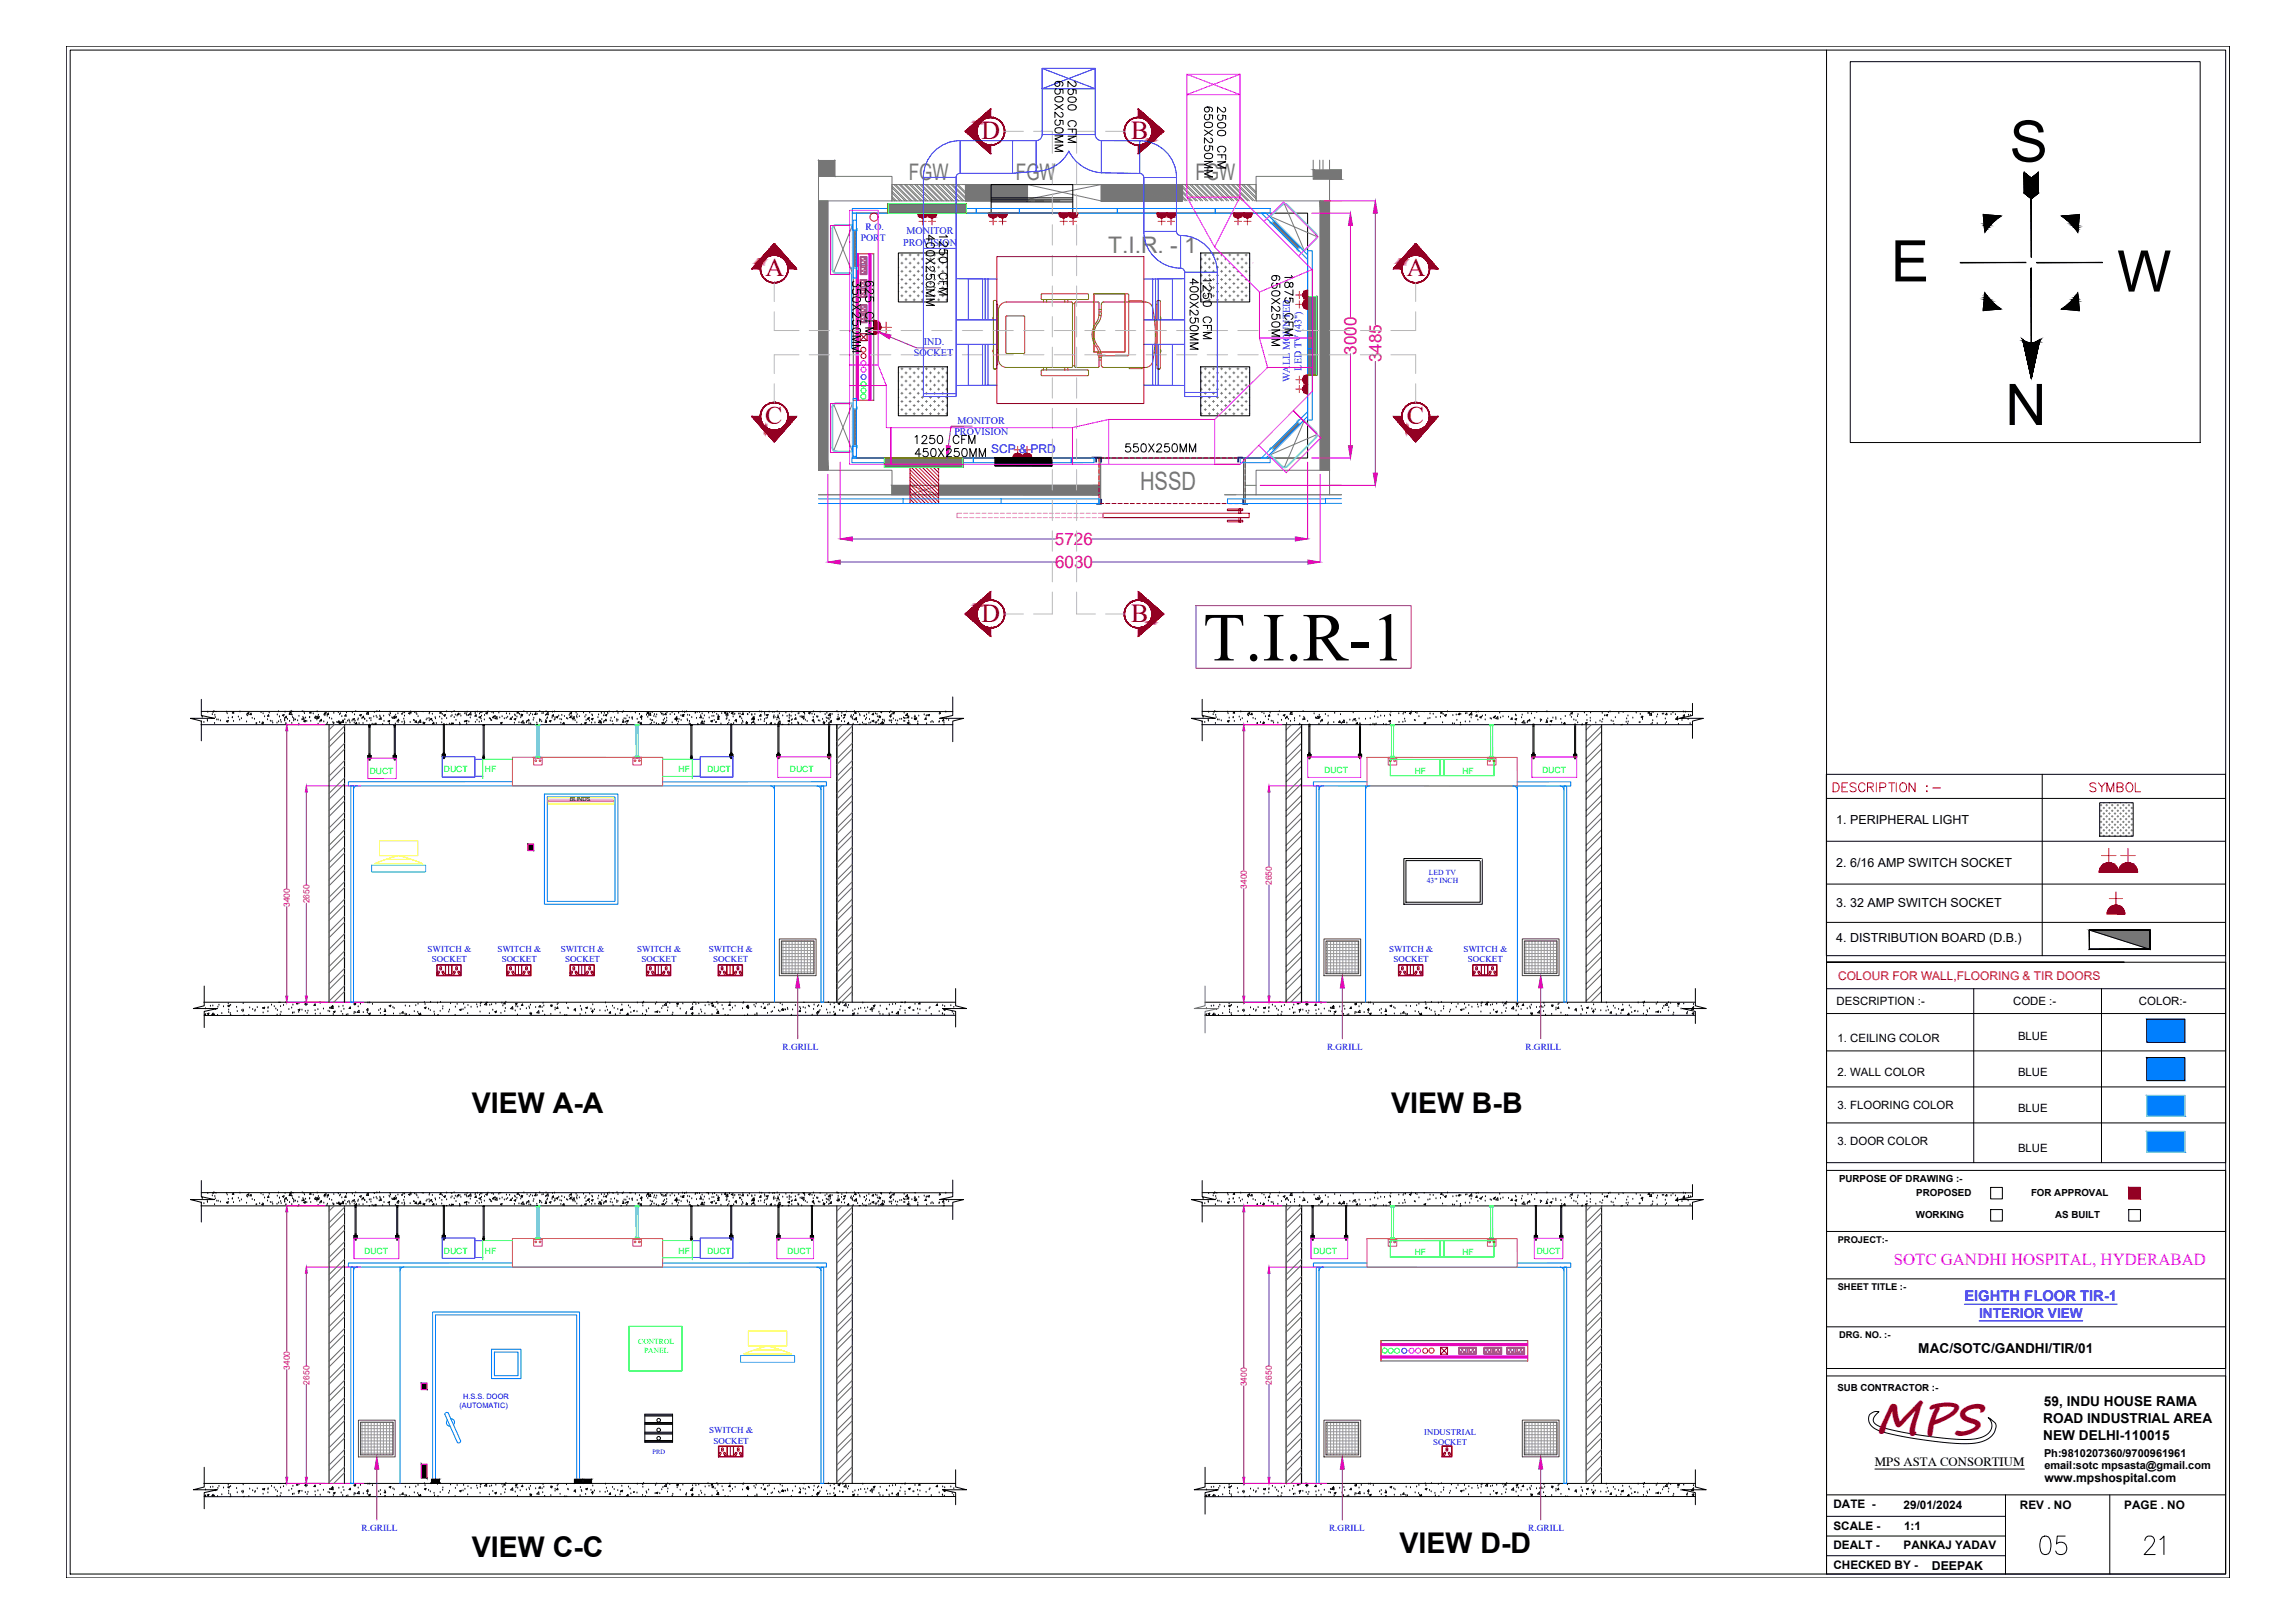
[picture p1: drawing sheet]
<svg xmlns="http://www.w3.org/2000/svg" width="594mm" height="420mm" viewBox="0 0 594 420" stroke-linecap="round" stroke-linejoin="round" font-family="sans-serif">
<defs><g id="words">
<text font-size="17.8" x="311.4" y="171">T.I.R-1</text>
<g font-size="14.8">
<text x="520.2" y="41.9">S</text>
<text x="489.5" y="72.9">E</text>
<text x="548.1" y="75.5">W</text>
<text x="529.7" y="99.4" transform="rotate(180 529.7 99.4)">N</text>
</g>
<text font-size="11.3" fill="#991b1e" x="485.7" y="371.3">MPS</text>
<g font-size="8.4">
<text x="527" y="403.6">05</text>
<text x="554.2" y="403.6">21</text>
</g>
<g font-size="7.4">
<text x="122.2" y="288.1">VIEW A-A</text>
<text x="360.1" y="288.1">VIEW B-B</text>
<text x="122.2" y="403">VIEW C-C</text>
<text x="362.3" y="402">VIEW D-D</text>
</g>
<g font-size="6.7" fill="#950000">
<text x="254" y="36">D</text>
<text x="292.8" y="36.1">B</text>
<text x="198.1" y="71.6">A</text>
<text x="364.1" y="71.6">A</text>
<text x="198.1" y="109.8">C</text>
<text x="364.1" y="109.8">C</text>
<text x="254" y="161">D</text>
<text x="292.8" y="161">B</text>
</g>
<text font-size="6.5" fill="#767676" x="295.1" y="127">HSSD</text>
<g font-size="5.9" fill="#767676">
<text x="235.2" y="46.5">FGW</text>
<text x="263" y="46.5">FGW</text>
<text x="309.5" y="46.5">FGW</text>
<text x="286.9" y="65.4">T.I.R. - 1</text>
</g>
<g font-size="5.7" fill="#f00">
<text x="473.8" y="206.4">DESCRIPTION :-</text>
<text x="540.1" y="206.4">SYMBOL</text>
</g>
<text font-size="5.3" x="290.3" y="118.2">550X250MM</text>
<g font-size="4.4" fill="#b8008a">
<text x="351.1" y="91.8" transform="rotate(-90 351.1 91.8)">3000</text>
<text x="357.6" y="93.8" transform="rotate(-90 357.6 93.8)">3485</text>
<text x="273.1" y="141.1">5726</text>
<text x="273.1" y="147.1">6030</text>
</g>
<text font-size="4.3" fill="#f0f" x="490.2" y="327.4">SOTC GANDHI HOSPITAL, HYDERABAD</text>
<text font-size="3.8" fill="#00f" x="508.5" y="336.8">EIGHTH FLOOR TIR-1</text>
<text font-size="3.5" fill="#00f" x="512.3" y="341.2">INTERIOR VIEW</text>
<g font-size="3.5">
<text x="496.6" y="350.4">MAC/SOTC/GANDHI/TIR/01</text>
<text x="529.1" y="364">59, INDU HOUSE RAMA</text>
<text x="528.9" y="368.4">ROAD INDUSTRIAL AREA</text>
<text x="528.9" y="372.7">NEW DELHI-110015</text>
</g>
<text font-size="3.3" x="485.3" y="379.6">MPS ASTA CONSORTIUM</text>
<g font-size="3.2">
<text x="475.3" y="213.4">1. PERIPHERAL LIGHT</text>
<text x="475.3" y="224.6">2. 6/16 AMP SWITCH SOCKET</text>
<text x="475.3" y="234.8">3. 32 AMP SWITCH SOCKET</text>
<text x="475.3" y="243.9">4. DISTRIBUTION BOARD (D.B.)</text>
<text x="500.1" y="406.4">DEEPAK</text>
</g>
<text font-size="3.1" fill="#00f" x="256.6" y="117.2">SCP &amp; PRD</text>
<text font-size="3.1" fill="#f00" x="475.8" y="253.6">COLOUR FOR WALL,FLOORING &amp; TIR DOORS</text>
<text font-size="3.1" x="529.2" y="383.6">www.mpshospital.com</text>
<g font-size="3">
<text x="475.4" y="260.2">DESCRIPTION :-</text>
<text x="521.1" y="260.2">CODE :-</text>
<text x="553.7" y="260.2">COLOR:-</text>
<text x="475.7" y="269.8">1. CEILING COLOR</text>
<text x="522.4" y="269.2">BLUE</text>
<text x="475.7" y="278.5">2. WALL COLOR</text>
<text x="522.4" y="278.5">BLUE</text>
<text x="475.7" y="287.1">3. FLOORING COLOR</text>
<text x="522.4" y="287.8">BLUE</text>
<text x="475.7" y="296.5">3. DOOR COLOR</text>
<text x="522.4" y="298.1">BLUE</text>
<text x="474.6" y="390.4">DATE -</text>
<text x="492.8" y="390.6">29/01/2024</text>
<text x="522.9" y="390.6">REV . NO</text>
<text x="549.9" y="390.6">PAGE . NO</text>
<text x="474.6" y="396">SCALE -</text>
<text x="474.6" y="401.1">DEALT -</text>
<text x="492.8" y="401.1">PANKAJ YADAV</text>
<text x="492.9" y="396">1:1</text>
<text x="474.6" y="406.2">CHECKED BY -</text>
</g>
<g font-size="2.8">
<text x="529.1" y="377.3">Ph:9810207360/9700961961</text>
<text x="529.2" y="380.4">email:sotc mpsasta@gmail.com</text>
</g>
<g font-size="2.6" fill="#00f">
<text x="233.8" y="63.6">PROVISION</text>
<text x="234.6" y="60.6">MONITOR</text>
<text x="239.1" y="89.2">IND.</text>
<text x="236.6" y="92.2">SOCKET</text>
<text x="336.9" y="96" transform="rotate(-90 336.9 96)">LED TV (43&quot;)</text>
<text x="333.9" y="98.9" transform="rotate(-90 333.9 98.9)">WALL MOUNTED</text>
<text x="247" y="112.6">PROVISION</text>
<text x="247.9" y="109.7">MONITOR</text>
</g>
<g font-size="2.5" fill="#00f">
<text x="224" y="59.6">R.O.</text>
<text x="222.8" y="62.4">PORT</text>
</g>
<g font-size="2.5">
<text x="476" y="306.1">PURPOSE OF DRAWING :-</text>
<text x="496" y="309.7">PROPOSED</text>
<text x="525.7" y="309.7">FOR APPROVAL</text>
<text x="495.9" y="315.3">WORKING</text>
<text x="532" y="315.3">AS BUILT</text>
<text x="475.6" y="360.1">SUB CONTRACTOR :-</text>
</g>
<g font-size="2.4" fill="#00f">
<text x="202.6" y="271.9">R.GRILL</text>
<text x="343.5" y="271.9">R.GRILL</text>
<text x="394.9" y="271.8">R.GRILL</text>
<text x="93.6" y="396.4">R.GRILL</text>
<text x="344.1" y="396.2">R.GRILL</text>
<text x="395.6" y="396.2">R.GRILL</text>
</g>
<g font-size="2.4">
<text x="475.7" y="321.9">PROJECT:-</text>
<text x="475.7" y="334">SHEET TITLE :-</text>
<text x="476.1" y="346.4">DRG. NO. :-</text>
</g>
<g font-size="2.3" fill="#00f">
<text x="110.7" y="246.5">SWITCH &amp;</text>
<text x="111.8" y="249.2">SOCKET</text>
<text x="128.8" y="246.5">SWITCH &amp;</text>
<text x="129.9" y="249.2">SOCKET</text>
<text x="145.1" y="246.5">SWITCH &amp;</text>
<text x="146.3" y="249.2">SOCKET</text>
<text x="164.9" y="246.5">SWITCH &amp;</text>
<text x="166.1" y="249.2">SOCKET</text>
<text x="183.5" y="246.5">SWITCH &amp;</text>
<text x="184.6" y="249.2">SOCKET</text>
<text x="359.6" y="246.5">SWITCH &amp;</text>
<text x="360.7" y="249.2">SOCKET</text>
<text x="378.8" y="246.5">SWITCH &amp;</text>
<text x="380" y="249.2">SOCKET</text>
<text x="183.6" y="371.1">SWITCH &amp;</text>
<text x="184.7" y="373.7">SOCKET</text>
</g>
<g font-size="2.2" fill="#0f0">
<text x="95.7" y="200.3">DUCT</text>
<text x="114.9" y="200">DUCT</text>
<text x="125.5" y="200">HF</text>
<text x="175.7" y="200">HF</text>
<text x="183" y="200">DUCT</text>
<text x="204.5" y="200">DUCT</text>
<text x="342.8" y="200">DUCT</text>
<text x="366.2" y="200.4">HF</text>
<text x="378.5" y="200.3">HF</text>
<text x="399.2" y="200">DUCT</text>
<text x="94.3" y="324.6">DUCT</text>
<text x="114.9" y="324.5">DUCT</text>
<text x="125.5" y="324.5">HF</text>
<text x="175.7" y="324.5">HF</text>
<text x="183" y="324.5">DUCT</text>
<text x="203.8" y="324.6">DUCT</text>
<text x="339.9" y="324.6">DUCT</text>
<text x="366.2" y="325">HF</text>
<text x="378.5" y="324.8">HF</text>
<text x="397.8" y="324.6">DUCT</text>
</g>
<g font-size="2.2" fill="#b8008a">
<text x="80.1" y="233.9" transform="rotate(-90 80.1 233.9)">2650</text>
<text x="322.7" y="230.1" transform="rotate(-90 322.7 230.1)">3400</text>
<text x="329.3" y="229.1" transform="rotate(-90 329.3 229.1)">2650</text>
<text x="75" y="234.8" transform="rotate(-90 75 234.8)">3400</text>
<text x="75" y="354.7" transform="rotate(-90 75 354.7)">3400</text>
<text x="80.1" y="358.5" transform="rotate(-90 80.1 358.5)">2650</text>
<text x="322.7" y="358.9" transform="rotate(-90 322.7 358.9)">3400</text>
<text x="329.3" y="358.5" transform="rotate(-90 329.3 358.5)">2650</text>
</g>
<g font-size="2.2" fill="#00f">
<text x="368.7" y="371.5">INDUSTRIAL</text>
<text x="371" y="374">SOCKET</text>
</g>
<g font-size="2" fill="#00f">
<text x="369.9" y="226.4">LED TV</text>
<text x="369.3" y="228.7">43&quot; INCH</text>
</g>
<g font-size="2" fill="#0f0">
<text x="165.2" y="348">CONTROL</text>
<text x="166.7" y="350.2">PANEL</text>
</g>
<g font-size="1.9" fill="#00f">
<text x="118.9" y="364.6">(AUTOMATIC)</text>
<text x="119.9" y="362.2">H.S.S. DOOR</text>
</g>
<text font-size="1.7" fill="#00f" x="168.9" y="376.4">PRD</text>
<text font-size="1.5" x="147.5" y="207.3" transform="rotate(2 147.5 207.3)">BLINDS</text>
</g></defs>
<!-- layer: MGPS -->
<path d="M472.8 318.8h103.3M472.8 331.1h103.3M472.8 356.2v51.3h103.3v-51.3M472.8 387h103.3M472.8 397.6h46.3M472.8 392.5h46.3M519.1 387v20.5M546.1 387v20.5M472.8 402.7h46.3" fill="none" stroke="#000" stroke-width=".26"/>
<!-- layer: proposed floor pattern -->
<path d="M528.6 200.5v46.9M472.8 249.1h103.3v51.9h-103.3zM472.8 256h103.3M510.9 256v45M544 256v45M472.8 262.4h103.3M472.8 272.1h103.3M555.7 263.9h9.9v5.9h-9.9zM472.8 281.4h103.3M472.8 290.7h103.3M472.8 343.5h103.3" fill="none" stroke="#000" stroke-width=".26"/>
<!-- layer: TITLE -->
<path d="M472.8 356.2h103.3" fill="none" stroke="#000" stroke-width=".26"/>
<!-- layer: 0 -->
<g fill="none" stroke="#000" stroke-width=".26">
<path d="M52 187.6h194.6M52.1 181v4.2l3.4 .8h-6.2l2.8 .7v5.1M52.1 184.2h194.5M95.2 195.6h.9v.7h-.9zM95.3 195.7h.7M95.3 195.6h.7M95.4 195.6v.1M95.4 187.9h.2M95.4 195.8h.2M95.4 195.6h.2M95.4 196.4h.2M95.4 196.2h.2"/>
<path d="M95.4 195.5h.2M95.4 196.3h.4M95.4 196.1h.2M95.4 187.9h.4M95.4 195.7l.4 .1zM95.4 195.5h.4M95.4 196.1h.4M95.5 195.9h.3M95.5 195.2h.3M95.5 196.1h.3M95.5 188.3h.3M95.5 187.9v8.8h.3v-8.8"/>
<path d="M95.5 196.4h.2M95.5 188h.2M95.5 195.8h.2M95.6 187.9h.2M95.6 195.5h.2M95.6 196.1h.2M95.6 195.8h.2M95.6 195.6h.2M95.6 196.4h.2M95.6 196.2h.2M95.6 187.9h.1M95.6 195.5v.1"/>
<path d="M95.6 195.7v.1M95.6 196.1v.1M95.6 196.3v.1M95.9 195.6v.1M96 195.7h-.7v.5h.7M101.8 195.6h.8v.6h-.8zM101.8 196.3h.8M101.9 195.6l.6 .1zM101.9 195.6h.1M102 187.9h.2M102 195.8h.2M102 195.6h.2"/>
<path d="M102 196.4h.2M102 196.2h.2M102 187.8l.2 .1M102 195.7h.2M102 195.5h.2M102 187.8l.4 .1zM102 195.7h.4M102 195.5h.4M102 196.3l.4 .1zM102 196.1l.4 .1zM102.1 195.9h.2M102.1 195.1h.2"/>
<path d="M102.1 196h.2M102.1 187.8v8.9h.2v-8.9h-.2M102.1 188.3h.2M102.1 195.8h.2M102.1 196.4h.2M102.1 196.1h.2M102.1 187.9h.2M102.2 187.8h.2M102.2 195.7h.2M102.2 195.5h.2M102.2 187.9h.2M102.2 195.8h.2"/>
<path d="M102.2 195.6h.2M102.2 196.4h.2M102.2 196.2h.2M102.2 195.5v.1M102.2 195.7v.1M102.2 196.1v.1M102.2 196.3v.1M102.3 195.6h-.2M102.4 196.1h-.4M102.5 195.6h.1M102.6 195.6v.6M114.5 195.3h.8v.6h-.8z"/>
<path d="M114.5 195.3h.8v.6M114.6 195.3h.6h-.6M114.6 195.3h.1M114.7 195.4h.2M114.7 195.2h.2M114.7 196h.2M114.7 195.9h.4M114.7 187.5h.2M114.7 195.3h.2M114.7 195.8h.2M114.7 187.6h.2M114.7 195.4h.4"/>
<path d="M114.7 195.2h.4M114.7 196h.4M114.7 195.8h.4M114.7 187.6h.4M114.8 187.5v8.9h.2v-8.9h-.2M114.8 195.5h.2M114.8 194.8h.2M114.8 195.7h.2M114.8 195.4h.2M114.8 195.1h.2M114.8 196h.2M114.9 195.3h.2"/>
<path d="M114.9 195.1h.2M114.9 195.9h.2M114.9 195.8h.2M114.9 187.6h.2M114.9 195.4h.2M114.9 195.2h.2M114.9 196h.2M114.9 187.5h.2M114.9 187.5v.1M114.9 195.2h.1M114.9 195.4h.1M114.9 195.8v.1"/>
<path d="M114.9 195.9v.1M115 195.2h-.2M125 195.9h.2M125 196.1h.4M125 196.2h.2M125 196h.4M125 196.2h.4M125 187.7h.4zM125.1 195.6h.2M125.1 195.9h.2M125.1 196.1h.2M125.1 196h.2"/>
<path d="M125.2 196.2h.2M125.2 196h.2M125.2 196v.2M125.3 187.7h-.2v8.7h.2v-8.7M125.4 187.7h-.2h.2M125.4 196h-.4M178.8 196h.4M178.8 196.2h.2M178.8 196h.2M178.8 187.7h.2h-.2M178.8 196.2h.4M178.8 187.7h.4z"/>
<path d="M178.8 195.6h.3M178.9 195.9h.2M178.9 196.1h.2M179 195.9h.2M179 196.2h.2M179 196v.2M179.1 187.7h-.3v8.7h.3v-8.7M179.1 196h-.2M179.2 196.1h-.4M188.9 195.3h.8v.6h-.8zM189 195.3h.6M189 195.3h.1"/>
<path d="M189.1 195.3h.2M189.1 195.1h.2M189.1 195.9h.2M189.1 195.8h.2M189.1 187.6h.2M189.1 195.4h.2M189.1 195.2h.2M189.1 196h.2M189.1 187.5h.2M189.1 195.4h.4M189.1 195.2h.4M189.1 196h.4"/>
<path d="M189.1 195.8h.4M189.1 187.6h.4M189.2 195.5h.2M189.2 194.8h.2M189.2 195.7h.2M189.2 187.5h.2v8.9h-.2zM189.2 195.4h.2M189.2 195.2h.2M189.2 195.1h.2M189.2 196h.2M189.3 195.4h.2M189.3 195.2h.2"/>
<path d="M189.3 196h.2M189.3 187.5h.2M189.3 195.3h.2M189.3 195.8h.2M189.3 187.6h.2M189.3 187.5v.1M189.3 195.2h.1M189.3 195.4h.1M189.3 195.8v.1M189.3 195.9v.1M189.5 195.9h-.4M189.6 195.3h.1"/>
<path d="M189.7 195.3h-.8v.6M201.1 195.3h.8v.6h-.8zM201.1 195.3v.6M201.2 195.3h.6zM201.2 195.3h.1M201.3 187.6h.2M201.3 195.4h.2M201.3 195.2h.2M201.3 196h.2M201.3 195.9h.2M201.3 187.5l.2 .1M201.3 195.8l.2 .1"/>
<path d="M201.3 187.5l.4 .1zM201.3 195.4h.4M201.3 195.2h.4M201.3 195.8l.4 .1zM201.4 188h.2M201.4 194.8h.2M201.4 195.7h.2M201.4 195.5h.2M201.4 195.3h.2M201.4 195.8h.2M201.4 196.1h.2M201.5 187.5h.2"/>
<path d="M201.5 195.4h.2M201.5 195.2h.2M201.5 196h.2h-.4M201.5 195.8h.2M201.5 187.6h.2M201.5 196h.2M201.5 195.9h.2M201.5 195.2h.1M201.5 195.4h.1M201.5 195.9v.1M201.6 187.5h-.2v8.9h.2v-8.9M201.8 195.3h.1"/>
<path d="M201.9 195.9l-.6 .1M214.2 195.3h.8v.6h-.8zM214.3 195.3l.6 .1zM214.3 195.3h.1M214.4 187.6h.2M214.4 195.5h.2M214.4 195.3h.2M214.4 196.1h.2M214.4 195.9h.2M214.4 187.5h.2M214.4 195.4h.2M214.4 195.2h.2"/>
<path d="M214.4 195.8h.2M214.4 187.5h.4M214.4 195.4h.4M214.4 195.2h.4M214.4 196l.4 .1zM214.4 195.8h.4M214.5 188h.2M214.5 194.8h.2M214.5 195.7h.2M214.5 187.5v8.9h.2v-8.9M214.5 195.6h.2M214.5 195.3h.2"/>
<path d="M214.5 195.5h.2M214.5 196.1h.2M214.6 187.5h.2M214.6 195.4h.2M214.6 195.2h.2M214.6 195.8h.2M214.6 187.6h.2M214.6 195.5h.2M214.6 195.3h.2M214.6 196.1h.2M214.6 195.9h.2M214.6 187.5v.1"/>
<path d="M214.6 195.2v.1M214.6 195.4v.1M214.6 195.8v.1M214.6 196v.1M214.9 195.3h.1M215 195.3v.6h-.8M216.6 187.6v71.9M246.6 180.4v4.8l-3.4 .8h6.2l-2.8 .7v5.3M311.1 187.6h127M311.2 181v4.2l3.4 .8h-6.2l2.8 .7v5.1M311.2 184.2h126.9M338.5 195.3h.9v.6h-.9z"/>
<path d="M338.6 195.3l.7 .1zM338.7 195.3h.1M338.7 187.5h.2M338.7 195.4h.2M338.7 195.2h.2M338.7 196l.2 .1M338.7 195.8h.2M338.7 187.6h.2M338.7 195.5h.2M338.7 195.3h.2M338.7 196.1h.2M338.7 195.9h.2"/>
<path d="M338.7 187.5l.4 .1zM338.7 195.4l.4 .1zM338.7 195.2l.4 .1zM338.7 196l.4 .1zM338.7 195.8l.4 .1zM338.8 188h.3M338.8 194.8h.3M338.8 195.7h.3M338.8 187.5v8.9h.3v-8.9M338.8 195.6h.3M338.8 195.5h.2M338.8 196.1h.2"/>
<path d="M338.9 187.6h.2M338.9 195.5h.2M338.9 195.3h.2M338.9 196.1h.2M338.9 195.9h.2M338.9 187.5h.2M338.9 195.4h.2M338.9 195.2h.2M338.9 196h.2M338.9 195.8h.2M338.9 187.5v.1M338.9 195.2v.1"/>
<path d="M338.9 195.4v.1M338.9 195.8v.1M339.2 195.3h.1M339.3 195.3v.6h-.8M351.6 195.3h.9v.6h-.9zM351.6 196h.6M351.7 195.3v.6M351.7 195.3l.7 .1zM351.8 195.3h.1M351.8 187.5h.2M351.8 195.4h.2M351.8 195.2h.2"/>
<path d="M351.8 196h.2M351.8 195.8h.2M351.8 187.6h.2M351.8 195.9h.2M351.8 187.5h.4M351.8 195.4h.4M351.8 195.2h.4M351.8 196h.4M351.8 195.8h.4M351.9 188h.3M351.9 194.8h.3M351.9 195.7h.3"/>
<path d="M351.9 195.6h.3M351.9 187.5h.2l.1 8.9h-.3zM351.9 195.3h.2M351.9 195.5h.2M351.9 196.1h.2M351.9 196h.2M352 187.6h.2M352 195.4h.2M352 195.2h.2M352 196h.2M352 195.9h.2M352 187.5h.2"/>
<path d="M352 195.8h.2M352 187.5v.1M352 195.2h.1M352 195.4h.1M352 195.8v.1M352 196h.1M352.3 195.3h.1M352.4 195.3v.6M396.5 195.3h.9v.6h-.9zM396.6 195.3v.6h.7M396.6 195.3l.7 .1zM396.7 195.3h.1"/>
<path d="M396.7 187.5h.2M396.7 195.4h.2M396.7 195.2h.2M396.7 195.8h.2M396.7 187.6h.2M396.7 195.5h.2M396.7 195.3h.2M396.7 196.1h.2M396.7 195.9h.2M396.7 187.5h.4M396.7 195.4h.4M396.7 195.2h.4"/>
<path d="M396.7 196l.4 .1zM396.7 195.8h.4M396.8 188h.3M396.8 194.8h.3M396.8 195.7h.3M396.8 187.5v8.9h.3v-8.9M396.8 195.6h.3M396.8 195.3h.2M396.8 195.5h.2M396.8 196.1h.2M396.9 187.6h.2M396.9 195.5h.2"/>
<path d="M396.9 195.3h.2M396.9 196.1h.2M396.9 195.9h.2M396.9 187.5h.2M396.9 195.4h.2M396.9 195.2h.2M396.9 195.8h.2M396.9 187.5v.1M396.9 195.2v.1M396.9 195.4v.1M396.9 195.8v.1M396.9 196v.1"/>
<path d="M397.2 195.3h.1M407.3 195.3h.8v.6h-.8zM407.4 195.3l.7 .1zM407.5 195.3h.1M407.5 187.5h.2M407.5 195.4h.2M407.5 195.2h.2M407.5 195.8h.2M407.5 187.6h.2M407.5 195.5h.2M407.5 195.3h.2M407.5 196.1h.2"/>
<path d="M407.5 195.9h.2M407.5 187.5l.4 .1zM407.5 195.4l.4 .1zM407.5 195.2l.4 .1zM407.5 195.8l.4 .1zM407.6 188h.3M407.6 194.8h.3M407.6 195.7h.3M407.6 187.5v8.9h.3v-8.9M407.6 195.6h.3M407.6 195.3h.2M407.6 195.5h.2"/>
<path d="M407.6 196.1h.2M407.7 196l-.2 .1 .4-.1M407.7 187.6h.2M407.7 195.5h.2M407.7 195.3h.2M407.7 196.1h.2M407.7 195.9h.2M407.7 187.5h.2M407.7 195.4h.2M407.7 195.2h.2M407.7 196h.2M407.7 195.8h.2"/>
<path d="M407.7 187.5v.1M407.7 195.2v.1M407.7 195.4v.1M407.7 195.8v.1M407.7 196v.1M408 195.3h.1M408.1 195.3v.6h-.8M438.1 182.1v3.1l-3.4 .8h6.2l-2.8 .7v4.4M52.9 255.3v5.1l-2.9 .7h6.3l-3.4 .7v4.2M247.4 255.9v4.5l2.8 .7h-6.2l3.4 .7v4.1M247.4 259.4l-194.6 .1M438.9 255.9v4.5l2.8 .7h-6.2l3.4 .7v3.2"/>
<path d="M438.9 259.4l-127 .1M540.9 240.8l15.6 4.9M247.4 262.8l-194.5 .1M438.9 262.8l-127 .1M52 312.2h194.6M52.1 305.6v4.2l3.4 .7h-6.2l2.8 .7v5.2M52.1 308.7l194.5 .1M91.6 319.9h.9v.6h-.9zM91.7 319.9h.7v.6h-.7M91.7 319.9h.7h-.7M91.8 319.9h.1M91.8 312.2h.2"/>
<path d="M91.8 319.8h.2M91.8 312.1h.2M91.8 320h.4zM91.8 319.8h.4M91.9 312.1h.3M91.9 312.1v8.9h.3v-8.9M91.9 312.6h.3M91.9 319.4h.3M92 312.1h.2M92 319.8h.2M92 312.2h.2M92 312.1v.1"/>
<path d="M92 319.8h.1M92 320h.1M92.1 319.7l-.2 .1M102.4 319.9h.8v.6h-.8zM102.5 319.9h.6M102.6 319.9h.1M102.6 312.2h.2M102.6 319.8h.2M102.6 312.1h.2M102.6 312.1h.4M102.6 320h.4zM102.6 319.8h.4"/>
<path d="M102.7 312.6h.3M102.7 319.4h.3M102.8 312.1h.2M102.8 319.8h.2M102.8 312.2h.2M102.8 312.1v.1M102.8 319.8h.1M102.8 320h.1M102.9 312.1h-.2v8.9h.3v-8.9M103.1 319.9h.1M103.2 319.9h-.8v.6h.8M114.5 319.8h.8v.7h-.8z"/>
<path d="M114.5 319.9h.8v.5M114.6 319.8h.6l-.6 .1M114.6 319.8v.1M114.7 320h.2M114.7 319.8h.2M114.7 312.1h.2M114.7 319.9h.2M114.7 319.7h.2M114.7 319.9h.4M114.7 319.7h.4M114.7 312.1h.4M114.8 319.4h.2"/>
<path d="M114.8 312.1h.2v8.9h-.2v-8.9M114.8 319.7h.2M114.9 319.9h.2M114.9 319.7h.2M114.9 312.1h.2M114.9 320h.2M114.9 319.8h.2M114.9 312.1h.1M114.9 319.7v.1M114.9 319.9v.1M125 312.2l.4 .1zM125.3 312.2h-.2v8.8h.2v-8.8"/>
<path d="M125.4 312.2h-.2l.2 .1M178.8 312.2l.2 .1h-.2M178.8 312.2l.4 .1zM179.1 312.2h-.3v8.8h.3v-8.8M188.9 319.8h.8v.7h-.8zM189 319.9h.6M189 319.8h.6M189 319.8v.1M189.1 319.9h.2M189.1 319.7h.2M189.1 312.1h.2M189.1 320h.2"/>
<path d="M189.1 319.8h.2M189.1 319.9h.4M189.1 319.7h.4M189.1 312.1h.4M189.2 312.1h.2v8.9h-.2zM189.2 319.4h.2M189.2 319.7h.2M189.3 320h.2M189.3 319.8h.2M189.3 312.1h.2M189.3 319.9h.2M189.3 319.7h.2"/>
<path d="M189.3 312.1h.1M189.3 319.7v.1M189.3 319.9v.1M189.6 319.8v.1M189.7 319.9h-.8v.5M201.1 319.9h.8v.6h-.8zM201.1 319.9v.6h.8M201.2 319.8l.6 .1zM201.2 319.9h.1M201.3 312.1h.2M201.3 320h.2M201.3 319.8h.2"/>
<path d="M201.3 312.2h.2M201.3 312.1h.4M201.3 320h.4M201.3 319.8h.4M201.4 319.4h.2M201.4 312.1v8.9h.2v-8.9M201.4 312.6h.2M201.4 319.8h.2M201.5 312.2h.2M201.5 319.8h.2M201.5 312.1h.2M201.5 320h.2"/>
<path d="M201.5 312.1v.1M201.5 319.8h.1M201.5 320h.1M201.8 319.9h.1M209.8 319.9h.8v.6h-.8zM209.9 319.9h.6M209.9 319.9h.1M210 312.1h.2M210 320h.2M210 319.8h.2M210 319.9h.2M210 312.1h.4"/>
<path d="M210 320h.4M210 319.8h.4M210 319.4h.3M210 312.1v8.9h.3v-8.9M210 312.6h.3M210.1 319.8h.2M210.1 312.2h.2M210.2 319.9h.2M210.2 312.1h.2M210.2 320h.2M210.2 319.8h.2M210.2 312.1v.1"/>
<path d="M210.2 319.8v.1M210.2 320v.1M210.4 312.2h-.4M210.5 319.9h.1M210.6 319.9h-.8v.6M246.6 305.5v4.3l-3.4 .7h6.2l-2.8 .7v4.5M311.1 312.2h127M311.2 305.6v4.2l3.4 .7h-6.2l2.8 .7v5.2M311.2 308.7l126.9 .1M339.4 319.9h.8v.7h-.8zM339.4 319.9l.7 .1zM339.5 319.9h.1"/>
<path d="M339.6 312.2h.2M339.6 319.9h.2M339.6 312.1h.2M339.6 320h.2M339.6 319.8h.2M339.6 312.1h.4M339.6 320h.4M339.6 319.8h.4M339.6 319.4h.3M339.6 312.6h.3M339.6 312.1v8.9h.3v-8.9M339.7 319.9h.2"/>
<path d="M339.7 319.8h.2M339.7 312.2h.2M339.8 312.1h.2M339.8 320h.2M339.8 319.8h.2M339.8 312.2h.2M339.8 319.9h.2M339.8 312.1v.1M339.8 319.8v.1M339.8 320v.1M340.1 319.9h.1M340.2 319.9v.6"/>
<path d="M348 319.9h.9v.6h-.9zM348.1 319.9h.7v.6h-.7M348.1 319.9h.7h-.7M348.2 319.9h.1M348.2 312.2h.2M348.2 319.8h.2M348.2 312.1h.2M348.2 312.1h.4M348.2 320h.4zM348.2 319.8h.4M348.3 312.1v8.9h.3v-8.9M348.3 312.6h.3"/>
<path d="M348.3 319.4h.3M348.4 312.1h.2M348.4 319.8h.2M348.4 312.2h.2M348.4 312.1v.1M348.4 319.8h.1M348.4 320h.1M397.2 319.9h.8v.6h-.8zM397.2 319.9v.6h.8M397.3 319.8l.6 .1zM397.3 319.9h.1M397.4 312.1h.2"/>
<path d="M397.4 320h.2M397.4 319.8h.2M397.4 312.2h.2M397.4 312.1h.4M397.4 320h.4M397.4 319.8h.4M397.5 319.4h.2M397.5 312.1v8.9h.2v-8.9M397.5 312.6h.2M397.5 319.8h.2M397.6 312.2h.2M397.6 319.8h.2"/>
<path d="M397.6 312.1h.2M397.6 320h.2M397.6 312.1v.1M397.6 319.8h.1M397.6 320h.1M397.9 319.9h.1M403.7 319.9h.9v.6h-.9zM403.8 319.9h.7M403.9 319.9h.1M403.9 312.1h.2M403.9 320h.2M403.9 319.8h.2"/>
<path d="M403.9 319.9h.2M403.9 312.1h.4M403.9 320h.4M403.9 319.8h.4M404 319.4h.3M404 312.6h.3M404 312.1v8.9h.3v-8.9M404 319.8h.2M404 312.2h.2M404.1 319.9h.2M404.1 312.1h.2M404.1 320h.2"/>
<path d="M404.1 319.8h.2M404.1 312.1v.1M404.1 319.8v.1M404.1 320v.1M404.3 312.2h-.4M404.4 319.9h.1M404.5 319.9h-.8v.6M438.1 306.7v3.1l-3.4 .7h6.2l-2.8 .7v4.5M91.8 320h.2M91.8 320.6h.2M91.8 320.5h.2M91.8 320.4h.2"/>
<path d="M91.8 320.6h.4zM91.8 320.4h.4M91.9 320.3h.3M91.9 320.1h.3M91.9 320h.2M91.9 320.7h.2M92 320.4h.2M92 320h.2M92 320.6h.2M92 320.5h.2M92 320.4v.1M92.2 320.6h-.2"/>
<path d="M102.6 320h.2M102.6 320.6h.2M102.6 320.5h.2M102.6 320.4h.2M102.6 320.6h.4zM102.6 320.4h.4M102.7 320.3h.3M102.7 320.1h.3M102.7 320h.2M102.7 320.7h.2M102.8 320.4h.2M102.8 320h.2"/>
<path d="M102.8 320.6h.2M102.8 320.5h.2M102.8 320.4v.1M103 320.6h-.2M114.7 320.6h.2M114.7 320.4h.2M114.7 320.5h.2M114.7 320.5h.4M114.7 320.4h.4M114.8 320.1h.2M114.8 320.3h.2M114.8 320h.2"/>
<path d="M114.8 320.6h.2M114.9 320.5h.2M114.9 320.4h.2M114.9 320.6h.2M114.9 320.4h.1M114.9 320.5v.1M125 320.5h.2M125 320.7h.4M125 320.7h.2M125 320.6h.4M125.1 320.1h.2M125.1 320.5h.2"/>
<path d="M125.1 320.7h.2M125.2 320.7h.2M125.2 320.5h.2M125.2 320.5v.2M125.4 320.6h-.4M178.8 320.6h.4M178.8 320.7h.2M178.8 320.5h.2M178.8 320.7h.4M178.8 320.1h.3M178.9 320.5h.2M178.9 320.7h.2"/>
<path d="M179 320.5h.2M179 320.7h.2M179 320.5v.2M179.2 320.7h-.4M189.1 320.5h.2M189.1 320.4h.2M189.1 320.6h.2M189.1 320.5h.4M189.1 320.4h.4M189.2 320.1h.2M189.2 320.3h.2M189.2 320h.2"/>
<path d="M189.2 320.6h.2M189.3 320.6h.2M189.3 320.4h.2M189.3 320.5h.2M189.3 320.4h.1M189.3 320.5v.1M201.3 320.4h.2M201.3 320.6h.2M201.3 320.5h.2M201.3 320.6h.4zM201.3 320.4h.4M201.4 320.3h.2"/>
<path d="M201.4 320.1h.2M201.4 320h.2M201.4 320.6h.2M201.5 320.6h.2M201.5 320.5h.2M201.5 320.4h.2M201.5 320.4v.1M201.5 320.5v.1M210 320.6h.2M210 320.4h.2M210 320.1h.2M210 320.7h.2"/>
<path d="M210 320.6h.4M210 320.4h.4M210 320.4h.3M210 320.2h.3M210.1 320.7h.2M210.1 320.1h.2M210.2 320.1h.2M210.2 320.7h.2M210.2 320.6h.2M210.2 320.4h.2M210.2 320.4v.1M210.2 320.6v.1"/>
<path d="M210.4 320.5h-.4M339.6 320.1h.2M339.6 320.7h.2M339.6 320.5h.2M339.6 320.6h.2M339.6 320.4h.2M339.6 320.6h.4M339.6 320.4h.4M339.6 320.4h.3M339.6 320.2h.3M339.7 320.1h.2M339.7 320.7h.2"/>
<path d="M339.8 320.6h.2M339.8 320.4h.2M339.8 320.1h.2M339.8 320.7h.2M339.8 320.5h.2M339.8 320.4v.1M339.8 320.6v.1M348.2 320h.2M348.2 320.6h.2M348.2 320.5h.2M348.2 320.4h.2M348.2 320.6h.4z"/>
<path d="M348.2 320.4h.4M348.3 320.3h.3M348.3 320.1h.3M348.3 320h.2M348.3 320.7h.2M348.4 320.4h.2M348.4 320h.2M348.4 320.6h.2M348.4 320.5h.2M348.4 320.4v.1M348.6 320.6h-.2M397.4 320.4h.2"/>
<path d="M397.4 320.6h.2M397.4 320.5h.2M397.4 320.6h.4zM397.4 320.4h.4M397.5 320.3h.2M397.5 320.1h.2M397.5 320h.2M397.5 320.6h.2M397.6 320.6h.2M397.6 320.5h.2M397.6 320.4h.2M397.6 320.4v.1"/>
<path d="M397.6 320.5v.1M403.9 320.6h.2M403.9 320.4h.2M403.9 320.1h.2M403.9 320.7h.2M403.9 320.6h.4M403.9 320.4h.4M404 320.4h.3M404 320.2h.3M404 320.1h.2M404 320.7h.2M404.1 320.1h.2"/>
<path d="M404.1 320.7h.2M404.1 320.6h.2M404.1 320.4h.2M404.1 320.4v.1M404.1 320.6v.1M404.3 320.5h-.4M52.9 379.8v5.2l-2.9 .7h6.3l-3.4 .7v4.2M311.9 379.8v5.2l-2.8 .7h6.2l-3.4 .7v5.6M484 366.2l1.2-.7h1.2l-1.2 1.3-.3 .5v.6l.8 .9 1.8 .8 6.8 1.5 10.2 1.4 5.7 .1 1.9-.3 1.6-.5 1.3-1.1 .6-1.2-.1-1.4-.8-1.1 1.8 1.4 .2 .8-.4 1.4-.6 1-1.2 1-1.4 .6-3.5 .5-5.7-.2-9.8-1.3-4.5-.9-3-.8-1.5-.8-1-1-.4-1.3zM113.8 383h-2.1v1M150.8 383h-2.1v1M151.1 383h2"/>
<path d="M247.4 380.5v4.5l2.8 .7h-6.2l3.4 .7v3.1M247.4 384h-194.6M247.4 387.4l-194.5 .1M438.9 380.5v4.5l2.8 .7h-6.2l3.4 .7v3.1M438.9 384h-127M438.9 387.4l-127 .1"/>
</g>
<!-- layer: N2O -->
<path d="M485.3 380.3h38.7" fill="none" stroke="#000" stroke-width=".26"/>
<!-- layer: OT WALL -->
<g fill="#007fff" stroke="#007fff" stroke-width=".26">
<path d="M555.7 273.8l9.9 5.9v-5.9zM555.7 273.8l9.9 5.9h-9.9z"/>
<path d="M555.7 263.9l9.9 5.9v-5.9zM555.7 263.9l9.9 5.9h-9.9z"/>
<path d="M555.7 283.6l9.9 5.3v-5.3zM555.7 283.6l9.9 5.3h-9.9z"/>
<path d="M555.7 292.9l9.9 5.4v-5.4zM555.7 292.9l9.9 5.4h-9.9z"/>
</g>
<!-- layer: Wall -->
<g fill="none" stroke="#000" stroke-width=".26">
<path d="M479 16h90.5v98.6h-90.5zM85.2 187.6v71.9M89.2 187.6v71.9M216.6 187.6v71.8M220.6 187.6v71.9M332.9 187.6v71.9M336.9 187.6v71.9M410.6 187.6v71.8M414.6 187.6l-.1 71.9M555.7 273.8h9.9v5.9h-9.9zM85.2 312.2v71.8M89.2 312.2v71.8"/>
<path d="M216.6 312.2v71.8M220.6 312.2v71.8M332.9 312.2v71.8M336.9 312.2v71.8M410.6 312.2v71.8M414.6 312.2l-.1 71.8M472.8 303h103.3v51.3h-103.3z"/>
</g>
<!-- layer: OT WALL -->
<path d="M555.7 283.6h9.9v5.3h-9.9zM555.7 292.9h9.9v5.4h-9.9z" fill="none" stroke="#7fffbf" stroke-width=".26"/>
<!-- layer: 0.0 -->
<path d="M515.3 307.4h3v3h-3zM515.3 313.1h3v3h-3zM551 307.4h3.1v3h-3.1zM551 313.1h3.1v3h-3.1z" fill="none" stroke="#000" stroke-width=".26"/>
<!-- layer: MEDI VAC -->
<path d="M551 307.4l3.1 3v-3zM551 307.4l3.1 3h-3.1z" fill="#f00" stroke="#f00" stroke-width=".26"/>
<!-- layer: format -->
<path d="M472.8 200.5h103.3v46.9h-103.3zM472.8 206.7h103.3M472.8 217.8h103.3M472.8 238.8h103.3M472.8 228.9h103.3M549.8 249.1h-77h77" fill="none" stroke="#000" stroke-width=".26"/>
<!-- layer: formate text -->
<path d="M508.5 337.6h39.5M512.3 341.9h26.8" fill="none" stroke="#00f" stroke-width=".26"/>
<!-- layer: Duct Insulations -->
<path d="M17.2 11.9h559.9v396.6h-559.9zM18.2 13h557.9v394.5h-557.9zM472.8 13v394.5" fill="none" stroke="#000" stroke-width=".26"/>
<!-- layer: WALL PANEL -->
<path d="M309.6 156.8h55.7v16.2h-55.7z" fill="none" stroke="#93278f" stroke-width=".26"/>
<!-- layer: CEILING AND FLOOR -->
<g fill="none" stroke="#000" stroke-width=".26">
<path d="M52.1 186.9h.1M52.4 185.6h.1M52.8 187h.1M53.7 186.5h.1M53.7 186.7h.1M53.8 184.4h.1M54.9 184.2l.3 .2v-.2M55 185h.1M55.4 184.2h.1M55.5 187.3h.1M55.6 184.2h.1M55.6 185.2h.1"/>
<path d="M55.7 185.8h.1M56 184.2h-.4M56.1 186.4h.1M56.5 186.4h.1M57.1 186.6h.1M58.7 184.4h.1M58.7 186.7l.4-.2-.1 .4zM58.7 186.9h.1M58.8 184.8h.1M59.1 185.9h.1M60.1 185.8h.1M60.2 185.8h.1"/>
<path d="M60.4 186.8h.1M60.4 184.2l.1 .4h-.4zM61.7 185.6h.1M62 186.4h.1M62.1 184.3h.1M62.5 186h.1M63.8 186.9h.1M63.9 185.1h.1M64 184.7l.4-.2-.1 .4zM64.1 185.3h.1M65 184.6l.1 .4h-.4zM65.3 186h.1"/>
<path d="M65.9 186.2h.1M66.3 187.3h.1M66.4 187.3h.1M67.2 187h.1M67.6 184.5h.1M67.8 187.2l.4-.2-.1 .4zM68 187.1h.1M68.1 184.8h.1M68.5 185.6h.1M69.3 186.3h.1M69.5 185l.1 .4h-.4zM69.7 184.6h.1"/>
<path d="M70 186.7h.1M70.4 186.8h.1M70.6 187.2h.1M71.7 187.2h.1M71.8 185.1h.1M72.1 184.3h.1M72.1 186.9h.1M72.4 185.6h.1M72.6 186.5h.1M72.8 187h.1M73.1 185.2l.4-.2-.1 .4zM73.7 186.4h.1"/>
<path d="M73.7 186.1h.1M73.7 186.7h.1M73.8 184.4h.1M74 187.3h.1M74.1 185.4l.1 .4h-.4zM74.4 186.2h.1M74.9 184.1l.3 .2v-.2M75 185h.1M75 186.7h.1M75 184.6h.1M75.3 184.3l.1 .7-.6-.1zM75.4 184.2h.1"/>
<path d="M75.5 187.3h.1M75.6 184.1h.4M75.6 185.1h.1M75.7 185.7h.1M76 186h.1M76 186.6h.1M76.1 186.3h.1M76.5 186.4h.1M77.1 186.6h.1M77.2 187.6h.1M77.4 187.5h.1M77.4 185.4h.1"/>
<path d="M78.2 186.3h.1M78.2 184.2h.1M78.4 185.7h.1M78.6 185.8l.1 .4h-.4zM78.6 186.7l.5-.2-.1 .4zM78.7 184.3h.1M78.7 186.9h.1M78.8 184.7h.1M79.1 185.9h.1M79.4 186.8h.1M80.1 185.8h.1M80.2 185.7h.1"/>
<path d="M80.4 186.7h.1M80.4 184.2l.1 .4h-.4zM81.1 184.8h.1M81.5 185.9h.1M81.7 185.6h.1M82 186.4h.1M82.1 184.3h.1M82.1 185.4l.1 .6-.6-.1zM82.2 185.7l.4-.2-.1 .4zM82.3 187.5h.1M82.4 185.2h.1M82.5 186h.1"/>
<path d="M82.8 186.9h.1M83.2 186.2l.1 .4h-.4zM83.8 186.9h.1M83.9 185.1h.1M84 184.6l.4-.1-.1 .3zM84 185h.1M84.1 185.3h.1M84.6 187.5h.1M84.7 185.4h.1M84.7 187.2h.1M85 184.6l.1 .4h-.4zM85.3 185.9h.1"/>
<path d="M85.9 186.2h.1M86.2 187h.1M86.3 187.3h.1M86.4 184.7h.1M86.4 187.3h.1M87.2 187h.1M87.6 184.5h.1M87.7 186.6l.1 .4h-.4zM87.8 187.2l.4-.2-.1 .4zM87.8 187.1h.1M87.9 185h.1M88 187h.1"/>
<path d="M88.1 184.8h.1M88.2 187.3h.1M88.5 185.5h.1M88.8 186.6h.1M88.9 186.5v.6l-.5-.1zM89.3 186.3h.1M89.5 185l.1 .4h-.4zM89.6 187.2h.1M89.7 184.6h.1M90 186.7h.1M90.3 186.4h.1M90.4 186.7h.1"/>
<path d="M90.6 187.2h.1M91.1 186.6h.1M91.2 184.5h.1M91.3 186.2l.5-.2-.2 .4zM91.7 187.2h.1M91.8 185.1h.1M91.9 186.7h.1M92.1 184.2h.1M92.3 187v.4h-.3zM92.6 186.5h.1M92.7 186.1h.1M92.9 187.3h.1"/>
<path d="M93.1 185.1l.4-.1-.1 .3zM93.7 186h.1M94 187.3h.1M94.1 185.4l.1 .4h-.4zM94.4 186.2h.1M95 186.7h.1M95 184.6h.1M95.3 184.3l.1 .6-.6-.1zM95.5 187.6h.1M95.6 186h.1M96 186h.1M96 186.6h.1"/>
<path d="M96.3 187.5h.1M96.7 187.6l.1-.2 .1 .2M96.7 184.2l.3 .1v-.1M96.7 185.6h.1M97.1 187.4h.1M97.2 187.6h.1M97.4 187.4h.1M97.4 185.4h.1M97.6 184.2h.1M97.6 185.8h.1M98.2 186.3h.1M98.2 184.2h.1"/>
<path d="M98.3 185.4h.1M98.4 185.7h.1M98.6 185.8l.1 .4h-.4zM99.1 187.6h.1M99.3 185.4h.1M99.4 186.7h.1M100.4 186.7l.5-.2-.2 .4zM100.7 185.1h.1M100.8 187.4h.1M100.8 186.8h.1M100.9 185.3h.1M101 184.4h.1"/>
<path d="M101.1 184.8h.1M101.5 185.8h.1M102.1 185.4l.1 .6-.6-.1zM102.2 185.6l.4-.1-.1 .4zM102.3 187.4h.1M102.4 185.2h.1M102.8 186.9h.1M103 184.8h.1M103.1 187h.1M103.2 186.2v.4h-.3zM104 184.9h.1M104.1 187h.1"/>
<path d="M104.1 184.9h.1M104.3 184.5h.1M104.5 186.2h.1M104.6 187.5h.1M104.7 186.8h.1M104.7 185.4h.1M104.7 184.5h.1M104.7 187.1h.1M105.8 184.6l.4-.1-.1 .4zM106.2 187h.1M106.3 184.3h.1M106.4 184.6h.1"/>
<path d="M107.1 186.5h.1M107.3 186.6h.1M107.3 184.5h.1M107.7 184.7h.1M107.7 186.6l.1 .4-.4-.1zM107.8 187.1h.1M107.9 185h.1M108.2 187.3h.1M108.2 185.5h.1M108.7 186.6h.1M108.9 186.4v.6l-.5-.1zM109.3 184.2h.1"/>
<path d="M109.5 187.2l.5-.2-.1 .4zM109.6 187.2h.1M109.6 184.2h-.3M110.3 186.4h.1M110.6 186.1h.1M111.1 186h.1M111.1 184.8h.1M111.1 186.6h.1M111.2 184.5h.1M111.3 186.1l.5-.1-.2 .4zM111.9 186.7h.1M111.9 184.9h.1"/>
<path d="M112.3 187v.4l-.3-.1zM112.6 185.8h.1M112.7 186.1h.1M112.9 187.3h.1M113.8 185.7h.1M114.1 184.2l.1 .4h-.4zM114.3 187.1h.1M114.4 186.2h.1M114.5 185h.1M114.9 185.1l.4-.1-.1 .4zM115 185.4h.1M115.5 187.6h.1"/>
<path d="M115.6 186h.1M115.6 184.3h.1M116.3 187.5h.1M116.7 187.6l.1-.2 .1 .2M116.7 184.2l.3 .1v-.1M116.7 185.6h.1M116.9 187.4h.1M117 185.2h.1M117.1 187.4h.1M117.4 187.4h.1M117.6 184.2h.1M117.6 185.8h.1"/>
<path d="M117.9 185.1h.1M118 186.5h.1M118.3 185.3h.1M118.7 184.6l.1 .4h-.4zM119 187.2h.1M119.1 184.9h.1M119.1 187.5h.1M119.1 187.5l-.2 .1M119.1 187.5v.1M119.3 185.4h.1M120.2 186.9h.1M120.3 184.8h.1"/>
<path d="M120.4 186.7l.5-.2-.2 .4zM120.6 184.7h.1M120.7 185h.1M120.8 187.4h.1M120.8 186.8h.1M120.9 185.3h.1M120.9 184.4h.1M121.3 185.2h.1M121.4 186.9h.1M121.4 185l.5-.5v.6l-.5-.1M121.7 185.9h.1M123 184.8h.1"/>
<path d="M123 184.4h.1M123.1 187h.1M123.2 185l.1 .4h-.4zM123.5 186.4h.1M123.6 184.3h.1M124 185.7l.4-.2-.1 .4zM124.1 187h.1M124.1 184.8h.1M124.3 184.5h.1M124.5 186.1h.1M124.6 185.4h.1M124.6 186.8h.1"/>
<path d="M124.7 184.5h.1M125.4 186.4h.1M125.4 185.2h.1M125.7 184.6l.5-.2-.1 .4zM126.3 184.3h.1M126.7 186h.1M127 186.2h.1M127 186.5h.1M127.3 186.5h.1M127.3 184.4h.1M127.7 184.6h.1M127.8 185.4v.4h-.3z"/>
<path d="M128 185.5h.1M128.2 185.5h.1M128.6 185.5l.1 .6-.6-.1zM129.1 184.6h.1M129.3 184.2h.4M129.3 184.2h.1M129.4 185.8h.1M129.5 187.2l.5-.2-.1 .4zM129.6 184.2h.1M130 185.6h.1M130.5 186.1h.1M131.1 185.9h.1"/>
<path d="M131.1 184.8h.1M131.4 185.7h.1M131.9 184.9h.1M132.3 185.8l.1 .4h-.4zM132.6 185.7h.1M133.1 186.2l.4-.2-.1 .4zM133.2 187.2h.1M133.2 185.1h.1M133.4 185.3h.1M133.8 185.6h.1M134.1 184.2l.1 .4h-.4zM134.3 187.1h.1"/>
<path d="M134.5 184.9h.1M134.8 185.8h.1M134.9 185.1l.4-.2-.1 .4zM135 185.1h.1M135 185.4h.1M135.4 186.6l.1 .6-.6-.1zM135.6 184.2h.1M135.7 187.3h.1M136.3 187.1h.1M136.4 186.8h.1M136.4 184.7h.1M136.9 186.2v.4h-.3z"/>
<path d="M136.9 187.3h.1M137 185.2h.1M137.4 184.8h.1M137.4 187.4h.1M137.9 185.1h.1M138 186.5h.1M138.2 186h.1M138.5 184.2l.2 .1 .1-.1M138.7 184.6v.4h-.3zM138.9 187.6h.2M139 187.2h.1M139 184.9h.1"/>
<path d="M139.7 186.3h.1M139.7 186.8h.1M139.7 184.2h.1M140 186.5h.1M140.2 186.9h.1M140.3 184.7h.1M140.6 184.7h.1M141.3 185.2h.1M141.3 186.6h.1M141.4 184.3h.1M141.4 186.9h.1M141.4 186.6l.1 .4h-.4z"/>
<path d="M141.6 186.1h.1M141.7 185.8h.1M141.9 184.4v.6h-.5zM142.2 186.7l.4-.2-.1 .4zM142.9 185.9h.1M143 184.4h.1M143.2 185l.1 .4h-.4zM143.5 186.4h.1M143.6 184.3h.1M143.7 185.8h.1M143.7 186.2h.1M144 185.6l.4-.1-.1 .3z"/>
<path d="M144.6 185.4h.1M144.9 186.2h.1M145.2 187.2h.1M145.4 186.3h.1M145.4 185.2h.1M146 187v.4h-.3zM146 187.6h.1M146.1 185.5h.1M146.7 186h.1M147 186.1h.1M147.4 185.2h.1M147.5 184.6l.5-.1-.2 .3z"/>
<path d="M147.7 185.7h.1M147.8 185.4v.4h-.3zM148 185.5h.1M148.3 186.4h.1M148.6 185.5l.1 .6-.6-.1zM148.9 186.6h.1M149.1 184.6h.1M149.3 185.5h.1M149.3 187.1h.1M149.4 185.8h.1M149.4 185h.1M150 185.5h.1"/>
<path d="M150.4 187.6l.1-.2v.2M151.1 184.6h.1M151.3 187.2l.5-.2-.2 .4zM151.4 185.6h.1M151.7 185.2h.1M151.7 186.5h.1M152.3 185.8l.1 .4h-.4zM152.6 185.9h.1M152.6 186.7h.1M152.7 184.6h.1M153.1 186.1l.4-.1-.1 .3zM153.1 187.2h.1"/>
<path d="M153.2 185.1h.1M153.4 185.3h.1M154 187.2h.1M154.8 185.8h.1M154.9 187.1h.6l-.1-.6-.5 .6M154.9 185.1h.1M155.1 186.7h.1M155.6 187h.1M155.7 184.7h.1M155.7 187.3h.1M155.8 186.3h.1M156.3 187.1h.1"/>
<path d="M156.3 185.3h.1M156.4 186.8h.1M156.4 184.7h.1M156.6 185.1l.5-.1-.2 .3zM156.9 186.2v.4h-.3zM157.3 184.4h.1M157.3 184.8h.1M157.7 184.3h.1M158 186.6h.1M158.2 185.9h.1M158.5 186.8h.1M158.5 184.2l.2 .1 .1-.1"/>
<path d="M158.7 187.5h.1M159.1 185.8h.1M159.6 186.3h.1M159.7 186.7h.1M159.7 184.2h.1M160 186.4h.1M160 184.7h.1M160.6 187.6h.2M161.1 184.4h.1M161.3 186.5h.1M161.4 184.2h.1M161.4 186.6l.1 .4h-.4z"/>
<path d="M161.6 186.1h.1M161.9 187h.1M162 186.1h.1M162.2 186.6l.4-.1-.1 .4zM162.3 187.5h.1M162.3 185.3h.1M162.4 186.9h.1M162.9 185.9h.1M163 184.2h.1M163.3 184.2h-.3M163.6 185.9h.1M163.7 185.8h.1"/>
<path d="M163.7 186.2h.1M164.5 184.6h.1M164.9 186.2h.1M165.2 187.2h.1M165.3 187.1h.1M165.5 187.1h.1M165.5 184.9h.1M165.7 185.6l.5-.1-.1 .4zM166 187v.4l-.3-.1zM166 185.6h.1M166 187.6h.1M166.1 186.3h.1"/>
<path d="M166.1 185.5h.1M167.4 185.2h.1M167.5 184.6l.5-.2-.2 .4zM167.7 185.7h.1M167.8 184.2l.1 .4h-.4zM167.8 184.7h.1M168.3 187.6h.1M168.3 186.4h.1M168.4 184.6l.1 .6-.6-.1zM168.6 187.2h.1M168.7 186.6h.1M168.8 184.5h.1"/>
<path d="M168.9 186.6h.1M169.3 185.5h.1M169.3 187.1h.1M169.4 185h.1M169.8 185.6h.1M169.9 187.3h.1M170 185.1h.1M170.3 187.6l.2-.2v.2M171.1 184.5h.1M171.2 184.9h.1M171.3 187.1l.4-.1-.1 .4zM171.6 184.8h.1"/>
<path d="M171.7 185.2h.1M171.7 186.5h.1M172 186.1h.1M172 187.4h.1M172.3 187h.1M172.4 184.6v.4h-.3zM172.6 186.6h.1M172.6 185.9h.1M172.6 184.5h.1M173.5 185h.1M174 184.5h.1M174 187.1h.1"/>
<path d="M174.6 185h.1M174.9 186.1l.4-.1-.1 .4zM175.1 186.6h.1M175.1 185.6l.1 .6h-.5zM175.2 185.7h.1M175.4 187.5h.1M175.6 186.9h.1M175.7 184.6h.1M175.8 186.2h.1M176.3 185.3h.1M176.3 186.5h.1M176.6 185.1l.5-.2-.2 .4z"/>
<path d="M176.7 184.3h.1M176.9 185l.1 .4h-.4zM177.2 184.4h.1M177.3 184.4h.1M177.7 184.3h.1M177.9 186.3h.1M178 186.6h.1M178 185.2h.1M178.4 187.4h.1M178.5 186.8h.1M178.5 185.2h.1M178.7 187.5h.1"/>
<path d="M179.1 185.8h.1M180 184.7h.1M180.1 184.4h.1M180.3 186h.1M180.3 184.2h.2M180.6 187.5h.1M180.6 187.6h.2M181.1 184.4h.1M181.4 185.3h.1M181.5 185.4v.4h-.3zM181.7 186.9h.1M181.8 184.8h.1"/>
<path d="M181.9 186.9h.1M181.9 186.7l.1 .6-.6-.1zM182 186.1h.1M182.2 187.4h.1M182.3 185.3h.1M182.4 186.9h.1M183 184.2h.1M183 184.2h.3M183.3 184.2h.1M183.4 184.6h.1M183.6 185.9h.1M184 186.7l.4-.2-.1 .4z"/>
<path d="M184.3 185.5h.1M184.3 186.9h.1M184.5 184.6h.1M184.8 185.4h.1M184.9 186.5h.1M185 184.4h.1M185.2 187.1h.1M185.4 187h.1M185.5 184.9h.1M185.7 185.6l.5-.2-.1 .4zM185.9 185.2h.1M186 185.6h.1"/>
<path d="M186 185.8l.1 .4h-.4zM186.1 186.2h.1M186.6 187.4h.1M186.8 184.7h.1M187.8 184.2l.1 .4h-.4zM187.8 184.7h.1M188 186.2h.1M188.2 185.6h.1M188.2 186h.1M188.3 184.9h.1M188.3 187.5h.1M188.4 184.6v.6l-.5-.1z"/>
<path d="M188.6 187.2h.1M188.7 186.6h.1M188.8 184.4h.1M189.3 184.6l.4-.2-.1 .4zM189.8 185.6h.1M189.9 187.3h.1M190 185h.1M190.2 184.9h.1M190.6 186.2v.4h-.4zM190.6 186.9h.1M191.2 184.8h.1M191.4 185.6h.1"/>
<path d="M191.5 185.7h.1M191.6 184.8h.1M191.7 185.6h.1M192 186.1h.1M192 187.4h.1M192.2 186.7h.1M192.3 184.4h.1M192.3 187h.1M192.4 184.6v.4h-.3zM193.1 187.2l.4-.2-.1 .4zM193.2 187h.1M193.5 185h.1"/>
<path d="M193.6 185h.1M194 184.5h.1M194.5 187.3h.1M194.6 185h.1M194.6 186.4h.1M194.6 185.2h.1M194.9 186.1l.4-.1-.1 .3zM194.9 185.9h.1M195.1 186.6l.1 .4h-.4zM195.1 185.6l.1 .6-.6-.1zM195.2 185.7h.1M195.4 185h.1"/>
<path d="M195.4 187.5h.1M196.3 186.5h.1M196.7 184.3h.1M196.9 185l.1 .4h-.4zM196.9 186.4h.1M197 185.2h.1M197.2 184.3h.1M197.8 186.8h.1M197.9 186.3h.1M197.9 184.7h.1M198 185.1h.1M198.3 186h.1"/>
<path d="M198.4 185.1l.4-.2-.1 .4zM198.4 187.3h.1M198.5 185.2h.1M198.6 185.9h.1M199.1 184.3h.1M199.6 187l.1 .4h-.4zM200 184.4h.1M200.2 185.6h.1M200.3 186h.1M200.3 184.2h.2M200.4 185.3h.1M200.6 187.5h.1"/>
<path d="M200.6 185.7h.1M201.1 186.4h.1M201.2 184.3h.1M201.4 185.3h.1M201.5 185.4v.4h-.3zM201.7 186.9h.1M201.7 186.2h.1M201.7 184.8h.1M201.9 186.7l.1 .6-.6-.1zM202.4 187.6h.2M202.6 185.3h.1M203.4 184.6h.1"/>
<path d="M203.7 185.4h.1M204 186.6l.4-.1-.1 .3zM204 187.6l.2-.2v.2M204.3 186h.1M204.3 185.4h.1M204.3 186.8h.1M204.3 185.1h.1M204.8 185.4h.1M204.9 186.5h.1M204.9 187.3h.1M204.9 184.4h.1M205.1 186.3h.1"/>
<path d="M205.9 185.2h.1M206 185.8l.1 .4h-.4zM206.5 187.1h.1M206.6 184.8h.1M206.6 187.4h.1M206.7 187.3h.1M206.8 184.7h.1M207.1 185.6h.1M207.5 187.6h.1M207.5 185.6l.5-.1-.2 .3zM207.6 185.5h.1M207.8 184.2h.4"/>
<path d="M208 186.2h.1M208 184.5h.1M208.2 185.6h.1M208.2 186h.1M208.2 184.6h.1M208.3 184.9h.1M208.5 186.4h.1M208.9 186.8h.1M209.3 184.6l.4-.2-.1 .4zM210.2 184.9h.1M210.4 186.7h.1M210.5 185.7h.1"/>
<path d="M210.5 186.2l.1 .4h-.4zM210.6 184.3h.1M210.6 186.9h.1M210.8 187.1h.1M210.8 185h.1M211.4 185.6h.1M211.5 185.7h.1M211.7 185.6h.1M211.8 186.6h.1M212.2 186.7h.1M212.3 184.4h.1M212.9 186.2h.1"/>
<path d="M213.1 187.1l.4-.1-.1 .3zM213.2 187h.1M213.6 185h.1M213.9 185.9h.1M214 186.7h.1M214 184.6h.1M214.1 186h.1M214.5 186h.1M214.5 187.3h.1M214.6 186.3h.1M214.6 185.2h.1M214.9 184.7l.1 .6-.6-.1z"/>
<path d="M214.9 185.8h.1M215.1 186.6l.1 .4h-.4zM215.2 186.7h.1M215.4 184.9h.1M216.6 186.1l.5-.1-.2 .3zM216.7 184.2h.1M216.7 184.2h.3M216.9 186.3h.1M216.9 185.7h.1M217 185.1h.1M217.3 186.3h.1M217.3 186h.1"/>
<path d="M217.8 185.4h.1M217.8 186.8h.1M217.9 184.7h.1M218.3 186h.1M218.4 185.1l.4-.2-.1 .4zM218.6 186.9h.1M218.6 185.8h.1M219.1 184.3h.1M219.6 187l.1 .4h-.4zM220.2 185.6h.1M220.4 185.3h.1M220.5 185.8h.1"/>
<path d="M220.6 185.7h.1M220.7 186.2h.1M220.9 187.5h.1M220.9 185.2h.1M221.1 186.3h.1M221.2 184.2h.1M221.5 184.2l.1 .4h-.4zM221.5 184.8h.1M221.7 185.8v.6l-.5-.1zM221.7 186.1h.1M222 187h.1M222.1 184.2h.2"/>
<path d="M222.4 187.6h.2M222.5 185h.1M222.6 185.3h.1M223.3 187.2h.1M223.6 187.5h.1M223.7 185.4h.1M224 187.6l.2-.2v.2M224 186.3h.1M224.3 185.9h.1M224.3 185.1h.1M224.9 184.7h.1M224.9 187.3h.1"/>
<path d="M225.1 186.3h.1M225.4 187.2h.1M225.7 186.6l.5-.1-.1 .4zM226.1 184.6v.4h-.4zM226.5 187.1h.1M226.6 184.8h.1M226.7 187.3h.1M226.9 187.1h.1M227 184.9h.1M227.1 185.6h.1M227.3 186.6h.1M227.4 186.5h.1"/>
<path d="M227.5 187.6h.1M227.5 185.6l.5-.2-.2 .4zM227.6 185.5h.1M227.8 184.2h.4M228 184.4h.1M228.2 184.6h.1M228.4 186.8l.1 .6-.6-.1zM228.5 186.4h.1M228.7 187.3h.1M228.8 187.3h.1M228.8 186.4h.1M228.9 186.7h.1"/>
<path d="M230.2 186.6h.1M230.3 184.5h.1M230.4 186.6h.1M230.5 185.7h.1M230.6 184.2h.1M230.6 185l.1 .4h-.4zM230.8 187.1h.1M230.8 186.6h.1M230.8 185h.1M231.1 184.6l.4-.2-.1 .4zM231.2 186.1h.1M231.8 186.6h.1"/>
<path d="M232.2 187.4h.1M232.4 186.7h.1M232.9 186.2h.1M233.4 186.2h.1M233.9 185.9h.1M234 186.7h.1M234 184.6h.1M234.1 186h.1M234.2 186.7h.1M234.5 186h.1M234.9 187.1l.4-.1-.1 .4zM234.9 184.7l.1 .6-.6-.1z"/>
<path d="M235.1 185.4l.1 .4h-.4zM235.2 186.7h.1M235.2 185.6h.1M235.5 187.6h.1M236.1 186h.1M236.6 186.1l.5-.2-.2 .4zM236.7 185.7h.1M236.7 184.2h.3M236.8 185.4h.1M236.9 185.7h.1M237.3 186.2h.1M237.3 186h.1"/>
<path d="M237.6 187.6h.1M237.6 187.4h.1M237.6 186.9h.1M237.8 185.4h.1M239.2 185.1h.1M239.7 185.8l.1 .4h-.4zM239.8 185.4h.1M239.9 187.4h.1M239.9 185.3h.1M240.2 185.1l.4-.2-.1 .4zM241 187h.1M241.3 186.8h.1"/>
<path d="M241.6 187h.1M243.1 187h.1M243.1 184.9h.1M243.2 186.8h.1M243.2 184.5h.1M243.4 184.7h.1M244.1 187.6h.3M244.2 186.2l.1 .4h-.4zM244.4 187.2h.1M244.8 184.3h.1M245 186.1h.1M245.6 186.5h.1"/>
<path d="M311.2 186.9h.1M311.4 185.6h.1M311.9 187h.1M312.8 186.5h.1M312.8 186.7h.1M312.9 184.4h.1M314 184.2l.3 .2v-.2M314 185h.1M314.5 184.2h.1M314.6 187.3h.1M314.7 184.2h.3M314.7 185.2h.1"/>
<path d="M314.8 185.8h.1M315.2 186.4h.1M315.6 186.4h.1M316.1 186.6h.1M317.7 184.4h.1M317.7 186.7l.5-.2-.2 .4zM317.8 186.9h.1M317.9 184.8h.1M318.2 185.9h.1M319.2 185.8h.1M319.3 185.8h.1M319.5 186.8h.1"/>
<path d="M319.5 184.2l.1 .4h-.4zM320.8 185.6h.1M321.1 186.4h.1M321.2 184.3h.1M321.6 186h.1M322.9 186.9h.1M323 185.1h.1M323.1 184.7l.4-.2-.1 .4zM323.2 185.3h.1M324.1 184.6v.4h-.3zM324.4 186h.1M325 186.2h.1"/>
<path d="M325.4 187.3h.1M325.5 187.3h.1M326.3 187h.1M326.7 184.5h.1M326.8 187.2l.5-.2-.1 .4zM327.1 187.1h.1M327.2 184.8h.1M327.6 185.6h.1M328.3 186.3h.1M328.6 185l.1 .4h-.4zM328.8 184.6h.1M329.1 186.7h.1"/>
<path d="M329.5 186.8h.1M329.7 187.2h.1M330.8 187.2h.1M330.9 185.1h.1M331.2 184.3h.1M331.7 186.5h.1M332.2 185.2l.4-.2-.1 .4zM332.8 186.1h.1M333.1 187.3h.1M333.2 185.4v.4h-.3zM333.5 186.2h.1M334 186.7h.1"/>
<path d="M334.1 184.6h.1M334.4 184.3l.1 .7-.6-.1zM335.1 186h.1M335.1 186.6h.1M336.2 187.6h.2M336.4 187.5h.1M336.5 185.4h.1M337.2 186.3h.1M337.3 184.2h.1M337.5 185.7h.1M337.7 185.8l.1 .4h-.4zM338.5 186.8h.1"/>
<path d="M340.2 184.8h.1M340.5 185.9h.1M341.2 185.4l.1 .6-.6-.1zM341.3 185.7l.4-.2-.1 .4zM341.4 187.5h.1M341.5 185.2h.1M341.9 186.9h.1M342.3 186.2v.4h-.3zM343.1 185h.1M343.7 187.5h.1M343.8 185.4h.1M343.8 187.2h.1"/>
<path d="M345.3 187h.1M345.5 184.7h.1M346.8 186.6l.1 .4h-.4zM346.9 187.1h.1M347 185h.1M347.3 187.3h.1M347.8 186.6h.1M348 186.5v.6l-.5-.1zM348.6 187.2h.1M349.4 186.4h.1M350.2 186.6h.1M350.3 184.5h.1"/>
<path d="M350.4 186.2l.4-.2-.1 .4zM351 186.7h.1M351.4 187v.4h-.4zM351.8 186.1h.1M352 187.3h.1M353.5 186.2h.1M354.6 187.6h.1M354.7 186h.1M355.4 187.5h.1M355.7 187.6l.2-.2v.2M355.8 185.6h.1M355.8 184.2l.2 .1 .1-.1"/>
<path d="M356.2 187.4h.1M356.6 184.2h.1M356.7 185.8h.1M357.4 185.4h.1M358.1 187.6h.1M358.4 185.4h.1M358.8 187.6h.1M359.5 186.7l.4-.2-.1 .4zM359.8 185.1h.1M359.9 187.4h.1M359.9 186.8h.1M360 185.3h.1"/>
<path d="M360 184.4h.1M362.1 184.8h.1M362.1 187h.1M363.1 187h.1M363.2 184.9h.1M363.4 184.5h.1M363.6 186.2h.1M363.7 186.8h.1M363.8 184.5h.1M364.8 184.6l.5-.1-.2 .4zM365.4 184.3h.1M366.1 186.5h.1"/>
<path d="M366.3 186.6h.1M366.4 184.5h.1M366.8 184.7h.1M367.3 185.5h.1M368.6 184.2h.1M368.6 187.2l.5-.2-.2 .4zM368.7 184.2h.1M369.6 186.1h.1M370.1 186h.1M370.2 184.8h.1M371 184.9h.1M371.7 185.8h.1"/>
<path d="M372.9 185.7h.1M373.2 184.2l.1 .4h-.4zM373.4 187.1h.1M373.6 185h.1M373.9 185.1l.5-.1-.1 .4zM374.1 185.4h.1M374.7 184.3h.1M376 187.4h.1M376.1 185.2h.1M376.5 187.4h.1M377 185.1h.1M377.1 186.5h.1"/>
<path d="M377.8 184.6v.4h-.3zM377.9 187.6h.2M378 187.2h.1M378.1 184.9h.1M379.3 186.9h.1M379.4 184.8h.1M379.7 184.7h.1M380.3 185.2h.1M380.4 186.9h.1M380.4 185l.5-.5 .1 .6-.6-.1M380.8 185.9h.1M382.1 184.4h.1"/>
<path d="M382.3 185l.1 .4h-.4zM382.6 186.4h.1M382.6 184.3h.1M383.1 185.7l.4-.2-.1 .4zM383.7 185.4h.1M384.5 186.4h.1M384.5 185.2h.1M385.8 186h.1M386 186.2h.1M386.9 185.4v.4h-.4zM387.1 185.5h.1M387.7 185.5l.1 .6-.6-.1z"/>
<path d="M388.2 184.6h.1M388.4 185.8h.1M389.1 185.6h.1M390.5 185.7h.1M391.4 185.8l.1 .4h-.4zM392.2 186.2l.4-.2-.1 .4zM392.2 187.2h.1M392.3 185.1h.1M392.4 187.6h.1M392.4 185.3h.1M393.9 185.8h.1M394 185.1h.1"/>
<path d="M394.5 186.6v.6l-.5-.1zM394.8 187.3h.1M395.3 187.1h.1M395.4 186.8h.1M395.5 184.7h.1M395.9 186.2l.1 .4h-.4zM396.4 184.8h.1M397.3 186h.1M397.7 184.2h.1M398.7 186.3h.1M398.8 186.8h.1M399 186.5h.1"/>
<path d="M400.4 186.6h.1M400.4 184.3h.1M400.5 186.6l.1 .4h-.4zM400.6 186.1h.1M401.2 187.6h.1M401.3 186.7l.4-.2-.1 .4zM402 185.9h.1M402.7 185.8h.1M402.8 186.2h.1M404 186.2h.1M404.3 187.2h.1M405 187l.1 .4h-.4z"/>
<path d="M405.1 187.6h.1M405.2 185.5h.1M406.4 185.2h.1M406.6 184.6l.4-.1-.1 .3zM406.8 185.7h.1M407.4 186.4h.1M408 186.6h.1M408.3 185.5h.1M408.4 187.1h.1M408.5 185h.1M409.4 187.6l.2-.2v.2M410.1 184.6h.1"/>
<path d="M410.4 187.2l.4-.2-.1 .4zM410.7 185.2h.1M410.8 186.5h.1M411.7 185.9h.1M411.7 186.7h.1M411.7 184.6h.1M413.1 187.2h.1M414.2 186.7h.1M414.7 187h.1M414.8 184.7h.1M414.9 186.3h.1M415.4 185.3h.1"/>
<path d="M415.7 185.1l.5-.1-.2 .3zM416.3 184.4h.1M416.8 184.3h.1M417.1 186.6h.1M417.6 186.8h.1M417.8 187.5h.1M418.2 185.8h.1M419 184.7h.1M419.6 187.7l.3-.2v.2M420.2 184.4h.1M421 187h.1M421.1 186.1h.1"/>
<path d="M421.3 187.5h.1M421.4 185.3h.1M421.5 186.9h.1M422.7 185.9h.1M423.5 184.6h.1M424.3 187.1h.1M424.5 187.1h.1M424.6 184.9h.1M424.8 185.6l.5-.1-.2 .4zM425.1 185.6h.1M425.2 186.3h.1M426.9 184.3l-.3 .3h.4l-.1-.3"/>
<path d="M426.9 184.7h.1M427.4 187.6h.1M427.5 184.6v.6l-.5-.1zM427.7 187.2h.1M427.8 186.6h.1M427.9 184.5h.1M428.9 185.6h.1M429 187.3h.1M429.1 185.1h.1M430.3 184.9h.1M430.7 184.8h.1M431.1 186.1h.1"/>
<path d="M431.1 187.4h.1M431.4 187h.1M431.4 184.6l.1 .4h-.4zM432.6 185h.1M433.1 184.5h.1M433.7 185h.1M433.9 186.1l.5-.1-.1 .4zM434.2 185.6l.1 .6h-.6zM434.3 185.7h.1M434.5 187.5h.1M435.4 186.5h.1M435.7 184.3h.1"/>
<path d="M436 185l.1 .4h-.4zM436.3 184.4h.1M437 186.3h.1M437.1 185.2h.1M437.5 187.4h.1M437.6 185.2h.1M59.1 259.9h.1M62.9 259.8h.1M72.2 259.5h.1M72.5 259.5h-.3M74 259.6h.1M77 259.5l.1 .4h-.4z"/>
<path d="M77.4 259.8h.1M79 259.6h.1M79.1 259.7h.1M79.4 259.5l.1 .5h-.6zM81.6 259.9v.4h-.3zM82.6 259.5l.2 .1 .1-.1M82.9 259.7h.1M91.6 259.9l.5-.2-.2 .4zM93.3 260h.1M95.2 259.6h.1M95.7 259.6h.1M108.2 260h.1"/>
<path d="M109.9 259.5h.1M111.5 259.5h.1M113.2 259.7h.1M114 259.5h.1M116.6 259.8h.1M118.3 260h.1M120 260h.1M124.3 259.9h.1M124.4 259.5h.2M125.9 259.5h.1M125.9 259.6l.1 .6-.6-.1zM126.2 259.5h-.3"/>
<path d="M128.3 259.9h.1M129.9 259.7h.1M130.7 259.5l.1 .4h-.4zM130.9 259.5h.1M133.4 259.9l.4-.2-.1 .4zM135.3 259.9v.4h-.3zM140.6 259.7h.1M144.5 259.8h.1M146.7 259.8h.1M156.7 259.6h.1M165 259.6h.1M166.2 259.4h.2"/>
<path d="M166.4 259.8h.1M166.6 259.5h.1M169.7 260h.1M170 259.6h.1M172.4 259.7l.1 .6-.5-.1zM172.9 259.6h.1M173.4 259.7h.1M175.2 259.9l.4-.2-.1 .4zM175.3 259.9h.1M176.8 259.9h.1M179.6 259.4h.3M180.9 259.8h.1"/>
<path d="M183.3 259.5h.1M184.4 259.5l.1 .4h-.4zM185.6 259.5h.1M185.8 259.9h.1M188.9 259.9l.1 .4h-.4zM189 259.6h.1M192.3 259.8h.1M192.5 259.6h.1M195.7 259.9h.1M197.6 259.9h.1M202 259.8h.1M208 259.4h.2"/>
<path d="M214.4 259.5h.1M215.9 259.8h.1M216.9 259.8l.5-.1-.1 .4zM217.5 259.6h.1M218.2 259.7h.1M219 259.8v.6l-.5-.1zM223.3 259.7h.1M231.8 260h.1M233.3 259.4h.3M234.2 259.6h.1M234.4 259.6h.1M236.9 260h.1"/>
<path d="M238.1 259.5l.1 .4h-.4zM242.6 259.9l.1 .4h-.4zM318.2 259.9h.1M322 259.8h.1M331.3 259.4v.1M331.6 259.4l-.3 .1M333.1 259.6h.1M336.1 259.5l.1 .4h-.4zM336.5 259.8h.1M338.1 259.6h.1M338.2 259.7h.1M338.5 259.4l.1 .6h-.6z"/>
<path d="M340.6 259.9l.1 .4h-.4zM341.7 259.4l.2 .2 .1-.2M342 259.7h.1M350.7 259.9l.5-.2-.2 .4zM352.4 260h.1M354.3 259.6h.1M354.8 259.6h.1M367.3 260h.1M368.9 259.5h.1M370.5 259.5h.1M372.3 259.7h.1M373.1 259.5h.1"/>
<path d="M375.7 259.8h.1M377.4 260h.1M379.1 260h.1M383.4 259.9h.1M383.5 259.4l.2 .2v-.2M385 259.4h.3M385 259.6l.1 .6-.6-.1zM387.4 259.9h.1M389 259.7h.1M389.8 259.5l.1 .4h-.4zM390 259.5h.1M392.5 259.9l.4-.2-.1 .4z"/>
<path d="M394.3 259.9l.1 .4h-.4zM399.6 259.7h.1M403.5 259.8h.1M405.7 259.8h.1M415.8 259.6h.1M424.1 259.6h.1M425.2 259.4l.3 .2v-.2M425.5 259.8h.1M425.6 259.4h.1M425.7 259.5h.1M428.7 260h.1M429.1 259.6h.1"/>
<path d="M431.5 259.7l.1 .6-.6-.1zM431.9 259.6h.1M432.5 259.7h.1M434.2 259.9l.5-.2-.1 .4zM434.4 259.9h.1M435.8 259.9h.1M52.9 262.8l.3-.3v.4M53.2 261.1h.1M53.6 262.4l.5-.1-.1 .4zM54.5 260.5h.1M55 262.7h.1M55.1 260.4h.1"/>
<path d="M55.2 262.3v.4l-.3-.1zM55.5 262.7h.1M55.8 261.3h.1M56.3 262.8h.1M56.4 260.7h.1M56.7 260.2h.1M57.4 262.4h.1M57.9 260.6h.1M59 260.4l.4-.2-.1 .4zM59.2 261.5h.1M59.2 262.1h.1M59.5 262.9l.2-.2 .1 .2"/>
<path d="M59.6 262.4h.1M59.7 260.3h.1M61.2 260.8h.1M61.4 261.9h.1M62.6 261.6h.1M62.9 261.9h.1M62.9 261.5h.1M63 262.9h.2M63 261.7h.1M64.4 262.9h.1M64.6 260.9h.1M65.4 261.3h.1"/>
<path d="M66 261.8h.1M66.1 261.5h.1M66.6 260.8h.1M68 261.1h.1M68.1 260.9l.4-.2-.1 .4zM68.1 262.2h.1M69.4 261.9h.1M69.4 261h.1M69.4 260.8h.1M70.3 260.2h.1M71 260.6h.1M71.4 261.2h.1"/>
<path d="M71.7 262.8h.1M71.8 261.6h.1M72.5 262.7h.1M72.6 260.6h.1M72.7 262.1h.1M73.4 260.3h.1M74.8 261.3h.1M75.5 261h.1M75.7 262.3h.1M75.8 260.2h.1M76.1 262.2h.1M77.2 261.4l.4-.1-.1 .3z"/>
<path d="M77.3 262.1h.1M78.2 261.5h.1M79 261.8h.1M79.2 260.3h.1M79.5 262.3h.1M79.7 261.7h.1M81.6 261.6h.1M81.6 262.5h.1M82.3 261.4h.1M82.9 262.5h.1M83.7 261.2h.1M84.9 261.8h.1"/>
<path d="M85.3 261h.1M85.3 261.9h.1M85.5 261h.1M86.1 260.3l.1 .4h-.4zM86.2 260.5v.6l-.5-.1zM86.3 262.6h.1M86.3 261.9l.4-.1-.1 .3zM87.7 260.7h.1M88.3 261.9h.1M88.7 262.6h.1M88.8 260.5h.1M89 261.3h.1"/>
<path d="M89.7 262.8h.1M90.1 262.7h.1M90.7 260.7v.4h-.3zM91.6 262.5h.1M91.7 262.1h.1M91.7 260.2h.1M92 262.2h.1M92 260.1h.1M92.7 260.6h.1M92.9 261.5l.1 .6h-.6zM94 262.1h.1M95.1 262.2h.1"/>
<path d="M95.2 261.8h.1M95.2 261.1l.1 .4-.4-.1zM95.4 262.4l.5-.1-.2 .4zM96.4 260h.1M98 261.6h.1M98.5 261.3h.1M98.5 262.3h.1M99.4 262.9l.3-.3v.3M99.6 261.4h.1M99.8 261.5v.4h-.3zM101.2 260.2l-.1 .4-.4-.2 .5-.2M101.7 260.8h.1"/>
<path d="M101.9 262.5h.1M102 261.1h.1M103.5 262.5h.1M104.3 261.9l.1 .4-.4-.1zM104.7 262.9h.2M104.8 262.5h.1M104.9 260.4h.1M105.2 262.6h.1M106 262.9h.1M106 260.6h.1M107.2 261.9h.1M107.6 260.4h.1"/>
<path d="M108.1 262.1h.1M108.4 262.5h.1M108.6 262.8h.1M108.9 262.3v.4l-.4-.1zM109.8 260.9l.5-.2-.1 .4zM110 260h.1M110.9 261.3h.1M111.4 261.6h.1M112.4 262h.1M112.5 262.6h.1M113.2 262.9l.2-.2v.2M113.9 261.8h.1"/>
<path d="M114.6 261.2h.1M114.6 260.6h.1M116.2 262h.1M116.4 261.5h.1M117.8 262.8h.1M117.9 260.7h.1M119 261.4l.4-.2-.1 .4zM119.9 261.4h.1M120.4 261h.1M121.1 262.4h.1M121.1 260.3h.1M121.9 260.8h.1"/>
<path d="M123.4 260.1h.1M123.6 260.7h.1M124.3 262h.1M124.3 260.4h.1M126.7 262.4h.1M126.8 260.3h.1M127.3 260.1h.1M127.6 261.5h.1M128.1 261.9l.4-.2-.1 .4zM128.3 262.2h.1M129.7 262.3h.1M130.2 260.4h.1"/>
<path d="M130.7 261.9h.1M130.8 261.1h.1M132.7 260.6l.1 .6-.6-.1zM133.4 261.7h.1M133.5 260.5h.1M133.9 262.8h.1M134 260.7h.1M134.7 261.4h.1M136.3 261.1h.1M136.9 260.7h.1M137.1 261.1h.1M137.2 262.4l.4-.1-.1 .3z"/>
<path d="M137.2 262.3h.1M137.3 260.2h.1M138.7 260.8h.1M139.5 261.7v.6l-.5-.1zM139.8 260.3l.1 .4h-.4zM140.3 260.8h.1M140.5 261.9h.1M140.8 260.4h.1M141 262.8h.1M142.5 260.4l.5-.2-.2 .4zM142.6 262.6h.1M142.7 260.3h.1"/>
<path d="M143.7 261.4h.1M143.7 261h.1M144.2 260.1h.1M144.3 260.7l.1 .4h-.4zM145 262.3h.1M146.1 262.9l.1-.2v.2M146.5 262.9h.2M147 261h.1M147.1 261.1h.1M148.9 261.1l.1 .4h-.4zM149 261.8h.1M150.2 262.6h.1"/>
<path d="M150.2 260.5h.1M150.5 261.3h.1M150.6 261.5h.1M151.6 262.3h.1M151.6 260.9l.5-.2-.2 .4zM153 261.2h.1M153.4 262.2h.1M153.4 260.1h.1M153.4 261.5l.1 .4h-.4zM153.9 261.4h.1M155.3 261.7h.1M156.7 261.8h.1"/>
<path d="M157 260.7h.1M157.2 261.5h.1M158 261.9l.1 .4h-.4zM158.6 260.5h.1M159 261h.1M159.3 262.7h.1M159.9 261.3h.1M160.5 262.4h.1M160.6 261.7h.1M160.7 261.4l.5-.2-.1 .4zM161 260.2h.1M162.5 262.3l.1 .4h-.4z"/>
<path d="M162.7 260.4h.1M163.1 260.9h.1M163.3 262.1h.1M164 261.8h.1M164.2 261.8h.1M164.9 261.9h.1M166.3 262.5h.1M166.4 260.4h.1M166.9 262.9l.2-.2v.2M167.3 261.6h.1M167.4 262h.1M167.9 261.2h.1"/>
<path d="M169.6 262.1h.1M169.8 261.9l.5-.2-.1 .4zM170.8 262.1h.1M171.3 261.1h.1M171.6 260.5h.1M172.8 261.7h.1M172.9 260.9h.1M174 262.7h.1M174.2 262.3h.1M175.3 260.6h.1M176.1 261.2h.1M177.5 262.4h.1"/>
<path d="M177.6 262.5h.1M177.7 262.1h.1M179 262.4l.4-.2-.1 .4zM179.2 262.3h.1M179.2 260.7l.1 .6-.6-.1zM179.3 260h.1M179.3 260.8h.1M180.1 260h.1M180.9 262.5h.1M181.4 261.5h.1M181.6 262h.1M182.5 262.5h.1"/>
<path d="M182.5 260.4h.1M183.5 260.2h.1M184.3 260.4l.4-.2-.1 .4zM184.3 262.7h.1M185.1 260.8h.1M185.6 261.5h.1M185.8 262h.1M186 261.8v.6l-.5-.1zM186.9 260.3h.1M187.2 261.3h.1M187.7 262.8h.1M188.2 262.9h.3"/>
<path d="M188.8 260.2h.1M189 261.5h.1M189.6 261h.1M190.3 260.5h.1M192.2 261.1h.1M192.7 262.8v.1M193.4 260.9l.4-.2-.1 .4zM193.5 260.3l.1 .4h-.4zM193.5 262.7h.1M193.6 260.4h.1M193.7 260.6h.1M195.2 260.2h.1"/>
<path d="M195.4 262.8h.1M195.5 260.7h.1M195.9 262.4h.1M195.9 262.7h.1M197.1 260.7h.1M198 260.7l.1 .4h-.4zM198.7 262.3h.1M198.8 260.2h.1M199.1 260h.1M199.6 262.1h.1M199.9 261.9h.1M200.5 260.9h.1"/>
<path d="M201.5 261.7h.1M201.9 261.9h.1M202.5 260.2h.1M202.5 261.4l.4-.2-.1 .4zM202.6 261.1l.1 .4h-.4zM203.3 261.4h.1M203.8 261h.1M203.9 261.4h.1M204.9 262.8h.1M205.2 261.4h.1M205.9 260.3h.1M207 260.8h.1"/>
<path d="M207.1 261.5l.1 .4h-.4zM207.2 261.2h.1M207.9 260.8h.1M208.4 261h.1M208.6 262.2h.1M209.3 260.5h.1M209.5 260.6h.1M210.2 262.8h.1M210.6 261.3h.1M210.7 260.2h.1M211.6 262.7h.1M211.6 261.9l.5-.2-.2 .4z"/>
<path d="M211.6 260.6h.1M211.7 261.9l.1 .4h-.4zM211.9 260.3h.1M212.3 261.6h.1M212.7 260.6h.1M214 261.5h.1M214.2 262.3h.1M214.9 262.2h.1M214.9 260.1h.1M215.8 262.1h.1M215.9 260.9h.1M216 260.8h.1"/>
<path d="M216.2 262.3l.1 .4h-.4zM217.4 261.6h.1M218.1 261.8h.1M218.2 261.8h.1M219.4 260.9h.1M219.6 260.3h.1M220.6 262.8l.2-.1v.1M220.7 262.4l.5-.2-.2 .4zM220.8 261.7h.1M221.3 261.4h.1M222.1 262.5h.1M222.2 261.2h.1"/>
<path d="M222.8 261h.1M223.8 261h.1M224.1 261.9h.1M224.6 260.9h.1M225.7 260.9l.1 .5h-.6zM225.8 261.9h.1M226.1 260.4l.4-.2-.1 .4zM226.2 261.2h.1M226.2 260.7h.1M227.5 262h.1M227.8 262.6h.1M227.9 260.5h.1"/>
<path d="M228.6 262.7h.1M229.5 261.2h.1M229.6 261.3h.1M230 262.8h.2M230.1 262.5h.1M230.2 260.2h.1M230.9 262.2h.1M231 262.2h.1M231.1 260.1h.1M232.5 261.9l.1 .6-.6-.1zM232.6 262.2h.1M233 261.5h.1"/>
<path d="M233.2 260.6h.1M234.3 261.7h.1M234.3 262.3h.1M235.2 260.9l.4-.2-.1 .4zM236.3 261.6h.1M236.6 261.6h.1M237.5 261.2h.1M237.7 262.5h.1M238.1 261.4h.1M239.7 261.8h.1M240.5 261.1h.1M240.7 260.8h.1"/>
<path d="M241.1 262.6h.1M243.1 261.9h.1M243.9 262.5h.1M244 260.4h.1M244.3 261.4l.4-.2-.1 .4zM244.4 262.7h.1M244.5 260.6h.1M246.1 260.4h.1M246.5 262h.1M246.9 262.5h.1M246.9 260.6v.1M311.9 262.8l.4-.3v.4"/>
<path d="M312.3 261.1h.1M312.7 262.4l.5-.1-.2 .4zM313.6 260.5h.1M314.1 262.7h.1M314.2 260.4h.1M314.2 262.3l.1 .4-.4-.1zM314.6 262.7h.1M314.9 261.3h.1M315.4 262.8h.1M315.5 260.7h.1M315.8 260.2h.1M316.5 262.4h.1"/>
<path d="M316.9 260.6h.1M318 260.4l.5-.2-.1 .4zM318.3 261.5h.1M318.3 262.1h.1M318.6 262.9l.2-.2v.2M318.7 262.4h.1M318.8 260.3h.1M320.3 260.8h.1M320.5 261.9h.1M321.7 261.6h.1M322 261.9h.1M322 261.5h.1"/>
<path d="M322 262.9h.2M322.1 261.7h.1M323.5 262.9h.1M323.7 260.9h.1M324.5 261.3h.1M325 261.8h.1M325.2 261.5h.1M325.7 260.8h.1M327.1 261.1h.1M327.2 260.9l.4-.2-.1 .4zM327.2 262.2h.1M328.4 261.9h.1"/>
<path d="M328.4 261h.1M328.5 260.8h.1M329.4 260.2h.1M330.1 260.6h.1M330.5 261.2h.1M330.8 262.8h.1M330.9 261.6h.1M331.6 262.7h.1M331.7 260.6h.1M331.8 262.1h.1M332.5 260.3h.1M333.9 261.3h.1"/>
<path d="M334.6 261h.1M334.8 262.3h.1M334.9 260.2h.1M335.2 262.2h.1M336.3 261.4l.4-.1-.1 .3zM336.4 262.1h.1M337.2 261.5h.1M338.1 261.8h.1M338.3 260.3h.1M338.6 262.3h.1M338.8 261.7h.1M340.6 261.6h.1"/>
<path d="M340.7 262.5h.1M341.4 261.4h.1M342 262.5h.1M342.8 261.2h.1M344 261.8h.1M344.4 261h.1M344.4 261.9h.1M344.6 261h.1M345.2 260.3l.1 .4h-.4zM345.2 260.5l.1 .6-.5-.1zM345.4 262.6h.1M345.4 261.9l.4-.1-.1 .3z"/>
<path d="M346.8 260.7h.1M347.4 261.9h.1M347.8 262.6h.1M347.9 260.5h.1M348.1 261.3h.1M348.7 262.8h.1M349.1 262.7h.1M349.7 260.7l.1 .4h-.4zM350.7 262.5h.1M350.8 262.1h.1M350.8 260.2h.1M351 262.2h.1"/>
<path d="M351.1 260.1h.1M351.8 260.6h.1M352 261.5l.1 .6h-.6zM353.1 262.1h.1M354.2 262.2h.1M354.2 261.8h.1M354.3 261.1l.1 .4-.4-.1zM354.5 262.4l.4-.1-.1 .4zM355.5 260h.1M357.1 261.6h.1M357.5 261.3h.1M357.6 262.3h.1"/>
<path d="M358.7 261.4h.1M358.8 262.8v-.2l-.3 .3M358.8 261.5l.1 .4h-.4zM359.8 260.4l.5-.2-.2 .4zM360.8 260.8h.1M360.9 262.5h.1M361.1 261.1h.1M362.6 262.5h.1M363.4 261.9l.1 .4-.4-.1zM363.9 262.8h.1M363.9 262.5h.1M364 260.4h.1"/>
<path d="M364.3 262.6h.1M365.1 260.6h.1M366.3 261.9h.1M366.7 260.4h.1M367.2 262.1h.1M367.4 262.5h.1M367.7 262.8h.1M367.9 262.3l.1 .4-.4-.1zM368.9 260.9l.5-.2-.2 .4zM369.1 260h.1M370 261.3h.1M370.5 261.6h.1"/>
<path d="M371.4 262h.1M371.5 262.6h.1M372.3 262.8l.2-.1v.1M373 261.8h.1M373.7 261.2h.1M373.7 260.6h.1M375.2 262h.1M375.4 261.5h.1M377 260.7h.1M378 261.4l.5-.2-.1 .4zM378.9 261.4h.1M379.4 261h.1"/>
<path d="M380.1 262.4h.1M380.2 260.3h.1M381 260.8h.1M382.5 260.1h.1M382.6 260.7h.1M383.3 262h.1M383.4 260.4h.1M385.8 262.4h.1M385.9 260.3h.1M386.3 260.1h.1M386.6 261.5h.1M387.2 261.9l.4-.2-.1 .4z"/>
<path d="M387.3 262.2h.1M388.8 262.3h.1M389.2 260.4h.1M389.7 261.9h.1M389.9 261.1h.1M391.8 260.6v.6l-.5-.1zM392.4 261.7h.1M392.6 260.5h.1M393 262.8h.1M393.1 260.7h.1M393.8 261.4h.1M395.3 261.1h.1"/>
<path d="M396 260.7h.1M396.1 261.1h.1M396.3 262.4l.4-.1-.1 .3zM396.3 262.3h.1M396.4 260.2h.1M397.7 260.8h.1M398.5 261.7l.1 .6-.6-.1zM398.9 260.3l.1 .4h-.4zM399.4 260.8h.1M399.6 261.9h.1M399.8 260.4h.1M400.1 262.8h.1"/>
<path d="M401.6 260.4l.4-.2-.1 .4zM401.7 262.6h.1M401.7 260.3h.1M402.8 261.4h.1M402.8 261h.1M403.3 260.1h.1M403.4 260.7l.1 .4h-.4zM404.1 262.3h.1M405.2 262.8h.1M405.7 262.8h.1M406.1 261h.1M406.2 261.1h.1"/>
<path d="M408 261.1l.1 .4h-.4zM408.1 261.8h.1M409.2 262.6h.1M409.3 260.5h.1M409.6 261.3h.1M409.7 261.5h.1M410.7 262.3h.1M410.7 260.9l.4-.2-.1 .4zM412.1 261.2h.1M412.4 262.2h.1M412.5 260.1h.1M412.5 261.5l.1 .4h-.4z"/>
<path d="M412.9 261.4h.1M414.4 261.7h.1M415.7 261.8h.1M416.1 260.7h.1M416.3 261.5h.1M417.1 261.9v.4h-.3zM417.6 260.5h.1M418.1 261h.1M418.4 262.7h.1M419 261.3h.1M419.6 262.4h.1M419.7 261.7h.1"/>
<path d="M419.8 261.4l.5-.2-.2 .4zM420 260.2h.1M421.6 262.3l.1 .4h-.4zM421.8 260.4h.1M422.2 260.9h.1M422.4 262.1h.1M423.1 261.8h.1M423.3 261.8h.1M424 261.9h.1M425.4 262.5h.1M425.5 260.4h.1M426.1 262.8h.1"/>
<path d="M426.4 261.6h.1M426.5 262h.1M427 261.2h.1M428.7 262.1h.1M428.9 261.9l.5-.2-.2 .4zM429.9 262.1h.1M430.4 261.1h.1M430.7 260.5h.1M431.9 261.7h.1M432 260.9h.1M433.1 262.7h.1M433.2 262.3h.1"/>
<path d="M434.4 260.6h.1M435.2 261.2h.1M436.6 262.4h.1M436.7 262.5h.1M436.8 262.1h.1M438 262.4l.5-.2-.2 .4zM438.3 262.3h.1M438.3 260.7l.1 .6-.6-.1zM438.4 260h.1M438.4 260.8h.1M52.1 311.5h.1M52.4 310.2h.1"/>
<path d="M52.8 311.6h.1M53.7 311h.1M53.7 311.3h.1M53.8 309h.1M54.9 308.7l.3 .2v-.2M55 309.6h.1M55.4 308.8h.1M55.5 311.9h.1M55.6 308.7v.1M55.6 309.8h.1M55.7 310.3h.1M56 308.7l-.4 .1"/>
<path d="M56.1 310.9h.1M56.5 311h.1M57.1 311.2h.1M58.7 308.9h.1M58.7 311.3l.4-.2-.1 .4zM58.7 311.5h.1M58.8 309.3h.1M59.1 310.5h.1M60.1 310.4h.1M60.2 310.3h.1M60.4 311.3h.1M60.4 308.8l.1 .4h-.4z"/>
<path d="M61.7 310.2h.1M62 311h.1M62.1 308.9h.1M62.5 310.6h.1M63.8 311.5h.1M63.9 309.7h.1M64 309.2l.4-.1-.1 .3zM64.1 309.9h.1M65 309.2l.1 .4h-.4zM65.3 310.5h.1M65.9 310.8h.1M66.3 311.9h.1"/>
<path d="M66.4 311.9h.1M67.2 311.6h.1M67.6 309.1h.1M67.8 311.8l.4-.2-.1 .4zM68 311.7h.1M68.1 309.4h.1M68.5 310.1h.1M69.3 310.9h.1M69.5 309.6l.1 .4h-.4zM69.7 309.2h.1M70 311.3h.1M70.4 311.3h.1"/>
<path d="M70.6 311.8h.1M71.7 311.8h.1M71.8 309.7h.1M72.1 308.8h.1M72.1 311.4h.1M72.4 310.2h.1M72.6 311.1h.1M72.8 311.6h.1M73.1 309.7l.4-.1-.1 .3zM73.7 311h.1M73.7 310.7h.1M73.7 311.2h.1"/>
<path d="M73.8 308.9h.1M74 311.9h.1M74.1 310l.1 .4h-.4zM74.4 310.8h.1M74.9 308.7l.3 .2v-.2M75 309.6h.1M75 311.3h.1M75 309.2h.1M75.3 308.9l.1 .6-.6-.1zM75.4 308.7h.1M75.5 311.8h.1M75.6 308.7h.4"/>
<path d="M75.6 309.7h.1M75.7 310.3h.1M76 310.6h.1M76 311.2h.1M76.1 310.9h.1M76.5 310.9h.1M77.1 311.2h.1M77.2 312.2h.1M77.4 312h.1M77.4 310h.1M78.2 310.9h.1M78.2 308.8h.1"/>
<path d="M78.4 310.3h.1M78.6 310.4l.1 .4h-.4zM78.6 311.2l.5-.1-.1 .4zM78.7 308.9h.1M78.7 311.4h.1M78.8 309.3h.1M79.1 310.5h.1M79.4 311.3h.1M80.1 310.4h.1M80.2 310.3h.1M80.4 311.3h.1M80.4 308.8l.1 .4-.4-.1z"/>
<path d="M81.1 309.4h.1M81.5 310.4h.1M81.7 310.2h.1M82 311h.1M82.1 308.8h.1M82.1 310l.1 .6-.6-.1zM82.2 310.2l.4-.1-.1 .4zM82.3 312h.1M82.4 309.8h.1M82.5 310.6h.1M82.8 311.5h.1M83.2 310.8l.1 .4h-.4z"/>
<path d="M83.8 311.4h.1M83.9 309.7h.1M84 309.2l.4-.2-.1 .4zM84 309.6h.1M84.1 309.9h.1M84.6 312.1h.1M84.7 310h.1M84.7 311.7h.1M85 309.2l.1 .4-.4-.1zM85.3 310.5h.1M85.9 310.7h.1M86.2 311.6h.1"/>
<path d="M86.3 311.9h.1M86.4 309.2h.1M86.4 311.8h.1M87.2 311.6h.1M87.6 309h.1M87.7 311.2l.1 .4h-.4zM87.8 311.8l.4-.2-.1 .4zM87.8 311.7h.1M87.9 309.6h.1M88 311.6h.1M88.1 309.3h.1M88.2 311.9h.1"/>
<path d="M88.5 310.1h.1M88.8 311.2h.1M88.9 311v.6l-.5-.1zM89.3 310.9h.1M89.5 309.6l.1 .4-.4-.1zM89.6 311.8h.1M89.7 309.1h.1M90 311.3h.1M90.3 311h.1M90.4 311.3h.1M90.6 311.7h.1M91.1 311.2h.1"/>
<path d="M91.2 309.1h.1M91.3 310.8l.5-.2-.2 .4zM91.7 311.7h.1M91.8 309.6h.1M91.9 311.3h.1M92.1 308.8h.1M92.3 311.6v.4l-.3-.1zM92.6 311h.1M92.7 310.7h.1M92.9 311.9h.1M93.1 309.7l.4-.2-.1 .4zM93.7 310.6h.1"/>
<path d="M94 311.9h.1M94.1 310l.1 .4-.4-.1zM94.4 310.8h.1M95 311.3h.1M95 309.2h.1M95.3 308.9l.1 .6-.6-.1zM95.5 312.2h.1M95.6 310.6h.1M96 310.6h.1M96 311.2h.1M96.3 312.1h.1M96.7 312.2l.1-.2 .1 .2"/>
<path d="M96.7 308.8l.3 .1v-.1M96.7 310.2h.1M97.1 312h.1M97.2 312.1h.1M97.4 312h.1M97.4 310h.1M97.6 308.8h.1M97.6 310.4h.1M98.2 310.9h.1M98.2 308.8h.1M98.3 309.9h.1M98.4 310.3h.1"/>
<path d="M98.6 310.4l.1 .4-.4-.1zM99.1 312.1h.1M99.3 310h.1M99.4 311.3h.1M100.4 311.3l.5-.2-.2 .4zM100.7 309.6h.1M100.8 312h.1M100.8 311.4h.1M100.9 309.9h.1M101 309h.1M101.1 309.4h.1M101.5 310.4h.1"/>
<path d="M102.1 310l.1 .6-.6-.1zM102.2 310.2l.4-.2-.1 .4zM102.3 312h.1M102.4 309.7h.1M102.8 311.5h.1M103 309.4h.1M103.1 311.6h.1M103.2 310.8v.4l-.3-.1zM104 309.5h.1M104.1 311.6h.1M104.1 309.4h.1M104.3 309.1h.1"/>
<path d="M104.5 310.7h.1M104.6 312.1h.1M104.7 311.4h.1M104.7 310h.1M104.7 309.1h.1M104.7 311.7h.1M105.8 309.2l.4-.2-.1 .4zM106.2 311.6h.1M106.3 308.9h.1M106.4 309.2h.1M107.1 311.1h.1M107.3 311.1h.1"/>
<path d="M107.3 309h.1M107.7 309.2h.1M107.7 311.2l.1 .4-.4-.1zM107.8 311.7h.1M107.9 309.6h.1M108.2 311.9h.1M108.2 310.1h.1M108.7 311.2h.1M108.9 311v.6l-.5-.1zM109.3 308.8h.1M109.5 311.8l.5-.2-.1 .4zM109.6 311.7h.1"/>
<path d="M109.6 308.8h-.3M110.3 311h.1M110.6 310.7h.1M111.1 310.6h.1M111.1 309.4h.1M111.1 311.2h.1M111.2 309.1h.1M111.3 310.7l.5-.1-.2 .3zM111.9 311.2h.1M111.9 309.5h.1M112.3 311.6v.4l-.3-.1zM112.6 310.3h.1"/>
<path d="M112.7 310.7h.1M112.9 311.9h.1M113.8 310.2h.1M114.1 308.8l.1 .4h-.4zM114.3 311.7h.1M114.4 310.7h.1M114.5 309.5h.1M114.9 309.7l.4-.1-.1 .3zM115 310h.1M115.5 312.1h.1M115.6 310.6h.1M115.6 308.8h.1"/>
<path d="M116.3 312h.1M116.7 308.7l.3 .2v-.2M116.7 310.1h.1M116.8 312l-.1 .1M116.8 312l.1 .1M116.9 311.9h.1M117 309.8h.1M117.1 312h.1M117.4 312h.1M117.6 308.8h.1M117.6 310.3h.1M117.9 309.7h.1"/>
<path d="M118 311.1h.1M118.3 309.9h.1M118.7 309.2l.1 .4h-.4zM119 311.8h.1M119.1 309.5h.1M119.1 312.1h.1M119.1 312.1l-.2 .1M119.1 312.1v.1M119.3 310h.1M120.2 311.5h.1M120.3 309.3h.1M120.4 311.2l.5-.1-.2 .3z"/>
<path d="M120.6 309.3h.1M120.7 309.6h.1M120.8 312h.1M120.8 311.4h.1M120.9 309.9h.1M120.9 308.9h.1M121.3 309.8h.1M121.4 311.5h.1M121.7 310.4h.1M121.9 309v.7l-.5-.1zM123 309.3h.1M123 309h.1"/>
<path d="M123.1 311.6h.1M123.2 309.6l.1 .4h-.4zM123.5 311h.1M123.6 308.9h.1M124 310.2l.4-.1-.1 .3zM124.1 311.5h.1M124.1 309.4h.1M124.3 309.1h.1M124.5 310.7h.1M124.6 310h.1M124.6 311.4h.1M124.7 309.1h.1"/>
<path d="M125.4 310.9h.1M125.4 309.8h.1M125.7 309.2l.5-.2-.1 .4zM126.3 308.9h.1M126.7 310.6h.1M127 310.7h.1M127 311h.1M127.3 311.1h.1M127.3 309h.1M127.7 309.2h.1M127.8 310v.4h-.3zM128 310.1h.1"/>
<path d="M128.2 310.1h.1M128.6 310.1l.1 .6-.6-.1zM129.1 309.2h.1M129.3 308.7l.4 .1M129.3 308.7h.1M129.4 310.4h.1M129.5 311.7l.5-.1-.1 .4zM129.6 308.7l.1 .1M130 310.1h.1M130.5 310.6h.1M131.1 310.5h.1M131.1 309.4h.1"/>
<path d="M131.4 310.2h.1M131.9 309.4h.1M132.3 310.4l.1 .4h-.4zM132.6 310.3h.1M133.1 310.7l.4-.1-.1 .4zM133.2 311.8h.1M133.2 309.7h.1M133.4 309.9h.1M133.8 310.2h.1M134.1 308.8l.1 .4-.4-.1zM134.3 311.7h.1M134.5 309.5h.1"/>
<path d="M134.8 310.4h.1M134.9 309.7l.4-.2-.1 .4zM135 309.7h.1M135 310h.1M135.4 311.1l.1 .7-.6-.1zM135.6 308.8h.1M135.7 311.9h.1M136.3 311.7h.1M136.4 311.4h.1M136.4 309.3h.1M136.9 310.8v.4h-.3zM136.9 311.9h.1"/>
<path d="M137 309.8h.1M137.4 309.4h.1M137.4 312h.1M137.9 309.6h.1M138 311h.1M138.2 310.5h.1M138.5 308.8l.2 .1 .1-.1M138.7 309.2v.4l-.3-.1zM138.9 312.1h.2M139 311.8h.1M139 309.5h.1M139.7 310.9h.1"/>
<path d="M139.7 311.3h.1M139.7 308.8h.1M140 311h.1M140.2 311.4h.1M140.3 309.3h.1M140.6 309.3h.1M141.3 309.8h.1M141.3 311.1h.1M141.4 308.8h.1M141.4 311.4h.1M141.4 311.2l.1 .4h-.4zM141.6 310.7h.1"/>
<path d="M141.7 310.4h.1M141.9 309v.6l-.5-.1zM142.2 311.2l.4-.1-.1 .4zM142.9 310.5h.1M143 308.9h.1M143.2 309.6l.1 .4-.4-.1zM143.5 311h.1M143.6 308.9h.1M143.7 310.4h.1M143.7 310.8h.1M144 310.2l.4-.2-.1 .4zM144.6 309.9h.1"/>
<path d="M144.9 310.8h.1M145.2 311.8h.1M145.4 310.9h.1M145.4 309.8h.1M146 311.6v.4h-.3zM146 312.2h.1M146.1 310.1h.1M146.7 310.6h.1M147 310.7h.1M147.4 309.8h.1M147.5 309.2l.5-.2-.2 .4zM147.7 310.3h.1"/>
<path d="M147.8 310v.4l-.3-.1zM148 310.1h.1M148.3 311h.1M148.6 310.1l.1 .6-.6-.1zM148.9 311.2h.1M149.1 309.1h.1M149.3 310.1h.1M149.3 311.7h.1M149.4 310.4h.1M149.4 309.6h.1M150 310.1h.1M150.4 312.2l.1-.2v.2"/>
<path d="M151.1 309.1h.1M151.3 311.8l.5-.2-.2 .4zM151.4 310.2h.1M151.7 309.8h.1M151.7 311.1h.1M152.3 310.4l.1 .4-.4-.1zM152.6 310.5h.1M152.6 311.2h.1M152.7 309.1h.1M153.1 310.7l.4-.2-.1 .4zM153.1 311.8h.1M153.2 309.7h.1"/>
<path d="M153.4 309.9h.1M154 311.7h.1M154.8 310.4h.1M154.9 311.6l.6 .1-.1-.6-.5 .5M154.9 309.7h.1M155.1 311.2h.1M155.6 311.5h.1M155.7 309.2h.1M155.7 311.8h.1M155.8 310.8h.1M156.3 311.6h.1M156.3 309.9h.1"/>
<path d="M156.4 311.4h.1M156.4 309.2h.1M156.6 309.7l.5-.2-.2 .4zM156.9 310.8v.4l-.3-.1zM157.3 309h.1M157.3 309.3h.1M157.7 308.9h.1M158 311.2h.1M158.2 310.5h.1M158.5 311.4h.1M158.5 308.7l.2 .2 .1-.2M158.7 312.1h.1"/>
<path d="M159.1 310.4h.1M159.6 310.9h.1M159.7 311.3h.1M159.7 308.8h.1M160 311h.1M160 309.3h.1M160.6 312.2h.2M161.1 309h.1M161.3 311.1h.1M161.4 308.8h.1M161.4 311.2l.1 .4-.4-.1zM161.6 310.6h.1"/>
<path d="M161.9 311.5h.1M162 310.7h.1M162.2 311.2l.4-.2-.1 .4zM162.3 312h.1M162.3 309.9h.1M162.4 311.5h.1M162.9 310.4h.1M163 308.8h.1M163.3 308.8h-.3M163.6 310.5h.1M163.7 310.4h.1M163.7 310.8h.1"/>
<path d="M164.5 309.2h.1M164.9 310.8h.1M165.2 311.8h.1M165.3 311.7h.1M165.5 311.6h.1M165.5 309.5h.1M165.7 310.2l.5-.2-.1 .4zM166 311.6v.4l-.3-.1zM166 310.2h.1M166 312.1h.1M166.1 310.8h.1M166.1 310h.1"/>
<path d="M167.4 309.7h.1M167.5 309.2l.5-.2-.2 .4zM167.7 310.3h.1M167.8 308.8l.1 .4h-.4zM167.8 309.3h.1M168.3 312.1h.1M168.3 310.9h.1M168.4 309.2l.1 .6-.6-.1zM168.6 311.8h.1M168.7 311.2h.1M168.8 309h.1M168.9 311.1h.1"/>
<path d="M169.3 310.1h.1M169.3 311.7h.1M169.4 309.6h.1M169.8 310.2h.1M169.9 311.9h.1M170 309.6h.1M170.3 312.1l.2-.1v.1M171.1 309.1h.1M171.2 309.4h.1M171.3 311.7l.4-.1-.1 .3zM171.6 309.4h.1M171.7 309.7h.1"/>
<path d="M171.7 311.1h.1M172 310.7h.1M172 312h.1M172.3 311.6h.1M172.4 309.2v.4h-.3zM172.6 311.2h.1M172.6 310.5h.1M172.6 309.1h.1M173.5 309.6h.1M174 309.1h.1M174 311.7h.1M174.6 309.6h.1"/>
<path d="M174.9 310.7l.4-.1-.1 .3zM175.1 311.2h.1M175.1 310.2l.1 .6-.5-.1zM175.2 310.3h.1M175.4 312.1h.1M175.6 311.5h.1M175.7 309.2h.1M175.8 310.8h.1M176.3 309.9h.1M176.3 311.1h.1M176.6 309.7l.5-.2-.2 .4zM176.7 308.9h.1"/>
<path d="M176.9 309.6l.1 .4h-.4zM177.2 308.9h.1M177.3 309h.1M177.7 308.8h.1M177.9 310.9h.1M178 311.2h.1M178 309.7h.1M178.4 311.9h.1M178.5 311.4h.1M178.5 309.8h.1M178.7 312.1h.1M179.1 310.3h.1"/>
<path d="M180 309.2h.1M180.1 309h.1M180.3 310.6h.1M180.3 308.8h.2M180.6 312.1h.1M180.6 312.1h.2M181.1 309h.1M181.4 309.9h.1M181.5 310v.4h-.3zM181.7 311.5h.1M181.8 309.4h.1M181.9 311.5h.1"/>
<path d="M181.9 311.3l.1 .6-.6-.1zM182 310.7h.1M182.2 312h.1M182.3 309.9h.1M182.4 311.4h.1M183 308.7v.1M183 308.8h.3M183.3 308.7v.1M183.4 309.2h.1M183.6 310.4h.1M184 311.2l.4-.1-.1 .3zM184.3 310h.1"/>
<path d="M184.3 311.4h.1M184.5 309.1h.1M184.8 310h.1M184.9 311.1h.1M185 309h.1M185.2 311.6h.1M185.4 311.6h.1M185.5 309.5h.1M185.7 310.2l.5-.2-.1 .4zM185.9 309.8h.1M186 310.1h.1M186 310.4l.1 .4h-.4z"/>
<path d="M186.1 310.8h.1M186.6 312h.1M186.8 309.3h.1M187.8 308.8l.1 .4-.4-.1zM187.8 309.3h.1M188 310.8h.1M188.2 310.2h.1M188.2 310.6h.1M188.3 309.5h.1M188.3 312.1h.1M188.4 309.1v.6h-.5zM188.6 311.8h.1"/>
<path d="M188.7 311.1h.1M188.8 309h.1M189.3 309.2l.4-.2-.1 .4zM189.8 310.2h.1M189.9 311.9h.1M190 309.6h.1M190.2 309.4h.1M190.6 310.8v.4h-.4zM190.6 311.5h.1M191.2 309.4h.1M191.4 310.2h.1M191.5 310.3h.1"/>
<path d="M191.6 309.4h.1M191.7 310.2h.1M192 310.7h.1M192 311.9h.1M192.2 311.3h.1M192.3 309h.1M192.3 311.6h.1M192.4 309.2v.4l-.3-.1zM193.1 311.7l.4-.1-.1 .4zM193.2 311.6h.1M193.5 309.5h.1M193.6 309.6h.1"/>
<path d="M194 309.1h.1M194.5 311.9h.1M194.6 309.6h.1M194.6 311h.1M194.6 309.8h.1M194.9 310.7l.4-.2-.1 .4zM194.9 310.4h.1M195.1 311.2l.1 .4h-.4zM195.1 310.2l.1 .6-.6-.1zM195.2 310.3h.1M195.4 309.5h.1M195.4 312.1h.1"/>
<path d="M196.3 311.1h.1M196.7 308.9h.1M196.9 309.6l.1 .4-.4-.1zM196.9 310.9h.1M197 309.7h.1M197.2 308.9h.1M197.8 311.4h.1M197.9 310.8h.1M197.9 309.3h.1M198 309.7h.1M198.3 310.6h.1M198.4 309.7l.4-.2-.1 .4z"/>
<path d="M198.4 311.9h.1M198.5 309.8h.1M198.6 310.4h.1M199.1 308.9h.1M199.6 311.6l.1 .4h-.4zM200 309h.1M200.2 310.2h.1M200.3 310.5h.1M200.3 308.8h.2M200.4 309.9h.1M200.6 312.1h.1M200.6 310.3h.1"/>
<path d="M201.1 310.9h.1M201.2 308.8h.1M201.4 309.8h.1M201.5 310v.4l-.3-.1zM201.7 311.5h.1M201.7 310.7h.1M201.7 309.3h.1M201.9 311.2l.1 .6h-.6zM202.4 312.2h.2M202.6 309.9h.1M203.4 309.1h.1M203.7 310h.1"/>
<path d="M204 311.2l.4-.2-.1 .4zM204 312.2l.2-.2v.2M204.3 310.5h.1M204.3 310h.1M204.3 311.4h.1M204.3 309.7h.1M204.8 310h.1M204.9 311.1h.1M204.9 311.9h.1M204.9 308.9h.1M205.1 310.9h.1M205.9 309.8h.1"/>
<path d="M206 310.4l.1 .4-.4-.1zM206.5 311.7h.1M206.6 309.4h.1M206.6 312h.1M206.7 311.9h.1M206.8 309.3h.1M207.1 310.2h.1M207.5 312.2h.1M207.5 310.2l.5-.2-.2 .4zM207.6 310.1h.1M207.8 308.8h.4M208 310.8h.1"/>
<path d="M208 309h.1M208.2 310.1h.1M208.2 310.6h.1M208.2 309.2h.1M208.3 309.5h.1M208.5 311h.1M208.9 311.3h.1M209.3 309.2l.4-.2-.1 .4zM210.2 309.4h.1M210.4 311.2h.1M210.5 310.3h.1M210.5 310.8l.1 .4-.4-.1z"/>
<path d="M210.6 308.8h.1M210.6 311.4h.1M210.8 311.7h.1M210.8 309.6h.1M211.4 310.1h.1M211.5 310.3h.1M211.7 310.2h.1M211.8 311.2h.1M212.2 311.2h.1M212.3 309h.1M212.9 310.8h.1M213.1 311.7l.4-.2-.1 .4z"/>
<path d="M213.2 311.5h.1M213.6 309.6h.1M213.9 310.5h.1M214 311.3h.1M214 309.2h.1M214.1 310.6h.1M214.5 310.6h.1M214.5 311.8h.1M214.6 310.9h.1M214.6 309.7h.1M214.9 309.3l.1 .6-.6-.1zM214.9 310.4h.1"/>
<path d="M215.1 311.2l.1 .4-.4-.1zM215.2 311.3h.1M215.4 309.5h.1M216.6 310.7l.5-.2-.2 .4zM216.7 308.8h.1M216.7 308.8h.3M216.9 310.9h.1M216.9 310.3h.1M217 309.7h.1M217.3 310.8h.1M217.3 310.6h.1M217.8 310h.1"/>
<path d="M217.8 311.4h.1M217.9 309.3h.1M218.3 310.6h.1M218.4 309.7l.4-.2-.1 .4zM218.6 311.4h.1M218.6 310.4h.1M219.1 308.9h.1M219.6 311.6l.1 .4-.4-.1zM220.2 310.2h.1M220.4 309.9h.1M220.5 310.4h.1M220.6 310.3h.1"/>
<path d="M220.7 310.7h.1M220.9 312.1h.1M220.9 309.8h.1M221.1 310.9h.1M221.2 308.8h.1M221.5 308.8l.1 .4h-.4zM221.5 309.3h.1M221.7 310.3v.6h-.5zM221.7 310.7h.1M222 311.6h.1M222.1 308.8h.2M222.4 312.2h.2"/>
<path d="M222.5 309.6h.1M222.6 309.9h.1M223.3 311.7h.1M223.6 312.1h.1M223.7 310h.1M224 312.2l.2-.2v.2M224 310.9h.1M224.3 310.5h.1M224.3 309.6h.1M224.9 309.2h.1M224.9 311.8h.1M225.1 310.8h.1"/>
<path d="M225.4 311.7h.1M225.7 311.2l.5-.2-.1 .4zM226.1 309.2v.4h-.4zM226.5 311.6h.1M226.6 309.3h.1M226.7 311.9h.1M226.9 311.6h.1M227 309.5h.1M227.1 310.1h.1M227.3 311.2h.1M227.4 311h.1M227.5 312.1h.1"/>
<path d="M227.5 310.2l.5-.2-.2 .4zM227.6 310h.1M227.8 308.8h.4M228 309h.1M228.2 309.1h.1M228.4 311.4l.1 .6-.6-.1zM228.5 311h.1M228.7 311.9h.1M228.8 311.9h.1M228.8 311h.1M228.9 311.3h.1M230.2 311.2h.1"/>
<path d="M230.3 309.1h.1M230.4 311.2h.1M230.5 310.3h.1M230.6 308.8h.1M230.6 309.6l.1 .4h-.4zM230.8 311.7h.1M230.8 311.2h.1M230.8 309.6h.1M231.1 309.2l.4-.2-.1 .4zM231.2 310.7h.1M231.8 311.1h.1M232.2 312h.1"/>
<path d="M232.4 311.2h.1M232.9 310.8h.1M233.4 310.8h.1M233.9 310.4h.1M234 311.3h.1M234 309.2h.1M234.1 310.6h.1M234.2 311.3h.1M234.5 310.6h.1M234.9 311.7l.4-.1-.1 .3zM234.9 309.3l.1 .6-.6-.1zM235.1 310l.1 .4h-.4z"/>
<path d="M235.2 311.3h.1M235.2 310.2h.1M235.5 312.2h.1M236.1 310.6h.1M236.6 310.7l.5-.2-.2 .4zM236.7 310.3h.1M236.7 308.8h.3M236.8 310h.1M236.9 310.3h.1M237.3 310.8h.1M237.3 310.6h.1M237.6 312.1h.1"/>
<path d="M237.6 312h.1M237.6 311.5h.1M237.8 310h.1M239.2 309.6h.1M239.7 310.4l.1 .4h-.4zM239.8 310h.1M239.9 312h.1M239.9 309.9h.1M240.2 309.7l.4-.2-.1 .4zM241 311.6h.1M241.3 311.3h.1M241.6 311.6h.1"/>
<path d="M243.1 311.6h.1M243.1 309.4h.1M243.2 311.4h.1M243.2 309.1h.1M243.4 309.3h.1M244.1 312.2h.3M244.2 310.8l.1 .4h-.4zM244.4 311.7h.1M244.8 308.9h.1M245 310.7h.1M245.6 311.1h.1M311.2 311.5h.1"/>
<path d="M311.4 310.2h.1M311.9 311.6h.1M312.8 311h.1M312.8 311.3h.1M312.9 309h.1M314 308.7l.3 .2v-.2M314 309.6h.1M314.5 308.8h.1M314.6 311.9h.1M314.7 308.7h.3M314.7 309.8h.1M314.8 310.3h.1"/>
<path d="M315.2 310.9h.1M315.6 311h.1M316.1 311.2h.1M317.7 308.9h.1M317.7 311.3l.5-.2-.2 .4zM317.8 311.5h.1M317.9 309.3h.1M318.2 310.5h.1M319.2 310.4h.1M319.3 310.3h.1M319.5 311.3h.1M319.5 308.8l.1 .4h-.4z"/>
<path d="M320.8 310.2h.1M321.1 311h.1M321.2 308.9h.1M321.6 310.6h.1M322.9 311.5h.1M323 309.7h.1M323.1 309.2l.4-.1-.1 .3zM323.2 309.9h.1M324.1 309.2v.4h-.3zM324.4 310.5h.1M325 310.8h.1M325.4 311.9h.1"/>
<path d="M325.5 311.9h.1M326.3 311.6h.1M326.7 309.1h.1M326.8 311.8l.5-.2-.1 .4zM327.1 311.7h.1M327.2 309.4h.1M327.6 310.1h.1M328.3 310.9h.1M328.6 309.6l.1 .4h-.4zM328.8 309.2h.1M329.1 311.3h.1M329.5 311.3h.1"/>
<path d="M329.7 311.8h.1M330.8 311.8h.1M330.9 309.7h.1M331.2 308.8h.1M331.7 311.1h.1M332.2 309.7l.4-.1-.1 .3zM332.8 310.7h.1M333.1 311.9h.1M333.2 310v.4h-.3zM333.5 310.8h.1M334 311.3h.1M334.1 309.2h.1"/>
<path d="M334.4 308.9l.1 .6-.6-.1zM335.1 310.6h.1M335.1 311.2h.1M336.2 312.2h.2M336.4 312h.1M336.5 310h.1M337.2 310.9h.1M337.3 308.8h.1M337.5 310.3h.1M337.7 310.4l.1 .4h-.4zM338.5 311.3h.1M340.2 309.4h.1"/>
<path d="M340.5 310.4h.1M341.2 310l.1 .6-.6-.1zM341.3 310.2l.4-.1-.1 .4zM341.4 312h.1M341.5 309.8h.1M341.9 311.5h.1M342.3 310.8v.4h-.3zM343.1 309.6h.1M343.7 312.1h.1M343.8 310h.1M343.8 311.7h.1M345.3 311.6h.1"/>
<path d="M345.5 309.2h.1M346.8 311.2l.1 .4h-.4zM346.9 311.7h.1M347 309.6h.1M347.3 311.9h.1M347.8 311.2h.1M348 311v.6l-.5-.1zM348.6 311.8h.1M349.4 311h.1M350.2 311.2h.1M350.3 309.1h.1M350.4 310.8l.4-.2-.1 .4z"/>
<path d="M351 311.3h.1M351.4 311.6v.4l-.4-.1zM351.8 310.7h.1M352 311.9h.1M353.5 310.8h.1M354.6 312.2h.1M354.7 310.6h.1M355.4 312.1h.1M355.7 312.2l.2-.2v.2M355.8 310.2h.1M355.8 308.8l.2 .1 .1-.1M356.2 312h.1"/>
<path d="M356.6 308.8h.1M356.7 310.4h.1M357.4 309.9h.1M358.1 312.1h.1M358.4 310h.1M358.8 312.2h.1M359.5 311.3l.4-.2-.1 .4zM359.8 309.6h.1M359.9 312h.1M359.9 311.4h.1M360 309.9h.1M360 309h.1"/>
<path d="M362.1 309.4h.1M362.1 311.6h.1M363.1 311.6h.1M363.2 309.4h.1M363.4 309.1h.1M363.6 310.7h.1M363.7 311.4h.1M363.8 309.1h.1M364.8 309.2l.5-.2-.2 .4zM365.4 308.9h.1M366.1 311.1h.1M366.3 311.1h.1"/>
<path d="M366.4 309h.1M366.8 309.2h.1M367.3 310.1h.1M368.6 308.8h.1M368.6 311.8l.5-.2-.2 .4zM368.7 308.8h.1M369.6 310.7h.1M370.1 310.6h.1M370.2 309.4h.1M371 309.5h.1M371.7 310.3h.1M372.9 310.2h.1"/>
<path d="M373.2 308.8l.1 .4h-.4zM373.4 311.7h.1M373.6 309.5h.1M373.9 309.7l.5-.1-.1 .3zM374.1 310h.1M374.7 308.8h.1M376 311.9h.1M376.1 309.8h.1M376.5 312h.1M377 309.7h.1M377.1 311.1h.1M377.8 309.2v.4h-.3z"/>
<path d="M377.9 312.2h.2M378 311.8h.1M378.1 309.5h.1M379.3 311.5h.1M379.4 309.3h.1M379.7 309.3h.1M380.3 309.8h.1M380.4 311.5h.1M380.8 310.4h.1M380.9 309l.1 .7-.6-.1zM382.1 309h.1M382.3 309.6l.1 .4h-.4z"/>
<path d="M382.6 311h.1M382.6 308.9h.1M383.1 310.2l.4-.1-.1 .3zM383.7 310h.1M384.5 310.9h.1M384.5 309.8h.1M385.8 310.6h.1M386 310.7h.1M386.9 310v.4h-.4zM387.1 310.1h.1M387.7 310.1l.1 .6-.6-.1zM388.2 309.2h.1"/>
<path d="M388.4 310.4h.1M389.1 310.1h.1M390.5 310.2h.1M391.4 310.4l.1 .4h-.4zM392.2 310.7l.4-.1-.1 .4zM392.2 311.8h.1M392.3 309.7h.1M392.4 312.2h.1M392.4 309.9h.1M393.9 310.4h.1M394 309.7h.1M394.5 311.1v.7l-.5-.1z"/>
<path d="M394.8 311.9h.1M395.3 311.7h.1M395.4 311.4h.1M395.5 309.3h.1M395.9 310.8l.1 .4h-.4zM396.4 309.4h.1M397.3 310.5h.1M397.7 308.8h.1M398.7 310.9h.1M398.8 311.3h.1M399 311h.1M400.4 311.1h.1"/>
<path d="M400.4 308.8h.1M400.5 311.2l.1 .4h-.4zM400.6 310.7h.1M401.2 312.2h.1M401.3 311.2l.4-.1-.1 .4zM402 310.5h.1M402.7 310.4h.1M402.8 310.8h.1M404 310.8h.1M404.3 311.8h.1M405 311.6l.1 .4h-.4zM405.1 312.2h.1"/>
<path d="M405.2 310.1h.1M406.4 309.8h.1M406.6 309.2l.4-.2-.1 .4zM406.8 310.3h.1M407.4 311h.1M408 311.2h.1M408.3 310.1h.1M408.4 311.7h.1M408.5 309.6h.1M409.4 312.2l.2-.2v.2M410.1 309.1h.1M410.4 311.8l.4-.2-.1 .4z"/>
<path d="M410.7 309.8h.1M410.8 311.1h.1M411.7 310.5h.1M411.7 311.2h.1M411.7 309.1h.1M413.1 311.7h.1M414.2 311.2h.1M414.7 311.5h.1M414.8 309.2h.1M414.9 310.8h.1M415.4 309.9h.1M415.7 309.7l.5-.2-.2 .4z"/>
<path d="M416.3 309h.1M416.8 308.9h.1M417.1 311.2h.1M417.6 311.4h.1M417.8 312.1h.1M418.2 310.4h.1M419 309.3h.1M419.6 312.2l.3-.1v.1M420.2 309h.1M421 311.5h.1M421.1 310.7h.1M421.3 312h.1"/>
<path d="M421.4 309.9h.1M421.5 311.5h.1M422.7 310.5h.1M423.5 309.2h.1M424.3 311.7h.1M424.5 311.6h.1M424.6 309.5h.1M424.8 310.2l.5-.2-.2 .4zM425.1 310.2h.1M425.2 310.8h.1M426.9 308.8l-.3 .4h.4l-.1-.4M426.9 309.3h.1"/>
<path d="M427.4 312.1h.1M427.5 309.2v.6l-.5-.1zM427.7 311.8h.1M427.8 311.2h.1M427.9 309h.1M428.9 310.2h.1M429 311.9h.1M429.1 309.6h.1M430.3 309.4h.1M430.7 309.4h.1M431.1 310.7h.1M431.1 312h.1"/>
<path d="M431.4 311.6h.1M431.4 309.2l.1 .4h-.4zM432.6 309.6h.1M433.1 309.1h.1M433.7 309.6h.1M433.9 310.7l.5-.1-.1 .3zM434.2 310.2l.1 .6-.6-.1zM434.3 310.3h.1M434.5 312.1h.1M435.4 311.1h.1M435.7 308.9h.1M436 309.6l.1 .4h-.4z"/>
<path d="M436.3 308.9h.1M437 310.9h.1M437.1 309.7h.1M437.5 311.9h.1M437.6 309.8h.1M52.9 387.4l.3-.4v.5M53.2 385.7h.1M53.6 387l.5-.1-.1 .3zM54.5 385.1h.1M55 387.3h.1M55.1 385h.1M55.2 386.9v.3h-.3z"/>
<path d="M55.5 387.3h.1M55.8 385.9h.1M56.3 387.4h.1M56.4 385.3h.1M56.7 384.8h.1M57.4 387h.1M57.9 385.2h.1M59 385l.4-.2-.1 .4zM59.1 384.5h.1M59.2 386.1h.1M59.2 386.7h.1M59.5 387.5l.2-.3 .1 .3"/>
<path d="M59.6 386.9h.1M59.7 384.8h.1M61.2 385.4h.1M61.4 386.4h.1M62.6 386.2h.1M62.9 386.5h.1M62.9 386.1h.1M62.9 384.4h.1M63 387.5h.2M63 386.2h.1M64.4 387.4h.1M64.6 385.5h.1"/>
<path d="M65.4 385.9h.1M66 386.3h.1M66.1 386.1h.1M66.6 385.4h.1M68 385.6h.1M68.1 385.5l.4-.2-.1 .4zM68.1 386.8h.1M69.4 386.5h.1M69.4 385.6h.1M69.4 385.4h.1M70.3 384.8h.1M71 385.2h.1"/>
<path d="M71.4 385.8h.1M71.7 387.4h.1M71.8 386.2h.1M72.2 384h.1M72.5 384h-.3M72.5 387.3h.1M72.6 385.2h.1M72.7 386.6h.1M73.4 384.9h.1M74 384.1h.1M74.8 385.9h.1M75.5 385.5h.1"/>
<path d="M75.7 386.8h.1M75.7 386.9h.1M75.8 384.8h.1M76.1 386.8h.1M77 384.1l.1 .4-.4-.1zM77.2 386l.4-.2-.1 .4zM77.3 386.6h.1M77.4 384.3h.1M78.2 386.1h.1M79 384.1h.1M79 386.4h.1M79.1 384.3h.1"/>
<path d="M79.2 384.9h.1M79.4 384l.1 .6-.6-.1zM79.5 386.9h.1M79.7 386.3h.1M81.6 386.2h.1M81.6 384.5v.4l-.3-.1zM81.6 387.1h.1M82.3 386h.1M82.6 384l.2 .2 .1-.2M82.9 387.1h.1M82.9 384.3h.1M83.7 385.8h.1"/>
<path d="M84.9 386.4h.1M85.3 385.6h.1M85.3 386.5h.1M85.5 385.5h.1M86.1 384.9l.1 .4-.4-.1zM86.2 385.1v.6l-.5-.1zM86.3 387.2h.1M86.3 386.5l.4-.2-.1 .4zM87.7 385.3h.1M88.3 386.5h.1M88.7 387.2h.1M88.8 385.1h.1"/>
<path d="M89 385.9h.1M89.7 387.3h.1M90.1 387.2h.1M90.7 385.3v.4l-.3-.1zM91.6 384.5l.5-.2-.2 .4zM91.6 387h.1M91.7 386.6h.1M91.7 384.7h.1M92 386.7h.1M92 384.6h.1M92.7 385.2h.1M92.9 386.1l.1 .6-.6-.1z"/>
<path d="M93.3 384.5h.1M94 386.7h.1M95.1 386.8h.1M95.2 386.3h.1M95.2 385.7l-.3 .3 .4 .1-.1-.4M95.2 384.2h.1M95.4 387l.5-.2-.2 .4zM95.7 384.2h.1M96.4 384.6h.1M98 386.2h.1M98.5 385.9h.1M98.5 386.9h.1"/>
<path d="M99.4 387.4l.3-.2v.2M99.6 386h.1M99.8 386.1v.4l-.3-.1zM101.2 384.8l-.1 .4-.4-.2 .5-.2M101.7 385.4h.1M101.9 387.1h.1M102 385.7h.1M103.5 387.1h.1M104.3 386.5l.1 .4-.4-.1zM104.7 387.4h.2M104.8 387.1h.1M104.9 385h.1"/>
<path d="M105.2 387.2h.1M106 387.4h.1M106 385.1h.1M107.2 386.5h.1M107.6 384.9h.1M108.1 386.6h.1M108.2 384.5h.1M108.4 387.1h.1M108.6 387.4h.1M108.9 386.9v.4l-.4-.1zM109.8 385.5l.5-.2-.1 .4zM109.9 384.1h.1"/>
<path d="M110 384.6h.1M110.9 385.8h.1M111.4 386.2h.1M111.5 384.1h.1M112.4 386.6h.1M112.5 387.2h.1M113.2 387.4l.2-.1v.1M113.2 384.3h.1M113.9 386.4h.1M114 384.1h.1M114.6 385.8h.1M114.6 385.2h.1"/>
<path d="M116.2 386.6h.1M116.4 386.1h.1M116.6 384.4h.1M117.8 387.4h.1M117.9 385.3h.1M118.3 384.6h.1M119 386l.4-.2-.1 .4zM119.9 386h.1M120 384.5h.1M120.4 385.5h.1M121.1 387h.1M121.1 384.9h.1"/>
<path d="M121.9 385.3h.1M123.4 384.7h.1M123.6 385.3h.1M124.3 386.6h.1M124.3 384.5h.1M124.3 385h.1M124.4 384h.2M125.9 384h.1M125.9 384.1l.1 .6-.6-.1zM126.2 384h-.3M126.7 387h.1M126.8 384.8h.1"/>
<path d="M127.3 384.7h.1M127.6 386.1h.1M128.1 386.5l.4-.2-.1 .4zM128.3 386.8h.1M128.3 384.5h.1M129.7 386.9h.1M129.9 384.3h.1M130.2 385h.1M130.7 386.5h.1M130.7 384.1l.1 .4-.4-.1zM130.8 385.6h.1M130.9 384h.1"/>
<path d="M132.7 385.2l.1 .6-.6-.1zM133.4 386.3h.1M133.4 384.4l.4-.1-.1 .4zM133.5 385.1h.1M133.9 387.4h.1M134 385.2h.1M134.7 385.9h.1M135.3 384.5v.4l-.3-.1zM136.3 385.7h.1M136.9 385.3h.1M137.1 385.6h.1M137.2 387l.4-.2-.1 .4z"/>
<path d="M137.2 386.9h.1M137.3 384.8h.1M138.7 385.4h.1M139.5 386.2v.6l-.5-.1zM139.8 384.9l.1 .4-.4-.1zM140.3 385.4h.1M140.5 386.4h.1M140.6 384.3h.1M140.8 385h.1M141 387.4h.1M142.5 385l.5-.2-.2 .4zM142.6 387.2h.1"/>
<path d="M142.7 384.9h.1M143.7 386h.1M143.7 385.5h.1M144.2 384.7h.1M144.3 385.3l.1 .4-.4-.1zM144.5 384.4h.1M145 386.9h.1M146.1 387.4l.1-.1v.1M146.5 387.4h.2M146.7 384.4h.1M147 385.5h.1M147.1 385.7h.1"/>
<path d="M148.9 385.7l.1 .4-.4-.1zM149 386.3h.1M150.2 387.2h.1M150.2 385.1h.1M150.5 385.8h.1M150.6 386.1h.1M151.6 386.9h.1M151.6 385.5l.5-.2-.2 .4zM153 385.8h.1M153.4 386.8h.1M153.4 384.7h.1M153.4 386.1l.1 .4-.4-.1z"/>
<path d="M153.9 386h.1M155.3 386.2h.1M156.7 386.3h.1M156.7 384.2h.1M157 385.3h.1M157.2 386.1h.1M158 386.5l.1 .4-.4-.1zM158.6 385.1h.1M159 385.6h.1M159.3 387.2h.1M159.9 385.9h.1M160.5 387h.1"/>
<path d="M160.6 386.3h.1M160.7 386l.5-.2-.1 .4zM161 384.8h.1M162.5 386.9l.1 .4-.4-.1zM162.7 385h.1M163.1 385.5h.1M163.3 386.7h.1M164 386.4h.1M164.2 386.4h.1M164.9 386.5h.1M165 384.2h.1M166.2 384h.2"/>
<path d="M166.3 387.1h.1M166.4 384.3h.1M166.4 385h.1M166.6 384h.1M166.9 387.4l.2-.1v.1M167.3 386.2h.1M167.4 386.5h.1M167.9 385.7h.1M169.6 386.7h.1M169.7 384.6h.1M169.8 386.5l.5-.2-.1 .4zM170 384.2h.1"/>
<path d="M170.8 386.7h.1M171.3 385.7h.1M171.6 385.1h.1M172.4 384.3l.1 .6-.5-.1zM172.8 386.3h.1M172.9 384.2h.1M172.9 385.5h.1M173.4 384.3h.1M174 387.3h.1M174.2 386.8h.1M175.2 384.4l.4-.1-.1 .3zM175.3 385.1h.1"/>
<path d="M175.3 384.5h.1M176.1 385.8h.1M176.8 384.5h.1M177.5 387h.1M177.6 387.1h.1M177.7 386.7h.1M179 387l.4-.2-.1 .4zM179.2 386.9h.1M179.2 385.3l.1 .6-.6-.1zM179.3 384.6h.1M179.3 385.3h.1M179.6 384h.3"/>
<path d="M180.1 384.6h.1M180.9 384.4h.1M180.9 387.1h.1M181.4 386h.1M181.6 386.6h.1M182.5 387h.1M182.5 384.9h.1M183.3 384.1h.1M183.5 384.7h.1M184.3 384.9l.4-.1-.1 .4zM184.3 387.3h.1M184.4 384.1l.1 .4-.4-.1z"/>
<path d="M185.1 385.4h.1M185.6 384h.1M185.6 386.1h.1M185.8 386.6h.1M185.8 384.5h.1M186 386.4v.6l-.5-.1zM186.9 384.9h.1M187.2 385.9h.1M187.7 387.4h.1M188.2 387.4h.3M188.8 384.8h.1M188.9 384.5l.1 .4-.4-.1z"/>
<path d="M189 384.2h.1M189 386.1h.1M189.6 385.5h.1M190.3 385h.1M192.2 385.7h.1M192.3 384.3h.1M192.5 384.1h.1M192.7 387.4h.1M193.4 385.4l.4-.1-.1 .4zM193.5 384.9l.1 .4-.4-.1zM193.5 387.3h.1M193.6 385h.1"/>
<path d="M193.7 385.2h.1M195.2 384.8h.1M195.4 387.4h.1M195.5 385.2h.1M195.7 384.5h.1M195.9 387h.1M195.9 387.3h.1M197.1 385.3h.1M197.6 384.5h.1M198 385.3l.1 .4-.4-.1zM198.7 386.9h.1M198.8 384.8h.1"/>
<path d="M199.1 384.6h.1M199.6 386.7h.1M199.9 386.5h.1M200.5 385.5h.1M201.5 386.3h.1M201.9 386.5h.1M202 384.4h.1M202.5 384.8h.1M202.5 386l.4-.2-.1 .4zM202.6 385.7l.1 .4-.4-.1zM203.3 386h.1M203.8 385.6h.1"/>
<path d="M203.9 385.9h.1M204.9 387.4h.1M205.2 386h.1M205.9 384.9h.1M207 385.4h.1M207.1 386.1l.1 .4-.4-.1zM207.2 385.8h.1M207.9 385.4h.1M208 384h.2M208.4 385.6h.1M208.6 386.8h.1M209.3 385h.1"/>
<path d="M209.5 385.2h.1M210.2 387.4h.1M210.6 385.9h.1M210.7 384.8h.1M211.6 387.3h.1M211.6 386.5l.5-.2-.2 .4zM211.6 385.2h.1M211.7 386.5l.1 .4-.4-.1zM211.9 384.9h.1M212.3 386.1h.1M212.7 385.2h.1M214 386h.1"/>
<path d="M214.2 386.9h.1M214.4 384.1h.1M214.9 386.8h.1M214.9 384.7h.1M215.8 386.6h.1M215.9 384.4h.1M215.9 385.5h.1M216 385.3h.1M216.2 386.9l.1 .4-.4-.1zM216.9 384.4l.5-.2-.1 .4zM217.4 386.2h.1M217.5 384.1h.1"/>
<path d="M218.1 386.4h.1M218.2 384.3h.1M218.2 386.3h.1M219 384.4v.6l-.5-.1zM219.4 385.5h.1M219.6 384.9h.1M220.6 387.4l.2-.1v.1M220.7 387l.5-.2-.2 .4zM220.8 386.3h.1M221.3 386h.1M222.1 387.1h.1M222.2 385.8h.1"/>
<path d="M222.8 385.6h.1M223.3 384.2h.1M223.8 385.6h.1M224.1 386.5h.1M224.6 385.5h.1M225.7 385.4l.1 .6-.6-.1zM225.8 386.5h.1M226.1 384.9l.4-.1-.1 .3zM226.2 385.8h.1M226.2 385.3h.1M227.5 386.6h.1M227.8 387.1h.1"/>
<path d="M227.9 385h.1M228.6 387.3h.1M229.5 385.8h.1M229.6 385.9h.1M230 387.4h.2M230.1 387h.1M230.2 384.8h.1M230.9 386.8h.1M231 386.7h.1M231.1 384.6h.1M231.8 384.5h.1M232.5 386.5l.1 .6-.6-.1z"/>
<path d="M232.6 386.7h.1M233 386h.1M233.2 385.2h.1M233.3 384h.3M234.2 384.2h.1M234.3 386.3h.1M234.3 386.9h.1M234.4 384.2h.1M235.2 385.4l.4-.1-.1 .3zM236.3 386.2h.1M236.6 386.2h.1M236.9 384.5h.1"/>
<path d="M237.5 385.8h.1M237.7 387h.1M238.1 384.1l.1 .4h-.4zM238.1 386h.1M239.7 386.3h.1M240.5 385.7h.1M240.7 385.4h.1M241.1 387.2h.1M242.6 384.5l.1 .4h-.4zM243.1 386.5h.1M243.9 387h.1M244 384.9h.1"/>
<path d="M244.3 385.9l.4-.1-.1 .4zM244.4 387.3h.1M244.5 385.1h.1M246.1 384.9h.1M246.5 386.6h.1M246.9 387.1h.1M246.9 385.2v.1M311.9 387.4l.4-.4v.5M312.3 385.7h.1M312.7 387l.5-.1-.2 .3zM313.6 385.1h.1M314.1 387.3h.1"/>
<path d="M314.2 385h.1M314.2 386.9l.1 .3h-.4zM314.6 387.3h.1M314.9 385.9h.1M315.4 387.4h.1M315.5 385.3h.1M315.8 384.8h.1M316.5 387h.1M316.9 385.2h.1M318 385l.5-.2-.1 .4zM318.2 384.5h.1M318.3 386.1h.1"/>
<path d="M318.3 386.7h.1M318.6 387.5l.2-.3v.3M318.7 386.9h.1M318.8 384.8h.1M320.3 385.4h.1M320.5 386.4h.1M321.7 386.2h.1M322 386.5h.1M322 386.1h.1M322 384.4h.1M322 387.5h.2M322.1 386.2h.1"/>
<path d="M323.5 387.4h.1M323.7 385.5h.1M324.5 385.9h.1M325 386.3h.1M325.2 386.1h.1M325.7 385.4h.1M327.1 385.6h.1M327.2 385.5l.4-.2-.1 .4zM327.2 386.8h.1M328.4 386.5h.1M328.4 385.6h.1M328.5 385.4h.1"/>
<path d="M329.4 384.8h.1M330.1 385.2h.1M330.5 385.8h.1M330.8 387.4h.1M330.9 386.2h.1M331.3 384h.1M331.6 384h-.3M331.6 387.3h.1M331.7 385.2h.1M331.8 386.6h.1M332.5 384.9h.1M333.1 384.1h.1"/>
<path d="M333.9 385.9h.1M334.6 385.5h.1M334.8 386.9h.1M334.9 384.8h.1M335.2 386.8h.1M336.1 384.1l.1 .4-.4-.1zM336.3 386l.4-.2-.1 .4zM336.4 386.6h.1M336.5 384.3h.1M337.2 386.1h.1M338.1 384.1h.1M338.1 386.4h.1"/>
<path d="M338.2 384.3h.1M338.3 384.9h.1M338.5 384l.1 .6-.6-.1zM338.6 386.9h.1M338.8 386.3h.1M340.6 386.2h.1M340.6 384.5l.1 .4-.4-.1zM340.7 387.1h.1M341.4 386h.1M341.7 384l.2 .2 .1-.2M342 387.1h.1M342 384.3h.1"/>
<path d="M342.8 385.8h.1M344 386.4h.1M344.4 385.6h.1M344.4 386.5h.1M344.6 385.5h.1M345.2 384.9l.1 .4-.4-.1zM345.2 385.1l.1 .6-.5-.1zM345.4 387.2h.1M345.4 386.5l.4-.2-.1 .4zM346.8 385.3h.1M347.4 386.5h.1M347.8 387.2h.1"/>
<path d="M347.9 385.1h.1M348.1 385.9h.1M348.7 387.3h.1M349.1 387.2h.1M349.7 385.3l.1 .4-.4-.1zM350.7 384.5l.5-.2-.2 .4zM350.7 387h.1M350.8 386.6h.1M350.8 384.7h.1M351 386.7h.1M351.1 384.6h.1M351.8 385.2h.1"/>
<path d="M352 386.1l.1 .6-.6-.1zM352.4 384.5h.1M353.1 386.7h.1M354.2 386.8h.1M354.2 386.3h.1M354.3 385.7l-.3 .3 .4 .1-.1-.4M354.3 384.2h.1M354.5 387l.4-.2-.1 .4zM354.8 384.2h.1M355.5 384.6h.1M357.1 386.2h.1M357.5 385.9h.1"/>
<path d="M357.6 386.9h.1M358.5 387.4l.3-.2v.2M358.7 386h.1M358.8 386.1l.1 .4-.4-.1zM359.8 385l.5-.2-.2 .4zM360.8 385.4h.1M360.9 387.1h.1M361.1 385.7h.1M362.6 387.1h.1M363.4 386.5l.1 .4-.4-.1zM363.9 387.4h.1M363.9 387.1h.1"/>
<path d="M364 385h.1M364.3 387.2h.1M365.1 385.1h.1M366.3 386.5h.1M366.7 384.9h.1M367.2 386.6h.1M367.3 384.5h.1M367.4 387.1h.1M367.7 387.4h.1M367.9 386.9l.1 .4-.4-.1zM368.9 385.5l.5-.2-.2 .4zM368.9 384.1h.1"/>
<path d="M369.1 384.6h.1M370 385.8h.1M370.5 386.2h.1M370.5 384.1h.1M371.4 386.6h.1M371.5 387.2h.1M372.3 384.3h.1M372.3 387.4l.2-.1v.1M373 386.4h.1M373.1 384.1h.1M373.7 385.8h.1M373.7 385.2h.1"/>
<path d="M375.2 386.6h.1M375.4 386.1h.1M375.7 384.4h.1M377 385.3h.1M377.4 384.6h.1M378 386l.5-.2-.1 .4zM378.9 386h.1M379.1 384.5h.1M379.4 385.5h.1M380.1 387h.1M380.2 384.9h.1M381 385.3h.1"/>
<path d="M382.5 384.7h.1M382.6 385.3h.1M383.3 386.6h.1M383.4 384.5h.1M383.4 385h.1M383.7 384v.2l-.2-.2M385 384h.3M385 384.1l.1 .6-.6-.1zM385.8 387h.1M385.9 384.8h.1M386.3 384.7h.1M386.6 386.1h.1"/>
<path d="M387.2 386.5l.4-.2-.1 .4zM387.3 386.8h.1M387.4 384.5h.1M388.8 386.9h.1M389 384.3h.1M389.2 385h.1M389.7 386.5h.1M389.8 384.1l.1 .4-.4-.1zM389.9 385.6h.1M390 384h.1M391.8 385.2v.6l-.5-.1zM392.4 386.3h.1"/>
<path d="M392.5 384.4l.4-.1-.1 .4zM392.6 385.1h.1M393 387.4h.1M393.1 385.2h.1M393.8 385.9h.1M394.3 384.5l.1 .4-.4-.1zM395.3 385.7h.1M396 385.3h.1M396.1 385.6h.1M396.3 387l.4-.2-.1 .4zM396.3 386.9h.1M396.4 384.8h.1"/>
<path d="M397.7 385.4h.1M398.5 386.2l.1 .6-.6-.1zM398.9 384.9l.1 .4-.4-.1zM399.4 385.4h.1M399.6 386.4h.1M399.6 384.3h.1M399.8 385h.1M400.1 387.4h.1M401.6 385l.4-.2-.1 .4zM401.7 387.2h.1M401.7 384.9h.1M402.8 386h.1"/>
<path d="M402.8 385.5h.1M403.3 384.7h.1M403.4 385.3l.1 .4-.4-.1zM403.5 384.4h.1M404.1 386.9h.1M405.3 387.4h-.1M405.7 387.4h.1M405.7 384.4h.1M406.1 385.5h.1M406.2 385.7h.1M408 385.7l.1 .4-.4-.1zM408.1 386.3h.1"/>
<path d="M409.2 387.2h.1M409.3 385.1h.1M409.6 385.8h.1M409.7 386.1h.1M410.7 386.9h.1M410.7 385.5l.4-.2-.1 .4zM412.1 385.8h.1M412.4 386.8h.1M412.5 384.7h.1M412.5 386.1l.1 .4-.4-.1zM412.9 386h.1M414.4 386.2h.1"/>
<path d="M415.7 386.3h.1M415.8 384.2h.1M416.1 385.3h.1M416.3 386.1h.1M417.1 386.5v.4l-.3-.1zM417.6 385.1h.1M418.1 385.6h.1M418.4 387.2h.1M419 385.9h.1M419.6 387h.1M419.7 386.3h.1M419.8 386l.5-.2-.2 .4z"/>
<path d="M420 384.8h.1M421.6 386.9l.1 .4-.4-.1zM421.8 385h.1M422.2 385.5h.1M422.4 386.7h.1M423.1 386.4h.1M423.3 386.4h.1M424 386.5h.1M424.1 384.2h.1M425.2 384l.3 .1v-.1M425.4 387.1h.1M425.5 384.3h.1"/>
<path d="M425.5 385h.1M425.6 384h.1M425.7 384h.1M426.1 387.4h.1M426.4 386.2h.1M426.5 386.5h.1M427 385.7h.1M428.7 386.7h.1M428.7 384.6h.1M428.9 386.5l.5-.2-.2 .4zM429.1 384.2h.1M429.9 386.7h.1"/>
<path d="M430.4 385.7h.1M430.7 385.1h.1M431.5 384.3l.1 .6-.6-.1zM431.9 386.3h.1M431.9 384.2h.1M432 385.5h.1M432.5 384.3h.1M433.1 387.3h.1M433.2 386.8h.1M434.2 384.4l.5-.1-.1 .3zM434.4 385.1h.1M434.4 384.5h.1"/>
<path d="M435.2 385.8h.1M435.8 384.5h.1M436.6 387h.1M436.7 387.1h.1M436.8 386.7h.1M438 387l.5-.2-.2 .4zM438.3 386.9h.1M438.3 385.3l.1 .6-.6-.1zM438.4 384.6h.1M438.4 385.3h.1"/>
</g>
<!-- layer: OT TEXT -->
<path d="M311.9 255.3v5.1l-2.8 .7h6.2l-3.4 .7v5.6" fill="none" stroke="#4a9570" stroke-width=".26"/>
<!-- layer: WALL PANEL -->
<g fill="none" stroke="#007fff" stroke-width=".26">
<path d="M220.6 54h32.1v1.2h-32.1zM220.6 55.2h1.1v4.4h-1.1zM220.9 57h.8v15h-.8zM252.7 54h11.2v1.2h-11.2zM263.9 54h25.3v1.2h-25.3zM289.2 54h25.4v1.2h-25.4zM314.6 54h14.2v1.2h-14.2zM326.5 55.2h1.2l10.8 10.8v1.2zM220.5 69.3h1.2v21h-1.2zM338.5 64.9h1.2v25.4h-1.2zM338.5 90.3h1.2v18.4h-1.2zM220.5 118.6h31.5v1.2h-31.5z"/>
<path d="M220.6 115.5h1.1v3.1h-1.1zM220.9 103.2h.8v14.9h-.8zM252 118.6h25.3v1.2h-25.3zM277.3 118.6h5.9v1.2h-5.9zM321 118.6h7.8v1.2h-7.8zM338.5 106.6v1.2l-10.8 10.8h-1.2zM211.9 130.3h72.7M211.9 129.1h72.6v1.3M233.8 129.1v1.2M259.1 129.1v1.2M343.1 130.3h4.2M347.3 129.1h-4.2v1.2h-25.3v-1.2h25.3"/>
<path d="M90.8 203.4h.7v56.1h-.7zM132.6 202.4h-42.4v1l123.7 .1v-1.1h-42.4M140.9 205.6h19v28.5h-19zM141.7 206.3h17.5v27h-17.5zM200.5 203.5v55.9M212.5 203.5h.7v55.9h-.7zM340.7 203.5h.7v56h-.7zM353.5 203.5v56M353.9 202.4h-13.9v1.1h66.6v-1.1h-13.9M392.8 203.5v55.9M404.8 203.5h.7v55.9h-.7zM90.8 328h.7v56h-.7z"/>
<path d="M103.6 328v56M132.6 326.9l-42.4 .1v1h123.7v-1h-42.4M212.5 328.1h.7v55.9h-.7zM340.7 328h.7v56h-.7zM353.9 327h-13.9v1l66.6 .1v-1.1h-13.9M404.8 328h.7v56h-.7zM127.2 349.3h7.6v7.6h-7.6zM128 350h6.1v6.1h-6.1zM115.8 367.7a.91 .91 0 0 0-.2 1 .91 .91 0 0 0 .9 .5M116.7 367.3a.91 .91 0 0 1 .9 .5 .91 .91 0 0 1-.2 1M119.3 373l-.4 .5-.5-.1M119.3 373.1l-3.3-7.4h-.5l-.4 .4 3.3 7.3"/>
<path d="M112 384v-44.4h38v44.4M149.3 384v-43.6h-36.6v43.6"/>
</g>
<!-- layer: BLOCK -->
<path d="M74.2 187.6h9.9M322 187.6h9.9M79.3 203.4h14.1M328.5 203.5h14.1M74.2 259.5h20M322 259.5h21.4M74.2 312.2h9.9M322 312.2h9.9M79.3 328h14.1M328.5 328h14.1M74.2 384h20M322 384h21.4" fill="none" stroke="#d0d" stroke-width=".26"/>
<g fill="none" stroke="#8a00b8" stroke-width=".26">
<path d="M74.2 189.2v40.8M322 189.2v36.1M79.3 205v24.1M328.5 205v19.3M74.2 234.7v23.2M79.3 233.8v24.1M322 230v27.9M328.5 229.1v28.8M74.2 313.8v36M322 313.8v40.3M79.3 329.6v24M328.5 329.6v24.1"/>
<path d="M74.2 354.6v27.8M79.3 358.4v24M322 358.8v23.6M328.5 358.4v24"/>
</g>
<g fill="#8a00b8" stroke="#8a00b8" stroke-width=".26">
<path d="M79.3 203.4l.3 1.6h-.6z"/>
<path d="M79 257.9h.6l-.3 1.6z"/>
<path d="M328.5 203.5l.2 1.5h-.5z"/>
<path d="M328.2 257.9h.5l-.2 1.6z"/>
<path d="M79.3 328l.3 1.6h-.6z"/>
<path d="M79 382.4h.6l-.3 1.6z"/>
<path d="M328.5 328l.2 1.6h-.5z"/>
<path d="M328.2 382.4h.5l-.2 1.6z"/>
<path d="M74.2 187.6l.3 1.6h-.5z"/>
<path d="M74 257.9h.5l-.3 1.6z"/>
<path d="M322 187.6l.2 1.6h-.5z"/>
<path d="M321.7 257.9h.5l-.2 1.6z"/>
<path d="M322 312.2l.2 1.6h-.5z"/>
<path d="M321.7 382.4h.5l-.2 1.6z"/>
<path d="M74.2 312.2l.3 1.6h-.5z"/>
<path d="M74 382.4h.5l-.3 1.6z"/>
</g>
<!-- layer: OT DIM -->
<g fill="#8a00b8" stroke="#8a00b8" stroke-width=".26">
<path d="M206.5 252.6l.5 3.1h-1z"/>
<path d="M347.5 252.6l.5 3.2h-1.1z"/>
<path d="M398.8 252.6l.5 3.1h-1z"/>
<path d="M97.5 377.2l.6 3.1h-1.1z"/>
<path d="M347.5 377.2l.5 3.1h-1.1z"/>
<path d="M398.8 377.1l.5 3.2h-1z"/>
</g>
<path d="M206.5 255.7v13.2M347.5 255.8v13.1M398.8 255.7v13.2M97.5 380.3v13.2M347.5 380.3v13.2M398.8 380.3v13.2" fill="none" stroke="#8a00b8" stroke-width=".26"/>
<!-- layer: R-GRIL -->
<g fill="none" stroke="#989898" stroke-width=".26">
<path d="M202.3 243.7h8.4M202.3 244.5h8.4M202.3 245.3h8.4M202.3 246.1h8.4M202.3 246.9h8.4M202.3 247.6h8.4M202.3 248.4h8.4M202.3 249.2h8.4M202.3 250h8.4M202.3 250.8h8.4M202.3 251.6h8.4M202.7 243.6v8.5"/>
<path d="M203.5 243.6v8.5M204.2 243.6v8.5M205 243.6v8.5M205.8 243.6v8.5M206.6 243.6v8.5M207.4 243.6v8.5M208.2 243.6v8.5M209 243.6v8.5M209.8 243.6v8.5M210.6 243.6v8.5M343.2 243.7h8.5M343.2 244.5h8.5"/>
<path d="M343.2 245.3h8.5M343.2 246.1h8.5M343.2 246.9h8.5M343.2 247.7h8.5M343.2 248.5h8.5M343.2 249.2h8.5M343.2 250h8.5M343.2 250.8h8.5M343.2 251.6h8.5M343.6 243.6v8.5M344.4 243.6v8.5M345.2 243.6v8.5"/>
<path d="M346 243.6v8.5M346.8 243.6v8.5M347.6 243.6v8.5M348.4 243.6v8.5M349.2 243.6v8.5M350 243.6v8.5M350.8 243.6v8.5M351.6 243.6v8.5M394.6 244.5h8.4M394.6 245.3h8.4M394.6 246h8.4M394.6 247.6h8.4"/>
<path d="M394.6 248.4h8.4M394.6 249.2h8.4M394.6 250.8h8.4M394.6 251.6h8.4M394.6 243.7h8.4M394.6 246.8h8.4M394.6 250h8.4M395 243.6v8.4M395.8 243.6v8.4M396.6 243.6v8.4M397.4 243.6v8.4M398.2 243.6v8.4"/>
<path d="M398.9 243.6v8.4M399.7 243.6v8.4M400.5 243.6v8.4M401.3 243.6v8.4M402.1 243.6v8.4M402.9 243.6v8.4M93.3 368.3h8.5M93.3 369.1h8.5M93.3 369.8h8.5M93.3 370.6h8.5M93.3 371.4h8.5M93.3 372.2h8.5"/>
<path d="M93.3 373h8.5M93.3 373.8h8.5M93.3 374.6h8.5M93.3 375.4h8.5M93.3 376.2h8.5M93.7 368.2v8.4M94.5 368.2v8.4M95.3 368.2v8.4M96.1 368.2v8.4M96.9 368.2v8.4M97.7 368.2v8.4M98.5 368.2v8.4"/>
<path d="M99.3 368.2v8.4M100 368.2v8.4M100.8 368.2v8.4M101.6 368.2v8.4M343.2 368.3h8.5M343.2 369.1h8.5M343.2 369.9h8.5M343.2 370.6h8.5M343.2 371.4h8.5M343.2 372.2h8.5M343.2 373h8.5M343.2 373.8h8.5"/>
<path d="M343.2 374.6h8.5M343.2 375.4h8.5M343.2 376.2h8.5M343.6 368.2v8.4M344.4 368.2v8.4M345.2 368.2v8.4M346 368.2v8.4M346.8 368.2v8.4M347.6 368.2v8.4M348.4 368.2v8.4M349.2 368.2v8.4M350 368.2v8.4"/>
<path d="M350.8 368.2v8.4M351.6 368.2v8.4M394.6 369h8.4M394.6 369.8h8.4M394.6 370.6h8.4M394.6 372.2h8.4M394.6 373h8.4M394.6 373.8h8.4M394.6 375.4h8.4M394.6 376.2h8.4M394.6 368.2h8.4M394.6 371.4h8.4"/>
<path d="M394.6 374.6h8.4M395 368.2v8.4M395.8 368.2v8.4M396.6 368.2v8.4M397.4 368.2v8.4M398.2 368.2v8.4M398.9 368.2v8.4M399.7 368.2v8.4M400.5 368.2v8.4M401.3 368.2v8.4M402.1 368.2v8.4M402.9 368.2v8.4"/>
</g>
<path d="M201.7 243.1h9.6v9.5h-9.6zM202.3 243.6h8.4v8.5h-8.4zM342.7 243.1h9.5v9.5h-9.5zM343.2 243.6h8.5v8.5h-8.5zM394.1 243.1h9.5v9.5h-9.5zM394.6 243.6h8.4v8.4h-8.4zM92.8 367.7h9.5v9.5h-9.5zM93.3 368.2h8.5v8.4h-8.5zM342.7 367.7h9.5v9.5h-9.5zM343.2 368.2h8.5v8.4h-8.5zM394.1 367.6h9.5v9.5h-9.5zM394.6 368.2h8.4v8.4h-8.4z" fill="none" stroke="#723939" stroke-width=".26"/>
<!-- layer: OT LAMINAR FLOW -->
<g fill="none" stroke="#b85c5c" stroke-width=".26">
<path d="M132.6 196l38.9 .1v7.3h-38.9zM138.1 196h2.2v2h-2.2zM138.1 196.3h2.2M139 196v.3M139.1 196v.3M139.2 196v.3M139.4 196v.3M139.5 196v.3M163.8 196h2.2v2h-2.2zM163.8 196.3h2.2M164.7 196v.3M164.8 196v.3"/>
<path d="M164.9 196v.3M165.1 196v.3M165.2 196v.3M353.8 196.1h38.9v7.4h-38.8zM359.4 196.1h2.2v2h-2.2zM359.4 196.3h2.2M360.2 196.1v.2M360.5 196.1v.2M360.6 196.1v.2M360.7 196.1v.2M385 196.1h2.2v2h-2.2zM385 196.3h2.2"/>
<path d="M385.9 196.1v.2M386.1 196.1v.2M386.3 196.1v.2M386.4 196.1v.2M132.6 320.6h38.9v7.4h-38.9zM138.1 320.6h2.2v2h-2.2zM138.1 320.8h2.2M139 320.6v.2M139.1 320.6v.2M139.2 320.6v.2M139.4 320.6v.2M139.5 320.6v.2"/>
<path d="M163.8 320.6h2.2v2h-2.2zM163.8 320.8h2.2M164.7 320.6v.2M164.8 320.6v.2M164.9 320.6v.2M165.1 320.6v.2M165.2 320.6v.2M353.8 320.6l38.9 .1v7.3h-38.8zM359.4 320.6h2.2v2h-2.2zM359.4 320.9h2.2M360.2 320.6v.3M360.5 320.6v.3"/>
<path d="M360.6 320.6v.3M360.7 320.6v.3M385 320.6h2.2v2h-2.2zM385 320.9h2.2M385.9 320.6v.3M386.1 320.6v.3M386.3 320.6v.3M386.4 320.6v.3"/>
<circle cx="138.7" cy="196.9" r=".22"/>
<circle cx="139.8" cy="196.9" r=".22"/>
<circle cx="164.4" cy="196.9" r=".22"/>
<circle cx="165.5" cy="196.9" r=".22"/>
<circle cx="359.9" cy="197" r=".22"/>
<circle cx="361" cy="197" r=".22"/>
<circle cx="385.6" cy="197" r=".22"/>
<circle cx="386.7" cy="197" r=".22"/>
<circle cx="138.7" cy="321.5" r=".22"/>
<circle cx="139.8" cy="321.5" r=".22"/>
<circle cx="164.4" cy="321.5" r=".22"/>
<circle cx="165.5" cy="321.5" r=".22"/>
<circle cx="359.9" cy="321.5" r=".22"/>
<circle cx="361" cy="321.5" r=".22"/>
<circle cx="385.6" cy="321.5" r=".22"/>
<circle cx="386.7" cy="321.5" r=".22"/>
</g>
<g fill="none" stroke="#00ffbf" stroke-width=".26">
<path d="M138.7 196h1.1M138.7 187.6l1.1 .1zM138.8 187.7v.2h1v-.2M139 187.9v8.1M139.5 187.9v8.1M139.7 196v-.2h-.9l-.1 .2M164.4 196h1.1M164.4 187.7v.2h1v-.3h-1l1 .1M164.4 196v-.2h1v.2M164.6 187.9l.1 8.1M165.2 187.9v8.1M359.9 196l1.1 .1"/>
<path d="M359.9 187.6l1.1 .1zM360 187.7v.2h1v-.2M360.2 187.9v8.1M360.7 187.9v8.1M360.9 196v-.2h-.9l-.1 .3M385.6 187.6l1 .1zM385.6 196l1.1 .1M385.6 187.7v.2h1v-.2M385.8 187.9l.1 8.1M386.4 187.9v8.1M386.6 196v-.2h-1v.3M138.7 312.2h1.1z"/>
<path d="M138.8 312.2v.2h1v-.2M139 312.4v8.2M139.5 312.4v8.2M164.4 312.2v.2h1v-.2h-1h1M164.6 312.4l.1 8.2M165.2 312.4v8.2M359.9 312.2l1.1 .1zM360 312.3v.2h1v-.2M360.2 312.5v8.1M360.7 312.5v8.1M385.6 312.2l1 .1zM385.6 312.3v.2h1v-.2"/>
<path d="M385.8 312.5l.1 8.1M386.4 312.5v8.1M138.7 320.6h1.1M139.7 320.6v-.3h-.9l-.1 .3M164.4 320.6h1.1M164.4 320.6v-.3h1v.3M359.9 320.6h1.1M360.9 320.6v-.2h-.9l-.1 .2M385.6 320.6h1.1M386.6 320.6v-.2h-1v.2"/>
</g>
<!-- layer: BLOCK -->
<path d="M220.9 65.6v38.1M226.2 65.6v38.1M357.4 347h38.1M357.4 352.3h38.1" fill="none" stroke="#139b48" stroke-width=".26"/>
<path d="M220.9 65.6h5.3M220.9 65.7h5.3M220.9 103.7h5.3M220.9 103.6h5.3M357.4 347v5.3M357.5 347v5.3M395.4 347v5.3M395.5 347v5.3" fill="none" stroke="#ed1f24" stroke-width=".26"/>
<g fill="none" stroke="#f0f" stroke-width=".26">
<path d="M221.6 65.7v37.9M221.7 65.7v37.9M221.9 65.7v37.9M222.1 65.7v37.9M222.2 65.7v37.9M224.9 65.7v37.9M225.1 65.7v37.9M225.2 65.7v37.9M225.4 65.7v37.9M357.5 351.3h37.9M357.5 351.5h37.9M357.5 351.6h37.9"/>
<path d="M357.5 351h37.9M357.5 351.1h37.9M357.5 348h37.9M357.5 348.1h37.9M357.5 347.9h37.9M357.5 347.8h37.9M357.5 348.4h37.9M357.5 348.3h37.9"/>
<circle cx="223.5" cy="94" r=".65"/>
<circle cx="223.5" cy="95.7" r=".65"/>
<circle cx="365.4" cy="349.7" r=".65"/>
<circle cx="367.1" cy="349.7" r=".65"/>
</g>
<g fill="none" stroke="#93278f" stroke-width=".26">
<path d="M222.6 72.4h1.8v4.6h-1.8zM222.6 78.9h1.8v4.7h-1.8zM222.6 66.4h1.8v4.7h-1.8zM222.8 74.7h1.4v2.1h-1.4zM222.8 72.6h1.4v2h-1.4zM222.8 79.1h1.4v2.1h-1.4zM222.8 68.8h1.4v2.1h-1.4zM222.8 66.7h1.4v2h-1.4zM222.9 75.2h1.3v1.6h-1.3zM222.9 74.8h1.3v.4h-1.3zM222.9 72.6h1.3v1.6h-1.3zM222.9 74.2h1.3v.4h-1.3z"/>
<path d="M222.9 79.2h1.3v1.5h-1.3zM222.9 69.3h1.3v1.5h-1.3zM222.9 68.8h1.3v.4h-1.3zM222.9 66.7h1.3v1.6h-1.3zM222.9 68.3h1.3v.4h-1.3zM222.8 81.3h1.4v2h-1.4zM222.9 81.7h1.3v1.6h-1.3zM222.9 81.3h1.3v.4h-1.3zM222.9 80.7h1.3v.5h-1.3zM377.6 348.8h4.6v1.8h-4.6zM377.8 349h2v1.4h-2zM377.8 349h1.6v1.4h-1.6z"/>
<path d="M379.4 349h.4v1.4h-.4zM379.9 349h2.1v1.4h-2.1zM380 349h.4v1.4h-.4zM380.4 349h1.6v1.4h-1.6zM384.1 348.8h4.6v1.8h-4.6zM384.3 349h2.1v1.4h-2.1zM384.3 349h1.6v1.4h-1.6zM385.9 349h.4v1.4h-.4zM386.5 349h2v1.4h-2zM386.5 349h.4v1.4h-.4zM386.9 349h1.6v1.4h-1.6zM390 348.8h4.7v1.8h-4.7z"/>
<path d="M390.2 349h2.1v1.4h-2.1zM390.3 349h1.5v1.4h-1.5zM391.9 349h.4v1.4h-.4zM392.4 349h2v1.4h-2zM392.4 349h.4v1.4h-.4zM392.8 349h1.6v1.4h-1.6z"/>
</g>
<!-- layer: AR-TEXT1 -->
<g fill="none" stroke="#93278f" stroke-width=".26">
<path d="M223 75.9h.4v.2l-.4 .1zM223 73.2h.4v.2l-.4 .1zM223 79.8l.3-.1 .1 .2-.4 .1zM223 70h.4v.2h-.4zM223 67.3h.4v.2l-.4 .1zM223.7 75.6l.2-.1 .2 .1-.3 .2zM223.7 72.9l.2-.1 .2 .1-.3 .2zM223.7 79.4l.3-.1 .1 .1-.3 .3zM223.7 69.7l.2-.2 .2 .2-.3 .2zM223.7 67l.2-.2 .2 .2-.3 .2zM223.7 76.3l.4 .1v.1h-.4zM223.7 73.6l.4 .1v.2l-.4-.1z"/>
<path d="M223.7 70.3l.4 .1v.2h-.4zM223.7 67.7h.4v.2h-.4zM223 82.5l.4-.1v.2l-.4 .1zM223.7 82.1l.2-.1 .2 .1-.3 .3zM223.7 82.8l.4 .1v.2l-.4-.1zM223.7 80.1l.4 .1v.2l-.4-.1zM378.1 349.8l.2 .1-.2 .4-.1-.2zM378.4 349.1l.3 .1-.1 .4zM378.8 349.8l.2 .1v.4l-.2-.1zM380.8 349.8l.2 .1-.2 .4-.2-.2zM381.1 349.1l.3 .1-.1 .4-.2-.1zM381.5 349.8l.2 .1v.4z"/>
<path d="M384.6 349.8l.3 .1-.2 .4-.2-.2zM385 349.1l.2 .1-.1 .4-.2-.1zM385.3 349.8h.2l.1 .4h-.2zM387.3 349.8l.3 .1-.2 .4-.2-.2zM387.6 349.1l.3 .1-.1 .4zM388 349.8l.2 .1 .1 .4-.2-.1zM390.6 349.8l.2 .1-.2 .4-.2-.1zM390.9 349.1l.2 .1-.1 .4-.1-.1zM391.2 349.8h.2l.1 .5-.2-.1zM393.2 349.8l.3 .1-.2 .4-.2-.2zM393.6 349.1l.2 .1-.1 .4zM393.9 349.8h.2l.1 .5-.2-.1z"/>
</g>
<!-- layer: OT DIM -->
<g fill="none" stroke="#0f0" stroke-width=".26">
<circle cx="223.5" cy="99.5" r=".65"/>
<circle cx="223.5" cy="102.6" r=".65"/>
<circle cx="223.5" cy="101.1" r=".65"/>
<circle cx="358.5" cy="349.6" r=".65"/>
<circle cx="360" cy="349.7" r=".65"/>
<circle cx="361.6" cy="349.7" r=".65"/>
</g>
<!-- layer: BLOCK -->
<path d="M222.6 86.4h1.8v1.8h-1.8zM222.6 86.4l1.8 1.8M224.4 86.4l-1.8 1.8M372.9 348.8h1.8v1.8h-1.8zM372.9 348.8l1.8 1.8M374.7 348.8l-1.8 1.8" fill="none" stroke="#b80000" stroke-width=".26"/>
<g fill="none" stroke="#f00" stroke-width=".26">
<circle cx="223.5" cy="90.5" r=".65"/>
<circle cx="223.5" cy="92.2" r=".65"/>
<circle cx="368.9" cy="349.7" r=".65"/>
<circle cx="370.6" cy="349.6" r=".65"/>
</g>
<g fill="none" stroke="#00f" stroke-width=".26">
<circle cx="223.5" cy="97.6" r=".65"/>
<circle cx="363.5" cy="349.7" r=".65"/>
</g>
<path d="M221.7 55.2h116.8v63.4h-116.8zM256.6 47.8h21.1v7.4h-21.1zM256.6 51.7h21.1M256.6 52.3h21.1M256.6 51.2h21.1M363.4 222.3h20.3v11.8h-20.3zM363.9 222.8h19.3v10.8h-19.3z" fill="none" stroke="#000" stroke-width=".26"/>
<path d="M383.7 222.3l-.5 .5" fill="none" stroke="#fff" stroke-width=".26"/>
<!-- layer: Wall -->
<g fill="none" stroke="#636466" stroke-width=".26">
<path d="M86.5 187.6l-1.3 1.3M89.2 187.9l-4 4M89.2 192.4l-4 4M89.2 196.9l-4 4M89.2 189.4l-4 4M89.2 193.9l-4 4M89.2 198.4l-4 4M218 187.6l-1.4 1.3M220.6 187.9l-4 4M220.6 192.4l-4 4M220.6 196.9l-4 4M220.6 189.4l-4 4"/>
<path d="M220.6 193.9l-4 4M220.6 198.4l-4 4M334.3 187.6l-1.4 1.3M336.9 187.9l-4 4M336.9 192.4l-4 4M336.9 196.9l-4 4M336.9 189.4l-4 4M336.9 193.9l-4 4M336.9 198.4l-4 4M411.9 187.6l-1.3 1.3M414.6 187.9l-4 4M414.6 192.4l-4 4"/>
<path d="M414.6 196.9l-4 4M414.6 189.4l-4 4M414.6 193.9l-4 4M414.6 198.4l-4 4M89.2 201.4l-4 4M89.2 205.9l-4 4M89.2 210.3l-4 4.1M89.2 214.8l-4 4M89.2 219.3l-4 4M89.2 202.9l-4 4M89.2 207.3l-4 4.1M89.2 211.8l-4 4"/>
<path d="M89.2 216.3l-4 4M220.6 201.4l-4 4M220.6 205.8l-4 4.1M220.6 210.3l-4 4M220.6 214.8l-4 4M220.6 219.3l-4 4M220.6 202.9l-4 4M220.6 207.3l-4 4.1M220.6 211.8l-4 4M220.6 216.3l-4 4M336.9 201.4l-4 4M336.9 205.9l-4 4"/>
<path d="M336.9 210.3l-4 4.1M336.9 214.8l-4 4M336.9 219.3l-4 4M336.9 202.9l-4 4M336.9 207.3l-4 4.1M336.9 211.8l-4 4M336.9 216.3l-4 4M414.6 201.4l-4 4M414.6 205.8l-4 4.1M414.6 210.3l-4 4M414.6 214.8l-4 4M414.6 219.3l-4 4"/>
<path d="M414.6 202.9l-4 4M414.6 207.3l-4 4.1M414.6 211.8l-4 4M414.6 216.3l-4 4M89.2 223.8l-4 4M89.2 228.3l-4 4M89.2 232.8l-4 4M89.2 237.2l-4 4.1M89.2 220.8l-4 4M89.2 225.3l-4 4M89.2 229.8l-4 4M89.2 234.2l-4 4.1"/>
<path d="M89.2 238.7l-4 4M220.6 223.8l-4 4M220.6 228.3l-4 4M220.6 232.7l-4 4.1M220.6 237.2l-4 4.1M220.6 220.8l-4 4M220.6 225.3l-4 4M220.6 229.8l-4 4M220.6 234.2l-4 4.1M220.6 238.7l-4 4M336.9 223.8l-4 4M336.9 228.3l-4 4"/>
<path d="M336.9 232.8l-4 4M336.9 237.2l-4 4.1M336.9 220.8l-4 4M336.9 225.3l-4 4M336.9 229.8l-4 4M336.9 234.2l-4 4.1M336.9 238.7l-4 4M414.6 223.8l-4 4M414.6 228.3l-4 4M414.6 232.7l-4 4.1M414.6 237.2l-4 4.1M414.6 220.8l-4 4"/>
<path d="M414.6 225.3l-4 4M414.6 229.8l-4 4M414.6 234.2l-4 4.1M414.6 238.7l-4 4M89.2 241.7l-4 4M89.2 246.2l-4 4M89.2 250.7l-4 4M89.2 255.2l-4 4M89.2 243.2l-4 4M89.2 247.7l-4 4M89.2 252.2l-4 4M89.2 256.7l-2.8 2.8"/>
<path d="M220.6 241.7l-4 4M220.6 246.2l-4 4M220.6 250.7l-4 4M220.6 255.2l-4 4M220.6 243.2l-4 4M220.6 247.7l-4 4M220.6 252.2l-4 4M220.6 256.7l-2.8 2.8M336.9 241.7l-4 4M336.9 246.2l-4 4M336.9 250.7l-4 4M336.9 255.2l-4 4"/>
<path d="M336.9 243.2l-4 4M336.9 247.7l-4 4M336.9 252.2l-4 4M336.9 256.7l-2.8 2.8M414.6 241.7l-4 4M414.6 246.2l-4 4M414.6 250.7l-4 4M414.6 255.2l-4 4M414.6 243.2l-4 4M414.6 247.7l-4 4M414.6 252.2l-4 4M414.6 256.7l-2.8 2.8"/>
<path d="M86.5 312.2l-1.3 1.3M89.2 312.5l-4 4M89.2 317l-4 4M89.2 314l-4 4M89.2 318.5l-4 4M218 312.2l-1.4 1.3M220.6 312.5l-4 4M220.6 317l-4 4M220.6 314l-4 4M220.6 318.5l-4 4M334.3 312.2l-1.4 1.3M336.9 312.5l-4 4"/>
<path d="M336.9 317l-4 4M336.9 314l-4 4M336.9 318.5l-4 4M411.9 312.2l-1.3 1.3M414.6 312.5l-4 4M414.6 317l-4 4M414.6 314l-4 4M414.6 318.5l-4 4M89.2 321.5l-4 4M89.2 325.9l-4 4.1M89.2 330.4l-4 4M89.2 334.9l-4 4"/>
<path d="M89.2 339.4l-4 4M89.2 323l-4 4M89.2 327.4l-4 4.1M89.2 331.9l-4 4M89.2 336.4l-4 4M220.6 321.5l-4 4M220.6 325.9l-4 4.1M220.6 330.4l-4 4M220.6 334.9l-4 4M220.6 339.4l-4 4M220.6 323l-4 4M220.6 327.4l-4 4.1"/>
<path d="M220.6 331.9l-4 4M220.6 336.4l-4 4M336.9 321.5l-4 4M336.9 325.9l-4 4.1M336.9 330.4l-4 4M336.9 334.9l-4 4M336.9 339.4l-4 4M336.9 323l-4 4M336.9 327.4l-4 4.1M336.9 331.9l-4 4M336.9 336.4l-4 4M414.6 321.5l-4 4"/>
<path d="M414.6 325.9l-4 4.1M414.6 330.4l-4 4M414.6 334.9l-4 4M414.6 339.4l-4 4M414.6 323l-4 4M414.6 327.4l-4 4.1M414.6 331.9l-4 4M414.6 336.4l-4 4M89.2 343.9l-4 4M89.2 348.4l-4 4M89.2 352.8l-4 4.1M89.2 357.3l-4 4"/>
<path d="M89.2 340.9l-4 4M89.2 345.4l-4 4M89.2 349.9l-4 4M89.2 354.3l-4 4.1M89.2 358.8l-4 4M220.6 343.9l-4 4M220.6 348.4l-4 4M220.6 352.8l-4 4.1M220.6 357.3l-4 4M220.6 340.9l-4 4M220.6 345.4l-4 4M220.6 349.9l-4 4"/>
<path d="M220.6 354.3l-4 4M220.6 358.8l-4 4M336.9 343.9l-4 4M336.9 348.4l-4 4M336.9 352.8l-4 4.1M336.9 357.3l-4 4M336.9 340.9l-4 4M336.9 345.4l-4 4M336.9 349.9l-4 4M336.9 354.3l-4 4.1M336.9 358.8l-4 4M414.6 343.9l-4 4"/>
<path d="M414.6 348.4l-4 4M414.6 352.8l-4 4.1M414.6 357.3l-4 4M414.6 340.9l-4 4M414.6 345.4l-4 4M414.6 349.9l-4 4M414.6 354.3l-4 4M414.6 358.8l-4 4M89.2 361.8l-4 4M89.2 366.3l-4 4M89.2 370.8l-4 4M89.2 375.3l-4 4"/>
<path d="M89.2 379.7l-4 4.1M89.2 363.3l-4 4M89.2 367.8l-4 4M89.2 372.3l-4 4M89.2 376.8l-4 4M220.6 361.8l-4 4M220.6 366.3l-4 4M220.6 370.8l-4 4M220.6 375.3l-4 4M220.6 379.7l-4 4.1M220.6 363.3l-4 4M220.6 367.8l-4 4"/>
<path d="M220.6 372.3l-4 4M220.6 376.7l-4 4.1M336.9 361.8l-4 4M336.9 366.3l-4 4M336.9 370.8l-4 4M336.9 375.3l-4 4M336.9 379.7l-4 4.1M336.9 363.3l-4 4M336.9 367.8l-4 4M336.9 372.3l-4 4M336.9 376.8l-4 4M414.6 361.8l-4 4"/>
<path d="M414.6 366.3l-4 4M414.6 370.8l-4 4M414.6 375.3l-4 4M414.6 379.7l-4 4.1M414.6 363.3l-4 4M414.6 367.8l-4 4M414.6 372.3l-4 4M414.6 376.7l-4 4.1M89.2 381.2l-2.8 2.8M220.6 381.2l-2.8 2.8M336.9 381.2l-2.8 2.8M414.6 381.2l-2.8 2.8"/>
</g>
<!-- layer: AR-TEXT1 -->
<g fill="none" stroke="#950000" stroke-width=".26">
<path d="M113.1 249.7h6.3v2.9h-6.3zM113.2 249.9h6.1v2.6h-6.1zM113.3 251.5l.2-.1a.43 .43 0 0 1 .2 .5 .43 .43 0 0 1-.4 .3l-.2-.2zM113.9 250.3a.43 .43 0 0 1 .4 .3 .43 .43 0 0 1-.2 .5l-.3-.2zM114.4 251.5a.43 .43 0 0 1 .5 .2 .43 .43 0 0 1 0 .5h-.3zM115.3 249.9v2.6M115.3 252.3h1.6M116.1 249.9v2.4M116.9 249.9v2.6M117.4 251.5l.2-.1a.43 .43 0 0 1 .2 .5 .43 .43 0 0 1-.4 .3l-.2-.2zM118 250.3a.43 .43 0 0 1 .4 .3 .43 .43 0 0 1-.2 .5l-.2-.2zM118.5 251.5a.43 .43 0 0 1 .6 .2 .43 .43 0 0 1-.1 .5h-.3z"/>
<path d="M131.1 249.7h6.4v2.9h-6.4zM131.3 249.9h6.1v2.6h-6.1zM131.4 251.5l.1-.1a.43 .43 0 0 1 .3 .5 .43 .43 0 0 1-.5 .3l-.1-.2zM132 250.3a.43 .43 0 0 1 .4 .3 .43 .43 0 0 1-.2 .5l-.3-.2zM132.5 251.5a.43 .43 0 0 1 .5 .2 .43 .43 0 0 1 0 .5h-.3zM133.4 249.9v2.6M133.4 252.3h1.6M134.2 249.9v2.4M135 249.9v2.6M135.1 249.9v2.6M135.5 251.5l.2-.1a.43 .43 0 0 1 .2 .5 .43 .43 0 0 1-.4 .3l-.2-.2zM136.1 250.3a.43 .43 0 0 1 .4 .3 .43 .43 0 0 1-.2 .5l-.3-.2z"/>
<path d="M136.6 251.5a.43 .43 0 0 1 .5 .2 .43 .43 0 0 1 0 .5h-.3zM147.5 249.7h6.4v2.9h-6.4zM147.6 249.9h6.1v2.6h-6.1zM147.8 251.5l.1-.1a.43 .43 0 0 1 .2 .5 .43 .43 0 0 1-.4 .3l-.1-.2zM148.4 250.3a.43 .43 0 0 1 .4 .3 .43 .43 0 0 1-.3 .5l-.2-.2zM148.9 251.5a.43 .43 0 0 1 .5 .2 .43 .43 0 0 1 0 .5h-.3zM149.8 249.9v2.6M149.8 252.3h1.6M150.6 249.9v2.4M151.4 249.9v2.6M151.9 251.5l.1-.1a.43 .43 0 0 1 .3 .5 .43 .43 0 0 1-.5 .3l-.1-.2zM152.5 250.3a.43 .43 0 0 1 .4 .3 .43 .43 0 0 1-.3 .5l-.2-.2z"/>
<path d="M153 251.5a.43 .43 0 0 1 .5 .2 .43 .43 0 0 1 0 .5h-.3zM167.3 249.7h6.4v2.9h-6.4zM167.4 249.9h6.1v2.6h-6.1zM167.6 251.5l.1-.1a.43 .43 0 0 1 .2 .5 .43 .43 0 0 1-.4 .3l-.1-.2zM168.2 250.3a.43 .43 0 0 1 .4 .3 .43 .43 0 0 1-.3 .5l-.2-.2zM168.7 251.5a.43 .43 0 0 1 .5 .2 .43 .43 0 0 1 0 .5h-.3zM169.6 249.9v2.6M169.6 252.3h1.6M170.4 249.9v2.4M171.2 249.9v2.6M171.7 251.5l.1-.1a.43 .43 0 0 1 .2 .5 .43 .43 0 0 1-.4 .3l-.1-.2zM172.3 250.3a.43 .43 0 0 1 .4 .3 .43 .43 0 0 1-.3 .5l-.2-.2z"/>
<path d="M172.8 251.5a.43 .43 0 0 1 .5 .2 .43 .43 0 0 1 0 .5h-.3zM185.9 249.7h6.3v2.9h-6.3zM186 249.9h6.1v2.6h-6.1zM186.2 251.5l.1-.1a.43 .43 0 0 1 .2 .5 .43 .43 0 0 1-.4 .3l-.1-.2zM186.8 250.3a.43 .43 0 0 1 .4 .3 .43 .43 0 0 1-.3 .5l-.2-.2zM187.3 251.5a.43 .43 0 0 1 .5 .2 .43 .43 0 0 1-.1 .5h-.2zM188.1 249.9v2.6M188.2 252.3h1.6M188.2 249.9v2.6M189 249.9v2.4M189.8 249.9v2.6M190.3 251.5l.1-.1a.43 .43 0 0 1 .2 .5 .43 .43 0 0 1-.4 .3l-.1-.2z"/>
<path d="M190.9 250.3a.43 .43 0 0 1 .4 .3 .43 .43 0 0 1-.3 .5l-.2-.2zM191.4 251.5a.43 .43 0 0 1 .5 .2 .43 .43 0 0 1-.1 .5h-.2zM362 249.7h6.3v2.9h-6.3zM362.1 249.9h6.1v2.6h-6.1zM362.3 251.5l.1-.1a.43 .43 0 0 1 .2 .5 .43 .43 0 0 1-.4 .3l-.1-.2zM362.9 250.3a.43 .43 0 0 1 .4 .3 .43 .43 0 0 1-.3 .5l-.2-.2zM363.8 251.8l.2 .2-.2 .2h-.2l-.1-.3M363.8 251.8v-.3l-.3-.1-.2 .3 .2 .2M364.2 249.9v2.6M364.3 252.3h1.6M364.3 249.9v2.6M365.1 249.9v2.4"/>
<path d="M365.9 249.9v2.6M366.4 251.5l.1-.1a.43 .43 0 0 1 .2 .5 .43 .43 0 0 1-.4 .3l-.1-.2zM367 250.3a.43 .43 0 0 1 .4 .3 .43 .43 0 0 1-.3 .5l-.2-.2zM367.5 251.5a.43 .43 0 0 1 .5 .2 .43 .43 0 0 1-.1 .5h-.2zM381.2 249.7h6.3v2.9h-6.3zM381.3 249.9h6.1v2.6h-6.1zM381.5 251.5l.1-.1a.43 .43 0 0 1 .2 .5 .43 .43 0 0 1-.4 .3l-.1-.2zM382.1 250.3a.43 .43 0 0 1 .4 .3 .43 .43 0 0 1-.3 .5l-.2-.2zM382.6 251.5a.43 .43 0 0 1 .5 .2 .43 .43 0 0 1 0 .5h-.3zM383.4 249.9v2.6M383.5 252.3h1.6M383.5 249.9v2.6"/>
<path d="M384.3 249.9v2.4M385.1 249.9v2.6M385.6 251.5l.1-.1a.43 .43 0 0 1 .2 .5 .43 .43 0 0 1-.4 .3l-.1-.2zM386.2 250.3a.43 .43 0 0 1 .4 .3 .43 .43 0 0 1-.3 .5l-.2-.2zM386.7 251.5a.43 .43 0 0 1 .5 .2 .43 .43 0 0 1 0 .5h-.3zM186 374.3h6.3v2.9h-6.3zM186.1 374.4h6.1v2.7h-6.1zM186.2 376.1l.2-.1a.43 .43 0 0 1 .2 .5 .43 .43 0 0 1-.4 .3l-.2-.3zM186.9 374.9a.43 .43 0 0 1 .3 .3 .43 .43 0 0 1-.2 .5l-.2-.2zM187.8 376.3l.1 .4a.43 .43 0 0 1-.5-.2 .43 .43 0 0 1 .1-.5l.2 .1 .1 .2M188.2 374.4v2.7M188.2 376.9h1.6"/>
<path d="M189 374.4v2.5M189.8 374.4v2.7M190.4 376.1l.1-.1a.43 .43 0 0 1 .2 .5 .43 .43 0 0 1-.4 .3l-.2-.3zM191 374.9a.43 .43 0 0 1 .4 .3 .43 .43 0 0 1-.3 .5l-.2-.2zM191.5 376.1a.43 .43 0 0 1 .5 .2 .43 .43 0 0 1-.1 .5l-.3-.1zM373.3 374.3h2.6v2.9h-2.6zM373.4 374.4h2.3v2.6h-2.3zM373.8 376h.1a.43 .43 0 0 1 .3 .4 .43 .43 0 0 1-.5 .4l-.1-.3zM374.4 374.8a.43 .43 0 0 1 .4 .4 .43 .43 0 0 1-.2 .5l-.3-.2zM374.9 376.1a.43 .43 0 0 1 .5 .1 .43 .43 0 0 1 0 .6l-.3-.1z"/>
</g>
<!-- layer: proposed floor pattern -->
<g fill="none" stroke="#808080" stroke-width=".3">
<path d="M543.7 208.4h.4M543.7 209.9h.4M543.7 211.3h.4M543.7 212.8h.4M543.7 214.2h.4M543.7 215.7h.4M543.9 208.3v.3M543.9 209.7v.4M543.9 211.2v.3M543.9 212.6v.4M543.9 214v.4M543.9 215.5v.3"/>
<path d="M544.4 209.2h.4M544.4 210.6h.4M544.4 212.1h.4M544.4 213.5h.4M544.4 214.9h.4M544.4 216.4h.4M544.6 209v.3M544.6 210.4v.4M544.6 211.9v.3M544.6 213.3v.4M544.6 214.8v.3M544.6 216.2v.3"/>
<path d="M545.1 208.4h.4M545.1 209.9h.4M545.1 211.3h.4M545.1 212.8h.4M545.1 214.2h.4M545.1 215.7h.4M545.3 208.3v.3M545.3 209.7v.4M545.3 211.2v.3M545.3 212.6v.4M545.3 214v.4M545.3 215.5v.3"/>
<path d="M545.9 209.2h.3M545.9 210.6h.3M545.9 212.1h.3M545.9 213.5h.3M545.9 214.9h.3M545.9 216.4h.3M546 209v.3M546 210.4v.4M546 211.9v.3M546 213.3v.4M546 214.8v.3M546 216.2v.3"/>
<path d="M546.6 208.4h.3M546.6 209.9h.3M546.6 211.3h.3M546.6 212.8h.3M546.6 214.2h.3M546.6 215.7h.3M546.8 208.3v.3M546.8 209.7v.4M546.8 211.2v.3M546.8 212.6v.4M546.8 214v.4M546.8 215.5v.3"/>
<path d="M547.3 209.2h.4M547.3 210.6h.4M547.3 212.1h.4M547.3 213.5h.4M547.3 214.9h.4M547.3 216.4h.4M547.5 209v.3M547.5 210.4v.4M547.5 211.9v.3M547.5 213.3v.4M547.5 214.8v.3M547.5 216.2v.3"/>
<path d="M548 208.4h.4M548 209.9h.4M548 211.3h.4M548 212.8h.4M548 214.2h.4M548 215.7h.4M548.2 208.3v.3M548.2 209.7v.4M548.2 211.2v.3M548.2 212.6v.4M548.2 214v.4M548.2 215.5v.3"/>
<path d="M548.7 209.2h.4M548.7 210.6h.4M548.7 212.1h.4M548.7 213.5h.4M548.7 214.9h.4M548.7 216.4h.4M548.9 209v.3M548.9 210.4v.4M548.9 211.9v.3M548.9 213.3v.4M548.9 214.8v.3M548.9 216.2v.3"/>
<path d="M549.5 208.4h.3M549.5 209.9h.3M549.5 211.3h.3M549.5 212.8h.3M549.5 214.2h.3M549.5 215.7h.3M549.7 208.3v.3M549.7 209.7v.4M549.7 211.2v.3M549.7 212.6v.4M549.7 214v.4M549.7 215.5v.3"/>
<path d="M550.2 209.2h.4M550.2 210.6h.4M550.2 212.1h.4M550.2 213.5h.4M550.2 214.9h.4M550.2 216.4h.4M550.4 209v.3M550.4 210.4v.4M550.4 211.9v.3M550.4 213.3v.4M550.4 214.8v.3M550.4 216.2v.3"/>
<path d="M550.9 208.4h.4M550.9 209.9h.4M550.9 211.3h.4M550.9 212.8h.4M550.9 214.2h.4M550.9 215.7h.4M551.1 208.3v.3M551.1 209.7v.4M551.1 211.2v.3M551.1 212.6v.4M551.1 214v.4M551.1 215.5v.3"/>
<path d="M551.6 209.2h.4M551.6 210.6h.4M551.6 212.1h.4M551.6 213.5h.4M551.6 214.9h.4M551.6 216.4h.4M551.8 209v.3M551.8 210.4v.4M551.8 211.9v.3M551.8 213.3v.4M551.8 214.8v.3M551.8 216.2v.3"/>
</g>
<!-- layer: cont -->
<path d="M232.5 65.5h12.7v12.7h-12.7zM310.8 65.5h12.7v12.7h-12.7zM232.5 95h12.7v12.6h-12.7zM310.8 95h12.7v12.6h-12.7zM543.5 207.8h8.7v8.7h-8.7z" fill="none" stroke="#000" stroke-width=".26"/>
<!-- layer: EL -->
<g fill="none" stroke="#dd3700" stroke-width=".26">
<path d="M237.6 55.2a1.22 1.22 0 0 0 1.2 1.2 1.22 1.22 0 0 0 1.2-1.2 1.22 1.22 0 0 0 1.3 1.2 1.22 1.22 0 0 0 1.2-1.2h-4.9M237.9 57.3h1.8M238.8 56.4v1.8M240.3 57.3h1.9M241.3 56.4v1.8M255.9 55.2h4.8a1.22 1.22 0 0 1-1.2 1.2 1.22 1.22 0 0 1-1.2-1.2 1.21 1.21 0 0 1-1.2 1.2 1.21 1.21 0 0 1-1.2-1.2zM256.2 57.3h1.8M257.1 56.4v1.8M258.6 57.3h1.8M259.5 56.4v1.8M274.1 55.2h4.9a1.22 1.22 0 0 1-1.2 1.2 1.22 1.22 0 0 1-1.2-1.2 1.22 1.22 0 0 1-1.3 1.2 1.22 1.22 0 0 1-1.2-1.2zM274.4 57.3h1.8"/>
<path d="M275.3 56.4v1.8M276.9 57.3h1.8M277.8 56.4v1.8M299.5 55.2h4.8a1.22 1.22 0 0 1-1.2 1.2 1.22 1.22 0 0 1-1.2-1.2 1.22 1.22 0 0 1-1.2 1.2 1.22 1.22 0 0 1-1.2-1.2zM299.8 57.3h1.8M300.7 56.4v1.8M302.2 57.3h1.8M303.1 56.4v1.8M319.3 55.2h4.8a1.22 1.22 0 0 1-1.2 1.2 1.22 1.22 0 0 1-1.2-1.2 1.21 1.21 0 0 1-1.2 1.2 1.21 1.21 0 0 1-1.2-1.2zM319.6 57.3h1.8M320.5 56.4v1.8M322 57.3h1.8"/>
<path d="M322.9 56.4v1.8M335.4 78.8h1.9M335.4 76.4h1.9M336.3 75.5v1.8M336.3 77.9v1.8M337.8 75.4l.7-.2v4.8a1.22 1.22 0 0 1-1.2-1.2 1.22 1.22 0 0 1 1.2-1.2 1.22 1.22 0 0 1-1.2-.9 1.22 1.22 0 0 1 .5-1.3zM226.2 82.9a1.83 1.83 0 0 1 1.8 1.8 1.83 1.83 0 0 1-1.8 1.9zM228 84.7h2.7M229.4 83.4v2.7M335.4 98.3h1.9M336.3 97.4v1.8M336.3 99.8v1.8"/>
<path d="M337.8 97.3l.7-.2v4.8a1.22 1.22 0 0 1-1.2-1.2 1.22 1.22 0 0 1 1.2-1.2 1.22 1.22 0 0 1-1.2-.8 1.22 1.22 0 0 1 .5-1.4zM262.5 116.5h1.8M262.7 117.6a1.22 1.22 0 0 1 1.3-.1 1.22 1.22 0 0 1 .6 1.1 1.22 1.22 0 0 1 1.3-1.2 1.22 1.22 0 0 1 1.2 1.2h-4.9zM263.4 115.5v1.9M264.9 116.5h1.9M265.9 115.5v1.9M335.4 100.7h1.9M545.9 219.6v3.7M550.8 219.6v3.7M544 221.5h3.7M544.3 223.9a2.48 2.48 0 0 1 2.6-.3 2.48 2.48 0 0 1 1.5 2.2 2.49 2.49 0 0 1 2.4-2.5 2.49 2.49 0 0 1 2.5 2.5h-9.9a2.48 2.48 0 0 1 .9-1.9zM546 232.6h3.4"/>
<path d="M546.1 235a2.29 2.29 0 0 1 2.5-.5 2.29 2.29 0 0 1 1.4 2.1h-4.6l.1-.6zM547.7 230.9v3.4M549 221.5h3.7"/>
</g>
<!-- layer: proposed floor pattern -->
<g fill="#991b1e" stroke="#991b1e" stroke-width=".26">
<path d="M259.4 56.4h.3z"/>
<path d="M256.9 56.4h.3z"/>
<path d="M277.6 56.4h.3z"/>
<path d="M275.2 56.4h.3z"/>
<path d="M303 56.4h.3z"/>
<path d="M300.5 56.4h.4z"/>
<path d="M263.3 117.4h.3z"/>
<path d="M265.7 117.4h.3z"/>
<path d="M337.3 78.6v.4z"/>
<path d="M337.3 76.2v.3z"/>
<path d="M337.3 100.6v.3z"/>
<path d="M337.3 98.1v.3z"/>
<path d="M322.7 56.4h.4z"/>
<path d="M320.3 56.4h.3z"/>
<path d="M241.1 56.4h.3z"/>
<path d="M238.7 56.4h.3z"/>
<path d="M228 84.6v.3z"/>
<path d="M545.8 223.4h.4zM545.5 223.4h.7z"/>
<path d="M545.5 223.4h.9zM545.3 223.4h1.1z"/>
<path d="M545.3 223.4l1.3 .1zM545.1 223.5h1.5z"/>
<path d="M545.1 223.5h1.8zM544.9 223.5h2z"/>
<path d="M544.9 223.5l2.2 .1zM544.7 223.6h2.4z"/>
<path d="M544.7 223.6l2.5 .2zM544.5 223.8h2.7z"/>
<path d="M544.5 223.8l2.9 .1zM544.3 223.9l.2-.1 2.9 .1z"/>
<path d="M544.3 223.9l3.3 .1-.2-.1zM544.2 224l.1-.1 3.3 .1z"/>
<path d="M544.2 224l3.5 .2-.1-.2zM544.2 224l3.5 .2h-3.7z"/>
<path d="M544 224.2l3.9 .2-.2-.2zM544 224.2l3.9 .2h-4z"/>
<path d="M543.9 224.4l4.1 .2-.1-.2zM543.9 224.4l4.1 .2h-4.3z"/>
<path d="M543.7 224.6l4.4 .2-.1-.2zM543.7 224.6l4.4 .2h-4.5z"/>
<path d="M543.6 224.8l4.6 .2-.1-.2zM543.6 224.8l4.6 .2h-4.7z"/>
<path d="M543.5 225l4.8 .2-.1-.2zM543.5 225l4.8 .2h-4.8z"/>
<path d="M543.5 225.2l4.8 .2v-.2zM543.5 225.2l4.8 .2h-4.9z"/>
<path d="M543.4 225.4l5 .2-.1-.2zM543.4 225.4l5 .2h-5z"/>
<path d="M543.4 225.6l5 .2v-.2zM543.4 225.6l5 .2h-5z"/>
<path d="M550.7 223.4h.5zM550.5 223.4h.7z"/>
<path d="M550.5 223.4h.9zM550.3 223.4h1.1z"/>
<path d="M550.3 223.4l1.3 .1zM550.1 223.5h1.5z"/>
<path d="M550.1 223.5h1.7zM549.9 223.5h1.9z"/>
<path d="M549.9 223.5l2.1 .1zM549.7 223.6h2.3z"/>
<path d="M549.7 223.6l2.5 .2zM549.5 223.8h2.7z"/>
<path d="M549.5 223.8l2.9 .1zM549.3 223.9l.2-.1 2.9 .1z"/>
<path d="M549.3 223.9l3.3 .1-.2-.1zM549.1 224l.2-.1 3.3 .1z"/>
<path d="M549.1 224l3.6 .2-.1-.2zM549.1 224l3.6 .2h-3.7z"/>
<path d="M549 224.2l3.9 .2-.2-.2zM549 224.2l3.9 .2h-4.1z"/>
<path d="M548.8 224.4l4.2 .2-.1-.2zM548.8 224.4l4.2 .2h-4.3z"/>
<path d="M548.7 224.6l4.4 .2-.1-.2zM548.7 224.6l4.4 .2h-4.5z"/>
<path d="M548.6 224.8l4.6 .2-.1-.2zM548.6 224.8l4.6 .2h-4.7z"/>
<path d="M548.5 225l4.7 .2v-.2zM548.5 225l4.7 .2h-4.7z"/>
<path d="M548.5 225.2l4.8 .2-.1-.2zM548.5 225.2l4.8 .2h-4.9z"/>
<path d="M548.4 225.4l4.9 .2v-.2zM548.4 225.4l4.9 .2h-4.9z"/>
<path d="M548.4 225.6l4.9 .2v-.2zM548.4 225.6l4.9 .2h-4.9z"/>
<path d="M547.6 234.3l.5 .1zM547.4 234.4h.7z"/>
<path d="M547.4 234.4h.9zM547.2 234.4h1.1z"/>
<path d="M547.2 234.4l1.3 .1zM547 234.5h1.5z"/>
<path d="M547 234.5h1.7zM546.8 234.5h1.9z"/>
<path d="M546.8 234.5l2.1 .1zM546.6 234.6h2.3z"/>
<path d="M546.6 234.6l2.5 .2zM546.4 234.8h2.7z"/>
<path d="M546.4 234.8l2.8 .1zM546.2 234.9l.2-.1 2.8 .1z"/>
<path d="M546.2 234.9l3.2 .1-.2-.1zM546.1 235l.1-.1 3.2 .1z"/>
<path d="M546.1 235l3.4 .2-.1-.2zM546.1 235l3.4 .2h-3.6z"/>
<path d="M545.9 235.2l3.8 .2-.2-.2zM545.9 235.2l3.8 .2h-3.9z"/>
<path d="M545.8 235.4l4 .2-.1-.2zM545.8 235.4l4 .2h-4.1z"/>
<path d="M545.7 235.6l4.2 .2-.1-.2zM545.7 235.6l4.2 .2h-4.3z"/>
<path d="M545.6 235.8l4.3 .2v-.2zM545.6 235.8l4.3 .2h-4.4z"/>
<path d="M545.5 236l4.5 .2-.1-.2zM545.5 236l4.5 .2h-4.5z"/>
<path d="M545.5 236.2l4.5 .2v-.2zM545.5 236.2l4.5 .2h-4.5z"/>
<path d="M545.5 236.4l4.5 .2v-.2zM545.5 236.4l4.5 .2h-4.6z"/>
<path d="M259.2 56.4h.5zM259.2 56.4h.6z"/>
<path d="M259 56.3l.8 .1zM259 56.3h1z"/>
<path d="M258.9 56.2l1.1 .1zM258.9 56.2h1.2z"/>
<path d="M258.8 56.1l1.3 .1zM258.8 56.1h1.5z"/>
<path d="M258.7 56l1.6 .1zM258.7 56h1.7z"/>
<path d="M258.5 55.9l1.9 .1zM258.5 55.9h2z"/>
<path d="M258.5 55.8l2 .1zM258.5 55.8h2.1l-.1 .1z"/>
<path d="M258.4 55.6l.1 .2h2.1zM258.4 55.6h2.2v.2z"/>
<path d="M258.3 55.5l.1 .1h2.2zM258.3 55.5h2.4l-.1 .1z"/>
<path d="M258.3 55.3v.2h2.4zM258.3 55.3h2.4v.2z"/>
<path d="M258.3 55.2v.1h2.4zM258.3 55.2h2.4v.1z"/>
<path d="M256.8 56.4h.4zM256.8 56.4h.6z"/>
<path d="M256.6 56.3l.8 .1zM256.6 56.3h.9z"/>
<path d="M256.5 56.2l1 .1zM256.5 56.2h1.2z"/>
<path d="M256.3 56.1l1.4 .1zM256.3 56.1h1.5z"/>
<path d="M256.2 56l1.6 .1zM256.2 56h1.7z"/>
<path d="M256.1 55.9l1.8 .1zM256.1 55.9h1.9z"/>
<path d="M256 55.8l2 .1zM256 55.8h2.1l-.1 .1z"/>
<path d="M256 55.6v.2h2.1zM256 55.6h2.2l-.1 .2z"/>
<path d="M255.9 55.5l.1 .1h2.2zM255.9 55.5h2.4l-.1 .1z"/>
<path d="M255.9 55.3v.2h2.4zM255.9 55.3h2.4v.2z"/>
<path d="M255.9 55.2v.1h2.4zM255.9 55.2h2.4v.1z"/>
<path d="M277.5 56.4h.4zM277.5 56.4h.6z"/>
<path d="M277.3 56.3l.8 .1zM277.3 56.3h.9z"/>
<path d="M277.2 56.2l1 .1zM277.2 56.2h1.2z"/>
<path d="M277 56.1l1.4 .1zM277 56.1h1.5z"/>
<path d="M276.9 56l1.6 .1zM276.9 56h1.7z"/>
<path d="M276.8 55.9l1.8 .1zM276.8 55.9h1.9z"/>
<path d="M276.7 55.8l2 .1zM276.7 55.8h2.1l-.1 .1z"/>
<path d="M276.6 55.6l.1 .2h2.1zM276.6 55.6h2.3l-.1 .2z"/>
<path d="M276.6 55.5v.1h2.3zM276.6 55.5h2.3v.1z"/>
<path d="M276.6 55.3v.2h2.3zM276.6 55.3h2.4l-.1 .2z"/>
<path d="M276.6 55.2v.1h2.4zM276.6 55.2h2.4v.1z"/>
<path d="M275 56.4h.5zM275 56.4h.7z"/>
<path d="M274.9 56.3l.8 .1zM274.9 56.3h.9z"/>
<path d="M274.7 56.2l1.1 .1zM274.7 56.2h1.2z"/>
<path d="M274.6 56.1l1.3 .1zM274.6 56.1h1.5z"/>
<path d="M274.5 56l1.6 .1zM274.5 56h1.7z"/>
<path d="M274.4 55.9l1.8 .1zM274.4 55.9h1.9z"/>
<path d="M274.3 55.8l2 .1zM274.3 55.8h2.1l-.1 .1z"/>
<path d="M274.2 55.6l.1 .2h2.1zM274.2 55.6h2.3l-.1 .2z"/>
<path d="M274.2 55.5v.1h2.3zM274.2 55.5h2.3v.1z"/>
<path d="M274.1 55.3l.1 .2h2.3zM274.1 55.3h2.4v.2z"/>
<path d="M274.1 55.2v.1h2.4zM274.1 55.2h2.5l-.1 .1z"/>
<path d="M302.8 56.4h.5zM302.8 56.4h.6z"/>
<path d="M302.7 56.3l.7 .1zM302.7 56.3h.9z"/>
<path d="M302.5 56.2l1.1 .1zM302.5 56.2h1.2z"/>
<path d="M302.4 56.1l1.3 .1zM302.4 56.1h1.5z"/>
<path d="M302.3 56l1.6 .1zM302.3 56h1.7z"/>
<path d="M302.2 55.9l1.8 .1zM302.2 55.9h1.9z"/>
<path d="M302.1 55.8l2 .1zM302.1 55.8h2.1l-.1 .1z"/>
<path d="M302 55.6l.1 .2h2.1zM302 55.6h2.3l-.1 .2z"/>
<path d="M302 55.5v.1h2.3zM302 55.5h2.3v.1z"/>
<path d="M301.9 55.3l.1 .2h2.3zM301.9 55.3h2.4v.2z"/>
<path d="M301.9 55.2v.1h2.4zM301.9 55.2h2.4v.1z"/>
<path d="M300.4 56.4h.5zM300.4 56.4h.6z"/>
<path d="M300.2 56.3l.8 .1zM300.2 56.3h1z"/>
<path d="M300.1 56.2l1.1 .1zM300.1 56.2h1.2z"/>
<path d="M300 56.1l1.3 .1zM300 56.1h1.4z"/>
<path d="M299.8 56l1.6 .1zM299.8 56h1.8z"/>
<path d="M299.7 55.9l1.9 .1zM299.7 55.9h2z"/>
<path d="M299.6 55.8l2.1 .1zM299.6 55.8h2.2l-.1 .1z"/>
<path d="M299.6 55.6v.2h2.2zM299.6 55.6h2.2v.2z"/>
<path d="M299.5 55.5l.1 .1h2.2zM299.5 55.5h2.4l-.1 .1z"/>
<path d="M299.5 55.3v.2h2.4zM299.5 55.3h2.4v.2z"/>
<path d="M299.5 55.2v.1h2.4zM299.5 55.2h2.4v.1z"/>
<path d="M263.3 117.4h.4zM263.1 117.4h.6z"/>
<path d="M263.1 117.4l.8 .1zM263 117.5h.9z"/>
<path d="M263 117.5h1zM262.8 117.5h1.2z"/>
<path d="M262.8 117.5l1.4 .1zM262.7 117.6h1.5z"/>
<path d="M262.7 117.6l1.6 .1zM262.6 117.7h1.7z"/>
<path d="M262.6 117.7l1.8 .1zM262.6 117.7l1.8 .1h-1.9z"/>
<path d="M262.5 117.8l2 .2zM262.5 117.8l2 .2h-2.1z"/>
<path d="M262.4 118l2.1 .1v-.1zM262.4 118l2.1 .1h-2.2z"/>
<path d="M262.3 118.1l2.3 .2-.1-.2zM262.3 118.1l2.3 .2h-2.4z"/>
<path d="M262.2 118.3l2.4 .1v-.1zM262.2 118.3l2.4 .1h-2.4z"/>
<path d="M262.2 118.4l2.4 .2v-.2zM262.2 118.4l2.4 .2h-2.4z"/>
<path d="M265.7 117.4h.5zM265.5 117.4h.7z"/>
<path d="M265.5 117.4l.8 .1zM265.4 117.5h.9z"/>
<path d="M265.4 117.5h1.1zM265.2 117.5h1.3z"/>
<path d="M265.2 117.5l1.4 .1zM265.1 117.6h1.5z"/>
<path d="M265.1 117.6l1.6 .1zM265 117.7h1.7z"/>
<path d="M265 117.7l1.8 .1zM265 117.7l1.8 .1h-1.9z"/>
<path d="M264.9 117.8l2 .2zM264.9 117.8l2 .2h-2.1z"/>
<path d="M264.8 118l2.2 .1-.1-.1zM264.8 118l2.2 .1h-2.3z"/>
<path d="M264.7 118.1l2.3 .2v-.2zM264.7 118.1l2.3 .2h-2.3z"/>
<path d="M264.7 118.3l2.4 .1-.1-.1zM264.7 118.3l2.4 .1h-2.4z"/>
<path d="M264.7 118.4l2.4 .2v-.2zM264.7 118.4l2.4 .2h-2.5z"/>
<path d="M337.3 78.5v.5zM337.3 78.5v.6z"/>
<path d="M337.4 78.3l-.1 .8zM337.4 78.3v1z"/>
<path d="M337.4 78.2v1.1zM337.4 78.2v1.2z"/>
<path d="M337.5 78.1l-.1 1.3zM337.5 78.1v1.4z"/>
<path d="M337.6 77.9l-.1 1.6zM337.6 77.9v1.8z"/>
<path d="M337.6 77.9v1.8l.1-1.9zM337.7 77.8v2z"/>
<path d="M337.7 77.8v2l.2-2zM337.9 77.8v2.1l-.2-.1z"/>
<path d="M337.9 77.8v2.1l.1-2.2zM338 77.7v2.2h-.1z"/>
<path d="M338 77.7v2.2l.2-2.3zM338.2 77.6v2.4l-.2-.1z"/>
<path d="M338.2 77.6v2.4l.1-2.4zM338.3 77.6v2.4h-.1z"/>
<path d="M338.3 77.6v2.4l.2-2.4zM338.5 77.6v2.4h-.2z"/>
<path d="M337.3 76.1v.4zM337.3 76.1v.6z"/>
<path d="M337.4 75.9l-.1 .8zM337.4 75.9v.9z"/>
<path d="M337.4 75.8v1zM337.4 75.8v1.2z"/>
<path d="M337.5 75.6l-.1 1.4zM337.5 75.6v1.5z"/>
<path d="M337.6 75.5l-.1 1.6zM337.6 75.5v1.7z"/>
<path d="M337.6 75.5v1.7l.1-1.8zM337.7 75.4v1.9z"/>
<path d="M337.7 75.4v1.9l.2-2zM337.9 75.3v2.1l-.2-.1z"/>
<path d="M337.9 75.3v2.1l.1-2.2zM338 75.2v2.3l-.1-.1z"/>
<path d="M338 75.2v2.3l.2-2.3zM338.2 75.2v2.3h-.2z"/>
<path d="M338.2 75.2v2.3l.1-2.3zM338.3 75.2v2.4l-.1-.1z"/>
<path d="M338.3 75.2v2.4l.2-2.4zM338.5 75.2v2.4h-.2z"/>
<path d="M337.3 100.4v.5zM337.3 100.4v.6z"/>
<path d="M337.4 100.3l-.1 .7zM337.4 100.3v.9z"/>
<path d="M337.4 100.1v1.1zM337.4 100.1v1.2z"/>
<path d="M337.5 100l-.1 1.3zM337.5 100v1.5z"/>
<path d="M337.6 99.9l-.1 1.6zM337.6 99.9v1.7z"/>
<path d="M337.6 99.9v1.7l.1-1.8zM337.7 99.8v1.9z"/>
<path d="M337.7 99.8v1.9l.2-2zM337.9 99.7v2.1l-.2-.1z"/>
<path d="M337.9 99.7v2.1l.1-2.2zM338 99.6v2.3l-.1-.1z"/>
<path d="M338 99.6v2.3l.2-2.3zM338.2 99.6v2.3h-.2z"/>
<path d="M338.2 99.6v2.3l.1-2.4zM338.3 99.5v2.4h-.1z"/>
<path d="M338.3 99.5v2.4l.2-2.4zM338.5 99.5v2.4h-.2z"/>
<path d="M337.3 98v.4zM337.3 98v.6z"/>
<path d="M337.4 97.8l-.1 .8zM337.4 97.8v1z"/>
<path d="M337.4 97.7v1.1zM337.4 97.7v1.2z"/>
<path d="M337.5 97.6l-.1 1.3zM337.5 97.6v1.4z"/>
<path d="M337.6 97.4l-.1 1.6zM337.6 97.4v1.8z"/>
<path d="M337.6 97.4v1.8l.1-1.9zM337.7 97.3v2z"/>
<path d="M337.7 97.3v2l.2-2.1zM337.9 97.2v2.1h-.2z"/>
<path d="M337.9 97.2v2.1l.1-2.1zM338 97.2v2.2l-.1-.1z"/>
<path d="M338 97.2v2.2l.2-2.3zM338.2 97.1v2.4l-.2-.1z"/>
<path d="M338.2 97.1v2.4l.1-2.4zM338.3 97.1v2.4h-.1z"/>
<path d="M338.3 97.1v2.4l.2-2.4zM338.5 97.1v2.4h-.2z"/>
<path d="M322.6 56.4h.5zM322.6 56.4h.6z"/>
<path d="M322.4 56.3l.8 .1zM322.4 56.3h1z"/>
<path d="M322.3 56.2l1.1 .1zM322.3 56.2h1.2z"/>
<path d="M322.2 56.1l1.3 .1zM322.2 56.1h1.4z"/>
<path d="M322 56l1.6 .1zM322 56h1.8z"/>
<path d="M321.9 55.9l1.9 .1zM321.9 55.9h2z"/>
<path d="M321.9 55.8l2 .1zM321.9 55.8h2.1l-.1 .1z"/>
<path d="M321.8 55.6l.1 .2h2.1zM321.8 55.6h2.2v.2z"/>
<path d="M321.7 55.5l.1 .1h2.2zM321.7 55.5h2.4l-.1 .1z"/>
<path d="M321.7 55.3v.2h2.4zM321.7 55.3h2.4v.2z"/>
<path d="M321.7 55.2v.1h2.4zM321.7 55.2h2.4v.1z"/>
<path d="M320.2 56.4h.4zM320.2 56.4h.6z"/>
<path d="M320 56.3l.8 .1zM320 56.3h.9z"/>
<path d="M319.9 56.2l1 .1zM319.9 56.2h1.2z"/>
<path d="M319.7 56.1l1.4 .1zM319.7 56.1h1.5z"/>
<path d="M319.6 56l1.6 .1zM319.6 56h1.7z"/>
<path d="M319.5 55.9l1.8 .1zM319.5 55.9h1.9z"/>
<path d="M319.4 55.8l2 .1zM319.4 55.8h2.1l-.1 .1z"/>
<path d="M319.3 55.6l.1 .2h2.1zM319.3 55.6h2.3l-.1 .2z"/>
<path d="M319.3 55.5v.1h2.3zM319.3 55.5h2.3v.1z"/>
<path d="M319.3 55.3v.2h2.3zM319.3 55.3h2.4l-.1 .2z"/>
<path d="M319.3 55.2v.1h2.4zM319.3 55.2h2.4v.1z"/>
<path d="M240.9 56.3l.5 .1zM240.9 56.3h.7z"/>
<path d="M240.8 56.3h.8zM240.8 56.3h.9z"/>
<path d="M240.6 56.2l1.1 .1zM240.6 56.2h1.3z"/>
<path d="M240.5 56.1l1.4 .1zM240.5 56.1h1.5z"/>
<path d="M240.4 56l1.6 .1zM240.4 56h1.7z"/>
<path d="M240.3 55.9l1.8 .1zM240.3 55.9h1.9z"/>
<path d="M240.2 55.8l2 .1zM240.2 55.8h2.1l-.1 .1z"/>
<path d="M240.1 55.6l.1 .2h2.1zM240.1 55.6h2.3l-.1 .2z"/>
<path d="M240.1 55.5v.1h2.3zM240.1 55.5h2.3v.1z"/>
<path d="M240 55.3l.1 .2h2.3zM240 55.3h2.5l-.1 .2z"/>
<path d="M240 55.2v.1h2.5zM240 55.2h2.5v.1z"/>
<path d="M238.5 56.3l.5 .1zM238.5 56.3h.6z"/>
<path d="M238.4 56.3h.7zM238.4 56.3h.9z"/>
<path d="M238.2 56.2l1.1 .1zM238.2 56.2h1.2z"/>
<path d="M238.1 56.1l1.3 .1zM238.1 56.1h1.5z"/>
<path d="M238 56l1.6 .1zM238 56h1.7z"/>
<path d="M237.9 55.9l1.8 .1zM237.9 55.9h1.9z"/>
<path d="M237.8 55.8l2 .1zM237.8 55.8h2.1l-.1 .1z"/>
<path d="M237.7 55.6l.1 .2h2.1zM237.7 55.6h2.2v.2z"/>
<path d="M237.6 55.5l.1 .1h2.2zM237.6 55.5h2.4l-.1 .1z"/>
<path d="M237.6 55.3v.2h2.4zM237.6 55.3h2.4v.2z"/>
<path d="M237.6 55.2v.1h2.4zM237.6 55.2h2.4v.1z"/>
<path d="M228 84.4v.5zM228 84.4v.7z"/>
<path d="M227.9 84.2l.1 .9zM227.9 84.2v1.1z"/>
<path d="M227.8 84l.1 1.3zM227.8 84v1.5z"/>
<path d="M227.8 83.8v1.7zM227.8 83.8v1.9z"/>
<path d="M227.7 83.7l.1 2zM227.7 83.7v2.1z"/>
<path d="M227.5 83.5l.2 2.3zM227.5 83.5v2.5z"/>
<path d="M227.4 83.4l.1 2.6zM227.4 83.4v2.7l.1-.1z"/>
<path d="M227.2 83.3l.2 .1v2.7zM227.2 83.3v2.9l.2-.1z"/>
<path d="M227.1 83.2l.1 .1v2.9zM227.1 83.2v3.1l.1-.1z"/>
<path d="M226.9 83.1l.2 .1v3.1zM226.9 83.1v3.3l.2-.1z"/>
<path d="M226.7 83l.2 .1v3.3zM226.7 83v3.5l.2-.1z"/>
<path d="M226.6 83h.1v3.5zM226.6 83v3.5h.1z"/>
<path d="M226.4 82.9l.2 .1v3.5zM226.4 82.9v3.7l.2-.1z"/>
<path d="M226.2 82.9h.2v3.7zM226.2 82.9v3.7h.2z"/>
</g>
<!-- layer: 0 -->
<g fill="#767676" stroke="#767676" stroke-width=".26">
<path d="M540.9 240.8h15.6l-.1 4.9z"/>
<path d="M243 125.7l41.5-.1z"/>
<path d="M243 128.1h41.5z"/>
<path d="M211.9 52l2.4 69.7v-69.7zM211.9 52l2.4 69.7h-2.4z"/>
<path d="M341.7 52l2.5 69.7v-69.7zM341.7 52l2.5 69.7h-2.5z"/>
<path d="M339.9 44l7.4 2.4v-2.4zM339.9 44l7.4 2.4h-7.4z"/>
<path d="M243 125.7l41.5 2.4v-2.4zM243 125.7l41.5 2.4h-41.5z"/>
<path d="M230.9 125.7l4.7 2.4v-2.4zM230.9 125.7l4.7 2.4h-4.7z"/>
</g>
<g fill="#000" stroke="#000" stroke-width=".26">
<path d="M136.7 218.5l1.4 1.7v-1.7zM136.7 218.5l1.4 1.7h-1.4z"/>
<path d="M540.9 240.7h15.6zM540.9 240.8l15.6-.1zM556.5 240.7v5.1zM556.5 240.8v5zM540.8 245.8h15.7zM540.8 245.8l15.7-.1zM540.8 240.8v5zM540.8 240.8l.1 4.9z"/>
<path d="M109.1 358.1l1.4 1.6v-1.6zM109.1 358.1l1.4 1.6h-1.4z"/>
<path d="M109.1 379.1l1.4 3.5v-3.5zM109.1 379.1l1.4 3.5h-1.4z"/>
<path d="M111.7 383h2.1l-2.1 1zM111.7 384h2.1v-1z"/>
<path d="M148.7 383h2.1l-2.1 1zM148.7 384h2.1v-1z"/>
<path d="M151.1 383h2l-2 1zM151.1 384h2v-1z"/>
</g>
<!-- layer: pillar -->
<g fill="#000" stroke="#000" stroke-width=".26">
<path d="M513.4 55.5l4.6 .4h-4.6zM513.7 59.2h.7l-.3 .5zM524 44.7l1.8 1.5h-1.8zM524 46.2h3.6v3.8zM525.8 46.2l1.8-1.5v1.5zM537.2 59.3h.7v.4zM533.7 56l4.6-.5-.1 .5zM513.4 79.7h4.1l.5 .3zM513.8 75.8l.3 .4h-.4zM534.1 79.7h4.1v.3zM537.8 75.8l.1 .5h-.4zM523.6 88l.2 .1z"/>
<path d="M523.8 88.8h4l-2 9.1z"/>
<path d="M513.7 59.2l.1 .5h.3zM513.8 59.7h.3l-.3 .4z"/>
<path d="M513.7 58.8l.7 .4 .4-.4zM513.7 58.8l.7 .4h-.7z"/>
<path d="M513.6 58.4l1.2 .4 .3-.4zM513.6 58.4l1.2 .4h-1.1z"/>
<path d="M513.6 58l1.5 .4 .4-.4zM513.6 58l1.5 .4h-1.5z"/>
<path d="M513.6 57.6l1.9 .4 .4-.4zM513.6 57.6l1.9 .4h-1.9z"/>
<path d="M513.5 57.3l2.4 .3 .4-.3zM513.5 57.3l2.4 .3h-2.3z"/>
<path d="M513.5 56.9l2.8 .4 .4-.4zM513.5 56.9l2.8 .4h-2.8z"/>
<path d="M513.5 56.6l3.2 .3 .4-.3zM513.5 56.6l3.2 .3h-3.2z"/>
<path d="M513.4 56.2l3.7 .4 .5-.4zM513.4 56.2l3.7 .4h-3.6z"/>
<path d="M513.4 55.9l4.2 .3 .4-.3zM513.4 55.9l4.2 .3h-4.2z"/>
<path d="M524 46.2v3.8h3.6zM524 50h3.6l-1.8 1.4z"/>
<path d="M525.8 51.4v15.2zM525.8 51.4v15.2z"/>
<path d="M525.8 46.2l1.8-1.5zM525.8 46.1l1.8-1.4zM524 44.7l1.8 1.5zM524 44.7l1.8 1.4z"/>
<path d="M527.6 44.7l.1 5.3zM527.6 44.7l.1 5.3zM525.8 51.5l1.9-1.5zM525.8 51.4l1.8-1.4zM524 50l1.8 1.5zM524 50l1.8 1.4zM524 44.7v5.3zM524 44.7v5.3z"/>
<path d="M537.2 59.3l.3 .4h.4zM537.5 59.7h.4l-.1 .5z"/>
<path d="M536.9 58.9l1 .4 .1-.4zM536.9 58.9l1 .4h-.7z"/>
<path d="M536.5 58.4l1.5 .5v-.5zM536.5 58.4l1.5 .5h-1.1z"/>
<path d="M536.2 58l1.8 .4v-.4zM536.2 58l1.8 .4h-1.5z"/>
<path d="M535.8 57.7l2.2 .3 .1-.3zM535.8 57.7l2.2 .3h-1.8z"/>
<path d="M535.4 57.3l2.7 .4v-.4zM535.4 57.3l2.7 .4h-2.3z"/>
<path d="M535 56.9l3.1 .4 .1-.4zM535 56.9l3.1 .4h-2.7z"/>
<path d="M534.5 56.6l3.7 .3v-.3zM534.5 56.6l3.7 .3h-3.2z"/>
<path d="M534.1 56.3l4.1 .3v-.3zM534.1 56.3l4.1 .3h-3.7z"/>
<path d="M533.7 56l4.5 .3v-.3zM533.7 56l4.5 .3h-4.1z"/>
<path d="M507.4 67.9h17zM507.4 68l17-.1z"/>
<path d="M513.4 79.7v.3h4.6zM513.4 80h4.6l-4.7 .4z"/>
<path d="M513.7 76.2l.7 .5-.3-.5zM513.7 76.2l.7 .5h-.7z"/>
<path d="M513.7 76.7l1.1 .4-.4-.4zM513.7 76.7l1.1 .4h-1.1z"/>
<path d="M513.7 77.1l1.4 .4-.3-.4zM513.7 77.1l1.4 .4h-1.5z"/>
<path d="M513.6 77.5l1.9 .4-.4-.4zM513.6 77.5l1.9 .4h-1.9z"/>
<path d="M513.6 77.9l2.3 .4-.4-.4zM513.6 77.9l2.3 .4h-2.4z"/>
<path d="M513.5 78.3l2.8 .4-.4-.4zM513.5 78.3l2.8 .4h-2.8z"/>
<path d="M513.5 78.7l3.2 .3-.4-.3zM513.5 78.7l3.2 .3h-3.2z"/>
<path d="M513.5 79l3.6 .3-.4-.3zM513.5 79l3.6 .3h-3.7z"/>
<path d="M513.4 79.3l4.1 .4-.4-.4zM513.4 79.3l4.1 .4h-4.1z"/>
<path d="M525.8 69.4v19.4zM525.8 69.4v19.4z"/>
<path d="M527.2 67.9h17zM527.2 68l17-.1z"/>
<path d="M533.6 80h4.6l-4.1-.3zM533.6 80h4.6l.1 .4z"/>
<path d="M537.5 76.3l.4 .4v-.4zM537.5 76.3l.4 .4h-.7z"/>
<path d="M537.2 76.7l.7 .4v-.4zM537.2 76.7l.7 .4h-1z"/>
<path d="M536.9 77.1l1.1 .4-.1-.4zM536.9 77.1l1.1 .4h-1.5z"/>
<path d="M536.5 77.5l1.5 .4v-.4zM536.5 77.5l1.5 .4h-1.9z"/>
<path d="M536.1 77.9l2 .4-.1-.4zM535.7 78.3l.4-.4 2 .4z"/>
<path d="M535.7 78.3l2.4 .4v-.4zM535.4 78.7l.3-.4 2.4 .4z"/>
<path d="M535.4 78.7l2.7 .3v-.3zM534.9 79l.5-.3 2.7 .3z"/>
<path d="M534.9 79l3.3 .4-.1-.4zM534.5 79.4l.4-.4 3.3 .4z"/>
<path d="M534.5 79.4l3.7 .3v-.3zM534.1 79.7l.4-.3 3.7 .3z"/>
<path d="M523.6 88l.2 .2zM523.6 88l.2 .2zM523.8 88.1l.2 .2zM523.8 88.1l.2 .2zM524 88.3l.2 .2zM524 88.3l.2 .2zM524.3 88.4l.2 .2zM524.3 88.4l.2 .2zM524.5 88.5l.2 .2zM524.5 88.5l.2 .2zM524.7 88.6l.2 .2zM524.7 88.6l.2 .2zM525 88.7l.2 .1zM525 88.7l.2 .1zM525.2 88.8h.2zM525.2 88.8h.2zM525.5 88.8l.2 .1zM525.5 88.8l.2 .1zM525.7 88.8l.3 .1zM525.7 88.8l.3 .1zM526 88.8h.2zM526 88.8h.2zM526.2 88.8h.3zM526.2 88.8h.3zM526.5 88.7h.2zM526.5 88.7h.2zM526.7 88.7h.3zM526.7 88.7h.3zM526.9 88.6h.3zM526.9 88.6h.3zM527.2 88.5l.2-.1zM527.2 88.5l.2-.1zM527.4 88.4l.2-.1zM527.4 88.4l.2-.1zM527.6 88.2l.2-.1zM527.6 88.2l.2-.1zM527.8 88.1l.2-.1zM527.8 88.1l.2-.1z"/>
<path d="M523.7 88.1h.1zM523.7 88.1h.1z"/>
<path d="M523.7 88.1l.3 .2zM523.7 88.1l.3 .2z"/>
<path d="M523.7 88.3l.5 .1zM523.7 88.3l.5 .1z"/>
<path d="M523.7 88.4l.8 .1zM523.7 88.4l.8 .1z"/>
<path d="M523.7 88.5l1 .1zM523.7 88.5l1 .1z"/>
<path d="M523.8 88.6l1.1 .1zM523.8 88.6l1.1 .1z"/>
<path d="M523.8 88.7l1.4 .1zM523.8 88.7l1.4 .1z"/>
<path d="M523.8 88.8h1.6zM523.8 88.8h1.6z"/>
<path d="M523.8 88.8h1.9zM523.8 88.8h1.9z"/>
<path d="M523.8 88.8h1.9zM523.8 88.8h1.9z"/>
<path d="M523.6 88l2.2 9.9zM523.6 87.9l2.2 10z"/>
<path d="M526 88.8h1.8zM525.7 88.8h2.1z"/>
<path d="M526.2 88.8h1.6zM526 88.8h1.8z"/>
<path d="M526.5 88.8h1.3zM526.2 88.8h1.6z"/>
<path d="M526.7 88.7h1.2zM526.5 88.8h1.3z"/>
<path d="M527 88.6h.9zM526.7 88.7h1.2z"/>
<path d="M527.2 88.5h.7zM527 88.6h.9z"/>
<path d="M527.4 88.4h.5zM527.2 88.5h.7z"/>
<path d="M527.6 88.3l.3 .1v-.1zM527.4 88.4l.2-.1 .3 .1z"/>
<path d="M527.8 88.1l.1 .2zM527.6 88.3l.2-.2 .1 .2z"/>
<path d="M528 88v.1zM527.8 88.1l.2-.1z"/>
<path d="M528 87.9l-2.2 10zM528 87.9l-2.2 10z"/>
</g>
<path d="M518 55.9l-4.6-.4 .4 4.7M524 44.7h.1M527.6 44.7h.1M533.6 56l4.7-.5-.5 4.7M513.8 75.8l-.5 4.6 4.7-.4M537.8 75.8l.5 4.6-4.7-.4" fill="none" stroke="#000" stroke-width=".26"/>
<!-- layer: 0 -->
<g fill="none" stroke="#767676" stroke-width=".26">
<path d="M211.9 52v69.7h19v6.4M211.9 45.7h19v6.3h-19zM211.9 41.5v4.2h4.2v-4.2M214.3 52v69.7M230.9 52v-4.2h94.2v4.2M230.9 52h43.4M249.9 47.8v4.2M285.3 47.8v4.2M306.1 47.7v4.3h-19M325.1 45.7h19.1v6.3h-19.1zM339.9 41.5v4.2h4.3v-4.2M341.6 41.5v4.2"/>
<path d="M341.7 52v69.7M342.5 41.5v4.2M344.2 52v69.7M344.2 46.4h3.1M344.2 44h3.1M211.9 128.1h72.6M265 128.1h19.5h-1.6M282.9 125.7h1.6M284.5 125.7h-53.6v2.4h53.6M284.5 125.7v2.4M317 128.1h30.3M322.3 128.1h.1"/>
<path d="M322.4 125.7h2.7M325.1 121.7h19.1v6.4h-19.1zM347.3 125.7h-3.1v2.4M95.5 187.9h.1M95.5 188v.2M95.5 188.3h.1M95.5 196.1v.2M95.5 196.3v.2M95.5 196.6v.1M95.8 196.1v.2M95.8 196.3v.2M95.8 196.6v.1"/>
<path d="M95.8 187.9h.1M95.8 188v.2M95.8 188.3h.1M102.1 187.8v.1M102.1 188v.1M102.1 188.2v.1M102.1 196v.2M102.1 196.3v.2M102.1 196.5v.2M102.3 196v.2M102.3 196.3v.2M102.3 196.5v.2"/>
<path d="M102.3 187.8v.1M102.3 188v.1M102.3 188.2v.1M114.8 195.7v.2M114.8 196v.1M114.8 196.2v.2M115 195.7v.2M115 196v.1M115 196.2v.2M125.1 195.6v.1M125.1 195.8v.1M125.1 196v.2"/>
<path d="M125.1 196.3v.1M125.3 195.6v.1M125.3 195.8v.1M125.3 196v.2M125.3 196.3v.1M178.9 195.6v.1M178.9 195.8v.1M178.9 196v.2M178.9 196.3v.1M179.1 195.6v.1M179.1 195.8v.1M179.1 196v.2"/>
<path d="M179.1 196.3v.1M189.2 195.7v.2M189.2 196v.1M189.2 196.2v.2M189.4 195.7v.2M189.4 196v.1M189.4 196.2v.2M201.4 187.5v.1M201.4 187.7v.1M201.4 187.9v.1M201.4 195.7v.2M201.4 196v.1"/>
<path d="M201.4 196.2v.2M201.6 187.5v.1M201.6 187.7v.1M201.6 187.9v.1M201.6 195.7v.2M201.6 196v.1M201.6 196.2v.2M214.5 187.5v.1M214.5 187.7v.1M214.5 187.9v.1M214.5 195.7v.2M214.5 196v.2"/>
<path d="M214.5 196.2v.2M214.7 187.5v.1M214.7 187.7v.1M214.7 187.9v.1M214.7 195.7v.2M214.7 196v.2M214.7 196.2v.2M338.8 187.5v.1M338.8 187.7v.2M338.8 187.9v.1M338.8 195.7v.2M338.8 196v.2"/>
<path d="M338.8 196.2v.2M339.1 187.5v.1M339.1 187.7v.2M339.1 187.9v.1M339.1 195.7v.2M339.1 196v.2M339.1 196.2v.2M351.9 187.5v.1M351.9 187.7v.1M351.9 187.9v.1M351.9 195.7v.2M351.9 196v.1"/>
<path d="M351.9 196.2v.2M352.2 195.7v.2M352.2 196v.1M352.2 196.2v.2M352.2 187.5v.1M352.2 187.7v.1M352.2 187.9v.1M396.8 187.5v.1M396.8 187.7v.1M396.8 187.9v.1M396.8 195.7v.2M396.8 196v.2"/>
<path d="M396.8 196.2v.2M397.1 187.5v.1M397.1 187.7v.1M397.1 187.9v.1M397.1 195.7v.2M397.1 196v.2M397.1 196.2v.2M407.6 187.5v.1M407.6 187.7v.1M407.6 187.9v.1M407.6 195.7v.2M407.6 196v.2"/>
<path d="M407.6 196.2v.2M407.8 187.5v.1M407.8 187.7v.1M407.8 187.9v.1M407.8 195.7v.2M407.8 196v.2M407.8 196.2v.2M91.9 312.1v.1M91.9 312.3v.1M91.9 312.5v.1M92.2 312.1v.1M92.2 312.3v.1"/>
<path d="M92.2 312.5v.1M102.7 312.1v.1M102.7 312.3v.1M102.7 312.5v.1M102.9 312.1v.1M102.9 312.3v.1M102.9 312.5v.1M201.4 312.1v.1M201.4 312.3v.1M201.4 312.5v.1M201.6 312.1v.1M201.6 312.3v.1"/>
<path d="M201.6 312.5v.1M210.1 312.1v.1M210.1 312.3v.2M210.1 312.5v.1M210.3 312.1v.1M210.3 312.3v.2M210.3 312.5v.1M339.7 312.1v.1M339.7 312.3v.2M339.7 312.5v.1M339.9 312.1v.1M339.9 312.3v.2"/>
<path d="M339.9 312.5v.1M348.3 312.1v.1M348.3 312.3v.1M348.3 312.5v.1M348.6 312.5v.1M348.6 312.1v.1M348.6 312.3v.1M397.5 312.1v.1M397.5 312.3v.1M397.5 312.5v.1M397.7 312.1v.1M397.7 312.3v.1"/>
<path d="M397.7 312.5v.1M404 312.1v.1M404 312.3v.2M404 312.5v.1M404.2 312.1v.1M404.2 312.3v.2M404.2 312.5v.1M91.9 320.3v.2M91.9 320.6v.1M91.9 320.8v.2M92.2 320.3v.2M92.2 320.6v.1"/>
<path d="M92.2 320.8v.2M102.7 320.8v.2M102.7 320.3v.2M102.7 320.6v.1M102.9 320.3v.2M102.9 320.6v.1M102.9 320.8v.2M114.8 320.3v.2M114.8 320.5v.2M114.8 320.8v.2M115 320.3v.2M115 320.5v.2"/>
<path d="M115 320.8v.2M125.1 320.1v.2M125.1 320.4v.1M125.1 320.6v.1M125.1 320.8v.2M125.3 320.1v.2M125.3 320.4v.1M125.3 320.6v.1M125.3 320.8v.2M178.9 320.1v.2M178.9 320.4v.1M178.9 320.6v.1"/>
<path d="M178.9 320.8v.2M179.1 320.1v.2M179.1 320.4v.1M179.1 320.6v.1M179.1 320.8v.2M189.2 320.3v.2M189.2 320.5v.2M189.2 320.8v.2M189.4 320.3v.2M189.4 320.5v.2M189.4 320.8v.2M201.4 320.3v.2"/>
<path d="M201.4 320.6v.1M201.4 320.8v.2M201.6 320.3v.2M201.6 320.6v.1M201.6 320.8v.2M210.1 320.4v.1M210.1 320.6v.2M210.1 320.8v.2M210.3 320.4v.1M210.3 320.6v.2M210.3 320.8v.2M339.7 320.4v.1"/>
<path d="M339.7 320.6v.2M339.7 320.9v.1M339.9 320.4v.1M339.9 320.6v.2M339.9 320.9v.1M348.3 320.3v.2M348.3 320.6v.1M348.3 320.8v.2M348.6 320.3v.2M348.6 320.6v.1M348.6 320.8v.2M397.5 320.3v.2"/>
<path d="M397.5 320.6v.1M397.5 320.8v.2M397.7 320.3v.2M397.7 320.6v.1M397.7 320.8v.2M404 320.4v.1M404 320.6v.2M404 320.8v.2M404.2 320.4v.1M404.2 320.6v.2M404.2 320.8v.2"/>
</g>
<!-- layer: HS -->
<g fill="#767676" stroke="#767676" stroke-width=".26">
<path d="M249.9 47.8h16.1z"/>
<path d="M287.1 47.8v4.2z"/>
<path d="M285 47.8h21.1z"/>
<path d="M285 47.8h21.1v4.2z"/>
<path d="M211.9 41.5l4.2 4.2v-4.2zM211.9 41.5l4.2 4.2h-4.2z"/>
<path d="M249.9 47.8l16.1 4.2v-4.2zM249.9 47.8l16.1 4.2h-16.1zM249.9 52h16.1z"/>
<path d="M285 47.8v4.2h21.1zM285 52h21.1z"/>
</g>
<!-- layer: BEAM -->
<path d="M344.2 52h3.1M344.2 45.7h3.1" fill="none" stroke="#767676" stroke-width=".26"/>
<!-- layer: PRD -->
<path d="M235.6 125.7h7.4v2.4h-7.4zM235.6 125.7l7.4 2.4M243 125.7l-7.4 2.4" fill="none" stroke="#767676" stroke-width=".26"/>
<!-- layer: SECTION -->
<g fill="none" stroke="#767676" stroke-width=".26">
<path d="M211.9 41.5h4.2M266 47.8l19 4.2M285 47.8l-19 3.8M232.5 67.1h.2M232.5 69.2h.2M232.5 71.3h.2M232.5 73.4h.2M232.5 75.5h.2M232.5 77.6h.2M233.2 66h.5M233.2 68.1h.5M233.2 70.2h.5"/>
<path d="M233.2 72.3h.5M233.2 74.5h.5M233.2 76.6h.5M233.5 65.7v.6M233.5 67.9v.5M233.5 70v.5M233.5 72.1v.5M233.5 74.2v.5M233.5 76.3v.5M234.3 67.1h.5M234.3 69.2h.5M234.3 71.3h.5"/>
<path d="M234.3 73.4h.5M234.3 75.5h.5M234.3 77.6h.5M234.5 66.8v.5M234.5 68.9v.5M234.5 71v.6M234.5 73.1v.6M234.5 75.3v.5M234.5 77.4v.5M235.3 66h.5M235.3 68.1h.5M235.3 70.2h.5"/>
<path d="M235.3 72.3h.5M235.3 74.5h.5M235.3 76.6h.5M235.6 65.7v.6M235.6 67.9v.5M235.6 70v.5M235.6 72.1v.5M235.6 74.2v.5M235.6 76.3v.5M236.4 67.1h.5M236.4 69.2h.5M236.4 71.3h.5"/>
<path d="M236.4 73.4h.5M236.4 75.5h.5M236.4 77.6h.5M236.6 66.8v.5M236.6 68.9v.5M236.6 71v.6M236.6 73.1v.6M236.6 75.3v.5M236.6 77.4v.5M237.4 66h.6M237.4 68.1h.6M237.4 70.2h.6"/>
<path d="M237.4 72.3h.6M237.4 74.5h.6M237.4 76.6h.6M237.7 65.7v.6M237.7 67.9v.5M237.7 70v.5M237.7 72.1v.5M237.7 74.2v.5M237.7 76.3v.5M238.5 67.1h.5M238.5 69.2h.5M238.5 71.3h.5"/>
<path d="M238.5 73.4h.5M238.5 75.5h.5M238.5 77.6h.5M238.8 66.8v.5M238.8 68.9v.5M238.8 71v.6M238.8 73.1v.6M238.8 75.3v.5M238.8 77.4v.5M239.5 66h.6M239.5 68.1h.6M239.5 70.2h.6"/>
<path d="M239.5 72.3h.6M239.5 74.5h.6M239.5 76.6h.6M239.8 65.7v.6M239.8 67.9v.5M239.8 70v.5M239.8 72.1v.5M239.8 74.2v.5M239.8 76.3v.5M240.6 67.1h.5M240.6 69.2h.5M240.6 71.3h.5"/>
<path d="M240.6 73.4h.5M240.6 75.5h.5M240.6 77.6h.5M240.9 66.8v.5M240.9 68.9v.5M240.9 71v.6M240.9 73.1v.6M240.9 75.3v.5M240.9 77.4v.5M241.7 66h.5M241.7 68.1h.5M241.7 70.2h.5"/>
<path d="M241.7 72.3h.5M241.7 74.5h.5M241.7 76.6h.5M241.9 65.7v.6M241.9 67.9v.5M241.9 70v.5M241.9 72.1v.5M241.9 74.2v.5M241.9 76.3v.5M242.7 67.1h.5M242.7 69.2h.5M242.7 71.3h.5"/>
<path d="M242.7 73.4h.5M242.7 75.5h.5M242.7 77.6h.5M243 66.8v.5M243 68.9v.5M243 71v.6M243 73.1v.6M243 75.3v.5M243 77.4v.5M243.8 66h.5M243.8 68.1h.5M243.8 70.2h.5"/>
<path d="M243.8 72.3h.5M243.8 74.5h.5M243.8 76.6h.5M244 65.7v.6M244 67.9v.5M244 70v.5M244 72.1v.5M244 74.2v.5M244 76.3v.5M244.8 67.1h.4M244.8 69.2h.4M244.8 71.3h.4"/>
<path d="M244.8 73.4h.4M244.8 75.5h.4M244.8 77.6h.4M245.1 66.8v.5M245.1 68.9v.5M245.1 71v.6M245.1 73.1v.6M245.1 75.3v.5M245.1 77.4v.5M310.8 67.1h.4M310.8 69.2h.4M310.8 71.3h.4"/>
<path d="M310.8 73.4h.4M310.8 75.5h.4M310.8 77.6h.4M310.9 66.8v.5M310.9 68.9v.5M310.9 71v.6M310.9 73.1v.6M310.9 75.3v.5M310.9 77.4v.5M311.7 66h.6M311.7 68.1h.6M311.7 70.2h.6"/>
<path d="M311.7 72.3h.6M311.7 74.5h.6M311.7 76.6h.6M312 65.7v.6M312 67.9v.5M312 70v.5M312 72.1v.5M312 74.2v.5M312 76.3v.5M312.8 67.1h.5M312.8 69.2h.5M312.8 71.3h.5"/>
<path d="M312.8 73.4h.5M312.8 75.5h.5M312.8 77.6h.5M313.1 66.8v.5M313.1 68.9v.5M313.1 71v.6M313.1 73.1v.6M313.1 75.3v.5M313.1 77.4v.5M313.8 66h.6M313.8 68.1h.6M313.8 70.2h.6"/>
<path d="M313.8 72.3h.6M313.8 74.5h.6M313.8 76.6h.6M314.1 65.7v.6M314.1 67.9v.5M314.1 70v.5M314.1 72.1v.5M314.1 74.2v.5M314.1 76.3v.5M314.9 67.1h.5M314.9 69.2h.5M314.9 71.3h.5"/>
<path d="M314.9 73.4h.5M314.9 75.5h.5M314.9 77.6h.5M315.2 66.8v.5M315.2 68.9v.5M315.2 71v.6M315.2 73.1v.6M315.2 75.3v.5M315.2 77.4v.5M316 66h.5M316 68.1h.5M316 70.2h.5"/>
<path d="M316 72.3h.5M316 74.5h.5M316 76.6h.5M316.2 65.7v.6M316.2 67.9v.5M316.2 70v.5M316.2 72.1v.5M316.2 74.2v.5M316.2 76.3v.5M317 67.1h.5M317 69.2h.5M317 71.3h.5"/>
<path d="M317 73.4h.5M317 75.5h.5M317 77.6h.5M317.3 66.8v.5M317.3 68.9v.5M317.3 71v.6M317.3 73.1v.6M317.3 75.3v.5M317.3 77.4v.5M318.1 66h.5M318.1 68.1h.5M318.1 70.2h.5"/>
<path d="M318.1 72.3h.5M318.1 74.5h.5M318.1 76.6h.5M318.3 65.7v.6M318.3 67.9v.5M318.3 70v.5M318.3 72.1v.5M318.3 74.2v.5M318.3 76.3v.5M319.1 67.1h.6M319.1 69.2h.6M319.1 71.3h.6"/>
<path d="M319.1 73.4h.6M319.1 75.5h.6M319.1 77.6h.6M319.4 66.8v.5M319.4 68.9v.5M319.4 71v.6M319.4 73.1v.6M319.4 75.3v.5M319.4 77.4v.5M320.2 66h.5M320.2 68.1h.5M320.2 70.2h.5"/>
<path d="M320.2 72.3h.5M320.2 74.5h.5M320.2 76.6h.5M320.5 65.7v.6M320.5 67.9v.5M320.5 70v.5M320.5 72.1v.5M320.5 74.2v.5M320.5 76.3v.5M321.2 67.1h.6M321.2 69.2h.6M321.2 71.3h.6"/>
<path d="M321.2 73.4h.6M321.2 75.5h.6M321.2 77.6h.6M321.5 66.8v.5M321.5 68.9v.5M321.5 71v.6M321.5 73.1v.6M321.5 75.3v.5M321.5 77.4v.5M322.3 66h.5M322.3 68.1h.5M322.3 70.2h.5"/>
<path d="M322.3 72.3h.5M322.3 74.5h.5M322.3 76.6h.5M322.6 65.7v.6M322.6 67.9v.5M322.6 70v.5M322.6 72.1v.5M322.6 74.2v.5M322.6 76.3v.5M323.4 67.1h.1M323.4 69.2h.1M323.4 71.3h.1"/>
<path d="M323.4 73.4h.1M323.4 75.5h.1M323.4 77.6h.1M232.5 96.5h.2M232.5 98.6h.2M233.2 95.5h.5M233.2 97.6h.5M233.2 99.7h.5M233.5 95.2v.5M233.5 97.3v.6M233.5 99.4v.6M234.3 96.5h.5"/>
<path d="M234.3 98.6h.5M234.5 96.3v.5M234.5 98.4v.5M235.3 95.5h.5M235.3 97.6h.5M235.3 99.7h.5M235.6 95.2v.5M235.6 97.3v.6M235.6 99.4v.6M236.4 96.5h.5M236.4 98.6h.5M236.6 96.3v.5"/>
<path d="M236.6 98.4v.5M237.4 95.5h.6M237.4 97.6h.6M237.4 99.7h.6M237.7 95.2v.5M237.7 97.3v.6M237.7 99.4v.6M238.5 96.5h.5M238.5 98.6h.5M238.8 96.3v.5M238.8 98.4v.5M239.5 95.5h.6"/>
<path d="M239.5 97.6h.6M239.5 99.7h.6M239.8 95.2v.5M239.8 97.3v.6M239.8 99.4v.6M240.6 96.5h.5M240.6 98.6h.5M240.9 96.3v.5M240.9 98.4v.5M241.7 95.5h.5M241.7 97.6h.5M241.7 99.7h.5"/>
<path d="M241.9 95.2v.5M241.9 97.3v.6M241.9 99.4v.6M242.7 96.5h.5M242.7 98.6h.5M243 96.3v.5M243 98.4v.5M243.8 95.5h.5M243.8 97.6h.5M243.8 99.7h.5M244 95.2v.5M244 97.3v.6"/>
<path d="M244 99.4v.6M244.8 96.5h.4M244.8 98.6h.4M245.1 96.3v.5M245.1 98.4v.5M310.8 96.5h.4M310.8 98.6h.4M310.9 96.3v.5M310.9 98.4v.5M311.7 95.5h.6M311.7 97.6h.6M311.7 99.7h.6"/>
<path d="M312 95.2v.5M312 97.3v.6M312 99.4v.6M312.8 96.5h.5M312.8 98.6h.5M313.1 96.3v.5M313.1 98.4v.5M313.8 95.5h.6M313.8 97.6h.6M313.8 99.7h.6M314.1 95.2v.5M314.1 97.3v.6"/>
<path d="M314.1 99.4v.6M314.9 96.5h.5M314.9 98.6h.5M315.2 96.3v.5M315.2 98.4v.5M316 95.5h.5M316 97.6h.5M316 99.7h.5M316.2 95.2v.5M316.2 97.3v.6M316.2 99.4v.6M317 96.5h.5"/>
<path d="M317 98.6h.5M317.3 96.3v.5M317.3 98.4v.5M318.1 95.5h.5M318.1 97.6h.5M318.1 99.7h.5M318.3 95.2v.5M318.3 97.3v.6M318.3 99.4v.6M319.1 96.5h.6M319.1 98.6h.6M319.4 96.3v.5"/>
<path d="M319.4 98.4v.5M320.2 95.5h.5M320.2 97.6h.5M320.2 99.7h.5M320.5 95.2v.5M320.5 97.3v.6M320.5 99.4v.6M321.2 96.5h.6M321.2 98.6h.6M321.5 96.3v.5M321.5 98.4v.5M322.3 95.5h.5"/>
<path d="M322.3 97.6h.5M322.3 99.7h.5M322.6 95.2v.5M322.6 97.3v.6M322.6 99.4v.6M323.4 96.5h.1M323.4 98.6h.1M232.5 100.8h.2M232.5 102.9h.2M232.5 105h.2M232.5 107.1h.2M233.2 101.8h.5"/>
<path d="M233.2 103.9h.5M233.2 106h.5M233.5 101.6v.5M233.5 103.7v.5M233.5 105.8v.5M234.3 100.8h.5M234.3 102.9h.5M234.3 105h.5M234.3 107.1h.5M234.5 100.5v.5M234.5 102.6v.5M234.5 104.7v.5"/>
<path d="M234.5 106.8v.6M235.3 101.8h.5M235.3 103.9h.5M235.3 106h.5M235.6 101.6v.5M235.6 103.7v.5M235.6 105.8v.5M236.4 100.8h.5M236.4 102.9h.5M236.4 105h.5M236.4 107.1h.5M236.6 100.5v.5"/>
<path d="M236.6 102.6v.5M236.6 104.7v.5M236.6 106.8v.6M237.4 101.8h.6M237.4 103.9h.6M237.4 106h.6M237.7 101.6v.5M237.7 103.7v.5M237.7 105.8v.5M238.5 100.8h.5M238.5 102.9h.5M238.5 105h.5"/>
<path d="M238.5 107.1h.5M238.8 100.5v.5M238.8 102.6v.5M238.8 104.7v.5M238.8 106.8v.6M239.5 101.8h.6M239.5 103.9h.6M239.5 106h.6M239.8 101.6v.5M239.8 103.7v.5M239.8 105.8v.5M240.6 100.8h.5"/>
<path d="M240.6 102.9h.5M240.6 105h.5M240.6 107.1h.5M240.9 100.5v.5M240.9 102.6v.5M240.9 104.7v.5M240.9 106.8v.6M241.7 101.8h.5M241.7 103.9h.5M241.7 106h.5M241.9 101.6v.5M241.9 103.7v.5"/>
<path d="M241.9 105.8v.5M242.7 100.8h.5M242.7 102.9h.5M242.7 105h.5M242.7 107.1h.5M243 100.5v.5M243 102.6v.5M243 104.7v.5M243 106.8v.6M243.8 101.8h.5M243.8 103.9h.5M243.8 106h.5"/>
<path d="M244 101.6v.5M244 103.7v.5M244 105.8v.5M244.8 100.8h.4M244.8 102.9h.4M244.8 105h.4M244.8 107.1h.4M245.1 100.5v.5M245.1 102.6v.5M245.1 104.7v.5M245.1 106.8v.6M310.8 100.8h.4"/>
<path d="M310.8 102.9h.4M310.8 105h.4M310.8 107.1h.4M310.9 100.5v.5M310.9 102.6v.5M310.9 104.7v.5M310.9 106.8v.6M311.7 101.8h.6M311.7 103.9h.6M311.7 106h.6M312 101.6v.5M312 103.7v.5"/>
<path d="M312 105.8v.5M312.8 100.8h.5M312.8 102.9h.5M312.8 105h.5M312.8 107.1h.5M313.1 100.5v.5M313.1 102.6v.5M313.1 104.7v.5M313.1 106.8v.6M313.8 101.8h.6M313.8 103.9h.6M313.8 106h.6"/>
<path d="M314.1 101.6v.5M314.1 103.7v.5M314.1 105.8v.5M314.9 100.8h.5M314.9 102.9h.5M314.9 105h.5M314.9 107.1h.5M315.2 100.5v.5M315.2 102.6v.5M315.2 104.7v.5M315.2 106.8v.6M316 101.8h.5"/>
<path d="M316 103.9h.5M316 106h.5M316.2 101.6v.5M316.2 103.7v.5M316.2 105.8v.5M317 100.8h.5M317 102.9h.5M317 105h.5M317 107.1h.5M317.3 100.5v.5M317.3 102.6v.5M317.3 104.7v.5"/>
<path d="M317.3 106.8v.6M318.1 101.8h.5M318.1 103.9h.5M318.1 106h.5M318.3 101.6v.5M318.3 103.7v.5M318.3 105.8v.5M319.1 100.8h.6M319.1 102.9h.6M319.1 105h.6M319.1 107.1h.6M319.4 100.5v.5"/>
<path d="M319.4 102.6v.5M319.4 104.7v.5M319.4 106.8v.6M320.2 101.8h.5M320.2 103.9h.5M320.2 106h.5M320.5 101.6v.5M320.5 103.7v.5M320.5 105.8v.5M321.2 100.8h.6M321.2 102.9h.6M321.2 105h.6"/>
<path d="M321.2 107.1h.6M321.5 100.5v.5M321.5 102.6v.5M321.5 104.7v.5M321.5 106.8v.6M322.3 101.8h.5M322.3 103.9h.5M322.3 106h.5M322.6 101.6v.5M322.6 103.7v.5M322.6 105.8v.5M323.4 100.8h.1"/>
<path d="M323.4 102.9h.1M323.4 105h.1M323.4 107.1h.1"/>
</g>
<!-- layer: HS -->
<g fill="none" stroke="#767676" stroke-width=".26">
<path d="M229.9 52.8h.1M229.9 52.9h.1M229.9 52.9l.1-.1-.1 .1M229.9 53l.2-.2-.2 .2M229.9 53l.3-.2-.3 .2M229.9 53.1l.3-.3-.3 .3M229.9 53.2l.4-.4-.4 .4M229.9 53.2l.5-.4-.5 .4M229.9 53.3l.5-.5-.5 .5M229.9 53.4l.6-.6-.6 .6M229.9 53.5l.7-.7-.7 .7M229.9 53.5l.8-.7-.8 .8"/>
<path d="M229.9 53.6l.8-.8-.8 .8M229.9 53.7l.9-.9-.9 .9M229.9 53.7l1-.9-1 .9M229.9 53.8l1-1-1 1M229.9 53.8l1.1-1-1.1 1M229.9 53.9l1.1-1.1-1.1 1.1M229.9 54l1.2-1.2-1.2 1.2M229.9 54l1.3-1.2-1.3 1.2M229.9 54.1l1.3-1.3-1.3 1.3M229.9 54.2l1.4-1.4-1.4 1.4M229.9 54.3l1.5-1.5-1.5 1.5M229.9 54.3l1.6-1.5-1.6 1.6"/>
<path d="M229.9 54.4l1.6-1.6-1.6 1.6M229.9 54.5l1.7-1.7-1.7 1.7M229.9 54.5l1.8-1.7-1.8 1.7M229.9 54.6l1.8-1.8-1.8 1.8M229.9 54.7l1.9-1.9-1.9 1.9M229.9 54.8l2-2-2 2M229.9 54.8l2.1-2-2.1 2.1M229.9 54.9l2.1-2.1-2.1 2.1M229.9 54.9l2.2-2.1-2.2 2.2M229.9 55l2.2-2.2-2.2 2.2M229.9 55l2.3-2.2-2.3 2.2M229.9 55.1l2.3-2.3-2.3 2.3"/>
<path d="M229.9 55.1l2.4-2.3-2.4 2.3M229.9 55.2l2.4-2.4-2.4 2.4M230 52.8h-.1M230 52.8h.1M230 52.8l-.1 .1M230 55.2l2.4-2.4-2.4 2.4M230 52.8l-.1 .1 .1-.1M230 55.2l2.5-2.4-2.4 2.4M230.1 52.8l-.2 .1 .2-.1M230.1 52.8l-.2 .2 .2-.2M230.1 52.8l-.2 .2M230.1 55.2l2.4-2.4-2.4 2.4"/>
<path d="M230.2 52.8l-.3 .2 .3-.2M230.2 52.8l-.3 .3M230.2 55.2l2.4-2.4-2.4 2.4M230.2 52.8l-.3 .3 .3-.3M230.3 52.8l-.4 .3 .4-.3M230.3 52.8l-.4 .4 .4-.4M230.3 52.8l-.4 .4M230.3 55.2l2.4-2.4-2.4 2.4M230.4 52.8l-.5 .4M230.4 55.2l2.4-2.4-2.4 2.4M230.4 52.8l-.5 .5 .5-.5M230.4 52.8l-.5 .5"/>
<path d="M230.4 52.8l-.5 .5 .6-.5M230.5 52.8l-.6 .6M230.5 55.2l2.4-2.4-2.4 2.4M230.5 52.8l-.6 .6 .6-.6M230.6 52.8l-.7 .6M230.6 55.2l2.4-2.4-2.4 2.4M230.6 52.8l-.7 .7 .7-.7M230.6 52.8l-.7 .7M230.7 52.8l-.8 .8M230.7 55.2l2.4-2.4-2.4 2.4M230.7 52.8l-.8 .8 .8-.8M230.7 55.2l2.4-2.4-2.3 2.4"/>
<path d="M230.8 52.8l-.9 .8 .9-.8M230.8 52.8l-.9 .9M230.8 55.2l2.4-2.4-2.4 2.4M230.8 52.8l-.9 .9 .9-.9M230.9 52.8l-1 1M230.9 55.2l2.4-2.4-2.4 2.4M230.9 52.8l-1 1 1-1M230.9 51.3l.7 .7M230.9 50l2 2M230.9 48.6l3.4 3.4M230.9 50.8l1.2 1.2M230.9 49.5l2.5 2.5"/>
<path d="M230.9 48.2l3.8 3.8M231 52.8l-1.1 1 1.1-1M231 52.8l-1.1 1.1M231 55.2l2.4-2.4-2.4 2.4M231 52.8l-1.1 1.1 1.1-1.1M231.1 52.8l-1.2 1.1M231.1 55.2l2.4-2.4-2.4 2.4M231.1 52.8l-1.2 1.2 1.2-1.2M231.1 52.8l-1.2 1.2M231.2 52.8l-1.3 1.3M231.2 55.2l2.4-2.4-2.4 2.4M231.2 52.8l-1.3 1.3 1.3-1.3"/>
<path d="M231.3 55.2l2.4-2.4-2.4 2.4M231.3 52.8l-1.4 1.3 1.4-1.3M231.3 52.8l-1.4 1.3M231.3 52.8l-1.4 1.4M231.3 52.8l-1.4 1.4 1.4-1.4M231.4 52.8l-1.5 1.5M231.4 55.2l2.4-2.4-2.4 2.4M231.4 52.8l-1.5 1.5 1.5-1.5M231.4 47.8l4.2 4.2M231.4 55.2l2.4-2.4-2.3 2.4M231.5 52.8l-1.6 1.5 1.6-1.5M231.5 52.8l-1.6 1.5"/>
<path d="M231.5 55.2l2.4-2.4-2.4 2.4M231.5 52.8l-1.6 1.6 1.6-1.6M231.5 52.8l-1.6 1.6M231.6 52.8l-1.7 1.6 1.7-1.6M231.6 52.8l-1.7 1.7 1.7-1.7M231.6 52.8l-1.7 1.7M231.6 55.2l2.4-2.4-2.4 2.4M231.7 52.8l-1.8 1.7M231.7 55.2l2.4-2.4-2.4 2.4M231.7 52.8l-1.8 1.8 1.8-1.8M231.7 52.8l-1.8 1.8M231.8 52.8l-1.9 1.9"/>
<path d="M231.8 55.2l2.4-2.4-2.4 2.4M231.8 52.8l-1.9 1.9 1.9-1.9M231.9 55.2l2.4-2.4-2.4 2.4M231.9 47.8l4.2 4.2M231.9 52.8l-2 2 2-2M231.9 52.8l-2 2M232 52.8l-2.1 2.1M232 55.2l2.4-2.4-2.4 2.4M232 52.8l-2.1 2.1 2.1-2.1M232.1 52.8l-2.2 2.1 2.2-2.1M232.1 52.8l-2.2 2.2M232.1 55.2l2.4-2.4-2.4 2.4"/>
<path d="M232.1 52.8l-2.2 2.2 2.2-2.2M232.2 52.8l-2.3 2.3M232.2 55.2l2.4-2.4-2.4 2.4M232.2 52.8l-2.3 2.3 2.3-2.3M232.2 52.8l-2.3 2.3 2.4-2.3M232.3 52.8l-2.4 2.4M232.3 55.2l2.4-2.4-2.4 2.4M232.3 52.8l-2.4 2.4 2.4-2.4M232.4 52.8l-2.4 2.4M232.4 55.2l2.4-2.4-2.4 2.4M232.4 52.8l-2.4 2.4 2.4-2.4M232.5 52.8l-2.4 2.4"/>
<path d="M232.5 55.2l2.4-2.4-2.4 2.4M232.5 52.8l-2.4 2.4 2.4-2.4M232.5 52.8l-2.3 2.4M232.6 55.2l2.4-2.4-2.4 2.4M232.6 52.8l-2.4 2.4M232.6 52.8l-2.4 2.4 2.4-2.4M232.7 55.2l2.4-2.4-2.4 2.4M232.7 52.8l-2.4 2.4M232.7 52.8l-2.4 2.4 2.4-2.4M232.7 52.8l-2.3 2.4M232.8 52.8l-2.4 2.4 2.4-2.4M232.8 47.8l4.2 4.2"/>
<path d="M232.8 55.2l2.4-2.4-2.4 2.4M232.8 52.8l-2.4 2.4M232.9 55.2l2.4-2.4-2.4 2.4M232.9 52.8l-2.4 2.4M232.9 52.8l-2.4 2.4 2.4-2.4M232.9 52.8l-2.3 2.4 2.4-2.4M233 55.2l2.4-2.4-2.4 2.4M233 52.8l-2.4 2.4M233 52.8l-2.4 2.4 2.4-2.4M233.1 52.8l-2.4 2.4M233.1 52.8l-2.4 2.4 2.4-2.4M233.1 55.2l2.4-2.4-2.4 2.4"/>
<path d="M233.1 55.2l2.5-2.4-2.4 2.4M233.2 52.8l-2.4 2.4M233.2 52.8l-2.4 2.4 2.4-2.4M233.2 47.8l4.2 4.2M233.2 55.2l2.4-2.4-2.4 2.4M233.3 52.8l-2.4 2.4 2.4-2.4M233.3 55.2l2.4-2.4-2.4 2.4M233.3 52.8l-2.4 2.4M233.3 52.8l-2.3 2.4M233.4 52.8l-2.4 2.4 2.4-2.4M233.4 55.2l2.4-2.4-2.4 2.4M233.4 52.8l-2.4 2.4"/>
<path d="M233.5 52.8l-2.4 2.4 2.4-2.4M233.5 55.2l2.4-2.4-2.4 2.4M233.5 52.8l-2.4 2.4M233.5 52.8l-2.4 2.4 2.5-2.4M233.6 52.8l-2.4 2.4 2.4-2.4M233.6 55.2l2.4-2.4-2.4 2.4M233.6 52.8l-2.4 2.4M233.6 52.8l-2.4 2.4 2.5-2.4M233.7 55.2l2.4-2.4-2.4 2.4M233.7 52.8l-2.4 2.4M233.7 52.8l-2.4 2.4 2.4-2.4M233.8 55.2l2.4-2.4-2.4 2.4"/>
<path d="M233.8 52.8l-2.4 2.4M233.8 52.8l-2.4 2.4 2.4-2.4M233.8 55.2l2.4-2.4-2.3 2.4M233.9 52.8l-2.4 2.4M233.9 52.8l-2.4 2.4 2.4-2.4M233.9 55.2l2.4-2.4-2.4 2.4M234 55.2l2.4-2.4-2.4 2.4M234 52.8l-2.4 2.4M234 52.8l-2.4 2.4 2.4-2.4M234 52.8l-2.3 2.4M234.1 52.8l-2.4 2.4 2.4-2.4M234.1 55.2l2.4-2.4-2.4 2.4"/>
<path d="M234.1 47.8l4.2 4.2M234.1 52.8l-2.4 2.4M234.2 55.2l2.4-2.4-2.4 2.4M234.2 52.8l-2.4 2.4M234.2 52.8l-2.4 2.4 2.4-2.4M234.3 55.2l2.4-2.4-2.4 2.4M234.3 52.8l-2.4 2.4M234.3 52.8l-2.4 2.4 2.4-2.4M234.4 55.2l2.4-2.4-2.4 2.4M234.4 52.8l-2.4 2.4M234.4 52.8l-2.4 2.4 2.4-2.4M234.5 52.8l-2.4 2.4"/>
<path d="M234.5 55.2l2.4-2.4-2.4 2.4M234.5 52.8l-2.4 2.4 2.4-2.4M234.6 47.8l4.2 4.2M234.6 52.8l-2.4 2.4 2.4-2.4M234.6 52.8l-2.4 2.4M234.6 55.2l2.4-2.4-2.4 2.4M234.6 55.2l2.4-2.4-2.3 2.4M234.7 52.8l-2.4 2.4 2.4-2.4M234.7 52.8l-2.4 2.4M234.7 55.2l2.4-2.4-2.4 2.4M234.8 52.8l-2.4 2.4 2.4-2.4M234.8 52.8l-2.4 2.4"/>
<path d="M234.8 55.2l2.4-2.4-2.4 2.4M234.9 52.8l-2.4 2.4 2.4-2.4M234.9 52.8l-2.4 2.4M234.9 55.2l2.4-2.4-2.4 2.4M235 52.8l-2.4 2.4M235 55.2l2.4-2.4-2.4 2.4M235 52.8l-2.4 2.4 2.4-2.4M235.1 52.8l-2.4 2.4 2.4-2.4M235.1 52.8l-2.4 2.4M235.1 55.2l2.4-2.4-2.4 2.4M235.1 52.8l-2.3 2.4M235.2 55.2l2.4-2.4-2.4 2.4"/>
<path d="M235.2 52.8l-2.4 2.4 2.4-2.4M235.2 52.8l-2.4 2.4M235.3 52.8l-2.4 2.4M235.3 55.2l2.4-2.4-2.4 2.4M235.3 52.8l-2.4 2.4 2.4-2.4M235.3 55.2l2.4-2.4-2.3 2.4M235.4 52.8l-2.4 2.4 2.4-2.4M235.4 52.8l-2.4 2.4M235.4 55.2l2.4-2.4-2.4 2.4M235.4 47.8l4.3 4.2M235.5 52.8l-2.4 2.4M235.5 55.2l2.4-2.4-2.4 2.4"/>
<path d="M235.5 52.8l-2.4 2.4 2.4-2.4M235.6 52.8l-2.4 2.4M235.6 55.2l2.4-2.4-2.4 2.4M235.6 52.8l-2.4 2.4 2.4-2.4M235.7 52.8l-2.4 2.4M235.7 55.2l2.4-2.4-2.4 2.4M235.7 52.8l-2.4 2.4 2.4-2.4M235.7 52.8l-2.3 2.4M235.8 52.8l-2.4 2.4M235.8 55.2l2.4-2.4-2.4 2.4M235.8 52.8l-2.4 2.4 2.4-2.4M235.8 52.8l-2.3 2.4"/>
<path d="M235.9 55.2l2.4-2.4-2.4 2.4M235.9 52.8l-2.4 2.4 2.4-2.4M235.9 52.8l-2.4 2.4M235.9 47.8l4.2 4.2M236 55.2l2.4-2.4-2.4 2.4M236 52.8l-2.4 2.4 2.4-2.4M236 52.8l-2.4 2.4M236 52.8l-2.3 2.4 2.4-2.4M236.1 52.8l-2.4 2.4M236.1 55.2l2.4-2.4-2.4 2.4M236.1 52.8l-2.4 2.4 2.4-2.4M236.1 52.8l-2.3 2.4 2.4-2.4"/>
<path d="M236.2 55.2l2.4-2.4-2.4 2.4M236.2 52.8l-2.4 2.4 2.4-2.4M236.2 52.8l-2.4 2.4M236.3 52.8l-2.4 2.4M236.3 55.2l2.4-2.4-2.4 2.4M236.3 52.8l-2.4 2.4 2.4-2.4M236.4 52.8l-2.4 2.4 2.4-2.4M236.4 52.8l-2.4 2.4M236.4 55.2l2.4-2.4-2.4 2.4M236.4 52.8l-2.3 2.4M236.5 55.2l2.4-2.4-2.4 2.4M236.5 52.8l-2.4 2.4 2.4-2.4"/>
<path d="M236.5 52.8l-2.4 2.4M236.6 52.8l-2.4 2.4M236.6 55.2l2.4-2.4-2.4 2.4M236.6 52.8l-2.4 2.4 2.4-2.4M236.7 52.8l-2.4 2.4 2.4-2.4M236.7 52.8l-2.4 2.4M236.7 55.2l2.4-2.4-2.4 2.4M236.8 52.8l-2.4 2.4M236.8 55.2l2.4-2.4-2.4 2.4M236.8 52.8l-2.4 2.4 2.4-2.4M236.8 47.8l4.2 4.2M236.8 52.8l-2.3 2.4 2.4-2.4"/>
<path d="M236.9 52.8l-2.4 2.4M236.9 55.2l2.4-2.4-2.4 2.4M236.9 52.8l-2.4 2.4 2.4-2.4M237 52.8l-2.4 2.4M237 55.2l2.4-2.4-2.4 2.4M237 52.8l-2.4 2.4 2.4-2.4M237.1 52.8l-2.4 2.4M237.1 55.2l2.4-2.4-2.4 2.4M237.1 52.8l-2.4 2.4 2.4-2.4M237.1 52.8l-2.3 2.4M237.1 55.2l2.5-2.4-2.4 2.4M237.2 52.8l-2.4 2.4"/>
<path d="M237.2 52.8l-2.4 2.4 2.4-2.4M237.2 55.2l2.4-2.4-2.4 2.4M237.2 47.8l4.3 4.2M237.3 52.8l-2.4 2.4M237.3 55.2l2.4-2.4-2.4 2.4M237.3 52.8l-2.4 2.4 2.4-2.4M237.3 52.8l-2.3 2.4M237.4 52.8l-2.4 2.4 2.4-2.4M237.4 55.2l2.4-2.4-2.4 2.4M237.4 52.8l-2.4 2.4M237.5 55.2l2.4-2.4-2.4 2.4M237.5 52.8l-2.4 2.4"/>
<path d="M237.5 52.8l-2.4 2.4 2.4-2.4M237.5 52.8l-2.4 2.4 2.5-2.4M237.6 55.2l2.4-2.4-2.4 2.4M237.6 52.8l-2.4 2.4M237.6 52.8l-2.4 2.4 2.4-2.4M237.7 55.2l2.4-2.4-2.4 2.4M237.7 52.8l-2.4 2.4M237.7 52.8l-2.4 2.4 2.4-2.4M237.7 55.2l2.4-2.4-2.3 2.4M237.8 52.8l-2.4 2.4M237.8 52.8l-2.4 2.4 2.4-2.4M237.8 55.2l2.4-2.4-2.4 2.4"/>
<path d="M237.9 52.8l-2.4 2.4M237.9 52.8l-2.4 2.4 2.4-2.4M237.9 55.2l2.4-2.4-2.4 2.4M237.9 52.8l-2.3 2.4M238 52.8l-2.4 2.4 2.4-2.4M238 52.8l-2.4 2.4M238 55.2l2.4-2.4-2.4 2.4M238.1 52.8l-2.4 2.4M238.1 55.2l2.4-2.4-2.4 2.4M238.1 52.8l-2.4 2.4 2.4-2.4M238.1 47.8l4.3 4.2M238.2 52.8l-2.4 2.4"/>
<path d="M238.2 55.2l2.4-2.4-2.4 2.4M238.2 52.8l-2.4 2.4 2.4-2.4M238.3 52.8l-2.5 2.4M238.3 55.2l2.4-2.4-2.4 2.4M238.3 52.8l-2.4 2.4M238.3 52.8l-2.4 2.4 2.4-2.4M238.4 52.8l-2.4 2.4M238.4 55.2l2.4-2.4-2.4 2.4M238.4 52.8l-2.4 2.4 2.4-2.4M238.4 55.2l2.4-2.4-2.3 2.4M238.5 52.8l-2.4 2.4M238.5 52.8l-2.4 2.4 2.4-2.4"/>
<path d="M238.5 55.2l2.4-2.4-2.4 2.4M238.6 55.2l2.4-2.4-2.4 2.4M238.6 52.8l-2.4 2.4M238.6 47.8l4.2 4.2M238.6 52.8l-2.4 2.4 2.4-2.4M238.7 52.8l-2.4 2.4 2.4-2.4M238.7 55.2l2.4-2.4-2.4 2.4M238.7 52.8l-2.4 2.4M238.8 55.2l2.4-2.4-2.4 2.4M238.8 52.8l-2.4 2.4M238.8 52.8l-2.4 2.4 2.4-2.4M238.9 55.2l2.4-2.4-2.4 2.4"/>
<path d="M238.9 52.8l-2.4 2.4M238.9 52.8l-2.4 2.4 2.4-2.4M239 55.2l2.4-2.4-2.4 2.4M239 52.8l-2.4 2.4M239 52.8l-2.4 2.4 2.4-2.4M239.1 55.2l2.4-2.4-2.4 2.4M239.1 52.8l-2.4 2.4M239.1 52.8l-2.4 2.4 2.4-2.4M239.1 52.8l-2.3 2.4M239.2 52.8l-2.4 2.4 2.4-2.4M239.2 52.8l-2.4 2.4M239.2 55.2l2.4-2.4-2.4 2.4"/>
<path d="M239.2 55.2l2.4-2.4-2.3 2.4M239.3 52.8l-2.4 2.4M239.3 52.8l-2.4 2.4 2.4-2.4M239.3 55.2l2.4-2.4-2.4 2.4M239.4 52.8l-2.4 2.4 2.4-2.4M239.4 52.8l-2.4 2.4M239.4 55.2l2.4-2.4-2.4 2.4M239.5 52.8l-2.4 2.4 2.4-2.4M239.5 47.8l4.2 4.2M239.5 52.8l-2.4 2.4M239.5 55.2l2.4-2.4-2.4 2.4M239.6 52.8l-2.4 2.4"/>
<path d="M239.6 55.2l2.4-2.4-2.4 2.4M239.6 52.8l-2.4 2.4 2.4-2.4M239.7 52.8l-2.4 2.4 2.4-2.4M239.7 52.8l-2.4 2.4M239.7 55.2l2.4-2.4-2.4 2.4M239.7 52.8l-2.3 2.4M239.8 55.2l2.4-2.4-2.4 2.4M239.8 52.8l-2.4 2.4 2.4-2.4M239.8 52.8l-2.4 2.4M239.9 52.8l-2.4 2.4 2.4-2.4M239.9 55.2l2.4-2.4-2.4 2.4M239.9 52.8l-2.4 2.4"/>
<path d="M239.9 47.8l4.3 4.2M239.9 52.8l-2.3 2.4 2.4-2.4M240 55.2l2.4-2.4-2.4 2.4M240 52.8l-2.4 2.4M240 52.8l-2.4 2.4 2.4-2.4M240.1 55.2l2.4-2.4-2.4 2.4M240.1 52.8l-2.4 2.4M240.1 52.8l-2.4 2.4 2.4-2.4M240.2 55.2l2.4-2.4-2.4 2.4M240.2 52.8l-2.4 2.4M240.2 52.8l-2.4 2.4 2.4-2.4M240.3 55.2l2.4-2.4-2.4 2.4"/>
<path d="M240.3 52.8l-2.4 2.4M240.3 52.8l-2.4 2.4 2.4-2.4M240.4 55.2l2.4-2.4-2.4 2.4M240.4 52.8l-2.4 2.4M240.4 52.8l-2.4 2.4 2.4-2.4M240.4 52.8l-2.3 2.4M240.5 52.8l-2.4 2.4 2.4-2.4M240.5 55.2l2.4-2.4-2.4 2.4M240.5 52.8l-2.4 2.4M240.6 55.2l2.4-2.4-2.4 2.4M240.6 52.8l-2.4 2.4M240.6 52.8l-2.4 2.4 2.4-2.4"/>
<path d="M240.6 52.8l-2.3 2.4 2.4-2.4M240.7 52.8l-2.4 2.4M240.7 55.2l2.4-2.4-2.4 2.4M240.7 52.8l-2.4 2.4 2.4-2.4M240.8 52.8l-2.4 2.4 2.4-2.4M240.8 52.8l-2.4 2.4M240.8 55.2l2.4-2.4-2.4 2.4M240.8 47.8l4.3 4.2M240.9 52.8l-2.4 2.4M240.9 55.2l2.4-2.4-2.4 2.4M240.9 52.8l-2.4 2.4 2.4-2.4M241 52.8l-2.4 2.4 2.4-2.4"/>
<path d="M241 52.8l-2.4 2.4M241 55.2l2.4-2.4-2.4 2.4M241 52.8l-2.3 2.4M241 55.2l2.5-2.4-2.4 2.4M241.1 52.8l-2.4 2.4 2.4-2.4M241.1 52.8l-2.4 2.4M241.1 55.2l2.4-2.4-2.4 2.4M241.2 52.8l-2.4 2.4 2.4-2.4M241.2 52.8l-2.4 2.4M241.2 55.2l2.4-2.4-2.4 2.4M241.3 52.8l-2.4 2.4 2.4-2.4M241.3 47.8l4.2 4.2"/>
<path d="M241.3 52.8l-2.4 2.4M241.3 55.2l2.4-2.4-2.4 2.4M241.4 52.8l-2.4 2.4M241.4 55.2l2.4-2.4-2.4 2.4M241.4 52.8l-2.4 2.4 2.4-2.4M241.5 52.8l-2.4 2.4M241.5 55.2l2.4-2.4-2.4 2.4M241.5 52.8l-2.4 2.4 2.4-2.4M241.6 52.8l-2.4 2.4M241.6 55.2l2.4-2.4-2.4 2.4M241.6 52.8l-2.4 2.4 2.4-2.4M241.7 52.8l-2.4 2.4"/>
<path d="M241.7 55.2l2.4-2.4-2.4 2.4M241.7 52.8l-2.4 2.4 2.4-2.4M241.7 52.8l-2.3 2.4M241.7 55.2l2.5-2.4-2.4 2.4M241.8 52.8l-2.4 2.4 2.4-2.4M241.8 52.8l-2.4 2.4M241.8 55.2l2.4-2.4-2.4 2.4M241.9 52.8l-2.4 2.4M241.9 55.2l2.4-2.4-2.4 2.4M241.9 52.8l-2.4 2.4 2.4-2.4M242 52.8l-2.4 2.4M242 55.2l2.4-2.4-2.4 2.4"/>
<path d="M242 52.8l-2.4 2.4 2.4-2.4M242.1 55.2l2.4-2.4-2.4 2.4M242.1 52.8l-2.4 2.4 2.4-2.4M242.1 52.8l-2.4 2.4M242.2 52.8l-2.5 2.4M242.2 47.8l4.2 4.2M242.2 55.2l2.4-2.4-2.4 2.4M242.2 52.8l-2.4 2.4 2.4-2.4M242.2 52.8l-2.4 2.4M242.3 55.2l2.4-2.4-2.4 2.4M242.3 52.8l-2.4 2.4 2.4-2.4M242.3 52.8l-2.4 2.4"/>
<path d="M242.3 55.2l2.4-2.4-2.3 2.4M242.4 52.8l-2.4 2.4 2.4-2.4M242.4 55.2l2.4-2.4-2.4 2.4M242.4 52.8l-2.4 2.4M242.4 55.2l2.4-2.4-2.3 2.4M242.5 52.8l-2.4 2.4 2.4-2.4M242.5 52.8l-2.4 2.4M242.5 55.2l2.4-2.4-2.4 2.4M242.6 52.8l-2.4 2.4 2.4-2.4M242.6 52.8l-2.4 2.4M242.6 55.2l2.4-2.4-2.4 2.4M242.6 47.8l4.2 4.2"/>
<path d="M242.7 52.8l-2.4 2.4M242.7 55.2l2.4-2.4-2.4 2.4M242.7 52.8l-2.4 2.4 2.4-2.4M242.8 52.8l-2.4 2.4M242.8 55.2l2.4-2.4-2.4 2.4M242.8 52.8l-2.4 2.4 2.4-2.4M242.8 52.8l-2.3 2.4M242.9 55.2l2.4-2.4-2.4 2.4M242.9 52.8l-2.4 2.4 2.4-2.4M242.9 52.8l-2.4 2.4M243 52.8l-2.4 2.4M243 55.2l2.4-2.4-2.4 2.4"/>
<path d="M243 52.8l-2.4 2.4 2.4-2.4M243.1 52.8l-2.4 2.4 2.4-2.4M243.1 52.8l-2.4 2.4M243.1 55.2l2.4-2.4-2.4 2.4M243.2 52.8l-2.4 2.4M243.2 55.2l2.4-2.4-2.4 2.4M243.2 52.8l-2.4 2.4 2.4-2.4M243.3 52.8l-2.4 2.4 2.4-2.4M243.3 52.8l-2.4 2.4M243.3 55.2l2.4-2.4-2.4 2.4M243.4 52.8l-2.4 2.4M243.4 55.2l2.4-2.4-2.4 2.4"/>
<path d="M243.4 52.8l-2.4 2.4 2.4-2.4M243.5 52.8l-2.4 2.4M243.5 55.2l2.4-2.4-2.4 2.4M243.5 52.8l-2.4 2.4 2.4-2.4M243.5 47.8l4.2 4.2M243.5 52.8l-2.3 2.4M243.6 55.2l2.4-2.4-2.4 2.4M243.6 52.8l-2.4 2.4M243.6 52.8l-2.4 2.4 2.4-2.4M243.7 55.2l2.4-2.4-2.4 2.4M243.7 52.8l-2.4 2.4M243.7 52.8l-2.4 2.4 2.4-2.4"/>
<path d="M243.7 52.8l-2.3 2.4M243.8 52.8l-2.4 2.4 2.4-2.4M243.8 55.2l2.4-2.4-2.4 2.4M243.8 52.8l-2.4 2.4M243.9 55.2l2.4-2.4-2.4 2.4M243.9 52.8l-2.4 2.4M243.9 52.8l-2.4 2.4 2.4-2.4M243.9 52.8l-2.3 2.4 2.4-2.4M244 55.2l2.4-2.4-2.4 2.4M244 52.8l-2.4 2.4M244 47.8l4.2 4.2M244 52.8l-2.4 2.4 2.4-2.4"/>
<path d="M244.1 52.8l-2.4 2.4M244.1 52.8l-2.4 2.4 2.4-2.4M244.1 55.2l2.4-2.4-2.4 2.4M244.2 55.2l2.4-2.4-2.4 2.4M244.2 52.8l-2.4 2.4M244.2 52.8l-2.4 2.4 2.4-2.4M244.3 52.8l-2.4 2.4 2.4-2.4M244.3 55.2l2.4-2.4-2.4 2.4M244.3 52.8l-2.4 2.4M244.3 52.8l-2.3 2.4M244.4 52.8l-2.4 2.4 2.4-2.4M244.4 55.2l2.4-2.4-2.4 2.4"/>
<path d="M244.4 52.8l-2.4 2.4M244.5 52.8l-2.4 2.4 2.4-2.4M244.5 55.2l2.4-2.4-2.4 2.4M244.5 52.8l-2.4 2.4M244.5 52.8l-2.3 2.4 2.4-2.4M244.6 52.8l-2.4 2.4 2.4-2.4M244.6 55.2l2.4-2.4-2.4 2.4M244.6 52.8l-2.4 2.4M244.6 52.8l-2.3 2.4 2.4-2.4M244.7 55.2l2.4-2.4-2.4 2.4M244.7 52.8l-2.4 2.4M244.7 52.8l-2.4 2.4 2.4-2.4"/>
<path d="M244.8 55.2l2.4-2.4-2.4 2.4M244.8 52.8l-2.4 2.4M244.8 52.8l-2.4 2.4 2.4-2.4M244.8 55.2l2.5-2.4-2.4 2.4M244.9 52.8l-2.4 2.4M244.9 47.8l4.2 4.2M244.9 52.8l-2.4 2.4 2.4-2.4M244.9 55.2l2.4-2.4-2.4 2.4M245 55.2l2.4-2.4-2.4 2.4M245 52.8l-2.4 2.4M245 52.8l-2.4 2.4 2.4-2.4M245 52.8l-2.3 2.4"/>
<path d="M245.1 52.8l-2.4 2.4 2.4-2.4M245.1 55.2l2.4-2.4-2.4 2.4M245.1 52.8l-2.4 2.4M245.2 55.2l2.4-2.4-2.4 2.4M245.2 52.8l-2.4 2.4M245.2 52.8l-2.4 2.4 2.4-2.4M245.2 52.8l-2.4 2.4 2.5-2.4M245.3 55.2l2.4-2.4-2.4 2.4M245.3 52.8l-2.4 2.4M245.3 52.8l-2.4 2.4 2.4-2.4M245.3 47.8l4.2 4.2M245.4 55.2l2.4-2.4-2.4 2.4"/>
<path d="M245.4 52.8l-2.4 2.4M245.4 52.8l-2.4 2.4 2.4-2.4M245.5 52.8l-2.4 2.4M245.5 55.2l2.4-2.4-2.4 2.4M245.5 52.8l-2.4 2.4 2.4-2.4M245.6 52.8l-2.4 2.4 2.4-2.4M245.6 52.8l-2.4 2.4M245.6 55.2l2.4-2.4-2.4 2.4M245.6 52.8l-2.3 2.4M245.6 55.2l2.5-2.4-2.4 2.4M245.7 52.8l-2.4 2.4 2.4-2.4M245.7 52.8l-2.4 2.4"/>
<path d="M245.7 55.2l2.4-2.4-2.4 2.4M245.8 52.8l-2.4 2.4 2.4-2.4M245.8 52.8l-2.4 2.4M245.8 55.2l2.4-2.4-2.4 2.4M245.9 52.8l-2.4 2.4 2.4-2.4M245.9 52.8l-2.4 2.4M245.9 55.2l2.4-2.4-2.4 2.4M246 52.8l-2.4 2.4M246 55.2l2.4-2.4-2.4 2.4M246 52.8l-2.4 2.4 2.4-2.4M246.1 52.8l-2.4 2.4 2.4-2.4M246.1 52.8l-2.4 2.4"/>
<path d="M246.1 55.2l2.4-2.4-2.4 2.4M246.2 52.8l-2.4 2.4M246.2 55.2l2.4-2.4-2.4 2.4M246.2 52.8l-2.4 2.4 2.4-2.4M246.2 47.8l3.7 3.7M246.3 52.8l-2.4 2.4M246.3 55.2l2.4-2.4-2.4 2.4M246.3 52.8l-2.4 2.4 2.4-2.4M246.3 55.2l2.4-2.4-2.3 2.4M246.4 52.8l-2.4 2.4 2.4-2.4M246.4 52.8l-2.4 2.4M246.4 55.2l2.4-2.4-2.4 2.4"/>
<path d="M246.5 52.8l-2.4 2.4M246.5 55.2l2.4-2.4-2.4 2.4M246.5 52.8l-2.4 2.4 2.4-2.4M246.6 52.8l-2.4 2.4M246.6 55.2l2.4-2.4-2.4 2.4M246.6 52.8l-2.4 2.4 2.4-2.4M246.7 55.2l2.4-2.4-2.4 2.4M246.7 47.8l3.2 3.2M246.7 52.8l-2.4 2.4M246.7 52.8l-2.4 2.4 2.4-2.4M246.7 52.8l-2.3 2.4M246.8 55.2l2.4-2.4-2.4 2.4"/>
<path d="M246.8 52.8l-2.4 2.4M246.8 52.8l-2.4 2.4 2.4-2.4M246.8 52.8l-2.3 2.4M246.9 52.8l-2.4 2.4 2.4-2.4M246.9 52.8l-2.4 2.4M246.9 55.2l2.4-2.4-2.4 2.4M247 52.8l-2.4 2.4 2.4-2.4M247 52.8l-2.4 2.4M247 55.2l2.4-2.4-2.4 2.4M247.1 52.8l-2.4 2.4 2.4-2.4M247.1 52.8l-2.4 2.4M247.1 55.2l2.4-2.4-2.4 2.4"/>
<path d="M247.2 52.8l-2.4 2.4 2.4-2.4M247.2 52.8l-2.4 2.4M247.2 55.2l2.4-2.4-2.4 2.4M247.3 52.8l-2.4 2.4M247.3 55.2l2.4-2.4-2.4 2.4M247.3 52.8l-2.4 2.4 2.4-2.4M247.4 52.8l-2.4 2.4 2.4-2.4M247.4 52.8l-2.4 2.4M247.4 55.2l2.4-2.4-2.4 2.4M247.4 52.8l-2.3 2.4M247.5 55.2l2.4-2.4-2.4 2.4M247.5 52.8l-2.4 2.4 2.4-2.4"/>
<path d="M247.5 52.8l-2.4 2.4M247.6 47.8l2.3 2.3M247.6 52.8l-2.4 2.4M247.6 55.2l2.4-2.4-2.4 2.4M247.6 52.8l-2.4 2.4 2.4-2.4M247.7 52.8l-2.4 2.4 2.4-2.4M247.7 52.8l-2.4 2.4M247.7 55.2l2.4-2.4-2.4 2.4M247.8 52.8l-2.4 2.4M247.8 55.2l2.4-2.4-2.4 2.4M247.8 52.8l-2.4 2.4 2.4-2.4M247.8 52.8l-2.3 2.4 2.4-2.4"/>
<path d="M247.9 52.8l-2.4 2.4M247.9 52.8l-2.4 2.4 2.4-2.4M248 52.8l-2.4 2.4M248 52.8l-2.4 2.4 2.4-2.4M248 55.2l2.2-2.2-2.2 2.2M248 47.8l1.9 1.9M248.1 52.8l-2.4 2.4M248.1 52.8l-2.4 2.4 2.4-2.4M248.1 52.8l-2.3 2.4M248.2 52.8l-2.4 2.4M248.2 52.8l-2.4 2.4 2.4-2.4M248.3 52.8l-2.4 2.4 2.4-2.4"/>
<path d="M248.3 52.8l-2.4 2.4M248.3 52.8l-2.4 2.4 2.5-2.4M248.4 52.8l-2.4 2.4M248.4 52.8l-2.4 2.4 2.4-2.4M248.4 55.2l1.8-1.8-1.7 1.8M248.5 52.8l-2.4 2.4 2.4-2.4M248.5 52.8l-2.4 2.4M248.6 52.8l-2.5 2.4M248.6 52.8l-2.4 2.4 2.4-2.4M248.6 52.8l-2.4 2.4M248.6 55.2l1.6-1.6-1.5 1.6M248.7 52.8l-2.4 2.4 2.4-2.4"/>
<path d="M248.7 52.8l-2.4 2.4M248.8 52.8l-2.4 2.4 2.4-2.4M248.8 52.8l-2.4 2.4M248.9 52.8l-2.4 2.4 2.4-2.4M248.9 52.8l-2.4 2.4M248.9 55.2l1.3-1.3-1.3 1.3M248.9 52.8l-2.3 2.4M249 52.8l-2.4 2.4 2.4-2.4M249 52.8l-2.4 2.4M249.1 52.8l-2.4 2.4M249.1 52.8l-2.4 2.4 2.4-2.4M249.1 52.8l-2.4 2.4 2.5-2.4"/>
<path d="M249.2 52.8l-2.4 2.4M249.2 52.8l-2.4 2.4 2.4-2.4M249.3 52.8l-2.4 2.4M249.3 52.8l-2.4 2.4 2.4-2.4M249.4 55.2l.8-.8-.8 .8M249.4 52.8l-2.4 2.4M249.4 52.8l-2.4 2.4 2.4-2.4M249.4 52.8l-2.3 2.4M249.5 52.8l-2.4 2.4 2.4-2.4M249.5 55.2l.7-.7-.7 .7M249.5 52.8l-2.4 2.4M249.5 55.2l.7-.7-.6 .7"/>
<path d="M249.6 52.8l-2.4 2.4M249.6 52.8l-2.4 2.4 2.4-2.4M249.6 55.2l.6-.6-.6 .6M249.6 52.8l-2.3 2.4M249.7 52.8l-2.4 2.4 2.4-2.4M249.7 55.2l.5-.5-.5 .5M249.7 52.8l-2.4 2.4M249.8 52.8l-2.4 2.4M249.8 52.8l-2.4 2.4 2.4-2.4M249.8 55.2l.4-.4-.4 .4M249.9 55.2l.3-.3-.3 .3M249.9 52.8l-2.4 2.4"/>
<path d="M249.9 52.8l-2.4 2.4 2.4-2.4M250 52.8l-2.4 2.4M250 52.8l-2.4 2.4 2.4-2.4M250 55.2l.2-.2-.2 .2M250.1 55.2l.1-.1-.1 .1M250.1 52.8l-2.4 2.4M250.1 52.8l-2.4 2.4 2.4-2.4M250.2 52.8l-2.4 2.4M250.2 52.8l-2.4 2.4 2.4-2.4M250.2 52.8l-2.3 2.4M250.2 52.9l-2.3 2.3M250.2 52.9l-2.2 2.3"/>
<path d="M250.2 53l-2.1 2.2M250.2 53.1l-2.1 2.1 2.1-2.1M250.2 53.1l-2 2.1M250.2 53.2l-2 2M250.2 53.2l-1.9 2M250.2 53.3l-1.9 1.9M250.2 53.4l-1.8 1.8M250.2 53.5l-1.7 1.7M250.2 53.5l-1.7 1.7 1.7-1.6M250.2 53.6l-1.6 1.6M250.2 53.7l-1.5 1.5M250.2 53.8l-1.4 1.4"/>
<path d="M250.2 53.8l-1.4 1.4 1.4-1.4M250.2 53.9l-1.3 1.3M250.2 53.9l-1.2 1.3M250.2 54l-1.2 1.2M250.2 54l-1.1 1.2M250.2 54.1l-1.1 1.1M250.2 54.1l-1 1.1M250.2 54.2l-1 1M250.2 54.2l-.9 1M250.2 54.3l-.9 .9M250.2 54.3l-.8 .9 .8-.9M250.2 54.4l-.8 .8"/>
<path d="M250.2 54.4l-.8 .8 .8-.8M250.2 54.5l-.7 .7M250.2 54.5l-.7 .7 .7-.7M250.2 54.6l-.6 .6M250.2 54.6l-.6 .6 .6-.6M250.2 54.7l-.5 .5M250.2 54.7l-.5 .5 .5-.5M250.2 54.7l-.4 .5M250.2 54.8l-.4 .4M250.2 54.8l-.4 .4 .4-.4M250.2 54.8l-.3 .4M250.2 54.9l-.3 .3 .3-.3"/>
<path d="M250.2 54.9l-.3 .3M250.2 55l-.2 .2M250.2 55l-.2 .2 .2-.2M250.2 55l-.1 .2 .1-.2M250.2 55.1l-.1 .1M250.2 55.1v.1M250.2 53l-2.2 2.2M250.2 55.2h.1M306.1 51.3l.7 .7M306.1 50l2.1 2M306.1 48.6l3.4 3.4M306.1 50.8l1.2 1.2"/>
<path d="M306.1 49.5l2.5 2.5M306.1 48.2l3.9 3.8M306.6 47.8l4.3 4.2M307.1 47.8l4.2 4.2M308 47.8l4.2 4.2M308.4 47.8l4.3 4.2M309.3 47.8l4.3 4.2M309.8 47.8l4.2 4.2M310.7 47.8l4.2 4.2M311.1 47.8l4.2 4.2M312 47.8l4.2 4.2M312.5 47.8l4.2 4.2"/>
<path d="M313.4 47.8l4.2 4.2M313.8 47.8l4.2 4.2M314.7 47.8l4.2 4.2M315.2 47.8l4.2 4.2M316.1 47.8l4.2 4.2M316.5 47.8l4.2 4.2M317.4 47.8l4.2 4.2M317.9 47.8l4.2 4.2M318.7 47.8l4.3 4.2M319.2 47.8l4.2 4.2M320.1 47.8l4.2 4.2M320.5 47.8l4.3 4.2"/>
<path d="M321.4 47.8l3.7 3.7M321.9 47.8l3.2 3.2M322.8 47.8l2.3 2.3M323.2 47.8l1.9 1.9M338.5 76.8l2.4 2.4M338.5 76.8l2.4 2.4-2.4-2.4M338.5 76.9l2.4 2.4-2.4-2.4M338.5 76.9l2.4 2.4M338.5 77l2.4 2.4M338.5 77l2.4 2.4-2.4-2.4M338.5 77.1l2.4 2.4-2.4-2.4M338.5 77.1l2.4 2.4"/>
<path d="M338.5 77.2l2.4 2.4-2.4-2.4M338.5 77.2l2.4 2.4M338.5 77.3l2.4 2.3M338.5 77.3l2.4 2.4-2.4-2.4M338.5 77.3l2.4 2.4M338.5 77.4l2.4 2.4-2.4-2.4M338.5 77.4l2.4 2.4M338.5 77.5l2.4 2.4-2.4-2.4M338.5 77.5l2.4 2.4M338.5 77.6l2.4 2.4-2.4-2.4M338.5 77.6l2.4 2.4M338.5 77.6l2.4 2.5-2.4-2.4"/>
<path d="M338.5 77.7l2.4 2.4-2.4-2.4M338.5 77.7l2.4 2.4M338.5 77.7l2.4 2.5-2.4-2.4M338.5 77.8l2.4 2.4M338.5 77.8l2.4 2.4-2.4-2.4M338.5 77.9l2.4 2.4M338.5 77.9l2.4 2.4-2.4-2.4M338.5 78l2.4 2.3M338.5 78l2.4 2.4-2.4-2.4M338.5 78l2.4 2.4M338.5 78.1l2.4 2.4M338.5 78.1l2.4 2.4-2.4-2.4"/>
<path d="M338.5 78.2l2.4 2.4-2.4-2.4M338.5 78.2l2.4 2.4M338.5 78.3l2.4 2.4M338.5 78.3l2.4 2.4-2.4-2.4M338.5 78.3l2.4 2.4-2.4-2.3M338.5 78.4l2.4 2.4M338.5 78.4l2.4 2.4-2.4-2.4M338.5 78.5l2.4 2.4-2.4-2.4M338.5 78.5l2.4 2.4M338.5 78.6l2.4 2.3M338.5 78.6l2.4 2.4-2.4-2.4M338.5 78.6l2.4 2.4"/>
<path d="M338.5 78.7l2.4 2.4-2.4-2.4M338.5 78.7l2.4 2.4M338.5 78.8l2.4 2.4-2.4-2.4M338.5 78.8l2.4 2.4M338.5 78.9l2.4 2.4-2.4-2.4M338.5 78.9l2.4 2.4M338.5 79l2.4 2.4-2.4-2.4M338.5 79l2.4 2.4M338.5 79l2.4 2.4-2.4-2.3M338.5 79.1l2.4 2.4M338.5 79.1l2.4 2.4-2.4-2.4M338.5 79.1l2.4 2.4-2.4-2.3"/>
<path d="M338.5 79.2l2.4 2.4-2.4-2.4M338.5 79.2l2.4 2.4M338.5 79.3l2.4 2.3M338.5 79.3l2.4 2.4-2.4-2.4M338.5 79.3l2.4 2.4M338.5 79.4l2.4 2.4M338.5 79.4l2.4 2.4-2.4-2.4M338.5 79.5l2.4 2.4-2.4-2.4M338.5 79.5l2.4 2.4M338.5 79.6l2.4 2.4M338.5 79.6l2.4 2.4-2.4-2.4M338.5 79.6l2.4 2.5"/>
<path d="M338.5 79.7l2.4 2.4-2.4-2.4M338.5 79.7l2.4 2.4M338.5 79.8l2.4 2.4M338.5 79.8l2.4 2.4-2.4-2.4M338.5 79.9l2.4 2.4M338.5 79.9l2.4 2.4-2.4-2.4M338.5 80l2.4 2.4M338.5 80l2.4 2.4-2.4-2.4M338.5 76.8l2.4 2.3M338.6 76.8l2.3 2.3-2.3-2.3M338.6 76.8l2.3 2.3M338.6 76.8l2.3 2.2"/>
<path d="M338.6 76.8l2.3 2.2-2.3-2.2M338.7 76.8l2.2 2.2M338.7 76.8l2.2 2.2-2.2-2.2M338.7 76.8l2.2 2.1M338.8 76.8l2.1 2.1-2.1-2.1M338.8 76.8l2.1 2.1M338.8 76.8l2.1 2M338.8 76.8l2.1 2-2.1-2M338.9 76.8l2 2M338.9 76.8l2 2-2-2M338.9 76.8l2 1.9M338.9 76.8l2 1.9-1.9-1.9"/>
<path d="M339 76.8l1.9 1.9M339 76.8l1.9 1.9-1.9-1.9M339.1 76.8l1.8 1.8M339.1 76.8l1.8 1.8-1.8-1.8M339.1 76.8l1.8 1.7M339.1 76.8l1.8 1.7-1.8-1.7M339.2 76.8l1.7 1.7M339.2 76.8l1.7 1.7-1.7-1.7M339.3 76.8l1.6 1.6M339.3 76.8l1.6 1.6-1.6-1.6M339.3 76.8l1.6 1.5M339.4 76.8l1.5 1.5z"/>
<path d="M339.4 76.8l1.5 1.4zM339.5 76.8l1.4 1.3M339.6 76.8l1.3 1.3M339.6 76.8l1.3 1.2M339.6 76.8l1.3 1.1M339.7 76.8l1.2 1.1M339.8 76.8l1.1 1.1M339.8 76.8l1.1 1M339.9 76.8l1 1M339.9 76.8l1 1-.9-1M340 76.8l.9 .8zM340 76.8l.9 .8"/>
<path d="M340.1 76.8l.8 .8M340.1 76.8l.8 .7M340.2 76.8l.7 .7M340.2 76.8l.7 .6M340.3 76.8l.6 .6M340.3 76.8l.6 .5M340.4 76.8l.5 .5M340.4 76.8l.5 .4M340.5 76.8l.4 .4zM340.5 76.8l.4 .3M340.6 76.8l.3 .3zM340.6 76.8l.3 .2"/>
<path d="M340.7 76.8l.2 .2M340.7 76.8l.2 .1M340.7 76.8h.2M340.9 76.8h.1M340.9 78.4l-1.6-1.6 1.6 1.6M340.9 78.5l-1.7-1.7 1.7 1.7M340.9 78.5l-1.8-1.7 1.8 1.7M340.9 78.6l-1.8-1.8 1.8 1.8M340.9 78.6l-1.9-1.8 1.9 1.8M340.9 78.7l-1.9-1.9 1.9 1.9M340.9 78.8l-2-2 2 2M340.9 78.8l-2.1-2 2.1 2"/>
<path d="M340.9 78.9l-2.1-2.1 2.1 2.1M340.9 79l-2.2-2.2 2.2 2.2M340.9 79l-2.3-2.2 2.3 2.2M340.9 79.1l-2.3-2.3 2.3 2.3M340.9 79.2l-2.4-2.4 2.4 2.4M340.9 79.3l-2.4-2.4 2.4 2.4M340.9 79.4l-2.4-2.4 2.4 2.4M340.9 79.5l-2.4-2.4 2.4 2.4M340.9 79.6l-2.4-2.4 2.4 2.4M340.9 79.7l-2.4-2.4 2.4 2.4M340.9 79.8l-2.4-2.4 2.4 2.4M340.9 79.8l-2.4-2.3 2.4 2.4"/>
<path d="M340.9 79.9l-2.4-2.4 2.4 2.4M340.9 80l-2.4-2.4 2.4 2.4M338.5 80.1l2.4 2.4M338.5 80.1l2.4 2.4-2.4-2.4M338.5 80.2l2.4 2.4-2.4-2.4M338.5 80.2l2.4 2.4M338.5 80.3l2.4 2.4-2.4-2.4M338.5 80.3l2.4 2.4M338.5 80.4l2.4 2.3M338.5 80.4l2.4 2.4-2.4-2.4M338.5 80.4l2.4 2.4M338.5 80.5l2.4 2.4-2.4-2.4"/>
<path d="M338.5 80.5l2.4 2.4M338.5 80.6l2.4 2.4-2.4-2.4M338.5 80.6l2.4 2.4M338.5 80.7l2.4 2.4-2.4-2.4M338.5 80.7l2.4 2.4M338.5 80.8l2.4 2.4-2.4-2.4M338.5 80.8l2.4 2.4M338.5 80.9l2.4 2.4M338.5 80.9l2.4 2.4-2.4-2.4M338.5 81l2.4 2.4-2.4-2.4M338.5 81l2.4 2.4M338.5 81.1l2.4 2.3"/>
<path d="M338.5 81.1l2.4 2.4M338.5 81.1l2.4 2.4-2.4-2.4M338.5 81.2l2.4 2.4M338.5 81.2l2.4 2.4-2.4-2.4M338.5 81.3l2.4 2.3M338.5 81.3l2.4 2.4-2.4-2.4M338.5 81.3l2.4 2.4M338.5 81.4l2.4 2.4M338.5 81.4l2.4 2.4-2.4-2.4M338.5 81.5l2.4 2.4-2.4-2.4M338.5 81.5l2.4 2.4M338.5 81.6l2.4 2.4"/>
<path d="M338.5 81.6l2.4 2.4-2.4-2.4M338.5 81.6l2.4 2.5-2.4-2.4M338.5 81.7l2.4 2.4M338.5 81.7l2.4 2.4-2.4-2.4M338.5 81.8l2.4 2.4M338.5 81.8l2.4 2.4-2.4-2.4M338.5 81.9l2.4 2.3M338.5 81.9l2.4 2.4-2.4-2.4M338.5 81.9l2.4 2.4M338.5 82l2.4 2.4-2.4-2.4M338.5 82l2.4 2.4M338.5 82.1l2.4 2.4-2.4-2.4"/>
<path d="M338.5 82.1l2.4 2.4M338.5 82.2l2.4 2.4-2.4-2.4M338.5 82.2l2.4 2.4M338.5 82.3l2.4 2.4-2.4-2.4M338.5 82.3l2.4 2.4M338.5 82.3l2.4 2.4-2.4-2.3M338.5 82.4l2.4 2.4M338.5 82.4l2.4 2.4-2.4-2.4M338.5 82.5l2.4 2.4-2.4-2.4M338.5 82.5l2.4 2.4M338.5 82.6l2.4 2.3M338.5 82.6l2.4 2.4-2.4-2.4"/>
<path d="M338.5 82.6l2.4 2.4M338.5 82.7l2.4 2.4-2.4-2.4M338.5 82.7l2.4 2.4M338.5 82.8l2.4 2.4-2.4-2.4M338.5 82.8l2.4 2.4M338.5 82.9l2.4 2.4M338.5 82.9l2.4 2.4-2.4-2.4M338.5 82.9l2.4 2.4-2.4-2.3M338.5 83l2.4 2.4M338.5 83l2.4 2.4-2.4-2.4M338.5 83.1l2.4 2.4M338.5 83.1l2.4 2.4-2.4-2.4"/>
<path d="M338.5 83.2l2.4 2.3M338.5 83.2l2.4 2.4M338.5 83.2l2.4 2.4-2.4-2.4M338.5 83.3l2.4 2.4-2.4-2.4M338.5 83.3l2.4 2.4M338.5 83.4l2.4 2.4-2.4-2.4M338.5 83.4l2.4 2.4M338.5 83.5l2.4 2.4-2.4-2.4M338.5 83.5l2.4 2.4M338.5 83.6l2.4 2.4-2.4-2.4M338.5 83.6l2.4 2.4M338.5 83.7l2.4 2.4"/>
<path d="M338.5 83.7l2.4 2.4-2.4-2.4M338.5 83.8l2.4 2.4-2.4-2.4M338.5 83.8l2.4 2.4M338.5 83.9l2.4 2.4-2.4-2.4M338.5 83.9l2.4 2.4M338.5 84l2.4 2.4-2.4-2.4M338.5 84l2.4 2.4M338.5 84.1l2.4 2.4-2.4-2.4M338.5 84.1l2.4 2.4M338.5 84.2l2.4 2.4M338.5 84.2l2.4 2.4-2.4-2.4M338.5 84.3l2.4 2.4"/>
<path d="M338.5 84.3l2.4 2.4-2.4-2.4M338.5 84.4l2.4 2.3M338.5 84.4l2.4 2.4-2.4-2.4M338.5 84.4l2.4 2.4M338.5 84.5l2.4 2.4M338.5 84.5l2.4 2.4-2.4-2.4M338.5 84.6l2.4 2.4-2.4-2.4M338.5 84.6l2.4 2.4M338.5 84.7l2.4 2.4-2.4-2.4M338.5 84.7l2.4 2.4M338.5 84.7l2.4 2.5-2.4-2.4M338.5 84.8l2.4 2.4"/>
<path d="M338.5 84.8l2.4 2.4-2.4-2.4M338.5 84.9l2.4 2.4-2.4-2.4M338.5 84.9l2.4 2.4M338.5 85l2.4 2.3M338.5 85l2.4 2.4-2.4-2.4M338.5 85l2.4 2.4M338.5 85.1l2.4 2.4-2.4-2.4M338.5 85.1l2.4 2.4M338.5 85.2l2.4 2.4-2.4-2.4M338.5 85.2l2.4 2.4M338.5 85.3l2.4 2.4-2.4-2.4M338.5 85.3l2.4 2.4"/>
<path d="M338.5 85.4l2.4 2.4-2.4-2.4M338.5 85.4l2.4 2.4M338.5 85.4l2.4 2.5-2.4-2.4M338.5 85.5l2.4 2.4M338.5 85.5l2.4 2.4-2.4-2.4M338.5 85.5l2.4 2.5-2.4-2.4M338.5 85.6l2.4 2.4M338.5 85.6l2.4 2.4-2.4-2.4M338.5 85.7l2.4 2.3M338.5 85.7l2.4 2.4-2.4-2.4M338.5 85.7l2.4 2.4M338.5 85.8l2.4 2.4"/>
<path d="M338.5 85.8l2.4 2.4-2.4-2.4M338.5 85.9l2.4 2.4M338.5 85.9l2.4 2.4-2.4-2.4M338.5 86l2.4 2.4M338.5 86l2.4 2.4-2.4-2.4M338.5 86l2.4 2.5M338.5 86.1l2.4 2.4-2.4-2.4M338.5 86.1l2.4 2.4M338.5 86.2l2.4 2.4M338.5 86.2l2.4 2.4-2.4-2.4M338.5 86.2l2.4 2.4-2.4-2.3M338.5 86.3l2.4 2.4"/>
<path d="M338.5 86.3l2.4 2.4-2.4-2.4M338.5 86.4l2.4 2.4M338.5 86.4l2.4 2.4-2.4-2.4M338.5 86.5l2.4 2.4M338.5 86.5l2.4 2.4-2.4-2.4M338.5 86.6l2.4 2.4-2.4-2.4M338.5 86.6l2.4 2.4M338.5 86.7l2.4 2.4-2.4-2.4M338.5 86.7l2.4 2.4M338.5 86.8l2.4 2.4M338.5 86.8l2.4 2.4-2.4-2.4M338.5 86.8l2.4 2.4-2.4-2.3"/>
<path d="M338.5 86.9l2.4 2.4-2.4-2.4M338.5 86.9l2.4 2.4M338.5 87l2.4 2.3M338.5 87l2.4 2.4-2.4-2.4M338.5 87l2.4 2.4M338.5 87.1l2.4 2.4M338.5 87.1l2.4 2.4-2.4-2.4M338.5 87.2l2.4 2.4-2.4-2.4M338.5 87.2l2.4 2.4M338.5 87.3l2.4 2.4M338.5 87.3l2.4 2.4-2.4-2.4M338.5 87.4l2.4 2.4-2.4-2.4"/>
<path d="M338.5 87.4l2.4 2.4M338.5 87.5l2.4 2.4M338.5 87.5l2.4 2.4-2.4-2.4M338.5 87.6l2.4 2.4M338.5 87.6l2.4 2.4-2.4-2.4M338.5 87.7l2.4 2.4M338.5 87.7l2.4 2.4-2.4-2.4M338.5 87.8l2.4 2.4M338.5 87.8l2.4 2.4-2.4-2.4M338.5 87.9l2.4 2.3M338.5 87.9l2.4 2.4-2.4-2.4M338.5 87.9l2.4 2.4"/>
<path d="M338.5 88l2.4 2.4M338.5 88l2.4 2.4-2.4-2.4M338.5 88.1l2.4 2.4-2.4-2.4M338.5 88.1l2.4 2.4M338.5 88.2l2.4 2.4-2.4-2.4M338.5 88.2l2.4 2.4M338.5 88.3l2.4 2.3M338.5 88.3l2.4 2.4-2.4-2.4M338.5 88.3l2.4 2.4M338.5 88.4l2.4 2.4-2.4-2.4M338.5 88.4l2.4 2.4M338.5 88.5l2.4 2.4-2.4-2.4"/>
<path d="M338.5 88.5l2.4 2.4M338.5 88.6l2.4 2.4-2.4-2.4M338.5 88.6l2.4 2.4M338.5 88.6l2.4 2.5-2.4-2.4M338.5 88.7l2.4 2.4-2.4-2.4M338.5 88.7l2.4 2.4M338.5 88.8l2.4 2.4-2.4-2.4M338.5 88.8l2.4 2.4M338.5 88.9l2.4 2.4M338.5 88.9l2.4 2.4-2.4-2.4M338.5 89l2.4 2.3M338.5 89l2.4 2.4-2.4-2.4"/>
<path d="M338.5 89l2.4 2.4M338.5 89.1l2.4 2.4M338.5 89.1l2.4 2.4-2.4-2.4M338.5 89.2l2.4 2.4-2.4-2.4M338.5 89.2l2.4 2.4M338.5 89.3l2.4 2.4M338.5 89.3l2.4 2.4-2.4-2.4M338.5 89.3l2.4 2.5-2.4-2.4M338.5 89.4l2.4 2.4M338.5 89.4l2.4 2.4-2.4-2.4M338.5 89.5l2.4 2.4-2.4-2.4M338.5 89.5l2.4 2.4"/>
<path d="M338.5 89.6l2.4 2.3M338.5 89.6l2.4 2.4-2.4-2.4M338.5 89.6l2.4 2.4M338.5 89.7l2.4 2.4-2.4-2.4M338.5 89.7l2.4 2.4M338.5 89.8l2.4 2.4-2.4-2.4M338.5 89.8l2.4 2.4M338.5 89.9l2.4 2.4-2.4-2.4M338.5 89.9l2.4 2.4M338.5 89.9l2.4 2.4-2.4-2.3M338.5 90l2.4 2.4-2.4-2.4M338.5 90l2.4 2.4"/>
<path d="M338.5 90l2.4 2.4-2.4-2.3M338.5 90.1l2.4 2.4M338.5 90.1l2.4 2.4-2.4-2.4M338.5 90.2l2.4 2.4-2.4-2.4M338.5 90.2l2.4 2.4M338.5 90.3l2.4 2.3M338.5 90.3l2.4 2.4-2.4-2.4M338.5 90.3l2.4 2.4M338.5 90.4l2.4 2.4M338.5 90.4l2.4 2.4-2.4-2.4M338.5 90.5l2.4 2.4-2.4-2.4M338.5 90.5l2.4 2.4"/>
<path d="M338.5 90.6l2.4 2.4M338.5 90.6l2.4 2.4-2.4-2.4M338.5 90.7l2.4 2.4M338.5 90.7l2.4 2.4-2.4-2.4M338.5 90.8l2.4 2.4M338.5 90.8l2.4 2.4-2.4-2.4M338.5 90.9l2.4 2.3M338.5 90.9l2.4 2.4-2.4-2.4M338.5 90.9l2.4 2.4M338.5 91l2.4 2.4-2.4-2.4M338.5 91l2.4 2.4M338.5 91.1l2.4 2.4-2.4-2.4"/>
<path d="M338.5 91.1l2.4 2.4M338.5 91.2l2.4 2.4-2.4-2.4M338.5 91.2l2.4 2.4M338.5 91.3l2.4 2.4-2.4-2.4M338.5 91.3l2.4 2.4M338.5 91.4l2.4 2.4M338.5 91.4l2.4 2.4-2.4-2.4M338.5 91.5l2.4 2.4-2.4-2.4M338.5 91.5l2.4 2.4M338.5 91.6l2.4 2.4-2.4-2.4M338.5 91.6l2.4 2.4M338.5 91.7l2.4 2.4-2.4-2.4"/>
<path d="M338.5 91.7l2.4 2.4M338.5 91.8l2.4 2.4-2.4-2.4M338.5 91.8l2.4 2.4M338.5 91.9l2.4 2.4M338.5 91.9l2.4 2.4-2.4-2.4M338.5 92l2.4 2.4-2.4-2.4M338.5 92l2.4 2.4M338.5 92.1l2.4 2.3M338.5 92.1l2.4 2.4M338.5 92.1l2.4 2.4-2.4-2.4M338.5 92.2l2.4 2.4M338.5 92.2l2.4 2.4-2.4-2.4"/>
<path d="M338.5 92.3l2.4 2.4M338.5 92.3l2.4 2.4-2.4-2.4M338.5 92.4l2.4 2.4M338.5 92.4l2.4 2.4-2.4-2.4M338.5 92.4l2.4 2.5M338.5 92.5l2.4 2.4-2.4-2.4M338.5 92.5l2.4 2.4M338.5 92.6l2.4 2.4M338.5 92.6l2.4 2.4-2.4-2.4M338.5 92.7l2.4 2.4-2.4-2.4M338.5 92.7l2.4 2.4M338.5 92.8l2.4 2.4"/>
<path d="M338.5 92.8l2.4 2.4-2.4-2.4M338.5 92.9l2.4 2.3M338.5 92.9l2.4 2.4-2.4-2.4M338.5 92.9l2.4 2.4M338.5 93l2.4 2.4-2.4-2.4M338.5 93l2.4 2.4M338.5 93.1l2.4 2.4-2.4-2.4M338.5 93.1l2.4 2.4M338.5 93.2l2.4 2.4M338.5 93.2l2.4 2.4-2.4-2.4M338.5 93.2l2.4 2.5-2.4-2.4M338.5 93.3l2.4 2.4"/>
<path d="M338.5 93.3l2.4 2.4-2.4-2.4M338.5 93.4l2.4 2.3M338.5 93.4l2.4 2.4-2.4-2.4M338.5 93.4l2.4 2.4M338.5 93.5l2.4 2.4M338.5 93.5l2.4 2.4-2.4-2.4M338.5 93.6l2.4 2.3M338.5 93.6l2.4 2.4-2.4-2.4M338.5 93.6l2.4 2.4M338.5 93.7l2.4 2.4M338.5 93.7l2.4 2.4-2.4-2.4M338.5 93.8l2.4 2.4-2.4-2.4"/>
<path d="M338.5 93.8l2.4 2.4M338.5 93.9l2.4 2.4M338.5 93.9l2.4 2.4-2.4-2.4M338.5 93.9l2.4 2.4-2.4-2.3M338.5 94l2.4 2.4M338.5 94l2.4 2.4-2.4-2.4M338.5 94.1l2.4 2.4M338.5 94.1l2.4 2.4-2.4-2.4M338.5 94.2l2.4 2.3M338.5 94.2l2.4 2.4M338.5 94.2l2.4 2.4-2.4-2.4M338.5 94.3l2.4 2.4-2.4-2.4"/>
<path d="M338.5 94.3l2.4 2.4M338.5 94.4l2.4 2.4-2.4-2.4M338.5 94.4l2.4 2.4M338.5 94.5l2.4 2.4-2.4-2.4M338.5 94.5l2.4 2.4M338.5 94.6l2.4 2.4-2.4-2.4M338.5 94.6l2.4 2.4M338.5 94.6l2.4 2.4-2.4-2.3M338.5 94.7l2.4 2.4M338.5 94.7l2.3 2.4-2.3-2.4M338.5 94.7l2.3 2.4M338.5 94.8l2.3 2.3"/>
<path d="M338.5 94.8l2.3 2.3-2.3-2.3M338.5 94.8l2.2 2.3-2.2-2.3M338.5 94.8l2.2 2.3M338.5 94.9l2.2 2.2M338.5 94.9l2.2 2.2-2.2-2.2M338.5 94.9l2.1 2.2-2.1-2.2M338.5 94.9l2.1 2.2M338.5 95l2.1 2.1M338.5 95l2.1 2.1-2.1-2.1M338.5 95l2 2.1-2-2.1M338.5 95l2 2.1M338.5 95.1l2 2-2-2"/>
<path d="M338.5 95.1l2 2M338.5 95.1l1.9 2-1.9-2M338.5 95.1l1.9 2M338.5 95.2l1.9 1.9-1.9-1.9M338.5 95.2l1.9 1.9M338.5 95.2l1.8 1.9-1.8-1.9M338.5 95.2l1.8 1.9M338.5 95.3l1.8 1.8M338.5 95.3l1.8 1.8-1.8-1.8M338.5 95.3l1.7 1.8-1.7-1.8M338.5 95.3l1.7 1.8M338.5 95.4l1.7 1.7"/>
<path d="M338.5 95.4l1.7 1.7-1.7-1.7M338.5 95.4l1.6 1.7-1.6-1.7M338.5 95.4l1.6 1.7M338.5 95.5l1.6 1.6M338.5 95.5l1.6 1.6-1.6-1.6M338.5 95.5l1.5 1.6M338.5 95.5l1.5 1.6-1.5-1.6M338.5 95.6l1.5 1.5-1.5-1.5M338.5 95.6l1.5 1.5M338.5 95.6l1.4 1.5-1.4-1.5M338.5 95.6l1.4 1.5M338.5 95.7l1.4 1.4"/>
<path d="M338.5 95.7l1.4 1.4-1.4-1.4M338.5 95.7l1.3 1.4M338.5 95.7l1.3 1.4-1.3-1.4M338.5 95.8l1.3 1.3-1.3-1.3M338.5 95.8l1.3 1.3M338.5 95.8l1.2 1.3-1.2-1.3M338.5 95.8l1.2 1.3M338.5 95.9l1.2 1.2-1.2-1.2M338.5 95.9l1.2 1.2M338.5 95.9l1.1 1.2-1.1-1.2M338.5 95.9l1.1 1.2M338.5 96l1.1 1.1"/>
<path d="M338.5 96l1.1 1.1-1.1-1.1M338.5 96l1 1.1-1-1.1M338.5 96l1 1.1M338.5 96.1l1 1M338.5 96.1l1 1-1-1M338.5 96.1l.9 1M338.5 96.1l.9 1-.9-1M338.5 96.2l.9 .9M338.5 96.2l.9 .9-.9-.9M338.5 96.2l.8 .9M338.5 96.3l.8 .8-.8-.8M338.5 96.3l.8 .8"/>
<path d="M338.5 96.3l.7 .8-.7-.8M338.5 96.3l.7 .8M338.5 96.4l.7 .7M338.5 96.4l.7 .7-.7-.7M338.5 96.4l.6 .7M338.5 96.4l.6 .7-.6-.6M338.5 96.5l.6 .6M338.5 96.5l.5 .6-.5-.6M338.5 96.5l.5 .6M338.5 96.6l.5 .5M338.5 96.6l.5 .5-.5-.5M338.5 96.6l.4 .5"/>
<path d="M338.5 96.6l.4 .5-.4-.5M338.5 96.7l.4 .4M338.5 96.7l.3 .4-.3-.4M338.5 96.7l.3 .4M338.5 96.8l.3 .3M338.5 96.8l.3 .3-.3-.3M338.5 96.8l.2 .3M338.5 96.8l.2 .3-.2-.3M338.5 96.9l.2 .2M338.5 96.9l.2 .2-.2-.2M338.5 96.9l.1 .2M338.5 97l.1 .1-.1-.1"/>
<path d="M338.5 97l.1 .1M338.5 97v.1M338.5 97h.1M338.5 97.1h.1M338.6 97.1l-.1-.1 .1 .1M338.7 97.1l-.2-.2 .2 .2M338.7 97.1l-.2-.3 .2 .3M338.8 97.1l-.3-.3 .3 .3M338.9 97.1l-.4-.4 .4 .4M338.9 97.1l-.4-.5 .4 .5M339 97.1l-.5-.5 .5 .5M339 97.1l-.5-.6 .5 .6"/>
<path d="M339.1 97.1l-.6-.7 .6 .7M339.2 97.1l-.7-.7 .7 .7M339.2 97.1l-.7-.8 .7 .8M339.3 97.1l-.8-.8 .8 .8M339.4 97.1l-.9-.9 .9 .9M339.4 97.1l-.9-1 .9 1M339.5 97.1l-1-1.1 1 1.1M339.6 97.1l-1.1-1.1 1.1 1.1M339.6 97.1l-1.1-1.2 1.1 1.2M339.7 97.1l-1.2-1.3 1.2 1.3M339.8 97.1l-1.3-1.3 1.3 1.3M339.8 97.1l-1.3-1.4 1.3 1.4"/>
<path d="M339.9 97.1l-1.4-1.4 1.4 1.4M339.9 97.1l-1.4-1.5 1.4 1.5M340 97.1l-1.5-1.5 1.5 1.5M340 97.1l-1.5-1.6 1.5 1.6M340.1 97.1l-1.6-1.6 1.6 1.6M340.1 97.1l-1.6-1.7 1.6 1.7M340.1 97.1l-1.6-1.7 1.7 1.7M340.2 97.1l-1.7-1.7 1.7 1.7M340.2 97.1l-1.7-1.8 1.7 1.8M340.2 97.1l-1.7-1.8 1.8 1.8M340.3 97.1l-1.8-1.8 1.8 1.8M340.3 97.1l-1.8-1.9 1.8 1.9"/>
<path d="M340.4 97.1l-1.9-1.9 1.9 1.9M340.4 97.1l-1.9-2 1.9 2M340.5 97.1l-2-2 2 2M340.5 97.1l-2-2.1 2 2.1M340.6 97.1l-2.1-2.1 2.1 2.1M340.6 97.1l-2.1-2.2 2.1 2.2M340.7 97.1l-2.2-2.2 2.2 2.2M340.7 97.1l-2.2-2.3 2.2 2.3M340.8 97.1l-2.3-2.3 2.3 2.3M340.8 97.1l-2.3-2.4 2.3 2.4M340.9 80.1l-2.4-2.4 2.4 2.4M340.9 80.2l-2.4-2.4 2.4 2.4"/>
<path d="M340.9 80.3l-2.4-2.4 2.4 2.4M340.9 80.4l-2.4-2.4 2.4 2.4M340.9 80.5l-2.4-2.4 2.4 2.4M340.9 80.5l-2.4-2.3 2.4 2.4M340.9 80.6l-2.4-2.4 2.4 2.4M340.9 80.7l-2.4-2.4 2.4 2.4M340.9 80.8l-2.4-2.4 2.4 2.4M340.9 80.9l-2.4-2.4 2.4 2.4M340.9 81l-2.4-2.4 2.4 2.4M340.9 81.1l-2.4-2.4 2.4 2.4M340.9 81.2l-2.4-2.4 2.4 2.4M340.9 81.2l-2.4-2.4 2.4 2.5"/>
<path d="M340.9 81.3l-2.4-2.4 2.4 2.4M340.9 81.3l-2.4-2.4 2.4 2.5M340.9 81.4l-2.4-2.4 2.4 2.4M340.9 81.5l-2.4-2.4 2.4 2.4M340.9 81.6l-2.4-2.4 2.4 2.4M340.9 81.7l-2.4-2.4 2.4 2.4M340.9 81.8l-2.4-2.4 2.4 2.4M340.9 81.9l-2.4-2.4 2.4 2.4M340.9 82l-2.4-2.4 2.4 2.4M340.9 82.1l-2.4-2.4 2.4 2.4M340.9 82.2l-2.4-2.4 2.4 2.4M340.9 82.3l-2.4-2.4 2.4 2.4"/>
<path d="M340.9 82.4l-2.4-2.4 2.4 2.4M340.9 82.5l-2.4-2.4 2.4 2.4M340.9 82.6l-2.4-2.4 2.4 2.4M340.9 82.7l-2.4-2.4 2.4 2.4M340.9 82.8l-2.4-2.4 2.4 2.4M340.9 82.9l-2.4-2.4 2.4 2.4M340.9 83l-2.4-2.4 2.4 2.4M340.9 83.1l-2.4-2.4 2.4 2.4M340.9 83.2l-2.4-2.4 2.4 2.4M340.9 83.3l-2.4-2.4 2.4 2.4M340.9 83.4l-2.4-2.4 2.4 2.4M340.9 83.5l-2.4-2.4 2.4 2.4"/>
<path d="M340.9 83.6l-2.4-2.4 2.4 2.4M340.9 83.7l-2.4-2.4 2.4 2.4M340.9 83.8l-2.4-2.4 2.4 2.4M340.9 83.8l-2.4-2.3 2.4 2.4M340.9 83.9l-2.4-2.4 2.4 2.4M340.9 84l-2.4-2.4 2.4 2.4M340.9 84.1l-2.4-2.4 2.4 2.4M340.9 84.2l-2.4-2.4 2.4 2.4M340.9 84.3l-2.4-2.4 2.4 2.4M340.9 84.4l-2.4-2.4 2.4 2.4M340.9 84.4l-2.4-2.3 2.4 2.4M340.9 84.5l-2.4-2.4 2.4 2.4"/>
<path d="M340.9 84.5l-2.4-2.3 2.4 2.4M340.9 84.6l-2.4-2.4 2.4 2.4M340.9 84.7l-2.4-2.4 2.4 2.4M340.9 84.8l-2.4-2.4 2.4 2.4M340.9 84.9l-2.4-2.4 2.4 2.4M340.9 85l-2.4-2.4 2.4 2.4M340.9 85.1l-2.4-2.4 2.4 2.4M340.9 85.1l-2.4-2.4 2.4 2.5M340.9 85.2l-2.4-2.4 2.4 2.4M340.9 85.3l-2.4-2.4 2.4 2.4M340.9 85.4l-2.4-2.4 2.4 2.4M340.9 85.5l-2.4-2.4 2.4 2.4"/>
<path d="M340.9 85.6l-2.4-2.4 2.4 2.4M340.9 85.7l-2.4-2.4 2.4 2.4M340.9 85.8l-2.4-2.4 2.4 2.4M340.9 85.8l-2.4-2.4 2.4 2.5M340.9 85.9l-2.4-2.4 2.4 2.4M340.9 86l-2.4-2.4 2.4 2.4M340.9 86.1l-2.4-2.4 2.4 2.4M340.9 86.2l-2.4-2.4 2.4 2.4M340.9 86.3l-2.4-2.4 2.4 2.4M340.9 86.4l-2.4-2.4 2.4 2.4M340.9 86.5l-2.4-2.4 2.4 2.4M340.9 86.6l-2.4-2.4 2.4 2.4"/>
<path d="M340.9 86.7l-2.4-2.4 2.4 2.4M340.9 86.8l-2.4-2.4 2.4 2.4M340.9 86.9l-2.4-2.4 2.4 2.4M340.9 87l-2.4-2.4 2.4 2.4M340.9 87.1l-2.4-2.4 2.4 2.4M340.9 87.2l-2.4-2.4 2.4 2.4M340.9 87.3l-2.4-2.4 2.4 2.4M340.9 87.4l-2.4-2.4 2.4 2.4M340.9 87.5l-2.4-2.4 2.4 2.4M340.9 87.6l-2.4-2.4 2.4 2.4M340.9 87.7l-2.4-2.4 2.4 2.4M340.9 87.7l-2.4-2.3 2.4 2.4"/>
<path d="M340.9 87.8l-2.4-2.4 2.4 2.4M340.9 87.9l-2.4-2.4 2.4 2.4M340.9 88l-2.4-2.4 2.4 2.4M340.9 88.1l-2.4-2.4 2.4 2.4M340.9 88.2l-2.4-2.4 2.4 2.4M340.9 88.2l-2.4-2.3 2.4 2.4M340.9 88.3l-2.4-2.4 2.4 2.4M340.9 88.4l-2.4-2.4 2.4 2.4M340.9 88.5l-2.4-2.4 2.4 2.4M340.9 88.6l-2.4-2.4 2.4 2.4M340.9 88.7l-2.4-2.4 2.4 2.4M340.9 88.8l-2.4-2.4 2.4 2.4"/>
<path d="M340.9 88.9l-2.4-2.4 2.4 2.4M340.9 88.9l-2.4-2.4 2.4 2.5M340.9 89l-2.4-2.4 2.4 2.4M340.9 89l-2.4-2.4 2.4 2.5M340.9 89.1l-2.4-2.4 2.4 2.4M340.9 89.2l-2.4-2.4 2.4 2.4M340.9 89.3l-2.4-2.4 2.4 2.4M340.9 89.4l-2.4-2.4 2.4 2.4M340.9 89.5l-2.4-2.4 2.4 2.4M340.9 89.6l-2.4-2.4 2.4 2.4M340.9 89.7l-2.4-2.4 2.4 2.4M340.9 89.7l-2.4-2.4 2.4 2.5"/>
<path d="M340.9 89.8l-2.4-2.4 2.4 2.4M340.9 89.9l-2.4-2.4 2.4 2.4M340.9 90l-2.4-2.4 2.4 2.4M340.9 90.1l-2.4-2.4 2.4 2.4M340.9 90.2l-2.4-2.4 2.4 2.4M340.9 90.3l-2.4-2.4 2.4 2.4M340.9 90.4l-2.4-2.4 2.4 2.4M340.9 90.5l-2.4-2.4 2.4 2.4M340.9 90.6l-2.4-2.4 2.4 2.4M340.9 90.7l-2.4-2.4 2.4 2.4M340.9 90.8l-2.4-2.4 2.4 2.4M340.9 90.9l-2.4-2.4 2.4 2.4"/>
<path d="M340.9 91l-2.4-2.4 2.4 2.4M340.9 91.1l-2.4-2.4 2.4 2.4M340.9 91.2l-2.4-2.4 2.4 2.4M340.9 91.3l-2.4-2.4 2.4 2.4M340.9 91.4l-2.4-2.4 2.4 2.4M340.9 91.5l-2.4-2.4 2.4 2.4M340.9 91.5l-2.4-2.3 2.4 2.4M340.9 91.6l-2.4-2.4 2.4 2.4M340.9 91.7l-2.4-2.4 2.4 2.4M340.9 91.8l-2.4-2.4 2.4 2.4M340.9 91.9l-2.4-2.4 2.4 2.4M340.9 92l-2.4-2.4 2.4 2.4"/>
<path d="M340.9 92.1l-2.4-2.4 2.4 2.4M340.9 92.1l-2.4-2.3 2.4 2.4M340.9 92.2l-2.4-2.4 2.4 2.4M340.9 92.2l-2.4-2.3 2.4 2.4M340.9 92.3l-2.4-2.4 2.4 2.4M340.9 92.4l-2.4-2.4 2.4 2.4M340.9 92.5l-2.4-2.4 2.4 2.4M340.9 92.6l-2.4-2.4 2.4 2.4M340.9 92.7l-2.4-2.4 2.4 2.4M340.9 92.8l-2.4-2.4 2.4 2.4M340.9 92.8l-2.4-2.4 2.4 2.5M340.9 92.9l-2.4-2.4 2.4 2.4"/>
<path d="M340.9 93l-2.4-2.4 2.4 2.4M340.9 93.1l-2.4-2.4 2.4 2.4M340.9 93.2l-2.4-2.4 2.4 2.4M340.9 93.3l-2.4-2.4 2.4 2.4M340.9 93.4l-2.4-2.4 2.4 2.4M340.9 93.5l-2.4-2.4 2.4 2.4M340.9 93.6l-2.4-2.4 2.4 2.4M340.9 93.6l-2.4-2.4 2.4 2.5M340.9 93.7l-2.4-2.4 2.4 2.4M340.9 93.8l-2.4-2.4 2.4 2.4M340.9 93.9l-2.4-2.4 2.4 2.4M340.9 94l-2.4-2.4 2.4 2.4"/>
<path d="M340.9 94.1l-2.4-2.4 2.4 2.4M340.9 94.2l-2.4-2.4 2.4 2.4M340.9 94.3l-2.4-2.4 2.4 2.4M340.9 94.4l-2.4-2.4 2.4 2.4M340.9 94.5l-2.4-2.4 2.4 2.4M340.9 94.6l-2.4-2.4 2.4 2.4M340.9 94.7l-2.4-2.4 2.4 2.4M340.9 94.8l-2.4-2.4 2.4 2.4M340.9 94.9l-2.4-2.4 2.4 2.4M340.9 95l-2.4-2.4 2.4 2.4M340.9 95.1l-2.4-2.4 2.4 2.4M340.9 95.2l-2.4-2.4 2.4 2.4"/>
<path d="M340.9 95.3l-2.4-2.4 2.4 2.4M340.9 95.4l-2.4-2.4 2.4 2.4M340.9 95.4l-2.4-2.3 2.4 2.4M340.9 95.5l-2.4-2.4 2.4 2.4M340.9 95.6l-2.4-2.4 2.4 2.4M340.9 95.7l-2.4-2.4 2.4 2.4M340.9 95.8l-2.4-2.4 2.4 2.4M340.9 95.9l-2.4-2.4 2.4 2.4M340.9 96l-2.4-2.4 2.4 2.4M340.9 96.1l-2.4-2.4 2.4 2.4M340.9 96.1l-2.4-2.3 2.4 2.4M340.9 96.2l-2.4-2.4 2.4 2.4"/>
<path d="M340.9 96.3l-2.4-2.4 2.4 2.4M340.9 96.4l-2.4-2.4 2.4 2.4M340.9 96.5l-2.4-2.4 2.4 2.4M340.9 96.6l-2.4-2.4 2.4 2.4M340.9 96.7l-2.4-2.4 2.4 2.4M340.9 96.8l-2.4-2.4 2.4 2.4M340.9 96.8l-2.4-2.4 2.4 2.5M340.9 96.9l-2.4-2.4 2.4 2.4M340.9 97l-2.4-2.4 2.4 2.4M340.9 97.1l-2.4-2.4 2.4 2.4M228.9 118.6h.1M228.9 118.7h.1"/>
<path d="M228.9 118.7l.2-.1-.2 .1M228.9 118.8l.2-.2-.2 .2M228.9 118.8l.3-.2-.3 .2M228.9 118.9l.3-.3-.3 .3M228.9 118.9l.4-.3-.4 .3M228.9 119l.4-.4-.4 .4M228.9 119l.5-.4-.5 .5M228.9 119.1l.6-.5-.6 .5M228.9 119.2l.6-.6-.6 .6M228.9 119.2l.7-.6-.7 .6M228.9 119.3l.7-.7-.7 .7M228.9 119.3l.8-.7-.8 .7"/>
<path d="M228.9 119.4l.8-.8-.8 .8M228.9 119.4l.9-.8-.9 .8M228.9 119.5l.9-.9-.9 .9M228.9 119.5l1-.9-1 .9M228.9 119.6l1-1-1 1M228.9 119.6l1.1-1-1.1 1M228.9 119.7l1.1-1.1-1.1 1.1M228.9 119.7l1.2-1.1-1.2 1.1M228.9 119.8l1.2-1.2-1.2 1.2M228.9 119.8l1.3-1.2-1.3 1.2M228.9 119.9l1.4-1.3-1.4 1.3M228.9 120l1.4-1.4-1.4 1.4"/>
<path d="M229 118.6h.1M229 118.6h-.1M229 118.6l-.1 .1M229.1 118.6l-.2 .1M229.1 118.6l-.2 .1 .2-.1M229.1 118.6l-.2 .2M229.1 118.6l-.2 .2 .3-.2M229.2 118.6l-.3 .2M229.2 118.6l-.3 .2 .3-.2M229.2 118.6l-.3 .3M229.3 118.6l-.4 .3M229.3 118.6l-.4 .3 .4-.3"/>
<path d="M229.3 118.6l-.4 .4M229.3 118.6l-.4 .4 .4-.4M229.4 118.6l-.5 .4M229.4 118.6l-.5 .4 .5-.4M229.4 118.6l-.5 .5M229.4 118.6l-.5 .5 .5-.5M229.5 118.6l-.6 .5 .6-.5M229.5 118.6l-.6 .5M229.5 118.6l-.6 .6M229.5 118.6l-.6 .6 .6-.6M229.6 118.6l-.7 .6 .7-.6M229.6 118.6l-.7 .6"/>
<path d="M229.6 118.6l-.7 .7M229.6 118.6l-.7 .7 .7-.7M229.7 118.6l-.8 .7 .8-.7M229.7 118.6l-.8 .7M229.7 118.6l-.8 .8M229.7 118.6l-.8 .8 .8-.8M229.7 118.6l-.8 .8 .9-.8M229.8 118.6l-.9 .8M229.8 118.6l-.9 .8 .9-.8M229.8 118.6l-.9 .9M229.8 118.6l-.9 .9 1-.9M229.9 118.6l-1 .9"/>
<path d="M229.9 118.6l-1 .9 1-.9M229.9 118.6l-1 1M229.9 118.6l-1 1 1-1M230 118.6l-1.1 1M230 118.6l-1.1 1 1.1-1M230 118.6l-1.1 1.1M230 118.6l-1.1 1.1 1.1-1.1M230.1 118.6l-1.2 1.1M230.1 118.6l-1.2 1.1 1.2-1.1M230.1 118.6l-1.2 1.2M230.1 118.6l-1.2 1.2 1.2-1.2M230.2 118.6l-1.3 1.2"/>
<path d="M230.2 118.6l-1.3 1.2 1.3-1.2M230.2 118.6l-1.3 1.3M230.3 118.6l-1.4 1.3 1.4-1.3M230.3 118.6l-1.4 1.3M230.3 118.6l-1.4 1.4 1.4-1.4M230.4 118.6l-1.5 1.4M230.4 118.6l-1.5 1.4 1.5-1.4M230.4 118.6l-1.5 1.5M230.4 118.6l-1.5 1.5 1.6-1.5M230.5 118.6l-1.6 1.5M230.5 118.6l-1.6 1.5 1.6-1.5M230.5 118.6l-1.6 1.6"/>
<path d="M230.6 118.6l-1.7 1.6M230.6 118.6l-1.7 1.6 1.7-1.6M230.6 118.6l-1.7 1.7M230.6 118.6l-1.7 1.7 1.7-1.7M230.7 118.6l-1.8 1.7M230.7 118.6l-1.8 1.7 1.8-1.7M230.7 118.6l-1.8 1.8M230.8 118.6l-1.9 1.8 1.9-1.8M230.8 118.6l-1.9 1.8M230.8 118.6l-1.9 1.9 1.9-1.9M230.8 118.6l-1.9 1.9M230.9 118.6l-2 1.9"/>
<path d="M230.9 118.6l-2 1.9 2-1.9M230.9 118.6l-2 2 2-2M230.9 118.6l-2 2M231 118.6l-2.1 2 2.1-2M231 118.6l-2.1 2M231 118.6l-2.1 2.1 2.1-2.1M231 118.6l-2.1 2.1M231.1 118.6l-2.2 2.1M231.1 118.6l-2.2 2.1 2.2-2.1M231.1 118.6l-2.2 2.2M231.1 118.6l-2.2 2.2 2.2-2.2M231.2 118.6l-2.3 2.2"/>
<path d="M231.2 118.6l-2.3 2.2 2.3-2.2M231.2 118.6l-2.3 2.3M231.2 118.6l-2.3 2.3 2.3-2.3M231.3 118.6l-2.4 2.3M231.3 118.6l-2.4 2.3 2.4-2.3M231.3 118.6l-2.4 2.4M231.3 118.6l-2.4 2.4 2.4-2.4M231.4 118.6l-2.4 2.4M231.4 118.6l-2.4 2.4 2.4-2.4M231.5 118.6l-2.4 2.4M231.5 118.6l-2.4 2.4 2.4-2.4M231.6 118.6l-2.4 2.4"/>
<path d="M231.6 118.6l-2.4 2.4 2.4-2.4M231.7 118.6l-2.4 2.4 2.4-2.4M231.7 118.6l-2.4 2.4M231.8 118.6l-2.4 2.4 2.4-2.4M231.8 118.6l-2.4 2.4M231.9 118.6l-2.4 2.4M231.9 118.6l-2.4 2.4 2.4-2.4M232 118.6l-2.4 2.4 2.4-2.4M232 118.6l-2.4 2.4M232 118.6l-2.3 2.4M232.1 118.6l-2.4 2.4 2.4-2.4M232.1 118.6l-2.4 2.4"/>
<path d="M232.2 118.6l-2.4 2.4 2.4-2.4M232.2 118.6l-2.4 2.4M232.2 118.6l-2.3 2.4 2.4-2.4M232.3 118.6l-2.4 2.4M232.3 118.6l-2.4 2.4 2.4-2.4M232.4 118.6l-2.4 2.4M232.4 118.6l-2.4 2.4 2.4-2.4M232.5 118.6l-2.4 2.4M232.5 118.6l-2.4 2.4 2.4-2.4M232.6 118.6l-2.4 2.4M232.6 118.6l-2.4 2.4 2.4-2.4M232.7 118.6l-2.4 2.4"/>
<path d="M232.7 118.6l-2.4 2.4 2.4-2.4M232.7 118.6l-2.3 2.4M232.8 118.6l-2.4 2.4 2.4-2.4M232.8 118.6l-2.4 2.4M232.9 118.6l-2.4 2.4M232.9 118.6l-2.4 2.4 2.4-2.4M232.9 118.6l-2.3 2.4 2.4-2.4M233 118.6l-2.4 2.4M233 118.6l-2.4 2.4 2.4-2.4M233.1 118.6l-2.4 2.4M233.1 118.6l-2.4 2.4 2.4-2.4M233.2 118.6l-2.4 2.4"/>
<path d="M233.2 118.6l-2.4 2.4 2.4-2.4M233.3 118.6l-2.4 2.4 2.4-2.4M233.3 118.6l-2.4 2.4M233.3 118.6l-2.3 2.4M233.4 118.6l-2.4 2.4 2.4-2.4M233.4 118.6l-2.4 2.4M233.5 118.6l-2.4 2.4 2.4-2.4M233.5 118.6l-2.4 2.4M233.6 118.6l-2.4 2.4 2.4-2.4M233.6 118.6l-2.4 2.4M233.6 118.6l-2.4 2.4 2.5-2.4M233.7 118.6l-2.4 2.4"/>
<path d="M233.7 118.6l-2.4 2.4 2.4-2.4M233.7 118.6l-2.4 2.4 2.5-2.4M233.8 118.6l-2.4 2.4M233.8 118.6l-2.4 2.4 2.4-2.4M233.9 118.6l-2.4 2.4M233.9 118.6l-2.4 2.4 2.4-2.4M234 118.6l-2.4 2.4M234 118.6l-2.4 2.4 2.4-2.4M234 118.6l-2.3 2.4M234.1 118.6l-2.4 2.4 2.4-2.4M234.1 118.6l-2.4 2.4M234.2 118.6l-2.4 2.4"/>
<path d="M234.2 118.6l-2.4 2.4 2.4-2.4M234.3 118.6l-2.4 2.4 2.4-2.4M234.3 118.6l-2.4 2.4M234.4 118.6l-2.4 2.4M234.4 118.6l-2.4 2.4 2.4-2.4M234.5 118.6l-2.5 2.4M234.5 118.6l-2.4 2.4 2.4-2.4M234.5 118.6l-2.4 2.4M234.6 118.6l-2.4 2.4 2.4-2.4M234.6 118.6l-2.4 2.4M234.7 118.6l-2.4 2.4 2.4-2.4M234.7 118.6l-2.4 2.4"/>
<path d="M234.8 118.6l-2.4 2.4 2.4-2.4M234.8 118.6l-2.4 2.4M234.9 118.6l-2.4 2.4 2.4-2.4M234.9 118.6l-2.4 2.4M235 118.6l-2.4 2.4M235 118.6l-2.4 2.4 2.4-2.4M235.1 118.6l-2.4 2.4 2.4-2.4M235.1 118.6l-2.4 2.4M235.2 118.6l-2.4 2.4M235.2 118.6l-2.4 2.4 2.4-2.4M235.3 118.6l-2.4 2.4M235.3 118.6l-2.4 2.4 2.4-2.4"/>
<path d="M235.4 118.6l-2.4 2.4 2.4-2.4M235.4 118.6l-2.4 2.4M235.5 118.6l-2.4 2.4M235.5 118.6l-2.4 2.4 2.4-2.4M235.6 118.6l-2.4 2.4 2.4-2.4M235.6 118.6l-2.4 2.4M235.7 118.6l-2.4 2.4M235.7 118.6l-2.4 2.4 2.4-2.4M235.8 118.6l-2.4 2.4M235.8 118.6l-2.4 2.4 2.4-2.4M235.8 118.6l-2.3 2.4M235.9 118.6l-2.4 2.4"/>
<path d="M235.9 118.6l-2.4 2.4 2.4-2.4M236 118.6l-2.4 2.4M236 118.6l-2.4 2.4 2.4-2.4M236 118.6l-2.3 2.4M236.1 118.6l-2.4 2.4 2.4-2.4M236.1 118.6l-2.4 2.4M236.2 118.6l-2.4 2.4M236.2 118.6l-2.4 2.4 2.4-2.4M236.2 118.6l-2.3 2.4 2.4-2.4M236.3 118.6l-2.4 2.4M236.3 118.6l-2.4 2.4 2.4-2.4M236.4 118.6l-2.4 2.4"/>
<path d="M236.4 118.6l-2.4 2.4 2.4-2.4M236.5 118.6l-2.4 2.4M236.5 118.6l-2.4 2.4 2.4-2.4M236.6 118.6l-2.4 2.4 2.4-2.4M236.6 118.6l-2.4 2.4M236.6 118.6l-2.3 2.4M236.7 118.6l-2.4 2.4 2.4-2.4M236.7 118.6l-2.4 2.4M236.8 118.6l-2.4 2.4 2.4-2.4M236.8 118.6l-2.4 2.4M236.8 118.6l-2.3 2.4 2.4-2.4M236.9 118.6l-2.4 2.4 2.4-2.4"/>
<path d="M236.9 118.6l-2.4 2.4M236.9 118.6l-2.3 2.4 2.4-2.4M237 118.6l-2.4 2.4M237 118.6l-2.4 2.4 2.4-2.4M237.1 118.6l-2.4 2.4M237.1 118.6l-2.4 2.4 2.4-2.4M237.2 118.6l-2.4 2.4M237.2 118.6l-2.4 2.4 2.4-2.4M237.3 118.6l-2.4 2.4M237.3 118.6l-2.4 2.4 2.4-2.4M237.3 118.6l-2.3 2.4M237.4 118.6l-2.4 2.4 2.4-2.4"/>
<path d="M237.4 118.6l-2.4 2.4M237.5 118.6l-2.4 2.4M237.5 118.6l-2.4 2.4 2.4-2.4M237.5 118.6l-2.4 2.4 2.5-2.4M237.6 118.6l-2.4 2.4M237.6 118.6l-2.4 2.4 2.4-2.4M237.7 118.6l-2.4 2.4M237.7 118.6l-2.4 2.4 2.4-2.4M237.8 118.6l-2.4 2.4M237.8 118.6l-2.4 2.4 2.4-2.4M237.9 118.6l-2.4 2.4M237.9 118.6l-2.4 2.4 2.4-2.4"/>
<path d="M237.9 118.6l-2.3 2.4M238 118.6l-2.4 2.4 2.4-2.4M238 118.6l-2.4 2.4M238.1 118.6l-2.4 2.4 2.4-2.4M238.1 118.6l-2.4 2.4M238.2 118.6l-2.4 2.4 2.4-2.4M238.2 118.6l-2.4 2.4M238.2 118.6l-2.4 2.4 2.5-2.4M238.3 118.6l-2.4 2.4M238.3 118.6l-2.4 2.4 2.4-2.4M238.4 118.6l-2.4 2.4 2.4-2.4M238.4 118.6l-2.4 2.4"/>
<path d="M238.5 118.6l-2.4 2.4M238.5 118.6l-2.4 2.4 2.4-2.4M238.6 118.6l-2.4 2.4M238.6 118.6l-2.4 2.4 2.4-2.4M238.7 118.6l-2.4 2.4 2.4-2.4M238.7 118.6l-2.4 2.4M238.8 118.6l-2.4 2.4M238.8 118.6l-2.4 2.4 2.4-2.4M238.9 118.6l-2.4 2.4M238.9 118.6l-2.4 2.4 2.4-2.4M239 118.6l-2.4 2.4M239 118.6l-2.4 2.4 2.4-2.4"/>
<path d="M239.1 118.6l-2.4 2.4M239.1 118.6l-2.4 2.4 2.4-2.4M239.1 118.6l-2.3 2.4M239.2 118.6l-2.4 2.4 2.4-2.4M239.2 118.6l-2.4 2.4M239.3 118.6l-2.4 2.4M239.3 118.6l-2.4 2.4 2.4-2.4M239.4 118.6l-2.4 2.4 2.4-2.4M239.4 118.6l-2.4 2.4M239.5 118.6l-2.4 2.4 2.4-2.4M239.5 118.6l-2.4 2.4M239.6 118.6l-2.4 2.4"/>
<path d="M239.6 118.6l-2.4 2.4 2.4-2.4M239.7 118.6l-2.4 2.4 2.4-2.4M239.7 118.6l-2.4 2.4M239.7 118.6l-2.3 2.4M239.8 118.6l-2.4 2.4 2.4-2.4M239.8 118.6l-2.4 2.4M239.9 118.6l-2.4 2.4 2.4-2.4M239.9 118.6l-2.4 2.4M240 118.6l-2.4 2.4 2.4-2.4M240 118.6l-2.4 2.4M240.1 118.6l-2.4 2.4M240.1 118.6l-2.4 2.4 2.4-2.4"/>
<path d="M240.1 118.6l-2.3 2.4 2.4-2.4M240.2 118.6l-2.4 2.4M240.2 118.6l-2.4 2.4 2.4-2.4M240.3 118.6l-2.4 2.4M240.3 118.6l-2.4 2.4 2.4-2.4M240.4 118.6l-2.4 2.4M240.4 118.6l-2.4 2.4 2.4-2.4M240.4 118.6l-2.3 2.4M240.5 118.6l-2.4 2.4 2.4-2.4M240.5 118.6l-2.4 2.4M240.6 118.6l-2.4 2.4M240.6 118.6l-2.4 2.4 2.4-2.4"/>
<path d="M240.6 118.6l-2.3 2.4M240.7 118.6l-2.4 2.4 2.4-2.4M240.7 118.6l-2.4 2.4M240.8 118.6l-2.4 2.4M240.8 118.6l-2.4 2.4 2.4-2.4M240.8 118.6l-2.3 2.4 2.4-2.4M240.9 118.6l-2.4 2.4M240.9 118.6l-2.4 2.4 2.4-2.4M241 118.6l-2.4 2.4M241 118.6l-2.4 2.4 2.4-2.4M241.1 118.6l-2.4 2.4M241.1 118.6l-2.4 2.4 2.4-2.4"/>
<path d="M241.2 118.6l-2.4 2.4M241.2 118.6l-2.4 2.4 2.4-2.4M241.2 118.6l-2.3 2.4M241.3 118.6l-2.4 2.4 2.4-2.4M241.3 118.6l-2.4 2.4M241.4 118.6l-2.4 2.4M241.4 118.6l-2.4 2.4 2.4-2.4M241.4 118.6l-2.4 2.4 2.5-2.4M241.5 118.6l-2.4 2.4M241.5 118.6l-2.4 2.4 2.4-2.4M241.6 118.6l-2.5 2.4M241.6 118.6l-2.4 2.4"/>
<path d="M241.6 118.6l-2.4 2.4 2.4-2.4M241.7 118.6l-2.4 2.4M241.7 118.6l-2.4 2.4 2.4-2.4M241.8 118.6l-2.4 2.4M241.8 118.6l-2.4 2.4 2.4-2.4M241.9 118.6l-2.4 2.4M241.9 118.6l-2.4 2.4 2.4-2.4M241.9 118.6l-2.3 2.4M242 118.6l-2.4 2.4 2.4-2.4M242 118.6l-2.4 2.4M242.1 118.6l-2.4 2.4M242.1 118.6l-2.4 2.4 2.4-2.4"/>
<path d="M242.1 118.6l-2.4 2.4 2.5-2.4M242.2 118.6l-2.4 2.4M242.2 118.6l-2.4 2.4 2.4-2.4M242.3 118.6l-2.4 2.4M242.3 118.6l-2.4 2.4 2.4-2.4M242.4 118.6l-2.4 2.4M242.4 118.6l-2.4 2.4 2.4-2.4M242.5 118.6l-2.4 2.4M242.5 118.6l-2.4 2.4 2.4-2.4M242.6 118.6l-2.4 2.4M242.6 118.6l-2.4 2.4 2.4-2.4M242.6 118.6l-2.3 2.4"/>
<path d="M242.7 118.6l-2.4 2.4 2.4-2.4M242.7 118.6l-2.4 2.4M242.8 118.6l-2.4 2.4 2.4-2.4M242.8 118.6l-2.4 2.4M242.9 118.6l-2.4 2.4M242.9 118.6l-2.4 2.4 2.4-2.4M243 118.6l-2.4 2.4 2.4-2.4M243 118.6l-2.4 2.4M243 118.6l-2.3 2.4M243.1 118.6l-2.4 2.4 2.4-2.4M243.1 118.6l-2.4 2.4M243.2 118.6l-2.4 2.4 2.4-2.4"/>
<path d="M243.2 118.6l-2.4 2.4M243.3 118.6l-2.4 2.4 2.4-2.4M243.3 118.6l-2.4 2.4M243.4 118.6l-2.4 2.4M243.4 118.6l-2.4 2.4 2.4-2.4M243.5 118.6l-2.4 2.4M243.5 118.6l-2.4 2.4 2.4-2.4M243.6 118.6l-2.4 2.4M243.6 118.6l-2.4 2.4 2.4-2.4M243.7 118.6l-2.4 2.4M243.7 118.6l-2.4 2.4 2.4-2.4M243.7 118.6l-2.3 2.4"/>
<path d="M243.8 118.6l-2.4 2.4 2.4-2.4M243.8 118.6l-2.4 2.4M243.9 118.6l-2.4 2.4M243.9 118.6l-2.4 2.4 2.4-2.4M243.9 118.6l-2.3 2.4 2.4-2.4M244 118.6l-2.4 2.4M244 118.6l-2.4 2.4 2.4-2.4M244.1 118.6l-2.4 2.4M244.1 118.6l-2.4 2.4 2.4-2.4M244.2 118.6l-2.4 2.4M244.2 118.6l-2.4 2.4 2.4-2.4M244.3 118.6l-2.4 2.4 2.4-2.4"/>
<path d="M244.3 118.6l-2.4 2.4M244.3 118.6l-2.3 2.4M244.4 118.6l-2.4 2.4 2.4-2.4M244.4 118.6l-2.4 2.4M244.5 118.6l-2.4 2.4 2.4-2.4M244.5 118.6l-2.4 2.4M244.6 118.6l-2.4 2.4 2.4-2.4M244.6 118.6l-2.4 2.4M244.6 118.6l-2.3 2.4 2.4-2.4M244.7 118.6l-2.4 2.4M244.7 118.6l-2.4 2.4 2.4-2.4M244.8 118.6l-2.4 2.4"/>
<path d="M244.8 118.6l-2.4 2.4 2.4-2.4M244.9 118.6l-2.4 2.4M244.9 118.6l-2.4 2.4 2.4-2.4M245 118.6l-2.4 2.4M245 118.6l-2.4 2.4 2.4-2.4M245 118.6l-2.3 2.4M245.1 118.6l-2.4 2.4 2.4-2.4M245.1 118.6l-2.4 2.4M245.2 118.6l-2.4 2.4M245.2 118.6l-2.4 2.4 2.4-2.4M245.2 118.6l-2.4 2.4 2.5-2.4M245.3 118.6l-2.4 2.4"/>
<path d="M245.3 118.6l-2.4 2.4 2.4-2.4M245.4 118.6l-2.4 2.4M245.4 118.6l-2.4 2.4 2.4-2.4M245.5 118.6l-2.5 2.4M245.5 118.6l-2.4 2.4 2.4-2.4M245.5 118.6l-2.4 2.4M245.6 118.6l-2.4 2.4 2.4-2.4M245.6 118.6l-2.4 2.4M245.6 118.6l-2.3 2.4M245.7 118.6l-2.4 2.4 2.4-2.4M245.7 118.6l-2.4 2.4M245.8 118.6l-2.4 2.4 2.4-2.4"/>
<path d="M245.8 118.6l-2.4 2.4M245.9 118.6l-2.4 2.4 2.4-2.4M245.9 118.6l-2.4 2.4M246 118.6l-2.4 2.4M246 118.6l-2.4 2.4 2.4-2.4M246 118.6l-2.4 2.4 2.5-2.4M246.1 118.6l-2.4 2.4 2.4-2.4M246.1 118.6l-2.4 2.4M246.2 118.6l-2.4 2.4M246.2 118.6l-2.4 2.4 2.4-2.4M246.3 118.6l-2.4 2.4M246.3 118.6l-2.4 2.4 2.4-2.4"/>
<path d="M246.4 118.6l-2.4 2.4 2.4-2.4M246.4 118.6l-2.4 2.4M246.5 118.6l-2.4 2.4M246.5 118.6l-2.4 2.4 2.4-2.4M246.6 118.6l-2.4 2.4 2.4-2.4M246.6 118.6l-2.4 2.4M246.7 118.6l-2.4 2.4M246.7 118.6l-2.4 2.4 2.4-2.4M246.8 118.6l-2.4 2.4M246.8 118.6l-2.4 2.4 2.4-2.4M246.8 118.6l-2.3 2.4M246.9 118.6l-2.4 2.4"/>
<path d="M246.9 118.6l-2.4 2.4 2.4-2.4M247 118.6l-2.4 2.4M247 118.6l-2.4 2.4 2.4-2.4M247.1 118.6l-2.4 2.4M247.1 118.6l-2.4 2.4 2.4-2.4M247.2 118.6l-2.4 2.4M247.2 118.6l-2.4 2.4 2.4-2.4M247.3 118.6l-2.4 2.4 2.4-2.4M247.3 118.6l-2.4 2.4M247.4 118.6l-2.4 2.4M247.4 118.6l-2.4 2.4 2.4-2.4M247.5 118.6l-2.4 2.4"/>
<path d="M247.5 118.6l-2.4 2.4 2.4-2.4M247.6 118.6l-2.4 2.4 2.4-2.4M247.6 118.6l-2.4 2.4M247.6 118.6l-2.3 2.4M247.7 118.6l-2.4 2.4 2.4-2.4M247.7 118.6l-2.4 2.4M247.8 118.6l-2.4 2.4 2.4-2.4M247.8 118.6l-2.4 2.4M247.8 118.6l-2.3 2.4 2.4-2.4M247.9 118.6l-2.4 2.4 2.4-2.4M247.9 118.6l-2.4 2.4M247.9 118.6l-2.3 2.4 2.4-2.4"/>
<path d="M248 118.6l-2.4 2.4M248 118.6l-2.4 2.4 2.4-2.4M248.1 118.6l-2.4 2.4M248.1 118.6l-2.4 2.4 2.4-2.4M248.2 118.6l-2.4 2.4M248.2 118.6l-2.4 2.4 2.4-2.4M248.3 118.6l-2.4 2.4M248.3 118.6l-2.4 2.4 2.4-2.4M248.3 118.6l-2.3 2.4M248.4 118.6l-2.4 2.4 2.4-2.4M248.4 118.6l-2.4 2.4M248.5 118.6l-2.4 2.4"/>
<path d="M248.5 118.6l-2.4 2.4 2.4-2.4M248.5 118.6l-2.3 2.4 2.4-2.4M248.6 118.6l-2.4 2.4M248.6 118.6l-2.4 2.4 2.4-2.4M248.7 118.6l-2.4 2.4M248.7 118.6l-2.4 2.4 2.4-2.4M248.8 118.6l-2.4 2.4M248.8 118.6l-2.4 2.4 2.4-2.4M248.9 118.6l-2.4 2.4M248.9 118.6l-2.4 2.4 2.4-2.4M248.9 118.6l-2.3 2.4M249 118.6l-2.4 2.4 2.4-2.4"/>
<path d="M249 118.6l-2.4 2.4M249.1 118.6l-2.4 2.4 2.4-2.4M249.1 118.6l-2.4 2.4M249.1 118.6l-2.4 2.4 2.5-2.4M249.2 118.6l-2.4 2.4 2.4-2.4M249.2 118.6l-2.4 2.4M249.2 118.6l-2.4 2.4zM249.2 118.7l-2.3 2.3 2.3-2.3M249.2 118.7l-2.2 2.3M249.2 118.8l-2.2 2.2M249.2 118.8l-2.1 2.2M249.2 118.9l-2.1 2.1z"/>
<path d="M249.2 118.9l-2 2.1M249.2 119l-2 2M249.2 119l-2 2zM249.2 119.1l-1.9 1.9M249.2 119.1l-1.8 1.9M249.2 119.1l-1.8 1.9zM249.2 119.2l-1.7 1.8zM249.2 119.3l-1.6 1.7M249.2 119.4l-1.5 1.6zM249.2 119.5l-1.4 1.5zM249.2 119.6l-1.4 1.4M249.2 119.7l-1.3 1.3"/>
<path d="M249.2 119.7l-1.2 1.3M249.2 119.7l-1.2 1.3 1.2-1.3M249.2 119.8l-1.2 1.2M249.2 119.8l-1.1 1.2 1.1-1.2M249.2 119.8l-1.1 1.2M249.2 119.9l-1.1 1.1 1.1-1.1M249.2 119.9l-1.1 1.1M249.2 119.9l-1 1.1M249.2 119.9l-1 1.1 1-1.1M249.2 120l-1 1M249.2 120l-1 1 1-1M249.2 119.6l-1.3 1.4"/>
<path d="M228.9 120l1.5-1.4-1.5 1.4M228.9 120.1l1.6-1.5-1.6 1.5M228.9 120.2l1.6-1.6-1.6 1.6M228.9 120.2l1.7-1.6-1.7 1.6M228.9 120.3l1.7-1.7-1.7 1.7M228.9 120.3l1.8-1.7-1.8 1.7M228.9 120.4l1.9-1.8-1.9 1.8M228.9 120.5l1.9-1.9-1.9 1.9M228.9 120.5l2-1.9-2 1.9M228.9 120.6l2.1-2-2.1 2M228.9 120.7l2.1-2.1-2.1 2.1M228.9 120.7l2.2-2.1-2.2 2.1"/>
<path d="M228.9 120.7l2.2-2.1-2.2 2.2M228.9 120.8l2.3-2.2-2.3 2.2M228.9 120.8l2.3-2.2-2.3 2.3M228.9 120.9l2.3-2.3-2.3 2.3M228.9 120.9l2.4-2.3-2.4 2.3M228.9 121l2.4-2.4-2.4 2.4M229 121l2.4-2.4-2.4 2.4M229.1 121l2.4-2.4-2.4 2.4M229.2 121l2.4-2.4-2.4 2.4M229.3 121l2.4-2.4-2.4 2.4M229.4 121l2.4-2.4-2.4 2.4M229.5 121l2.4-2.4-2.4 2.4"/>
<path d="M229.6 121l2.4-2.4-2.4 2.4M229.7 121l2.4-2.4-2.4 2.4M229.8 121l2.4-2.4-2.4 2.4M229.9 121l2.4-2.4-2.4 2.4M230 121l2.4-2.4-2.4 2.4M230 121l2.5-2.4-2.4 2.4M230.1 121l2.4-2.4-2.4 2.4M230.1 121l2.5-2.4-2.4 2.4M230.2 121l2.4-2.4-2.4 2.4M230.3 121l2.4-2.4-2.4 2.4M230.4 121l2.4-2.4-2.4 2.4M230.5 121l2.4-2.4-2.4 2.4"/>
<path d="M230.6 121l2.4-2.4-2.4 2.4M230.7 121l2.4-2.4-2.4 2.4M230.7 121l2.4-2.4-2.3 2.4M230.8 121l2.4-2.4-2.4 2.4M230.9 121l2.4-2.4-2.4 2.4M231 121l2.4-2.4-2.4 2.4M231.1 121l2.4-2.4-2.4 2.4M231.2 121l2.4-2.4-2.4 2.4M231.3 121l2.4-2.4-2.4 2.4M231.4 121l2.4-2.4-2.4 2.4M231.4 121l2.4-2.4-2.3 2.4M231.5 121l2.4-2.4-2.4 2.4"/>
<path d="M231.5 121l2.4-2.4-2.3 2.4M231.6 121l2.4-2.4-2.4 2.4M231.7 121l2.4-2.4-2.4 2.4M231.8 121l2.4-2.4-2.4 2.4M231.9 121l2.4-2.4-2.4 2.4M232 121l2.4-2.4-2.4 2.4M232.1 121l2.4-2.4-2.4 2.4M232.2 121l2.4-2.4-2.4 2.4M232.3 121l2.4-2.4-2.4 2.4M232.4 121l2.4-2.4-2.4 2.4M232.5 121l2.4-2.4-2.4 2.4M232.6 121l2.4-2.4-2.4 2.4"/>
<path d="M232.7 121l2.4-2.4-2.4 2.4M232.8 121l2.4-2.4-2.4 2.4M232.9 121l2.4-2.4-2.4 2.4M233 121l2.4-2.4-2.4 2.4M233.1 121l2.4-2.4-2.4 2.4M233.2 121l2.4-2.4-2.4 2.4M233.3 121l2.4-2.4-2.4 2.4M233.4 121l2.4-2.4-2.4 2.4M233.5 121l2.4-2.4-2.4 2.4M233.6 121l2.4-2.4-2.4 2.4M233.7 121l2.4-2.4-2.4 2.4M233.8 121l2.4-2.4-2.4 2.4"/>
<path d="M233.9 121l2.4-2.4-2.4 2.4M234 121l2.4-2.4-2.4 2.4M234 121l2.5-2.4-2.4 2.4M234.1 121l2.4-2.4-2.4 2.4M234.2 121l2.4-2.4-2.4 2.4M234.3 121l2.4-2.4-2.4 2.4M234.4 121l2.4-2.4-2.4 2.4M234.5 121l2.4-2.4-2.4 2.4M234.6 121l2.4-2.4-2.4 2.4M234.6 121l2.4-2.4-2.3 2.4M234.7 121l2.4-2.4-2.4 2.4M234.7 121l2.4-2.4-2.3 2.4"/>
<path d="M234.8 121l2.4-2.4-2.4 2.4M234.9 121l2.4-2.4-2.4 2.4M235 121l2.4-2.4-2.4 2.4M235.1 121l2.4-2.4-2.4 2.4M235.2 121l2.4-2.4-2.4 2.4M235.3 121l2.4-2.4-2.4 2.4M235.3 121l2.4-2.4-2.3 2.4M235.4 121l2.4-2.4-2.4 2.4M235.5 121l2.4-2.4-2.4 2.4M235.6 121l2.4-2.4-2.4 2.4M235.7 121l2.4-2.4-2.4 2.4M235.8 121l2.4-2.4-2.4 2.4"/>
<path d="M235.9 121l2.4-2.4-2.4 2.4M236 121l2.4-2.4-2.4 2.4M236.1 121l2.4-2.4-2.4 2.4M236.2 121l2.4-2.4-2.4 2.4M236.3 121l2.4-2.4-2.4 2.4M236.4 121l2.4-2.4-2.4 2.4M236.5 121l2.4-2.4-2.4 2.4M236.6 121l2.4-2.4-2.4 2.4M236.7 121l2.4-2.4-2.4 2.4M236.8 121l2.4-2.4-2.4 2.4M236.9 121l2.4-2.4-2.4 2.4M237 121l2.4-2.4-2.4 2.4"/>
<path d="M237.1 121l2.4-2.4-2.4 2.4M237.1 121l2.5-2.4-2.4 2.4M237.2 121l2.4-2.4-2.4 2.4M237.3 121l2.4-2.4-2.4 2.4M237.4 121l2.4-2.4-2.4 2.4M237.5 121l2.4-2.4-2.4 2.4M237.6 121l2.4-2.4-2.4 2.4M237.7 121l2.4-2.4-2.4 2.4M237.8 121l2.4-2.4-2.4 2.4M237.9 121l2.4-2.4-2.4 2.4M237.9 121l2.5-2.4-2.4 2.4M238 121l2.4-2.4-2.4 2.4"/>
<path d="M238.1 121l2.4-2.4-2.4 2.4M238.2 121l2.4-2.4-2.4 2.4M238.3 121l2.4-2.4-2.4 2.4M238.4 121l2.4-2.4-2.4 2.4M238.5 121l2.4-2.4-2.4 2.4M238.6 121l2.4-2.4-2.4 2.4M238.6 121l2.4-2.4-2.3 2.4M238.7 121l2.4-2.4-2.4 2.4M238.8 121l2.4-2.4-2.4 2.4M238.9 121l2.4-2.4-2.4 2.4M239 121l2.4-2.4-2.4 2.4M239.1 121l2.4-2.4-2.4 2.4"/>
<path d="M239.2 121l2.4-2.4-2.4 2.4M239.3 121l2.4-2.4-2.4 2.4M239.3 121l2.4-2.4-2.3 2.4M239.4 121l2.4-2.4-2.4 2.4M239.5 121l2.4-2.4-2.4 2.4M239.6 121l2.4-2.4-2.4 2.4M239.7 121l2.4-2.4-2.4 2.4M239.8 121l2.4-2.4-2.4 2.4M239.9 121l2.4-2.4-2.4 2.4M240 121l2.4-2.4-2.4 2.4M240.1 121l2.4-2.4-2.4 2.4M240.2 121l2.4-2.4-2.4 2.4"/>
<path d="M240.3 121l2.4-2.4-2.4 2.4M240.4 121l2.4-2.4-2.4 2.4M240.5 121l2.4-2.4-2.4 2.4M240.6 121l2.4-2.4-2.4 2.4M240.7 121l2.4-2.4-2.4 2.4M240.8 121l2.4-2.4-2.4 2.4M240.9 121l2.4-2.4-2.4 2.4M241 121l2.4-2.4-2.4 2.4M241 121l2.5-2.4-2.4 2.4M241.1 121l2.4-2.4-2.4 2.4M241.2 121l2.4-2.4-2.4 2.4M241.3 121l2.4-2.4-2.4 2.4"/>
<path d="M241.4 121l2.4-2.4-2.4 2.4M241.5 121l2.4-2.4-2.4 2.4M241.6 121l2.4-2.4-2.4 2.4M241.7 121l2.4-2.4-2.4 2.4M241.7 121l2.5-2.4-2.4 2.4M241.8 121l2.4-2.4-2.4 2.4M241.9 121l2.4-2.4-2.4 2.4M242 121l2.4-2.4-2.4 2.4M242.1 121l2.4-2.4-2.4 2.4M242.2 121l2.4-2.4-2.4 2.4M242.3 121l2.4-2.4-2.4 2.4M242.4 121l2.4-2.4-2.4 2.4"/>
<path d="M242.4 121l2.4-2.4-2.3 2.4M242.5 121l2.4-2.4-2.4 2.4M242.5 121l2.4-2.4-2.3 2.4M242.6 121l2.4-2.4-2.4 2.4M242.7 121l2.4-2.4-2.4 2.4M242.8 121l2.4-2.4-2.4 2.4M242.9 121l2.4-2.4-2.4 2.4M243 121l2.4-2.4-2.4 2.4M243.1 121l2.4-2.4-2.4 2.4M243.2 121l2.4-2.4-2.4 2.4M243.3 121l2.4-2.4-2.4 2.4M243.4 121l2.4-2.4-2.4 2.4"/>
<path d="M243.5 121l2.4-2.4-2.4 2.4M243.6 121l2.4-2.4-2.4 2.4M243.7 121l2.4-2.4-2.4 2.4M243.8 121l2.4-2.4-2.4 2.4M243.9 121l2.4-2.4-2.4 2.4M244 121l2.4-2.4-2.4 2.4M244.1 121l2.4-2.4-2.4 2.4M244.2 121l2.4-2.4-2.4 2.4M244.3 121l2.4-2.4-2.4 2.4M244.4 121l2.4-2.4-2.4 2.4M244.5 121l2.4-2.4-2.4 2.4M244.6 121l2.4-2.4-2.4 2.4"/>
<path d="M244.7 121l2.4-2.4-2.4 2.4M244.8 121l2.4-2.4-2.4 2.4M244.9 121l2.4-2.4-2.4 2.4M245 121l2.4-2.4-2.4 2.4M245.1 121l2.4-2.4-2.4 2.4M245.2 121l2.4-2.4-2.4 2.4M245.3 121l2.4-2.4-2.4 2.4M245.4 121l2.4-2.4-2.4 2.4M245.5 121l2.4-2.4-2.4 2.4M245.6 121l2.4-2.4-2.4 2.4M245.6 121l2.5-2.4-2.4 2.4M245.7 121l2.4-2.4-2.4 2.4"/>
<path d="M245.7 121l2.5-2.4-2.4 2.4M245.8 121l2.4-2.4-2.4 2.4M245.9 121l2.4-2.4-2.4 2.4M246 121l2.4-2.4-2.4 2.4M246.1 121l2.4-2.4-2.4 2.4M246.2 121l2.4-2.4-2.4 2.4M246.3 121l2.4-2.4-2.4 2.4M246.3 121l2.4-2.4-2.3 2.4M246.4 121l2.4-2.4-2.4 2.4M246.5 121l2.4-2.4-2.4 2.4M246.6 121l2.4-2.4-2.4 2.4M246.7 121l2.4-2.4-2.4 2.4"/>
<path d="M246.8 121l2.4-2.4-2.4 2.4M247.4 121l1.8-1.8-1.8 1.8M248 121l1.2-1.3-1.2 1.3M248.1 121l1.1-1.2-1.1 1.2M248.1 121l1.1-1.1-1.1 1.1M248.2 121l1-1.1-1 1.1M248.3 121l.9-1-.9 1M248.3 121l.9-.9-.9 .9M248.4 121l.8-.9-.8 .9M248.4 121l.8-.8-.8 .8M248.5 121l.7-.7-.7 .7M248.6 121l.6-.7-.6 .7"/>
<path d="M248.6 121l.6-.6-.6 .6M248.7 121l.5-.6-.5 .6M248.8 121l.4-.5-.4 .5M248.8 121l.4-.4-.4 .4M248.9 121l.3-.4-.3 .4M248.9 121l.3-.3-.2 .3M249 121l.2-.2-.2 .2M249.1 121l.1-.2-.1 .2M249.1 121h.1M249.2 120l-.9 1M249.2 120.1l-.9 .9 .9-.9M249.2 120.1l-.9 .9"/>
<path d="M249.2 120.1l-.8 .9 .8-.9M249.2 120.1l-.8 .9M249.2 120.2l-.8 .8M249.2 120.2l-.8 .8 .8-.8M249.2 120.2l-.7 .8M249.2 120.2l-.7 .8 .7-.7M249.2 120.3l-.7 .7M249.2 120.3l-.6 .7 .6-.7M249.2 120.3l-.6 .7M249.2 120.4l-.6 .6M249.2 120.4l-.6 .6 .6-.6M249.2 120.4l-.5 .6"/>
<path d="M249.2 120.4l-.5 .6 .5-.6M249.2 120.5l-.5 .5M249.2 120.5l-.4 .5 .4-.5M249.2 120.5l-.4 .5M249.2 120.6l-.4 .4 .4-.4M249.2 120.6l-.4 .4M249.2 120.6l-.3 .4M249.2 120.6l-.3 .4 .3-.4M249.2 120.7l-.3 .3M249.2 120.7l-.3 .3 .3-.3M249.2 120.7l-.2 .3M249.2 120.8l-.2 .2 .2-.2"/>
<path d="M249.2 120.8l-.1 .2M249.2 120.8l-.1 .2 .1-.2M249.2 120.9l-.1 .1M249.2 120.9h.1M249.2 120.8l-.2 .2M249.2 120.9v.1M249.2 121h.1"/>
</g>
<!-- layer: 0 -->
<path d="M284.5 128.1v-9.5h.4v11.7h-.4M321.9 130.3v-11.7h.4v11.7M322.3 128.1h.1" fill="none" stroke="#139b48" stroke-width=".26"/>
<path d="M282.6 118.4h1.2v1.2h-.2v-1h-1zM283.9 118.4h1.2v1.2h-.2v-1h-1zM320.4 118.4h1.3v.2h-1.1v1h-.2zM283.9 130.3h1v-1h.2v1.2h-1.2zM321.7 129.3h.2v1h1v.3h-1.2z" fill="none" stroke="#293189" stroke-width=".26"/>
<g fill="none" stroke="#f00" stroke-width=".26">
<path d="M235.6 118.8l7.4 7.4M235.6 119.7l7.4 7.4M236.3 118.6l6.7 6.6M237.3 118.6l5.7 5.7M238.2 118.6l4.8 4.7M239.2 118.6l3.8 3.8M240.1 118.6l2.9 2.8M241.1 118.6l1.9 1.9M242 118.6l1 .9M284.5 120v1M285.7 118.6h-1.2v.8M286.2 118.6h1.1"/>
<path d="M287.8 118.6h1.1M311.6 118.6h1.1M313.2 118.6h1M314.8 118.6h1M316.4 118.6h1M317.9 118.6h1.1M319.5 118.6h1.1M321.1 118.6h1.2v.9M322.3 120v1M235.6 120.7l7.4 7.4M235.6 121.6l7.4 7.4M235.6 122.6l7.4 7.4"/>
<path d="M235.6 123.5l6.8 6.9M235.6 124.5l5.9 5.9M235.6 125.4l4.9 5M235.6 126.4l4 4M235.6 127.3l3 3.1M235.6 128.3l2.1 2.1M235.6 129.2l1.1 1.2M235.6 130.2l.2 .2M284.5 129.5v.8h1.2M284.5 121.6v1M284.5 123.1v1.1M284.5 124.7v1.1"/>
<path d="M284.5 126.3v1.1M284.5 127.9v1.1M286.2 130.3h1.1M287.8 130.3h1.1M289.4 130.3h1.1M291 130.3l1.1 .1M292.6 130.4h1M294.2 130.4h1M295.7 130.4h1.1M297.3 130.4h1.1M298.9 130.4h1.1M300.5 130.4h1.1"/>
<path d="M302.1 130.4h1M303.7 130.4h1M305.3 130.4h1M306.8 130.4h1.1M308.4 130.4h1.1M310 130.4h1.1M311.6 130.4h1.1M313.2 130.4h1M314.8 130.4h1M316.4 130.4h1M317.9 130.4h1.1M319.5 130.4h1.1"/>
<path d="M322.3 129.5v.9h-1.2M322.3 121.6v1M322.3 123.2v1M322.3 124.7v1.1M322.3 126.3v1.1M322.3 127.9v1.1"/>
<circle cx="226.2" cy="56.2" r="1.05"/>
</g>
<path d="M285.5 132.9h37.9v1.1h-37.9zM317.7 131.8h4v.4h-4zM317.7 134.7h4v.4h-4zM320.7 131.7h.4v1.2h-.4zM320.7 134h.4v1.2h-.4z" fill="none" stroke="#b80000" stroke-width=".26"/>
<g fill="none" stroke="#ff9f7f" stroke-width=".26">
<path d="M248.9 132.9h-1.2v1.1h1.2M249.5 134h1M249.5 132.9h1M251 134h1.1M251 132.9h1.1M252.6 134h1.1M252.6 132.9h1.1M254.2 134h1.1M254.2 132.9h1.1M255.8 134h1M255.8 132.9h1M257.4 134h1"/>
<path d="M257.4 132.9h1M259 134h1M259 132.9h1M260.5 134h1.1M260.5 132.9h1.1M262.1 134h1.1M262.1 132.9h1.1M263.7 134h1.1M263.7 132.9h1.1M265.3 134h1.1M265.3 132.9h1.1M266.9 134h1"/>
<path d="M266.9 132.9h1M268.5 134h1M268.5 132.9h1M270.1 134h1M270.1 132.9h1M271.6 134h1.1M271.6 132.9h1.1M273.2 134h1.1M273.2 132.9h1.1M274.8 134h1.1M274.8 132.9h1.1M276.4 134h1.1"/>
<path d="M276.4 132.9h1.1M278 134h1M278 132.9h1M279.6 134h1M279.6 132.9h1M281.1 134h1.1M281.1 132.9h1.1M282.7 134h1.1M282.7 132.9h1.1M284.3 132.9h1.2v1.1h-1.2"/>
</g>
<!-- layer: PRD -->
<path d="M235.6 118.6h7.4v11.8h-7.4z" fill="none" stroke="#f00" stroke-width=".26"/>
<!-- layer: 0 -->
<path d="M339.5 55.2h10.1M342.8 52h13.2M217.5 119.6v19.9M338.5 119.6v19.9M339.5 118.6h10.1M214.3 122.8v22.7M326.2 125.7h29.8M341.7 122.8v22.7" fill="none" stroke="#d0d" stroke-width=".26"/>
<path d="M349.6 58.3v23.8M356 55.2v28.9M349.6 91.6v23.8M356 93.6v28.9M251.6 110.3h-5.4l-.7 5.1M220.6 139.5h52.6M282.7 139.5h52.6M217.5 145.5h55.8M282.8 145.5h55.8" fill="none" stroke="#8a00b8" stroke-width=".26"/>
<g fill="#8a00b8" stroke="#8a00b8" stroke-width=".26">
<path d="M349.6 55.2l.5 3.1h-1z"/>
<path d="M349.1 115.4h1l-.5 3.2z"/>
<path d="M356 52l.5 3.2h-1z"/>
<path d="M355.5 122.5h1l-.5 3.2z"/>
<path d="M217.5 139.5l3.1-.5v1z"/>
<path d="M335.3 139l3.2 .5-3.2 .5z"/>
<path d="M214.3 145.5l3.2-.5v1z"/>
<path d="M338.6 145l3.1 .5-3.1 .5z"/>
<path d="M245 115.4l1 .1-.9 3.1z"/>
</g>
<!-- layer: OT WALL -->
<g fill="none" stroke="#767676" stroke-width=".26">
<path d="M220.6 59.9l1.1 1.1M220.8 59.7l.9 .9M221 59.7l-.4 .3M221.2 59.7l.5 .5M221.3 59.7l-.7 .7M221.6 59.7l.1 .2M221.7 59.7l-1.1 1.1M329.2 57.8h1.5M329.3 57.7v.2M329.4 57.5l1 .1M329.4 58.1h1.5M329.5 57.4v.8"/>
<path d="M329.7 57.3h.4M329.7 58.3h1.5M329.8 57.2v1.2M330 58.6h1.5M330.1 57.2v1.5M330.2 58.9h1.5M330.3 57.5v1.5M330.5 59.1h1.5M330.6 57.7v1.5M330.7 59.4h1.5M330.8 58v1.5M331 59.7h1.5"/>
<path d="M331.1 58.3v1.5M331.3 59.9h1.5M331.4 58.5v1.5M331.6 58.8v1.5M331.9 59.1v1.5M332.2 59.3v1.5M332.4 59.6v1.5M332.7 59.9v1.4M220.6 60.3l1.1 1.1M220.6 60.7l1.1 1M220.6 61.1l1.1 1M220.6 61.4l1.1 1.1"/>
<path d="M220.6 61.8l1.1 1.1M220.6 62.2l1.1 1M220.6 62.5l1.1 1.1M220.6 62.9l1.1 1.1M220.6 63.3l1.1 1.1M220.6 63.7l1.1 1M220.6 64l1.1 1.1M220.6 64.4l1.1 1.1M220.6 64.8l1.1 1M220.6 65.2l1.1 1M220.6 65.5l1.1 1.1M220.6 65.9l1.1 1.1"/>
<path d="M220.6 66.3l1.1 1M220.6 66.7l1.1 1M220.6 67l1.1 1.1M220.6 67.4l1.1 1.1M220.6 67.8l1.1 1M220.6 68.2l1.1 1M220.6 68.5l.8 .7M220.6 68.9l.4 .3M221.7 69.1l-.2 .1M221.7 68.7l-.5 .5M221.7 68.3l-.9 .9M221.7 68l-1.1 1"/>
<path d="M221.7 67.6l-1.1 1M221.7 67.2l-1.1 1.1M221.7 66.8l-1.1 1.1M221.7 66.5l-1.1 1M221.7 66.1l-1.1 1M221.7 65.7l-1.1 1.1M221.7 65.3l-1.1 1.1M221.7 65l-1.1 1M221.7 64.6l-1.1 1.1M221.7 64.2l-1.1 1.1M221.7 63.8l-1.1 1.1M221.7 63.5l-1.1 1"/>
<path d="M221.7 63.1l-1.1 1.1M221.7 62.7l-1.1 1.1M221.7 62.4l-1.1 1M221.7 62l-1.1 1M221.7 61.6l-1.1 1.1M221.7 61.2l-1.1 1.1M221.7 60.9l-1.1 1M221.7 60.5l-1.1 1M221.7 60.1l-1.1 1.1M331.5 60.2h1.5M331.8 60.5h1.5M332.1 60.7h1.5"/>
<path d="M332.3 61h1.5M332.6 61.3h1.5M332.9 61.5h1.5M332.9 60.1v1.5M333.1 61.8h1.5M333.2 60.4v1.5M333.4 62l1.5 .1M333.5 60.6v1.5M333.6 62.3h1.5M333.7 60.9v1.5M333.9 62.6h1.5M334 61.2v1.5"/>
<path d="M334.2 62.8h1.5M334.3 61.4v1.5M334.4 63.1h1.5M334.5 61.7v1.5M334.7 63.4h1.5M334.8 62v1.5M335 63.6h1.5M335.1 62.2v1.5M335.2 63.9h1.3M335.3 62.5v1.5M335.5 64.2h.7M335.6 62.8v1.5"/>
<path d="M335.8 64.4h.2M335.8 63v1.5M336.1 63.3v1M336.4 63.6v.4M220.6 106.1l1.1 1.1M220.6 106.5l1.1 1M220.6 106.8l1.1 1.1M220.6 107.2l1.1 1.1M220.6 107.6l1.1 1.1M220.6 108l1.1 1M220.6 108.3l1.1 1.1M220.6 108.7l1.1 1.1"/>
<path d="M220.6 109.1l1.1 1M220.6 109.5l1.1 1M220.6 109.8l1.1 1.1M220.6 110.2l1.1 1.1M220.6 110.6l1.1 1M220.6 111l1.1 1M220.6 111.3l1.1 1.1M220.6 111.7l1.1 1.1M220.6 112.1l1.1 1M220.6 112.5l1.1 1M220.6 112.8l1.1 1.1M220.6 113.2l1.1 1.1"/>
<path d="M220.6 113.6l1.1 1M220.6 113.9l1.1 1.1M220.6 114.3l1.1 1.1M220.6 114.7l.8 .7M220.6 115.1l.4 .3M220.8 105.9l.9 .9M221 105.9l-.4 .3M221.2 105.9l.5 .5M221.3 105.9l-.7 .7M221.6 105.9l.1 .1M221.7 115.2l-.2 .2M221.7 114.9l-.5 .5"/>
<path d="M221.7 114.5l-.9 .9M221.7 114.1l-1.1 1.1M221.7 113.8l-1.1 1M221.7 113.4l-1.1 1M221.7 113l-1.1 1.1M221.7 112.6l-1.1 1.1M221.7 112.3l-1.1 1M221.7 111.9l-1.1 1M221.7 111.5l-1.1 1.1M221.7 111.1l-1.1 1.1M221.7 110.8l-1.1 1M221.7 110.4l-1.1 1"/>
<path d="M221.7 110l-1.1 1.1M221.7 109.6l-1.1 1.1M221.7 109.3l-1.1 1M221.7 108.9l-1.1 1M221.7 108.5l-1.1 1.1M221.7 108.1l-1.1 1.1M221.7 107.8l-1.1 1M221.7 107.4l-1.1 1.1M221.7 107l-1.1 1.1M221.7 106.7l-1.1 1M221.7 106.3l-1.1 1M221.7 105.9l-1.1 1.1"/>
<path d="M329.3 115.8v.3M329.5 115.6v.7M329.7 116.5h.4M329.8 115.3v1.3M330.1 115.1v1.5M330.3 114.8v1.5M330.4 116.2h-1M330.6 114.5v1.5M330.7 115.9h-1.5M330.7 114.4h1.5M330.8 114.3v1.5M330.9 115.7h-1.5"/>
<path d="M331 114.1h1.5M331.1 114v1.5M331.2 115.4h-1.5M331.3 113.8h1.5M331.4 113.7v1.5M331.5 115.1l-1.5 .1M331.5 113.6h1.5M331.6 113.5v1.5M331.7 114.9h-1.5M331.8 113.3h1.5M331.9 113.2v1.5M332 114.6h-1.5"/>
<path d="M332.1 113h1.5M332.2 112.9v1.5M332.3 112.8h1.5M332.4 112.7v1.5M332.7 112.4v1.5M332.9 112.1v1.5M333.2 111.9v1.5M333.5 111.6v1.5M333.7 111.4v1.4M334 111.1v1.5M334.1 112.5h-1.5M334.3 110.8v1.5"/>
<path d="M334.4 112.2h-1.5M334.5 110.6v1.4M334.6 112h-1.5M334.8 110.3v1.5M334.9 111.7h-1.5M335.1 110v1.5M335.1 111.4h-1.5M335.3 109.8v1.5M335.4 111.2h-1.5M335.6 109.5v1.5M335.7 110.9h-1.5M335.8 109.2v1.5"/>
<path d="M335.9 110.6h-1.5M336 109.3h-.2M336.1 109.5v1M336.2 110.4h-1.5M336.2 109.6h-.7M336.4 109.7v.5M336.5 110.1h-1.5M336.5 109.8l-1.3 .1"/>
</g>
<!-- layer: RD -->
<g fill="none" stroke="#6eddc1" stroke-width=".26">
<path d="M215.6 58.6l.8-.5h4.2v12.7h-4.2a1.06 1.06 0 0 1-1-1v-10.6zM220.6 58.3h-4a1.06 1.06 0 0 0-1 1.1v10.1a1.06 1.06 0 0 0 1 1.1h4M220.6 59.6h1.2l-.1-.4h.2v.5h-1.3M221.7 59.7v9.5M328.8 55.9l3-3a1.06 1.06 0 0 1 1.5 0l7.4 7.5a1.06 1.06 0 0 1 0 1.5l-3 3zM328.9 56.1l2.9-2.9a1.06 1.06 0 0 1 1.5 0l7.1 7.2a1.06 1.06 0 0 1 0 1.5l-2.8 2.9M329.2 57.8l6.7 6.7M329.8 57l-.8 .8-.2-.4-.2 .2 .4 .3 .9-.9M220.6 69.2h1.3v.6h-.2l.1-.5h-1.2M336.6 63.8l-.9 .9 .4 .4 .1-.2-.3-.2 .8-.8M215.8 104.5l.6-.2h4.2v12.7h-4.2a1.06 1.06 0 0 1-1-1.1v-10.5zM220.6 104.5h-4a1.06 1.06 0 0 0-1 1.1v10.1a1.06 1.06 0 0 0 1 1.1h4"/>
<path d="M220.6 105.8h1.2l-.1-.4h.2v.5h-1.3M220.6 115.4h1.3v.5h-.2l.1-.4h-1.2M221.7 105.9v9.5M329.9 116.7l-.9-.9-.4 .4 .2 .1 .2-.3 .8 .8M335.9 109.2l-6.7 6.8M336.7 109.9l-.8-.8 .3-.3-.1-.1-.4 .4 .9 .9M337.6 109l2.8 2.8a1.07 1.07 0 0 1 0 1.5l-7.1 7.2a1.06 1.06 0 0 1-1.5 0l-2.9-2.8M337.7 108.8l3 3a1.06 1.06 0 0 1 0 1.5l-7.4 7.5a1.06 1.06 0 0 1-1.5 0l-3-3z"/>
</g>
<!-- layer: VENT -->
<path d="M215.9 58.7l4.7 11.9M220.6 58.3l-4.7 12M328.9 56.1l11.8 5.1M332.5 52.9l5.1 11.9M215.9 104.8l4.7 12M220.6 104.5l-4.7 12M337.6 109l-5.1 11.8M340.7 112.6l-11.8 5.1" fill="none" stroke="#767676" stroke-width=".26"/>
<!-- layer: BLOCK -->
<path d="M229.9 52.8h20.3v2.4h-20.3zM338.5 76.8h2.4v20.3h-2.4zM228.9 118.6h20.3v2.4h-20.3z" fill="none" stroke="#0f0" stroke-width=".26"/>
<!-- layer: SECTION -->
<path d="M227.5 86l3.1 .7-.4 1z" fill="#8a00b8" stroke="#8a00b8" stroke-width=".26"/>
<path d="M230.4 87.2l6.8 2.9h6.2" fill="none" stroke="#8a00b8" stroke-width=".26"/>
<!-- layer: MX - FURNITURE -->
<g fill="none" stroke="#b85c00" stroke-width=".26">
<path d="M258 78.8l.3 .1-.1 15.5-.2 .1M259.1 78.8l.9-.5 .6-.1h16.8l.2 .2v16.7h-17a2.13 2.13 0 0 1-2.1-2.1l-.1-12.7 .1-.5zM269.6 76.1h12l.2 .2v1l-.2 .2h-11.9l-.2-.2zM270.1 77.5v.7M270.9 77.5v.7M275.6 77.5v.7M276.4 77.5v.7M277.6 78.6h.6M278.3 78.3h6.1l.1 3-.3 1.5a5.9 5.9 0 0 0-1.2 5.5l1.4 2.7v4.1h-6.1zM283.2 76.1h8v15h-8zM285.3 78.4l.4-.2h10.8a2.15 2.15 0 0 1 2 2.4 33.5 33.5 0 0 1-.3 13.4l-.2 .4a1.92 1.92 0 0 1-1.5 .7h-10.8l-.4-.1-.2-.5a7.7 7.7 0 0 0-.3-3.9 5.9 5.9 0 0 1-1.5-5l.4-1.1 1.1-1.8a7.7 7.7 0 0 0 .3-3.9zM291.2 76.1v15h-8v-15h8.7l.3 .3-.1 15.6-.2 .1h-7.4l-.3-.1v-.9"/>
<path d="M292.3 78.2v-.3h3.4v.3M299.5 78.8l-.2 .1v15.5l.2 .1M257.2 82.1l-.2 .3 .2 .4M257.2 90.5l-.2 .4 .2 .3M257.4 95.5l-.2-.2v-17.3l.2-.2h.4l.2 .2v17.3l-.2 .2M257.8 95.5h-.4h.4M258.3 82.9h.2M258.3 90.5h.2M258.3 91.3h.2M258.3 82h.2M260.4 81.9h4.8v9.6h-4.8zM269.6 95.8h12l.2 .2v1l-.2 .3-11.9-.1-.2-.2z"/>
<path d="M270.1 95.1v.7M270.9 95.1v.7M275.6 95.1v.7M276.4 95.1v.7M277.6 94.7h.6M284.5 91.7h.6M284.5 81.6h.6M284.5 93.2h.6M284.5 92.6h.6M284.5 80.1h.6M284.5 80.7h.6M292.3 95.1v.3h3.4v-.3"/>
<path d="M298.8 91.3h.5M298.8 82h.5M298.9 82.9h.4M298.9 90.5h.4M299.7 95.5l-.2-.2v-17.3l.2-.2h.5l.2 .2v17.3l-.2 .2M299.7 95.5h.5h-.5M300.4 82.1l.1 .3-.1 .4M300.4 90.5l.1 .4-.1 .3"/>
</g>
<!-- layer: TEXT 200 -->
<g fill="none" stroke="#000" stroke-width=".26">
<path d="M166.9 366.1h7.2v7.3h-7.2zM166.9 373.2h7.2M166.9 372.9h7.2M166.9 366.3h7.2M166.9 366.6h7.2M166.9 368.5h7.2M166.9 368.7h7.2M166.9 368.3h7.2M166.9 371h7.2M166.9 371.2h7.2M166.9 370.8h7.2"/>
<circle cx="170.5" cy="372.3" r=".47"/>
<circle cx="170.5" cy="367.7" r=".47"/>
<circle cx="170.5" cy="370.2" r=".47"/>
</g>
<!-- layer: Wall -->
<path d="M162.8 343.3h13.7v11.6h-13.7z" fill="none" stroke="#0f0" stroke-width=".26"/>
<!-- layer: OT WRITING BOARD -->
<g fill="#000" stroke="#000" stroke-width=".26">
<path d="M257.5 118.5h14.8v2.1z"/>
<path d="M257.5 118.5v2.1h14.8zM257.5 120.6h14.8z"/>
<path d="M257.5 118.5h14.8zM257.5 118.5h14.8z"/>
</g>
<!-- layer: 0 -->
<path d="M98.2 217.6h9.9v3.9h-9.9zM141.9 206.5h16.9v1.6h-16.9zM97.1 223.5l4.5-1.6a3.1 3.1 0 0 1 3.2 0l4.5 1.6zM99.8 222.5h6.8M109.3 223.5v.5M192.6 350.5l4.5-1.6a3.1 3.1 0 0 1 3.1 0l4.6 1.6zM193.7 344.6h9.9v3.8h-9.9zM195.3 349.4h6.8M204.8 350.5v.4" fill="none" stroke="#ff0" stroke-width=".26"/>
<path d="M96.2 224v1.7M191.7 350.9v1.8" fill="none" stroke="#dcdcdc" stroke-width=".26"/>
<path d="M96.2 224h14v1.7h-14zM191.7 350.9h14v1.8h-14z" fill="none" stroke="#0ff" stroke-width=".26"/>
<path d="M141.9 207.3h16.9M141.9 207.5h16.9M141.9 207.1h16.9" fill="none" stroke="#ff7f9f" stroke-width=".26"/>
<path d="M95.2 196.3h7.4v5.3h-7.4zM201.3 195.9h13.7v5.4h-13.7zM338.5 196h13.7v5.3h-13.7zM396.5 196h11.6v5.3h-11.6zM136.7 218.5h1.4v1.7h-1.4zM91.6 320.6h11.6v5.2h-11.6zM201.1 320.5h9.5v5.3h-9.5zM339.4 320.6h9.5v5.2h-9.5zM397.2 320.5h7.4v5.3h-7.4zM109.1 358.1h1.4v1.6h-1.4zM109.1 382.6v-3.5h1.4v3.5" fill="none" stroke="#f0f" stroke-width=".26"/>
<g fill="none" stroke="#0f0" stroke-width=".26">
<path d="M125 196.6h7.7M125.5 196h-.5v5.5M171.5 196.6h7.7M178.7 196h.5v5.5M359.9 196.6h26.8v4.2h-26.8zM372.8 196.6v4.2M373.8 196.6v4.2M171.5 201h7.7M125 321.1h7.7M125.5 320.6h-.5v5.5M171.5 321.1h7.7M171.5 325.6h7.7"/>
<path d="M178.7 320.6h.5v5.5M359.9 321.2h26.8v4.2h-26.8zM372.8 321.2v4.2M373.8 321.2v4.2"/>
</g>
<path d="M92.6 203.4l-.8 .3-.3 .8M199.4 203.5l.8 .3 .3 .7M211.5 203.5l.7 .3 .3 .7M342.5 203.4l-.8 .3-.3 .8M354.5 203.4l-.7 .3-.3 .8M391.7 203.5l.7 .3 .3 .7M403.8 203.5l.7 .3 .3 .7M92.6 328l-.8 .3-.3 .7M104.6 328l-.7 .3-.3 .7M211.5 328.1l.7 .3 .3 .7M342.5 328l-.8 .3-.3 .7M403.8 328l.7 .3 .3 .8" fill="none" stroke="#007fff" stroke-width=".26"/>
<g fill="none" stroke="#bababa" stroke-width=".26">
<path d="M260 34h4.9M267.6 34h4.8v5.7M283.5 34h-4.8v5.7M286.2 34h4.9M272.4 42.3v5.3M272.4 50.2v5.3M272.4 58.2v5.3M278.7 42.3v5.3M278.7 50.2v5.3M278.7 58.2v5.3M200.4 73.2v4.9M272.4 66.1v5.3"/>
<path d="M272.4 74v5.3M278.7 66.1v5.3M278.7 74v5.3M366.5 73.2v4.9M200.4 80.7v4.9h6.4M200.4 99.3v4.9M206.8 91.8h-6.4v4.9M209.5 85.6h5.3M209.5 91.8h5.3M217.4 85.6h5.3M217.4 91.8h5.3M225.3 85.6h5.3"/>
<path d="M225.3 91.8h5.3M233.2 85.6h5.3M233.2 91.8h5.3M241.2 85.6h5.3M241.2 91.8h5.3M249.1 85.6h5.3M249.1 91.8h5.3M257 85.6h5.3M257 91.8h5.3M264.9 85.6h5.3M264.9 91.8h5.3M272.4 81.9v5.3"/>
<path d="M272.4 89.9v5.3M272.4 97.8v5.3M272.9 85.6h5.3M272.9 91.8h5.3M278.7 81.9v5.3M278.7 89.9v5.3M278.7 97.8v5.3M280.8 85.6h5.3M280.8 91.8h5.3M288.7 85.6h5.3M288.7 91.8h5.3M296.6 85.6h5.3"/>
<path d="M296.6 91.8h5.3M304.6 85.6h5.3M304.6 91.8h5.3M312.5 85.6h5.3M312.5 91.8h5.3M320.4 85.6h5.3M320.4 91.8h5.3M328.3 85.6h5.3M328.3 91.8h5.3M336.3 85.6h5.2M336.3 91.8h5.2M344.2 85.6h5.3"/>
<path d="M344.2 91.8h5.3M352.1 85.6h5.3M352.1 91.8h5.3M360 91.8h6.5v4.9M366.5 80.7v4.9h-6.5M366.5 99.3v4.9M272.4 105.7v5.3M272.4 113.6v5.3M278.7 105.7v5.3M278.7 113.6v5.3M272.4 121.6v5.3M272.4 129.5v5.3"/>
<path d="M272.4 137.4v5.3M278.7 121.6v5.3M278.7 129.5v5.3M278.7 137.4v5.3M260 159h4.9M272.4 153.3v5.7h-4.8M272.4 145.3v5.3M278.7 145.3v5.3M278.7 153.3v5.7h4.8M286.2 159h4.9"/>
</g>
<!-- layer: HATCH -->
<g fill="#950000" stroke="#950000" stroke-width=".26">
<path d="M200.4 63.1l2.6 2.9h-5.2z"/>
<path d="M366.5 63.1l2.6 2.9h-5.3z"/>
<path d="M370 107.8h2.2l-2.2 2.5z"/>
<path d="M362.9 108.1v2.2z"/>
<path d="M204 107.8h2.2l-2.2 2.5z"/>
<path d="M196.8 108.1v2.2z"/>
<path d="M294.6 28.2l2.5 2.2h-2.5z"/>
<path d="M294.9 37.6h2.2z"/>
<path d="M294.6 153.2l2.5 2.2h-2.5z"/>
<path d="M294.9 162.5h2.2z"/>
<path d="M254 30.4l2.5-2.2v2.2z"/>
<path d="M254 37.6h2.5z"/>
<path d="M254 155.4l2.5-2.2v2.2z"/>
<path d="M254 162.5h2.5z"/>
<path d="M200.6 66l2.5 .1zM200.6 66l2.5 .1z"/>
<path d="M197.8 66h2.5zM197.8 66l2.2 .1z"/>
<path d="M200.8 66.1h2.3zM200.8 66.1h2.3z"/>
<path d="M197.8 66.1h2.2zM197.8 66.1h1.9z"/>
<path d="M201.1 66.1l2.1 .1zM201.1 66.1l2.1 .1z"/>
<path d="M197.7 66.1h2zM197.7 66.1l1.8 .1z"/>
<path d="M201.4 66.2l1.8 .1zM201.4 66.2l1.8 .1z"/>
<path d="M197.7 66.2h1.8zM197.7 66.2l1.5 .1z"/>
<path d="M201.6 66.3l1.7 .1zM201.6 66.3l1.7 .1z"/>
<path d="M197.6 66.3h1.6zM197.6 66.3l1.4 .1h-1.5z"/>
<path d="M201.9 66.4l1.5 .1zM201.9 66.4l1.5 .1z"/>
<path d="M197.5 66.4h1.5zM197.5 66.4l1.2 .1h-1.3z"/>
<path d="M202.1 66.5l1.4 .1zM202.1 66.5l1.4 .1z"/>
<path d="M197.4 66.5l1.1 .1 .2-.1zM197.4 66.5l1.1 .1h-1.2z"/>
<path d="M202.4 66.6l1.3 .2-.2-.2zM202.4 66.6l1.3 .2h-1.1z"/>
<path d="M197.3 66.6l1 .2 .2-.2zM197.3 66.6l1 .2h-1.1z"/>
<path d="M202.6 66.8l1.2 .1-.1-.1zM202.6 66.8l1.2 .1h-1z"/>
<path d="M197.2 66.8l.8 .1 .3-.1zM197.2 66.8l.8 .1h-1z"/>
<path d="M202.8 66.9l1.2 .2-.2-.2zM202.8 66.9l1.2 .2h-1z"/>
<path d="M197 66.9l.8 .2 .2-.2zM197 66.9l.8 .2h-1z"/>
<path d="M203 67.1l1.2 .2-.2-.2zM203 67.1l1.2 .2h-1z"/>
<path d="M196.8 67.1l.9 .2 .1-.2zM196.8 67.1l.9 .2h-1z"/>
<path d="M203.2 67.3l1.2 .3-.2-.3zM203.2 67.3l1.2 .3h-1z"/>
<path d="M196.7 67.3l.8 .3 .2-.3zM196.7 67.3l.8 .3h-1z"/>
<path d="M203.4 67.6l1.2 .2-.2-.2zM203.4 67.6l1.2 .2h-1.1z"/>
<path d="M196.5 67.6l.8 .2 .2-.2zM196.5 67.6l.8 .2h-1z"/>
<path d="M203.5 67.8l1.3 .2-.2-.2zM203.5 67.8l1.3 .2h-1.2z"/>
<path d="M196.3 67.8l.9 .2 .1-.2zM196.3 67.8l.9 .2h-1.1z"/>
<path d="M203.6 68l1.4 .3-.2-.3zM203.6 68l1.4 .3h-1.3z"/>
<path d="M196.1 68l1 .3 .1-.3zM196.1 68l1 .3h-1.3z"/>
<path d="M203.7 68.3l1.5 .2-.2-.2zM203.7 68.3l1.5 .2h-1.4z"/>
<path d="M195.8 68.3l1.2 .2 .1-.2zM195.8 68.3l1.2 .2h-1.4z"/>
<path d="M203.8 68.5l1.7 .3-.3-.3zM203.8 68.5l1.7 .3h-1.6z"/>
<path d="M195.6 68.5l1.3 .3 .1-.3zM195.6 68.5l1.3 .3h-1.5z"/>
<path d="M203.9 68.8l1.8 .3-.2-.3zM203.9 68.8l1.8 .3h-1.7z"/>
<path d="M195.4 68.8l1.5 .3v-.3zM195.4 68.8l1.5 .3h-1.8z"/>
<path d="M204 69.1l1.9 .3-.2-.3zM204 69.1l1.9 .3h-1.9z"/>
<path d="M195.1 69.1l1.7 .3 .1-.3zM195.1 69.1l1.7 .3h-1.9z"/>
<path d="M204 69.4l2.2 .2-.3-.2zM204 69.4l2.2 .2h-2.2z"/>
<path d="M194.9 69.4l1.9 .2v-.2zM194.9 69.4l1.9 .2h-2.1z"/>
<path d="M366.6 66l2.5 .1zM366.6 66l2.5 .1z"/>
<path d="M363.8 66h2.5zM363.8 66l2.2 .1z"/>
<path d="M366.9 66.1h2.2zM366.9 66.1h2.2z"/>
<path d="M363.8 66.1h2.2zM363.8 66.1h2z"/>
<path d="M367.1 66.1l2.1 .1zM367.1 66.1l2.1 .1z"/>
<path d="M363.8 66.1h2zM363.8 66.1l1.7 .1z"/>
<path d="M367.4 66.2l1.9 .1zM367.4 66.2l1.9 .1z"/>
<path d="M363.7 66.2h1.8zM363.7 66.2l1.5 .1z"/>
<path d="M367.7 66.3l1.6 .1zM367.7 66.3l1.6 .1z"/>
<path d="M363.7 66.3h1.5zM363.7 66.3l1.3 .1h-1.4z"/>
<path d="M367.9 66.4l1.6 .1zM367.9 66.4l1.6 .1z"/>
<path d="M363.6 66.4h1.4zM363.6 66.4l1.1 .1h-1.2z"/>
<path d="M368.2 66.5l1.4 .1zM368.2 66.5l1.4 .1z"/>
<path d="M363.5 66.5l1 .1 .2-.1zM363.5 66.5l1 .1h-1.2z"/>
<path d="M368.4 66.6l1.3 .2-.1-.2zM368.4 66.6l1.3 .2h-1.1z"/>
<path d="M363.3 66.6l1 .2 .2-.2zM363.3 66.6l1 .2h-1.1z"/>
<path d="M368.6 66.8l1.3 .1-.2-.1zM368.6 66.8l1.3 .1h-1.1z"/>
<path d="M363.2 66.8l.9 .1 .2-.1zM363.2 66.8l.9 .1h-1.1z"/>
<path d="M368.8 66.9l1.2 .2-.1-.2zM368.8 66.9l1.2 .2h-1z"/>
<path d="M363 66.9l.9 .2 .2-.2zM363 66.9l.9 .2h-1z"/>
<path d="M369 67.1l1.2 .2-.2-.2zM369 67.1l1.2 .2h-1z"/>
<path d="M362.9 67.1l.8 .2 .2-.2zM362.9 67.1l.8 .2h-1z"/>
<path d="M369.2 67.3l1.2 .3-.2-.3zM369.2 67.3l1.2 .3h-1z"/>
<path d="M362.7 67.3l.8 .3 .2-.3zM362.7 67.3l.8 .3h-1z"/>
<path d="M369.4 67.6l1.2 .2-.2-.2zM369.4 67.6l1.2 .2h-1.1z"/>
<path d="M362.5 67.6l.9 .2 .1-.2zM362.5 67.6l.9 .2h-1.1z"/>
<path d="M369.5 67.8l1.3 .2-.2-.2zM369.5 67.8l1.3 .2h-1.1z"/>
<path d="M362.3 67.8l.9 .2 .2-.2zM362.3 67.8l.9 .2h-1.1z"/>
<path d="M369.7 68l1.3 .3-.2-.3zM369.7 68l1.3 .3h-1.2z"/>
<path d="M362.1 68l1 .3 .1-.3zM362.1 68l1 .3h-1.2z"/>
<path d="M369.8 68.3l1.5 .2-.3-.2zM369.8 68.3l1.5 .2h-1.4z"/>
<path d="M361.9 68.3l1.1 .2 .1-.2zM361.9 68.3l1.1 .2h-1.4z"/>
<path d="M369.9 68.5l1.6 .3-.2-.3zM369.9 68.5l1.6 .3h-1.6z"/>
<path d="M361.6 68.5l1.4 .3v-.3zM361.6 68.5l1.4 .3h-1.6z"/>
<path d="M369.9 68.8l1.8 .3-.2-.3zM369.9 68.8l1.8 .3h-1.7z"/>
<path d="M361.4 68.8l1.5 .3 .1-.3zM361.4 68.8l1.5 .3h-1.7z"/>
<path d="M370 69.1l2 .3-.3-.3zM370 69.1l2 .3h-2z"/>
<path d="M361.2 69.1l1.7 .3v-.3zM361.2 69.1l1.7 .3h-2z"/>
<path d="M370 69.4l2.2 .2-.2-.2zM370 69.4l2.2 .2h-2.2z"/>
<path d="M360.9 69.4l2 .2v-.2zM360.9 69.4l2 .2h-2.2z"/>
<path d="M370 107.8v2.5zM370 107.8v2.5z"/>
<path d="M370 108.1v2.2zM370 108.1v2.2z"/>
<path d="M370 108.3l-.1 2.1zM370 108.3l-.1 2.1z"/>
<path d="M369.9 108.6v1.9zM369.9 108.6v1.9z"/>
<path d="M369.9 108.9l-.1 1.7zM369.9 108.9l-.1 1.7z"/>
<path d="M369.8 109.1l-.1 1.6zM369.8 109.1l-.1 1.6z"/>
<path d="M369.7 109.4l-.2 1.4zM369.7 109.4l-.2 1.4z"/>
<path d="M369.5 109.6l-.1 1.4 .1-.2zM369.5 109.6l-.1 1.4z"/>
<path d="M369.4 109.8l-.2 1.4 .2-.2zM369.4 109.8l-.2 1.4v-1.1z"/>
<path d="M369.2 110.1l-.2 1.3 .2-.2zM369.2 110.1l-.2 1.3v-1.1z"/>
<path d="M369 110.3l-.2 1.3 .2-.2zM368.8 110.5l.2-.2-.2 1.3z"/>
<path d="M368.8 110.5l-.2 1.4 .2-.3zM368.6 110.6l.2-.1-.2 1.4z"/>
<path d="M368.6 110.6l-.2 1.5 .2-.2zM368.4 110.8l.2-.2-.2 1.5z"/>
<path d="M368.4 110.8l-.2 1.6 .2-.3zM368.2 110.9l.2-.1-.2 1.6z"/>
<path d="M368.2 110.9l-.3 1.8 .3-.3zM367.9 111.1l.3-.2-.3 1.8z"/>
<path d="M367.9 111.1l-.2 1.9 .2-.3zM367.7 111.2l.2-.1-.2 1.9z"/>
<path d="M367.7 111.2l-.3 2.1 .3-.3zM367.4 111.2h.3l-.3 2.1z"/>
<path d="M367.4 111.2l-.3 2.4 .3-.3zM367.1 111.3l.3-.1-.3 2.4z"/>
<path d="M367.1 111.3l-.2 2.6 .2-.3zM366.9 111.3h.2l-.2 2.6z"/>
<path d="M366.9 111.3l-.3 2.9 .3-.3zM366.6 111.4l.3-.1-.3 2.9z"/>
<path d="M366.6 111.4l-.1 2.9 .1-.1zM366.5 111.4h.1l-.1 2.9z"/>
<path d="M366.5 111.4l-.2 2.8 .2 .1zM366.3 111.4h.2l-.2 2.8z"/>
<path d="M366.3 111.4l-.3 2.5 .3 .3zM366 111.3l.3 .1-.3 2.5z"/>
<path d="M366 111.3l-.2 2.3 .2 .3zM365.8 111.3h.2l-.2 2.3z"/>
<path d="M365.8 111.3l-.3 2 .3 .3zM365.5 111.2l.3 .1-.3 2z"/>
<path d="M365.5 111.2l-.3 1.8 .3 .3zM365.2 111.2h.3l-.3 1.8z"/>
<path d="M365.2 111.2l-.2 1.5 .2 .3zM365 111.1l.2 .1-.2 1.5z"/>
<path d="M365 111.1l-.3 1.3 .3 .3zM364.7 110.9l.3 .2-.3 1.3z"/>
<path d="M364.7 110.9l-.2 1.2 .2 .3zM364.5 110.8l.2 .1-.2 1.2z"/>
<path d="M364.5 110.8l-.2 1.1 .2 .2zM364.3 110.6l.2 .2-.2 1.1z"/>
<path d="M364.3 110.6l-.2 1 .2 .3zM364.1 110.5l.2 .1-.2 1z"/>
<path d="M364.1 110.5l-.2 .9 .2 .2zM363.9 110.3l.2 .2-.2 .9z"/>
<path d="M363.9 110.3l-.2 .9 .2 .2zM363.7 110.1l.2 .2-.2 .9z"/>
<path d="M363.7 110.1l-.2 .9 .2 .2zM363.5 109.8l.2 .3-.2 .9z"/>
<path d="M363.5 109.8l-.1 1 .1 .2zM363.4 109.6l.1 .2-.1 1z"/>
<path d="M363.4 109.6l-.2 1.1 .2 .1zM363.2 109.4l.2 .2-.2 1.1z"/>
<path d="M363.2 109.4v1.3zM363.1 109.1v1.5z"/>
<path d="M363.1 109.1v1.5zM363 108.9v1.6z"/>
<path d="M363 108.9v1.6zM363 108.6v1.8z"/>
<path d="M363 108.6v1.8zM362.9 108.3v2z"/>
<path d="M362.9 108.3v2zM362.9 108.1v2.2z"/>
<path d="M362.9 107.8v2.5zM360.7 107.8h2.2v2.5z"/>
<path d="M204 107.8v2.5zM204 107.8v2.5z"/>
<path d="M204 108.1v2.2zM204 108.1v2.2z"/>
<path d="M204 108.3l-.1 2.1zM204 108.3l-.1 2.1z"/>
<path d="M203.9 108.6l-.1 1.9zM203.9 108.6l-.1 1.9z"/>
<path d="M203.8 108.9l-.1 1.7zM203.8 108.9l-.1 1.7z"/>
<path d="M203.7 109.1l-.1 1.6zM203.7 109.1l-.1 1.6z"/>
<path d="M203.6 109.4l-.1 1.4zM203.6 109.4l-.1 1.4z"/>
<path d="M203.5 109.6l-.1 1.4zM203.5 109.6l-.1 1.4z"/>
<path d="M203.4 109.8l-.2 1.4 .2-.2zM203.4 109.8l-.2 1.4v-1.1z"/>
<path d="M203.2 110.1l-.2 1.3 .2-.2zM203.2 110.1l-.2 1.3v-1.1z"/>
<path d="M203 110.3l-.2 1.3 .2-.2zM202.8 110.5l.2-.2-.2 1.3z"/>
<path d="M202.8 110.5l-.2 1.4 .2-.3zM202.6 110.6l.2-.1-.2 1.4z"/>
<path d="M202.6 110.6l-.2 1.5 .2-.2zM202.4 110.8l.2-.2-.2 1.5z"/>
<path d="M202.4 110.8l-.3 1.6 .3-.3zM202.1 110.9l.3-.1-.3 1.6z"/>
<path d="M202.1 110.9l-.2 1.8 .2-.3zM201.9 111.1l.2-.2-.2 1.8z"/>
<path d="M201.9 111.1l-.3 1.9 .3-.3zM201.6 111.2l.3-.1-.3 1.9z"/>
<path d="M201.6 111.2l-.2 2.1 .2-.3zM201.4 111.2h.2l-.2 2.1z"/>
<path d="M201.4 111.2l-.3 2.4 .3-.3zM201.1 111.3l.3-.1-.3 2.4z"/>
<path d="M201.1 111.3l-.3 2.6 .3-.3zM200.8 111.3h.3l-.3 2.6z"/>
<path d="M200.8 111.3l-.2 2.9 .2-.3zM200.6 111.4l.2-.1-.2 2.9z"/>
<path d="M200.6 111.4l-.2 2.9 .2-.1zM200.4 111.4h.2l-.2 2.9z"/>
<path d="M200.4 111.4l-.1 2.8 .1 .1zM200.3 111.4h.1l-.1 2.8z"/>
<path d="M200.3 111.4l-.3 2.5 .3 .3zM200 111.3l.3 .1-.3 2.5z"/>
<path d="M200 111.3l-.3 2.3 .3 .3zM199.7 111.3h.3l-.3 2.3z"/>
<path d="M199.7 111.3l-.2 2 .2 .3zM199.5 111.2l.2 .1-.2 2z"/>
<path d="M199.5 111.2l-.3 1.8 .3 .3zM199.2 111.2h.3l-.3 1.8z"/>
<path d="M199.2 111.2l-.2 1.5 .2 .3zM199 111.1l.2 .1-.2 1.5z"/>
<path d="M199 111.1l-.3 1.3 .3 .3zM198.7 110.9l.3 .2-.3 1.3z"/>
<path d="M198.7 110.9l-.2 1.2 .2 .3zM198.5 110.8l.2 .1-.2 1.2z"/>
<path d="M198.5 110.8l-.2 1.1 .2 .2zM198.3 110.6l.2 .2-.2 1.1z"/>
<path d="M198.3 110.6l-.3 1 .3 .3zM198 110.5l.3 .1-.3 1z"/>
<path d="M198 110.5l-.2 .9 .2 .2zM197.8 110.3l.2 .2-.2 .9z"/>
<path d="M197.8 110.3l-.1 .9 .1 .2zM197.7 110.1l.1 .2-.1 .9z"/>
<path d="M197.7 110.1l-.2 .9 .2 .2zM197.5 109.8l.2 .3-.2 .9z"/>
<path d="M197.5 109.8l-.2 1 .2 .2zM197.3 109.6l.2 .2-.2 1z"/>
<path d="M197.3 109.6v1.2zM197.2 109.4v1.3z"/>
<path d="M197.2 109.4v1.3zM197.1 109.1v1.5z"/>
<path d="M197.1 109.1v1.5zM197 108.9v1.6z"/>
<path d="M197 108.9v1.6zM196.9 108.6v1.8z"/>
<path d="M196.9 108.6v1.8zM196.9 108.3v2z"/>
<path d="M196.9 108.3v2zM196.8 108.1v2.2z"/>
<path d="M196.8 107.8v2.5zM194.7 107.8h2.1v2.5z"/>
<path d="M294.6 30.4h2.5zM294.6 30.4h2.5z"/>
<path d="M294.9 30.4l2.3 .1zM294.9 30.4l2.3 .1z"/>
<path d="M295.2 30.5h2zM295.2 30.5h2z"/>
<path d="M295.4 30.5l1.9 .1zM295.4 30.5l1.9 .1z"/>
<path d="M295.7 30.6l1.7 .1zM295.7 30.6l1.7 .1z"/>
<path d="M296 30.7l1.5 .1zM296 30.7l1.5 .1z"/>
<path d="M296.2 30.8l1.5 .1zM296.2 30.8l1.5 .1z"/>
<path d="M296.5 30.9l1.4 .2zM296.5 30.9l1.4 .2z"/>
<path d="M296.7 31.1l1.3 .1-.1-.1zM296.7 31.1l1.3 .1h-1.1z"/>
<path d="M296.9 31.2l1.4 .2-.3-.2zM296.9 31.2l1.4 .2h-1.2z"/>
<path d="M297.1 31.4l1.4 .2-.2-.2zM297.1 31.4l1.4 .2h-1.2z"/>
<path d="M297.3 31.6l1.4 .2-.2-.2zM297.3 31.6l1.4 .2h-1.2z"/>
<path d="M297.5 31.8l1.5 .2-.3-.2zM297.5 31.8l1.5 .2h-1.4z"/>
<path d="M297.6 32l1.6 .3-.2-.3zM297.6 32l1.6 .3h-1.4z"/>
<path d="M297.8 32.3l1.7 .2-.3-.2zM297.8 32.3l1.7 .2h-1.6z"/>
<path d="M297.9 32.5l1.9 .3-.3-.3zM297.9 32.5l1.9 .3h-1.8z"/>
<path d="M298 32.8l2.1 .2-.3-.2zM298 32.8l2.1 .2h-2z"/>
<path d="M298.1 33l2.3 .3-.3-.3zM298.1 33l2.3 .3h-2.3z"/>
<path d="M298.1 33.3l2.6 .3-.3-.3zM298.1 33.3l2.6 .3h-2.5z"/>
<path d="M298.2 33.6l2.8 .3-.3-.3zM298.2 33.6l2.8 .3h-2.8z"/>
<path d="M298.2 33.9l3 .1-.2-.1zM298.2 33.9l3 .1h-3z"/>
<path d="M298.2 34l2.8 .1 .2-.1zM298.2 34l2.8 .1h-2.8z"/>
<path d="M298.2 34.1l2.5 .3 .3-.3zM298.2 34.1l2.5 .3h-2.5z"/>
<path d="M298.2 34.4l2.2 .3 .3-.3zM298.2 34.4l2.2 .3h-2.3z"/>
<path d="M298.1 34.7l2 .2 .3-.2zM298.1 34.7l2 .2h-2z"/>
<path d="M298.1 34.9l1.7 .3 .3-.3zM298.1 34.9l1.7 .3h-1.8z"/>
<path d="M298 35.2l1.5 .3 .3-.3zM298 35.2l1.5 .3h-1.6z"/>
<path d="M297.9 35.5l1.3 .2 .3-.2zM297.9 35.5l1.3 .2h-1.4z"/>
<path d="M297.8 35.7l1.2 .2 .2-.2zM297.8 35.7l1.2 .2h-1.4z"/>
<path d="M297.6 35.9l1.1 .3 .3-.3zM297.6 35.9l1.1 .3h-1.2z"/>
<path d="M297.5 36.2l1 .2 .2-.2zM297.5 36.2l1 .2h-1.2z"/>
<path d="M297.3 36.4l1 .2 .2-.2zM297.3 36.4l1 .2h-1.2z"/>
<path d="M297.1 36.6l.9 .2 .3-.2zM296.9 36.8l.2-.2 .9 .2z"/>
<path d="M296.9 36.8l1 .1 .1-.1zM296.7 36.9l.2-.1 1 .1z"/>
<path d="M296.7 36.9l1 .2 .2-.2zM296.5 37.1l.2-.2 1 .2z"/>
<path d="M296.5 37.1l1 .1 .2-.1zM296.2 37.2l.3-.1 1 .1z"/>
<path d="M296.2 37.2h1.3zM296 37.3h1.4z"/>
<path d="M296 37.3h1.4zM295.7 37.4h1.6z"/>
<path d="M295.7 37.4h1.6zM295.4 37.5h1.8z"/>
<path d="M295.4 37.5h1.8zM295.2 37.5h2z"/>
<path d="M295.2 37.5h2zM294.9 37.6h2.2z"/>
<path d="M294.6 37.6h2.5zM294.6 37.6h2.5l-2.5 2.2z"/>
<path d="M294.6 155.4h2.5zM294.6 155.4h2.5z"/>
<path d="M294.9 155.4h2.3zM294.9 155.4h2.3z"/>
<path d="M295.2 155.4l2 .1zM295.2 155.4l2 .1z"/>
<path d="M295.4 155.5h1.9zM295.4 155.5h1.9z"/>
<path d="M295.7 155.5l1.7 .1zM295.7 155.5l1.7 .1z"/>
<path d="M296 155.6l1.5 .1zM296 155.6l1.5 .1z"/>
<path d="M296.2 155.7l1.5 .2zM296.2 155.7l1.5 .2z"/>
<path d="M296.5 155.9l1.4 .1zM296.5 155.9l1.4 .1z"/>
<path d="M296.7 156l1.3 .2-.1-.2zM296.7 156l1.3 .2h-1.1z"/>
<path d="M296.9 156.2l1.4 .2-.3-.2zM296.9 156.2l1.4 .2h-1.2z"/>
<path d="M297.1 156.4l1.4 .2-.2-.2zM297.1 156.4l1.4 .2h-1.2z"/>
<path d="M297.3 156.6l1.4 .2-.2-.2zM297.3 156.6l1.4 .2h-1.2z"/>
<path d="M297.5 156.8l1.5 .2-.3-.2zM297.5 156.8l1.5 .2h-1.4z"/>
<path d="M297.6 157l1.6 .2-.2-.2zM297.6 157l1.6 .2h-1.4z"/>
<path d="M297.8 157.2l1.7 .3-.3-.3zM297.8 157.2l1.7 .3h-1.6z"/>
<path d="M297.9 157.5l1.9 .2-.3-.2zM297.9 157.5l1.9 .2h-1.8z"/>
<path d="M298 157.7l2.1 .3-.3-.3zM298 157.7l2.1 .3h-2z"/>
<path d="M298.1 158l2.3 .3-.3-.3zM298.1 158l2.3 .3h-2.3z"/>
<path d="M298.1 158.3l2.6 .2-.3-.2zM298.1 158.3l2.6 .2h-2.5z"/>
<path d="M298.2 158.5l2.8 .3-.3-.3zM298.2 158.5l2.8 .3h-2.8z"/>
<path d="M298.2 158.8l3 .2-.2-.2zM298.2 158.8l3 .2h-3z"/>
<path d="M298.2 159l2.8 .1 .2-.1zM298.2 159l2.8 .1h-2.8z"/>
<path d="M298.2 159.1l2.5 .3 .3-.3zM298.2 159.1l2.5 .3h-2.5z"/>
<path d="M298.2 159.4l2.2 .2 .3-.2zM298.2 159.4l2.2 .2h-2.3z"/>
<path d="M298.1 159.6l2 .3 .3-.3zM298.1 159.6l2 .3h-2z"/>
<path d="M298.1 159.9l1.7 .3 .3-.3zM298.1 159.9l1.7 .3h-1.8z"/>
<path d="M298 160.2l1.5 .2 .3-.2zM298 160.2l1.5 .2h-1.6z"/>
<path d="M297.9 160.4l1.3 .3 .3-.3zM297.9 160.4l1.3 .3h-1.4z"/>
<path d="M297.8 160.7l1.2 .2 .2-.2zM297.8 160.7l1.2 .2h-1.4z"/>
<path d="M297.6 160.9l1.1 .2 .3-.2zM297.6 160.9l1.1 .2h-1.2z"/>
<path d="M297.5 161.1l1 .2 .2-.2zM297.5 161.1l1 .2h-1.2z"/>
<path d="M297.3 161.3l1 .2 .2-.2zM297.3 161.3l1 .2h-1.2z"/>
<path d="M297.1 161.5l.9 .2 .3-.2zM296.9 161.7l.2-.2 .9 .2z"/>
<path d="M296.9 161.7l1 .2 .1-.2zM296.7 161.9l.2-.2 1 .2z"/>
<path d="M296.7 161.9l1 .1 .2-.1zM296.5 162l.2-.1 1 .1z"/>
<path d="M296.5 162h1.2zM296.2 162.2h1.3z"/>
<path d="M296.2 162.2h1.3zM296 162.3h1.4z"/>
<path d="M296 162.3h1.4zM295.7 162.4h1.6z"/>
<path d="M295.7 162.4h1.6zM295.4 162.4h1.8z"/>
<path d="M295.4 162.4h1.8zM295.2 162.5h2z"/>
<path d="M295.2 162.5h2zM294.9 162.5h2.2z"/>
<path d="M294.6 162.5h2.5zM294.6 162.5h2.5l-2.5 2.2z"/>
<path d="M254 30.4h2.5zM254 30.4h2.2z"/>
<path d="M254 30.4h2.2zM253.9 30.5h2z"/>
<path d="M253.9 30.5h2zM253.9 30.5h1.7z"/>
<path d="M253.9 30.5h1.7zM253.8 30.6h1.6z"/>
<path d="M253.8 30.6h1.6zM253.7 30.7h1.4z"/>
<path d="M253.7 30.7h1.4zM253.6 30.8h1.3z"/>
<path d="M253.6 30.8l1 .1 .3-.1zM253.4 30.9l.2-.1 1 .1z"/>
<path d="M253.4 30.9l1 .2 .2-.2zM253.2 31.1l.2-.2 1 .2z"/>
<path d="M253.2 31.1l1 .1 .2-.1zM253.1 31.2l.1-.1 1 .1z"/>
<path d="M253.1 31.2l.9 .2 .2-.2zM252.8 31.4l.3-.2 .9 .2z"/>
<path d="M252.8 31.4l1 .2 .2-.2zM252.6 31.6l.2-.2 1 .2z"/>
<path d="M252.6 31.6l1 .2 .2-.2zM252.4 31.8l.2-.2 1 .2z"/>
<path d="M252.4 31.8l1.1 .2 .1-.2zM252.1 32l.3-.2 1.1 .2z"/>
<path d="M252.1 32l1.2 .3 .2-.3zM251.9 32.3l.2-.3 1.2 .3z"/>
<path d="M251.9 32.3l1.3 .2 .1-.2zM251.6 32.5l.3-.2 1.3 .2z"/>
<path d="M251.6 32.5l1.5 .3 .1-.3zM251.3 32.8l.3-.3 1.5 .3z"/>
<path d="M251.3 32.8l1.7 .2 .1-.2zM251 33l.3-.2 1.7 .2z"/>
<path d="M251 33l2 .3v-.3zM250.7 33.3l.3-.3 2 .3z"/>
<path d="M250.7 33.3l2.2 .3 .1-.3zM250.4 33.6l.3-.3 2.2 .3z"/>
<path d="M250.4 33.6l2.5 .3v-.3zM250.1 33.9l.3-.3 2.5 .3z"/>
<path d="M250.1 33.9l2.8 .1v-.1zM249.9 34l.2-.1 2.8 .1z"/>
<path d="M249.9 34l3 .1v-.1zM249.9 34l3 .1z"/>
<path d="M250.1 34.1l2.8 .3v-.3zM250.1 34.1l2.8 .3h-2.5z"/>
<path d="M250.4 34.4l2.6 .3-.1-.3zM250.4 34.4l2.6 .3h-2.3z"/>
<path d="M250.7 34.7l2.3 .2v-.2zM250.7 34.7l2.3 .2h-2z"/>
<path d="M251 34.9l2.1 .3-.1-.3zM251 34.9l2.1 .3h-1.8z"/>
<path d="M251.3 35.2l1.9 .3-.1-.3zM251.3 35.2l1.9 .3h-1.6z"/>
<path d="M251.6 35.5l1.7 .2-.1-.2zM251.6 35.5l1.7 .2h-1.4z"/>
<path d="M251.9 35.7l1.6 .2-.2-.2zM251.9 35.7l1.6 .2h-1.4z"/>
<path d="M252.1 35.9l1.5 .3-.1-.3zM252.1 35.9l1.5 .3h-1.2z"/>
<path d="M252.4 36.2l1.4 .2-.2-.2zM252.4 36.2l1.4 .2h-1.2z"/>
<path d="M252.6 36.4l1.4 .2-.2-.2zM252.6 36.4l1.4 .2h-1.2z"/>
<path d="M252.8 36.6l1.4 .2-.2-.2zM252.8 36.6l1.4 .2h-1.1z"/>
<path d="M253.1 36.8l1.3 .1-.2-.1zM253.1 36.8l1.3 .1h-1.2z"/>
<path d="M253.2 36.9l1.4 .2zM253.2 36.9l1.4 .2z"/>
<path d="M253.4 37.1l1.5 .1zM253.4 37.1l1.5 .1z"/>
<path d="M253.6 37.2l1.5 .1zM253.6 37.2l1.5 .1z"/>
<path d="M253.7 37.3l1.7 .1zM253.7 37.3l1.7 .1z"/>
<path d="M253.8 37.4l1.8 .1zM253.8 37.4l1.8 .1z"/>
<path d="M253.9 37.5h2zM253.9 37.5h2z"/>
<path d="M253.9 37.5l2.3 .1zM253.9 37.5l2.3 .1z"/>
<path d="M254 37.6h2.5zM254 37.6h2.5v2.2z"/>
<path d="M254 155.4h2.5zM254 155.4h2.2z"/>
<path d="M254 155.4h2.2zM253.9 155.4h2z"/>
<path d="M253.9 155.4h2zM253.9 155.5h1.7z"/>
<path d="M253.9 155.5h1.7zM253.8 155.5h1.6z"/>
<path d="M253.8 155.5h1.6zM253.7 155.6h1.4z"/>
<path d="M253.7 155.6h1.4zM253.6 155.7h1.3z"/>
<path d="M253.6 155.7l1 .2 .3-.2zM253.4 155.9l.2-.2 1 .2z"/>
<path d="M253.4 155.9l1 .1 .2-.1zM253.2 156l.2-.1 1 .1z"/>
<path d="M253.2 156l1 .2 .2-.2zM253.1 156.2l.1-.2 1 .2z"/>
<path d="M253.1 156.2l.9 .2 .2-.2zM252.8 156.4l.3-.2 .9 .2z"/>
<path d="M252.8 156.4l1 .2 .2-.2zM252.6 156.6l.2-.2 1 .2z"/>
<path d="M252.6 156.6l1 .2 .2-.2zM252.4 156.8l.2-.2 1 .2z"/>
<path d="M252.4 156.8l1.1 .2 .1-.2zM252.1 157l.3-.2 1.1 .2z"/>
<path d="M252.1 157l1.2 .2 .2-.2zM251.9 157.2l.2-.2 1.2 .2z"/>
<path d="M251.9 157.2l1.3 .3 .1-.3zM251.6 157.5l.3-.3 1.3 .3z"/>
<path d="M251.6 157.5l1.5 .2 .1-.2zM251.3 157.7l.3-.2 1.5 .2z"/>
<path d="M251.3 157.7l1.7 .3 .1-.3zM251 158l.3-.3 1.7 .3z"/>
<path d="M251 158l2 .3v-.3zM250.7 158.3l.3-.3 2 .3z"/>
<path d="M250.7 158.3l2.2 .2 .1-.2zM250.4 158.5l.3-.2 2.2 .2z"/>
<path d="M250.4 158.5l2.5 .3v-.3zM250.1 158.8l.3-.3 2.5 .3z"/>
<path d="M250.1 158.8l2.8 .2v-.2zM249.9 159l.2-.2 2.8 .2z"/>
<path d="M249.9 159l3 .1v-.1zM249.9 159l3 .1h-2.8z"/>
<path d="M250.1 159.1l2.8 .3v-.3zM250.1 159.1l2.8 .3h-2.5z"/>
<path d="M250.4 159.4l2.6 .2-.1-.2zM250.4 159.4l2.6 .2h-2.3z"/>
<path d="M250.7 159.6l2.3 .3v-.3zM250.7 159.6l2.3 .3h-2z"/>
<path d="M251 159.9l2.1 .3-.1-.3zM251 159.9l2.1 .3h-1.8z"/>
<path d="M251.3 160.2l1.9 .2-.1-.2zM251.3 160.2l1.9 .2h-1.6z"/>
<path d="M251.6 160.4l1.7 .3-.1-.3zM251.6 160.4l1.7 .3h-1.4z"/>
<path d="M251.9 160.7l1.6 .2-.2-.2zM251.9 160.7l1.6 .2h-1.4z"/>
<path d="M252.1 160.9l1.5 .2-.1-.2zM252.1 160.9l1.5 .2h-1.2z"/>
<path d="M252.4 161.1l1.4 .2-.2-.2zM252.4 161.1l1.4 .2h-1.2z"/>
<path d="M252.6 161.3l1.4 .2-.2-.2zM252.6 161.3l1.4 .2h-1.2z"/>
<path d="M252.8 161.5l1.4 .2-.2-.2zM252.8 161.5l1.4 .2h-1.1z"/>
<path d="M253.1 161.7l1.3 .2-.2-.2zM253.1 161.7l1.3 .2h-1.2z"/>
<path d="M253.2 161.9l1.4 .1zM253.2 161.9l1.4 .1h-1.2z"/>
<path d="M253.4 162l1.5 .2zM253.4 162l1.5 .2z"/>
<path d="M253.6 162.2l1.5 .1zM253.6 162.2l1.5 .1z"/>
<path d="M253.7 162.3l1.7 .1zM253.7 162.3l1.7 .1z"/>
<path d="M253.8 162.4h1.8zM253.8 162.4h1.8z"/>
<path d="M253.9 162.4l2 .1zM253.9 162.4l2 .1z"/>
<path d="M253.9 162.5h2.3zM253.9 162.5h2.3z"/>
<path d="M254 162.5h2.5zM254 162.5h2.5v2.2z"/>
</g>
<!-- layer: Section Line -->
<g fill="none" stroke="#950000" stroke-width=".26">
<path d="M249.9 34h.1M250 34l.1 .1M250 34.1h.1M250 33.9h.1M250 34.1l.1 .1M250.1 33.9h-.1M250.1 33.9l-.2 .1M250.1 33.8v.1M250.1 33.8h.1M250.1 34.2h.1M250.1 34.2l.2 .1M250.2 33.8h-.1"/>
<path d="M250.2 34.2v.1M250.2 33.7h.1M250.2 33.7v.1M250.2 34.3h.1M250.3 33.7h-.1M250.3 34.3h.1M250.3 33.7l-.2 .1M250.3 34.3v.1M250.3 33.6h.1M250.3 34.4h.1M250.4 34.4h.1M250.4 33.6h.1"/>
<path d="M250.4 34.4l.1 .1M250.4 33.5v.1M250.5 33.5h.1M250.5 34.5h.1M250.5 34.5l.1 .1M250.6 34.6h.1M250.6 33.4h.1M250.7 34.6h.1M250.6 33.4l-.1 .1M250.7 33.3l-.1 .1M250.7 34.7h.1M250.7 33.3h.1"/>
<path d="M250.7 34.7l.1 .1M250.8 34.7v.1M250.8 33.2h.1M250.8 34.8h.1M250.8 33.2l-.1 .1M250.9 34.8h.1M250.9 33.1v.1M250.9 33.1h.1M250.9 34.8v.1M250.9 34.9h.1M251 34.9h.1M251 33h.1"/>
<path d="M251 35h.1M251.1 33h-.1M251.1 35v.1M251.1 35h.1M251.1 32.9v.1M251.1 35l.1 .1M251.1 35.1h.1M251.2 35.1h.1M251.2 32.9l-.1 .1M251.2 35.1l.1 .1M251.2 32.8h.1M251.2 35.2h.1"/>
<path d="M251.3 32.8h-.1M251.3 32.8h.1M251.3 35.2l.1 .1M251.3 35.2h.1M251.3 35.2v.1M251.3 32.7l-.2 .3M251.3 32.7h.1M251.4 35.3h.1M251.4 32.7h.1M251.4 35.3l.1 .1M251.5 32.6l-.1 .1M251.5 32.6h.1"/>
<path d="M251.5 35.4h.1M251.6 32.5h.1M251.6 35.5h.1M251.7 35.5h.1M251.7 32.4v.1M251.7 35.6h.1M251.7 32.4h.1M251.8 35.6l-.2-.1 .2 .2M251.8 35.6h.1M251.8 35.7h.1M251.8 32.3h.1M251.9 35.7v.1"/>
<path d="M251.9 35.7h.1M251.9 32.3h.1M251.9 32.2v.1M251.9 35.8h.1M251.9 32.2h.1M252 32.2l-.4 .3M252 35.8h.1M252 32.2h.1M252 32.1h.1M252 35.9h.1M252.1 32.1h.1M252.1 35.9h.1"/>
<path d="M252.1 35.9l.1 .1M252.1 32h.1M252.2 36h.1M252.2 32h-.1M252.2 32h.1M252.2 36l.3 .3M252.2 31.9v.1M252.3 36.1h.1M252.3 31.9l-.1 .1M252.3 31.9h.1M252.4 31.8h-.1M252.4 36.2h.1"/>
<path d="M252.4 36.2l.1 .1M252.5 31.8h-.1M252.5 36.3h.1M252.5 31.7l-.1 .1M252.5 31.7h.1M252.6 31.7h-.1M252.6 31.7h.1M252.6 36.3h.1M252.6 36.3v.1M252.6 31.6h.1M252.7 36.4h.1M252.7 31.6h.1"/>
<path d="M252.7 36.4v.1M252.7 31.5v.1M252.7 31.5h.1M252.7 36.5h.1M252.8 36.5h.1M252.8 36.5l.1 .1M252.8 31.4v.1M252.8 36.6h.1M252.8 31.4h.1M252.9 31.4h.1M252.9 31.4l-.2 .1M252.9 33.9h.1"/>
<path d="M252.9 33.9v.1M252.9 34h.1M252.9 34.1h.1M252.9 34.1v.1M252.9 36.6l.1 .1M252.9 33.7v.2M252.9 34.2h.1M252.9 34.3h.1M252.9 33.7h.1M252.9 34.3v.1M252.9 33.6h.1M252.9 34.4h.1"/>
<path d="M252.9 36.6h.1M252.9 34.4v.1M252.9 33.5v.1M252.9 34.5h.1M252.9 33.4h.1M252.9 36.6v.1M252.9 31.3h.1M252.9 34.6l.1 .1M253 33.3l-.1 .1M253 31.3l-.1 .1M253 33.3h.1M253 36.7l.1 .1"/>
<path d="M253 34.8v.1M253 34.7v.1M253 36.7h.1M253 31.3h.1M253 33.1v.1M253 33.1h.1M253 34.9h.1M253 34.9v.1M253 33v.1M253 33h.1M253 35h.1M253 35l.1 .1"/>
<path d="M253 31.2v.1M253.1 35.1h.1M253.1 36.8h.1M253.1 32.9l-.1 .1M253.1 31.2l-.1 .1M253.1 32.8v.1M253.1 32.8h.1M253.1 35.2h.1M253.1 31.2h.1M253.1 35.2v.1M253.1 32.7h.1M253.1 35.3h.1"/>
<path d="M253.1 36.8l.1 .1M253.2 35.3v.1M253.2 32.6l-.1 .1M253.2 32.6h.1M253.2 36.9h.1M253.2 35.4h.1M253.2 35.4v.1M253.2 31.1h.1M253.2 32.5v.1M253.2 36.9l.1 .1M253.2 35.5h.1M253.2 32.4v.1"/>
<path d="M253.2 35.5l.1 .2M253.2 32.4h.1M253.3 31l-.1 .1M253.3 32.4h.1M253.3 37h.1M253.3 37l.1 .1M253.3 32.3v.1M253.3 31h.1M253.3 35.7h.1M253.3 35.7v.1M253.3 32.3h.1M253.3 32.2v.1"/>
<path d="M253.4 31h-.1M253.4 37l.1 .1M253.4 32.2h.1M253.4 35.8h.1M253.4 37.1h.1M253.4 35.8v.1M253.4 30.9h.1M253.4 32.1h.1M253.4 35.9h.1M253.4 30.9l-.1 .1M253.4 35.9l.1 .1M253.5 30.9h-.1"/>
<path d="M253.5 32h.1M253.5 32.1h-.1M253.5 30.9h.1M253.5 37.1h.1M253.5 36h.1M253.5 37.2h.1M253.5 31.9h.1M253.5 36v.1M253.5 37.2l.1 .1M253.5 36.1h.1M253.5 36.1l.1 .1M253.6 30.8h-.1"/>
<path d="M253.6 31.9h.1M253.6 37.2v.1M253.6 36.1v.1M253.6 30.7h.1M253.6 31.8h.1M253.6 36.2h.1M253.6 37.3h.1M253.6 30.7l-.1 .2M253.7 37.3h.1M253.7 30.7h.1M253.7 36.2v.1M253.7 37.3l.1 .1"/>
<path d="M253.7 31.7v.1M253.7 36.3h.1M253.7 31.7h.1M253.7 30.6v.1M253.8 30.6h.1M253.8 36.3v.1M253.8 37.4h.1M253.8 31.6v.1M253.8 36.4h.1M253.8 36.4l.1 .1M253.8 37.4v.1M253.8 31.6h.1"/>
<path d="M253.8 30.5v.1M253.9 37.5h.1M253.9 31.5l-.2 .2M253.9 30.5h.1M253.9 36.5h.1M253.9 37.5l.1 .1M253.9 31.5h.1M253.9 36.5l.1 .1M254 31.4h.1M254 30.4h.1M254 37.6h.1M254 36.6h.1"/>
<path d="M254 30.4l-.1 .1M254.1 31.3l-.1 .1M254.1 36.6v.1M254.1 37.6v.1M254.1 30.3h.1M254.1 36.7h.1M254.1 37.7h.1M254.1 31.3h.1M254.1 37.7l.1 .1M254.2 30.3h-.1M254.2 31.3h.1M254.2 37.7v.1"/>
<path d="M254.2 36.7h.1M254.2 30.2h.1M254.2 37.8h.1M254.2 36.8h.1M254.2 30.2l-.1 .2M254.2 31.2v.1M254.2 31.2h.1M254.3 36.8h.1M254.3 31.2h-.1M254.3 37.8h.1M254.3 31.2h.1M254.3 36.8v.1"/>
<path d="M254.3 30.1h.1M254.3 31.1h.1M254.3 37.9h.1M254.3 36.9h.1M254.4 31.1h.1M254.4 36.9l.1 .1M254.4 30.1h.1M254.4 37.9h.1M254.4 37.9v.1M254.4 36.9h.1M254.4 30h.1M254.4 38h.1"/>
<path d="M254.4 31v.1M254.5 37h.1M254.5 30h-.1M254.5 38l.3 .3M254.5 31l-.2 .1M254.5 38h.1M254.5 31h.1M254.5 29.9v.1M254.5 29.9h.1M254.6 29.9l-.1 .1M254.6 38.1h.1M254.6 31h-.1"/>
<path d="M254.6 37h.1M254.6 30.9v.1M254.6 37v.1M254.6 29.9h.1M254.6 30.9h.1M254.6 29.8v.1M254.6 38.2h.1M254.6 37.1h.1M254.7 29.8h-.1M254.7 37.1h.1M254.7 38.2h.1M254.7 30.9h.1"/>
<path d="M254.7 29.8h.1M254.7 29.7l-.1 .1M254.8 29.7h-.1M254.8 37.1v.1M254.8 29.7l-.1 .1M254.8 38.3h.1M254.8 29.7h.1M254.8 37.2h.1M254.9 38.3v.1M254.9 29.6h.1M254.9 37.2h.1M254.9 38.4h.1"/>
<path d="M254.9 30.8l-.2 .1M255 29.6h-.1M255 29.6h.1M255 38.4h.1M255 37.2v.1M255 29.5v.1M255 37.3h.1M255 30.7h.1M255 38.5h.1M255 29.5h.1M255 38.5l.1 .1M255.1 29.5h-.1"/>
<path d="M255.1 38.5h.1M255.1 37.3h.1M255.1 38.6h.1M255.1 29.4h.1M255.1 29.4l-.1 .1M255.2 38.6h.1M255.2 30.7h-.1M255.2 29.4h.1M255.2 30.7h-.2M255.2 37.3h.1M255.2 38.6l.2 .2M255.2 29.3v.1"/>
<path d="M255.2 37.3v.1M255.2 38.7h.1M255.2 30.6h.1M255.3 30.6h.1M255.2 37.4h.1M255.2 29.3h.1M255.3 29.3h-.1M255.3 37.4h.1M255.3 38.7h.1M255.3 38.7v.1M255.3 29.2l-.1 .1M255.3 29.2h.1"/>
<path d="M255.3 38.8h.1M255.4 30.6h-.1M255.4 38.8h.1M255.4 29.2h.1M255.4 37.4h.1M255.4 30.6h.1M255.4 29.1v.1M255.4 29.1h.1M255.4 38.9h.1M255.5 37.4h.1M255.5 30.6h-.1M255.5 37.4v.1"/>
<path d="M255.5 38.9h.1M255.5 29.1h-.1M255.5 29.1h.1M255.5 29v.1M255.5 30.5h.1M255.5 37.5h.1M255.5 39h.1M255.6 29h-.1M255.6 39l.1 .1M255.6 39h.1M255.7 37.5h.1M255.7 28.9l-.1 .1"/>
<path d="M255.7 39.1h.1M255.7 28.9h.1M255.7 30.5l-.2 .1M255.8 28.9h-.1M255.8 39.1v.1M255.8 30.5h.1M255.8 39.2h.1M255.8 37.5h.1M255.8 28.8h.1M255.9 37.5h.1M255.9 28.8h-.1M255.9 39.3h.1"/>
<path d="M255.9 28.7l-.2 .2M255.9 28.7h.1M255.9 30.5h-.1M256 30.5h.1M256 28.7h-.1M256 39.3l.1 .1M256 37.5h.1M256 30.4h.1M256 28.7h.1M256 28.6v.1M256 28.6h.1M256 37.6h.1"/>
<path d="M256.1 28.6h-.1M256.1 37.6h.1M256.1 28.6h.1M256.1 39.4h.1M256.1 39.4v.1M256.1 39.5h.1M256.1 30.4h-.1M256.1 28.5h.1M256.1 39.5l.3 .2M256.1 30.4h.1M256.2 39.5h.1M256.2 37.6h.1"/>
<path d="M256.2 30.4h.1M256.2 28.5l-.1 .1M256.2 28.5h.1M256.2 28.4v.1M256.2 28.4l-.1 .1M256.2 39.6h.1M256.3 37.6h.1M256.3 39.6h.1M256.3 28.4h.1M256.3 30.4h.1M256.3 28.4h-.1M256.3 39.6v.1"/>
<path d="M256.3 28.3h.1M256.4 39.7h.1M256.4 37.6h.1M256.4 28.3h.1M256.4 28.3l-.1 .1M256.5 28.2l-.1 .1M256.5 30.4h.1M256.5 39.8h.1M256.5 28.2h.1M256.5 37.6h.1M256.6 37.6h.1M256.6 30.4h.1"/>
<path d="M256.7 30.4h.1M256.8 30.4h.1M256.8 37.6h-.2M256.9 30.4h.1M256.8 37.6h.1M256.9 37.6h.1M256.9 37.5h.1M257 37.5h.1M257 30.5h.1M257.1 30.5h.1M257.2 30.5h.1M257.2 37.5h-.2"/>
<path d="M257.2 37.5h.1M257.3 30.5h.1M257.3 37.5h-.1M257.4 30.5h.1M257.4 37.5h.1M257.4 37.4v.1M257.5 37.4h-.1M257.5 30.6h.1M257.5 37.4h.1M257.6 37.4h-.1M257.6 30.6h.1M257.6 37.4h.1"/>
<path d="M257.7 37.4h.1M257.7 30.6h.1M257.7 37.3h.1M257.8 30.7h.1M257.8 37.3h-.1M257.8 30.7l.2 .1M257.8 37.3h.1M257.9 37.3h-.1M257.9 37.3h.1M258 30.8h.1M258 37.2h.1M258.1 37.2h-.1"/>
<path d="M258.1 30.8h.1M258.1 30.8l.1 .1M258.1 37.2h.1M258.2 30.9h.1M258.2 37.1l-.1 .1M258.2 37.1h.1M258.3 30.9h.1M258.3 37.1h.1M258.3 30.9l.1 .1M258.4 31h.1M258.4 37l-.1 .1M258.4 37h.1"/>
<path d="M258.4 31l.1 .1M258.5 31h.1M258.5 37h.1M258.5 36.9v.1M258.5 31.1h.1M258.6 31.1h.1M258.6 36.9h-.1M258.6 31.1v.1M258.6 36.8v.1M258.6 36.8h.1M258.7 31.2h.1M258.7 36.8h-.1"/>
<path d="M258.7 36.8h.1M258.8 36.7l-.1 .1M258.8 31.3h.1M258.8 31.3l.2 .1M258.8 36.7h.1M258.9 31.3v.1M258.9 31.4h.1M258.9 36.6l-.1 .1M259 36.6h-.1M259 31.4h.1M259 31.5h.1M259 36.6h.1"/>
<path d="M259 36.5h.1M259.1 31.5l.2 .3M259.1 31.5v.1M259.1 31.6h.1M259.1 36.4l-.1 .1M259.1 36.4h.1M259.2 31.6v.1M259.2 36.3l-.1 .1M259.2 36.3h.1M259.2 31.7h.1M259.3 36.2l-.1 .1M259.3 31.8h.1"/>
<path d="M259.3 36.2h.1M259.3 31.9h.1M259.3 36.1v.1M259.4 36.1h-.1M259.4 31.9h.1M259.4 36.1h.1M259.4 31.9v.1M259.4 32h.1M259.4 36h.1M259.5 32h.1M259.5 32v.1M259.5 35.9v.1"/>
<path d="M259.5 35.9h.1M259.5 32.1h.1M259.5 32.1v.1M259.5 32.2h.1M259.6 32.2h.1M259.6 35.8l-.1 .1M259.6 35.8h.1M259.6 35.7h.1M259.6 32.2v.1M259.6 35.7v.1M259.6 32.3h.1M259.6 32.3l.1 .2"/>
<path d="M259.6 35.6v.1M259.6 32.4h.1M259.7 32.4h.1M259.7 35.5l-.1 .1M259.7 32.5h.1M259.7 35.5h.1M259.7 32.5l.1 .1M259.7 35.4h.1M259.7 35.4v.1M259.8 32.6h.1M259.8 32.7h.1M259.8 35.3v.1"/>
<path d="M259.8 35.3h.1M259.8 32.7v.1M259.8 32.8h.1M259.8 35.2v.1M259.8 35.2h.1M259.9 32.8h.1M259.9 32.9h.1M259.9 32.9v.1M259.9 35l-.1 .2M259.9 35h.1M259.9 33v.1M259.9 34.9v.1"/>
<path d="M259.9 33.1h.1M259.9 34.9h.1M259.9 33.2h.1M260 33.2h.1M260 33.2v.1M260 34.7l-.1 .2M260 33.3h.1M260 34.7h.1M260 33.3v.1M260 34.6h.1M260 33.5h.1M260 34.5h.1"/>
<path d="M260 33.6v.1M260 34.4v.1M260 34.3v.1M260 33.7v.1M260 33.7h.1M260 34.3h.1M260 33.9h.1M260 34.2v.1M260 34.2h.1M260 34.1h.1M260 33.9v.1M260 34v.1"/>
<path d="M260 34h.1M291.1 33.9h.1M291.1 33.9v.1M291.1 34h.1M291.1 34.1h.1M291.1 34.1v.1M291.1 33.7v.2M291.1 34.2h.1M291.1 33.7h.1M291.1 34.3h.1M291.1 34.3v.1M291.1 33.6h.1"/>
<path d="M291.1 34.4h.1M291.1 34.4v.1M291.1 34.5h.1M291.1 33.4h.1M291.1 33.5v.1M291.1 34.6h.1M291.1 34.6v.1M291.1 33.2v.2M291.1 34.7v.1M291.1 34.8h.1M291.1 33.2h.1M291.2 34.8v.2"/>
<path d="M291.2 33.1l-.1 .1M291.2 33v.1M291.2 33h.1M291.2 35h.1M291.2 35v.1M291.2 32.9v.1M291.2 35.1h.1M291.2 32.9h.1M291.2 32.8v.1M291.2 35.2h.1M291.3 35.2h.1M291.3 32.8h.1"/>
<path d="M291.3 35.2v.1M291.3 35.3h.1M291.3 32.7h.1M291.3 35.3v.1M291.3 32.6v.1M291.3 35.4h.1M291.3 32.6h.1M291.3 35.4l.1 .1M291.4 32.5h.1M291.4 35.5h.1M291.4 35.5v.1M291.4 32.4v.1"/>
<path d="M291.4 35.6h.1M291.4 32.4h.1M291.5 35.6v.1M291.5 32.3l-.1 .1M291.5 35.7h.1M291.5 32.3h.1M291.5 35.7v.1M291.5 35.8h.1M291.6 32.2l-.1 .1M291.6 35.8v.1M291.6 32.1h.1M291.6 35.9h.1"/>
<path d="M291.6 35.9v.1M291.6 36h.1M291.7 36h.1M291.7 32h-.1M291.7 32h.1M291.7 36v.1M291.7 31.9h.1M291.7 36.1h.1M291.8 31.9h-.1M291.8 36.1v.1M291.8 31.8h.1M291.8 36.2h.1"/>
<path d="M291.8 36.2l.1 .1M291.9 31.7l-.1 .1M291.9 31.7h.1M291.9 36.3l.2 .2M291.9 36.3h.1M291.9 31.6v.1M291.9 36.4h.1M292 36.4l.1 .1M292 31.6h.1M292 36.4h.1M292 31.6l-.1 .1M292 31.5v.1"/>
<path d="M292 36.5h.1M292 31.5l-.1 .2M292.1 31.5h-.1M292.1 31.5h.1M292.1 36.5h.1M292.1 31.4v.1M292.2 31.4h.1M292.2 36.6h.1M292.2 31.4h-.1M292.2 36.6v.1M292.2 36.7h.1M292.3 31.3l-.1 .1"/>
<path d="M292.3 31.3h.1M292.3 36.7h.1M292.3 31.2v.1M292.3 36.7v.1M292.4 36.8h.1M292.4 31.2h-.1M292.4 31.2h.1M292.5 31.1h.1M292.5 36.8v.1M292.5 36.9h.1M292.6 31.1h-.1M292.6 31.1h.1"/>
<path d="M292.6 36.9h.1M292.6 31l-.1 .1M292.6 37h.1M292.6 31h.1M292.7 31h.1M292.7 37h.1M292.7 37l.1 .1M292.7 30.9v.1M292.8 37.1h.1M292.8 30.9h.1M292.9 30.9h-.1M292.9 37.1h.1"/>
<path d="M292.9 30.9h.1M292.9 37.1l.2 .1M292.9 30.8v.1M293.1 37.2v.1M293.1 30.7l-.2 .1M293.2 30.7h.1M293.2 37.3h.1M293.3 30.7h-.1M293.3 30.7h.1M293.4 30.7h.1M293.3 37.3h.1M293.4 37.3v.1"/>
<path d="M293.4 30.6h.1M293.4 37.4h.1M293.5 37.4h.1M293.5 30.6h-.1M293.5 30.6h.1M293.6 37.4h.1M293.6 30.6h-.1M293.6 30.6h.1M293.7 30.5l-.1 .1M293.7 30.5h.1M293.7 37.4v.1M293.7 37.5h.1"/>
<path d="M293.8 37.5h.1M293.9 37.5h.1M293.9 30.5h-.1M294 30.5h.1M294 37.5h.1M294.1 30.5h.1M294.1 37.5h.1M294.2 37.5h.1M294.2 30.4h-.1M294.2 30.4h.1M294.2 37.6h.1M294.3 37.6h.2"/>
<path d="M294.3 30.4h-.1M294.3 30.4h.1M294.4 30.4h.1M294.5 30.4h.1M294.6 37.6h.1M294.6 28.2h.1M294.6 39.8h.1M294.6 28.2l.2 .2M294.7 30.4h.1M294.7 28.3h.1M294.7 39.7h.1M294.7 37.6h.1"/>
<path d="M294.7 39.7h-.1M294.8 39.6l-.1 .1M294.8 28.4h.1M294.8 39.6h.1M294.9 30.4h.1M294.8 28.4l.1 .1M294.9 39.6h-.1M294.9 28.4l.1 .1M294.9 28.4v.1M294.9 37.6h-.1M294.9 39.5h.1M294.9 37.6h.1"/>
<path d="M294.9 28.5h.1M295 37.6h-.1M295 30.4h.1M295 28.5h.1M295 37.6h.1M295 39.5l-.2 .1M295 39.5h.1M295 39.4v.1M295 28.6h.1M295.1 39.4h.1M295.1 28.6v.1M295.1 30.4h.1"/>
<path d="M295.1 39.3h.1M295.1 37.5v.1M295.1 28.7h.1M295.2 30.5h.1M295.2 37.5h.1M295.2 39.3h.1M295.2 28.7h.1M295.2 28.7l.3 .3M295.2 28.8h.1M295.2 39.2h.1M295.3 39.2h.1M295.3 37.5h.1"/>
<path d="M295.3 28.8h.1M295.3 39.2h-.1M295.3 28.9h.1M295.3 30.5h.1M295.4 30.5h.1M295.4 39.1h-.1M295.4 28.9h.1M295.4 39.1l-.1 .1M295.4 39.1h.1M295.4 37.5h-.1M295.4 28.9l.1 .1M295.4 37.5h.1"/>
<path d="M295.5 39h-.1M295.5 29h.1M295.5 30.5h.1M295.5 39l-.1 .1M295.5 39h.1M295.6 38.9h.1M295.6 29v.1M295.6 29.1h.1M295.6 30.5h.1M295.6 30.6h.1M295.7 38.9h-.1M295.7 29.1h.1"/>
<path d="M295.7 30.6h.1M295.7 29.2h.1M295.7 38.8h.1M295.7 37.4l-.2 .1M295.8 30.6h.1M295.8 38.7v.1M295.8 37.4h-.1M295.8 29.2l.1 .1M295.8 29.3h.1M295.8 38.7l-.1 .1M295.8 38.7h.1M295.9 37.4h-.1"/>
<path d="M295.9 29.3h.1M295.9 30.6h.1M295.9 38.7h.1M295.9 37.4h.1M295.9 29.3v.1M295.9 37.3h.1M295.9 38.6l-.2 .2M295.9 29.4h.1M295.9 30.7h.1M295.9 38.6h.1M296 37.3h-.1M296 30.7h.1"/>
<path d="M296 29.4l.1 .1M296 29.4h.1M296 37.3h.1M296 38.6h.1M296 38.5v.1M296 29.5h.1M296 38.5h.1M296.1 37.3h-.1M296.1 29.5h.1M296.1 38.5l-.2 .1M296.1 38.5h.1M296.1 30.7h.1"/>
<path d="M296.1 37.3h.1M296.1 30.7v.1M296.1 30.7l.3 .2M296.1 29.5v.1M296.1 29.6h.1M296.2 38.4h.1M296.2 29.6h.1M296.2 37.2h-.1M296.2 30.8h.1M296.2 37.2h.1M296.2 38.3v.1M296.3 29.7h.1"/>
<path d="M296.3 37.2h-.1M296.3 38.3h.1M296.3 30.8h.1M296.3 29.7l.2 .2M296.3 37.1v.1M296.3 37.1h.1M296.4 38.2l-.1 .1M296.4 30.9h.1M296.4 29.8h.1M296.4 38.2h.1M296.4 37.1h.1M296.5 30.9h.1"/>
<path d="M296.5 38.2h-.1M296.5 37.1h.1M296.5 29.9h.1M296.5 30.9v.1M296.5 38.1h.1M296.5 29.9l.1 .1M296.5 31h.1M296.6 38.1h-.1M296.6 37l-.2 .1M296.6 38l-.1 .1M296.6 37h.1M296.6 30h.1"/>
<path d="M296.6 31h.1M296.6 38h.1M296.6 38l-.3 .3M296.7 36.9l-.1 .1M296.7 30h.1M296.7 31v.1M296.7 38h.1M296.7 30l.1 .1M296.7 31.1h.1M296.7 36.9h.1M296.7 37.9v.1M296.7 37.9h.1"/>
<path d="M296.8 36.9h-.1M296.8 37.9h-.1M296.8 30.1h.1M296.8 37.9h.1M296.8 31.1v.1M296.8 30.1v.1M296.8 31.1h.1M296.8 37.8v.1M296.8 36.8v.1M296.8 30.2h.1M296.8 37.8h.1M296.8 31.2h.1"/>
<path d="M296.8 36.8h.1M296.9 37.8h-.1M296.9 31.2h.1M296.9 36.8h.1M296.9 30.2h.1M296.9 30.2l.3 .3M296.9 36.7v.1M296.9 30.3h.1M296.9 31.3h.1M297 36.7h-.1M297 30.3h.1M297 31.3h.1"/>
<path d="M297 36.7h.1M297 37.7l-.1 .1M297 31.3l.1 .1M297 37.6v.1M297 37.6h.1M297.1 30.4h.1M297.1 37.6l-.1 .1M297.1 31.4h.1M297.1 37.6h.1M297.1 36.6l-.1 .1M297.1 36.6h.1M297.1 31.4l.1 .1"/>
<path d="M297.2 30.5h.1M297.2 36.5h-.1M297.2 37.5h.1M297.2 36.5h.1M297.2 37.5l-.1 .1M297.2 31.5h.1M297.2 31.5l.2 .3M297.3 30.5v.1M297.3 31.6l.1 .1M297.3 36.4h.1M297.3 31.6h.1M297.3 37.4v.1"/>
<path d="M297.3 36.4h-.1M297.3 37.4h.1M297.3 36.3l-.1 .2M297.3 30.6h.1M297.4 37.4h-.1M297.4 30.6v.1M297.4 36.3h-.1M297.4 37.3h.1M297.4 30.7h.1M297.4 31.7h.1M297.4 31.7v.1M297.4 36.3h.1"/>
<path d="M297.4 36.2l-.1 .1M297.4 31.8h.1M297.5 37.3h-.1M297.5 30.7l.3 .3M297.5 31.8h.1M297.5 36.2h-.1M297.5 30.7h.1M297.5 36.1v.1M297.5 37.2v.1M297.5 30.8h.1M297.5 31.9h.1M297.5 36.1h.1"/>
<path d="M297.5 37.2h.1M297.5 31.9l.1 .1M297.6 37.2h-.1M297.6 36.1h.1M297.6 31.9h.1M297.6 30.8h.1M297.6 36h.1M297.6 32h.1M297.6 37.1h.1M297.6 30.9h.1M297.6 32v.1M297.6 32.1h.1"/>
<path d="M297.7 30.9h.1M297.7 35.9l-.1 .1M297.7 35.9h.1M297.7 32.1h.1M297.7 37.1h.1M297.7 32.1l.1 .2M297.7 37.1l-.2 .2M297.7 35.8v.1M297.7 35.8h.1M297.7 37v.1M297.7 31h.1M297.7 37l-.1 .1"/>
<path d="M297.7 35.7v.1M297.8 37h-.1M297.8 31h.1M297.8 32.3h.1M297.8 35.7h.1M297.8 37h.1M297.8 32.4h.1M297.8 31l.1 .1M297.8 35.6v.1M297.8 35.6h.1M297.8 36.9h.1M297.9 35.6h-.1"/>
<path d="M297.9 32.4v.1M297.9 36.9h-.1M297.9 32.5h.1M297.9 35.6h.1M297.9 31.1h.1M297.9 36.9h.1M297.9 32.5v.1M297.9 35.5h.1M297.9 35.4v.1M297.9 32.6h.1M297.9 35.4h.1M298 32.7h.1"/>
<path d="M298 31.2h.1M298 35.3h.1M298 36.8l-.1 .1M298 35.2v.1M298 32.7v.1M298 32.8h.1M298 36.8h.1M298 35.2h.1M298 32.8v.1M298 31.2l.2 .1M298.1 31.2v.1M298.1 32.9h.1"/>
<path d="M298.1 32.9v.1M298.1 33h.1M298.1 31.3h.1M298.1 33.1h.1M298.1 33v.1M298.1 34.9l-.1 .2M298.1 33.1v.1M298.1 34.9h.1M298.1 36.7h.1M298.1 33.2v.1M298.1 33.2h.1M298.1 34.7v.2"/>
<path d="M298.1 34.7h.1M298.1 33.3l.1 .1M298.2 33.3v.1M298.2 34.6l-.1 .1M298.2 33.4v.3M298.2 34.6h.1M298.2 31.3v.1M298.2 36.6l-.2 .2M298.2 34.5v.1M298.2 34.5h.1M298.2 36.6h.1M298.2 34.3v.2"/>
<path d="M298.2 31.4h.1M298.2 33.7h.1M298.2 34.3h.1M298.2 33.7v.1M298.2 34.2v.1M298.2 34.2h.1M298.2 33.9v.1M298.2 33.9h.1M298.2 34.1h.1M298.2 34h.1M298.2 34v.1M298.2 31.4l.2 .1"/>
<path d="M298.3 36.6h-.1M298.3 31.4v.1M298.3 36.5h.1M298.3 31.5h.1M298.3 36.5l-.1 .1M298.4 36.5h-.1M298.4 31.5h.1M298.4 36.5h.1M298.4 31.5v.1M298.4 36.4h.1M298.4 31.6h.1M298.5 36.4h-.1"/>
<path d="M298.5 31.6h.1M298.5 36.4h.1M298.5 36.3v.1M298.5 31.7h.1M298.5 36.3h.1M298.6 36.3h.1M298.6 31.7l.1 .1M298.6 31.7h.1M298.6 31.8h.1M298.7 36.2h-.1M298.7 31.8h.1M298.7 36.2h.1"/>
<path d="M298.7 36.1v.1M298.7 31.9h.1M298.8 31.9l.1 .1M298.8 31.9h.1M298.8 36.1h.1M298.9 31.9v.1M298.9 36h.1M298.9 36l-.1 .1M298.9 32h.1M298.9 36l-.3 .2M299 32h.1M299 35.9l-.1 .1"/>
<path d="M299 32.1h.1M299 35.9h.1M299.1 35.9h-.1M299.1 32.1v.1M299.1 35.9h.1M299.1 32.2h.1M299.1 35.8v.1M299.1 35.8h.1M299.1 32.2l.4 .3M299.2 32.2h.1M299.2 35.8h.1M299.2 35.7v.1"/>
<path d="M299.2 32.3h.1M299.2 35.7h.1M299.2 35.7l-.1 .1M299.2 32.3l.2 .1M299.3 32.3h.1M299.3 35.7h-.1M299.3 35.7h.1M299.3 32.4h.1M299.3 35.6h.1M299.4 35.6l-.1 .1M299.4 32.4h.1M299.4 35.6h.1"/>
<path d="M299.4 32.4v.1M299.4 35.5h.1M299.4 32.5h.1M299.5 35.5h-.1M299.5 32.5h.1M299.5 35.5l-.2 .1M299.5 35.5h.1M299.5 32.5v.1M299.5 35.4v.1M299.5 32.6h.1M299.5 35.4h.1M299.6 32.6h.1"/>
<path d="M299.6 35.4h.1M299.6 32.6l.1 .1M299.7 35.3h.1M299.7 32.7h.1M299.7 32.7l.1 .1M299.8 35.2l-.1 .1M299.8 32.7l.2 .3M299.8 32.8h.1M299.8 35.2h.1M299.9 35.2h-.1M299.9 32.8h.1M299.9 32.9h.1"/>
<path d="M299.9 35.1h.1M299.9 35.1v.1M300 32.9h.1M300 35.1h.1M300 32.9v.1M300 35l-.1 .1M300 35h.1M300 33h.1M300.1 33h.1M300.1 33v.1M300.1 34.9l-.1 .1M300.1 33.1h.1"/>
<path d="M300.2 34.9h-.1M300.2 33.1h.1M300.2 34.9h.1M300.2 33.2h.1M300.2 34.8v.1M300.3 33.2h.1M300.3 34.8h.1M300.3 33.2l.1 .1M300.3 34.7v.1M300.4 33.3h.1M300.4 34.7h.1M300.4 33.3l.1 .1"/>
<path d="M300.5 33.4h.1M300.5 34.6h.1M300.5 33.4l.1 .1M300.6 34.5l-.1 .1M300.6 33.5h.1M300.6 34.5l-.4 .3M300.6 34.5h.1M300.7 34.5h-.1M300.7 33.5v.1M300.7 34.4h.1M300.7 33.6h.1M300.8 33.6h.1"/>
<path d="M300.8 34.4h.1M300.8 34.3v.1M300.8 33.7h.1M300.8 33.7l.2 .2M300.8 34.3h.1M300.9 34.3h-.1M300.9 33.7h.1M300.9 34.3h.1M300.9 34.2v.1M300.9 34.2h.1M301 34.2h-.1M301 34.2h.1"/>
<path d="M301 33.8h.1M301 33.8v.1M301 34.1h.1M301.1 33.9l.1 .1M301.1 33.9h.1M301.1 34.1h.1M301.1 34v.1M301.2 34h.1M301.2 34l-.3 .2M194.7 69.6h.1M194.7 69.5v.1M194.8 69.5h.1"/>
<path d="M194.8 69.4v.1M194.8 69.4l-.1 .2M194.9 69.4h.1M194.9 69.3h.1M195 69.3h-.1M195 69.3h.1M195 69.2h.1M195.1 69.1h.1M195.1 69.1v.1M195.2 69v.1M195.2 69h.1M195.3 68.9h.1"/>
<path d="M195.3 68.9l-.1 .1M195.3 68.8l-.3 .4M195.4 68.8h-.1M195.4 68.8h.1M195.4 68.7h.1M195.5 68.7h.1M195.5 68.6h.1M195.6 68.6h-.1M195.6 68.6h.1M195.6 68.5v.1M195.6 68.5h.1M195.7 68.5h-.1"/>
<path d="M195.7 68.5h.1M195.7 68.4v.1M195.7 68.4h.1M195.8 68.4h.1M195.8 68.3l-.1 .1M195.8 68.3h.1M195.9 68.3h-.1M195.9 68.2v.1M195.9 68.2h.1M195.9 68.1h.1M196 68.1h.1M196.1 68h-.1"/>
<path d="M196.1 68l-.1 .1M196.1 68h.1M196.1 67.9h.1M196.2 67.9l-.1 .1M196.2 67.8v.1M196.2 67.8h.1M196.3 67.8h-.1M196.3 67.7v.1M196.3 67.7h.1M196.4 67.6v.1M196.4 67.6h.1M196.5 67.6h-.1"/>
<path d="M196.5 67.6h.1M196.5 67.5h.1M196.6 67.5h.1M196.6 67.4h.1M196.7 67.4l-.2 .1M196.7 67.3h.1M196.7 67.2v.1M196.8 67.2h.1M196.8 67.2l-.1 .1M196.8 69.6h.1M196.8 69.7v.1M196.8 67.1h.1"/>
<path d="M196.8 69.4h.1M196.8 69.4v.2M196.8 69.8h.1M196.8 69.9h.1M196.9 69.9h.1M196.9 69.3h-.1M196.9 70h.1M196.9 69.2h.1M196.9 70v.1M196.9 70.1h.1M196.9 70.1v.1M196.9 69.1v.1"/>
<path d="M196.9 69v.1M196.9 69h.1M196.9 67.1h.1M196.9 70.3h.1M196.9 68.9h.1M196.9 70.4v.1M196.9 67h.1M196.9 68.8h.1M196.9 70.5l.1 .1M196.9 68.7h.1M196.9 70.5h.1M197 70.5h.1"/>
<path d="M197 68.7h.1M197 70.6h.1M197 67h.1M197 68.6v.1M197 68.6h.1M197 70.7v.1M197 68.5v.2M197 66.9v.1M197 66.9h.1M197 68.5h.1M197 70.8h.1M197.1 70.8h.1"/>
<path d="M197.1 68.4h.1M197.1 70.9h.1M197.1 68.3l-.1 .1M197.1 70.9v.1M197.1 68.3h.1M197.1 71h.1M197.1 66.8h.1M197.1 71v.1M197.1 68.2h.1M197.1 71.1h.1M197.2 71.1h.1M197.2 66.8l-.1 .1"/>
<path d="M197.2 71.1v.1M197.2 71.2h.1M197.2 66.7h.1M197.2 68l-.1 .2M197.2 71.2l.1 .1M197.2 68h.1M197.3 66.7h-.1M197.3 66.7h.1M197.3 71.3h.1M197.3 71.3v.1M197.3 67.9l-.1 .1M197.3 66.6h.1"/>
<path d="M197.3 67.9h.1M197.3 66.6l-.3 .3M197.3 67.8v.1M197.3 71.4h.1M197.3 67.8h.1M197.3 71.5h.1M197.4 66.6h-.1M197.4 66.6h.1M197.4 67.8h-.1M197.4 71.5h.1M197.4 67.8h.1M197.4 71.6h.1"/>
<path d="M197.4 67.7v.1M197.4 66.5h.1M197.4 67.7h.1M197.4 67.6v.1M197.5 71.6h.1M197.5 71.7v.1M197.5 67.6h.1M197.5 66.4h.1M197.5 67.5h.1M197.5 71.7h.1M197.5 66.3v.1M197.6 71.8h.1"/>
<path d="M197.6 66.3h.1M197.6 67.5h.1M197.6 67.4h.1M197.6 71.8v.1M197.6 71.9h.1M197.6 66.2l-.1 .1M197.7 71.9h.1M197.7 66.2h.1M197.7 67.3v.1M197.7 66.2h-.1M197.7 67.3h.1M197.7 72h.1"/>
<path d="M197.7 66.1v.1M197.7 72l.1 .1M197.8 66.1h-.1M197.8 72h.1M197.8 67.2h.1M197.8 66.1l-.1 .1M197.8 72.1h.1M197.8 66v.1M197.8 66h.1M197.8 67.1v.1M197.9 72.1v.1M197.9 66h.1"/>
<path d="M197.9 72.2h.1M197.9 67.1l-.3 .3M197.9 67.1h.1M197.9 65.9h.1M198 72.2v.1M198 67h.1M198 65.8h.1M198 67l-.1 .1M198 72.3h.1M198.1 66.9l-.1 .1M198.1 72.3h.1M198.1 65.7l-.1 .1"/>
<path d="M198.1 65.7h.1M198.1 66.9h.1M198.1 72.4h.1M198.2 65.6h.1M198.2 66.8h.1M198.2 72.4h.1M198.2 72.4v.1M198.2 72.5h.1M198.3 65.5l-.3 .3M198.3 72.5h.1M198.3 65.5h.1M198.3 66.7h.1"/>
<path d="M198.3 65.5h-.1M198.3 66.7v.1M198.3 72.5l.1 .1M198.4 72.6h.1M198.4 66.7h.1M198.4 65.4h.1M198.5 65.3h-.1M198.5 65.3h.1M198.5 66.6l-.1 .1M198.5 72.6h.1M198.5 66.6h.1M198.5 72.6v.1"/>
<path d="M198.5 65.2v.1M198.5 72.7h.1M198.5 65.2h.1M198.6 66.6h.1M198.6 65.1v.1M198.6 72.7h.1M198.6 66.5v.1M198.6 72.7l.2 .1M198.6 66.5h.1M198.6 65.1h.1M198.7 65.1l-.2 .1M198.7 65v.1"/>
<path d="M198.7 65h.1M198.8 64.9v.1M198.8 72.8l.2 .1M198.8 64.9l-.1 .1M198.8 64.9h.1M198.9 64.9h-.1M198.9 64.8h.1M198.9 66.4l-.3 .1M199 66.4h-.1M199 64.7l-.1 .1M199 64.7h.1M199 72.9h.1"/>
<path d="M199 66.3h.1M199 64.6h.1M199.1 72.9v.1M199.1 64.6h.1M199.1 66.3h-.1M199.1 73h.1M199.1 66.3h.1M199.1 64.5h.1M199.1 73h.2M199.2 64.5l-.1 .1M199.2 73h.1M199.2 64.5h.1"/>
<path d="M199.2 66.2l-.1 .1M199.2 64.4h.1M199.3 73h.1M199.3 64.4h.1M199.3 66.2h.1M199.3 64.4h-.1M199.3 64.3l-.3 .4M199.3 66.2h-.1M199.3 64.3h.1M199.4 64.3h-.1M199.4 73h.1M199.4 64.3h.1"/>
<path d="M199.4 66.2h-.1M199.4 66.2h.1M199.4 73.1h.1M199.4 64.2v.1M199.4 64.2h.1M199.5 66.2h-.1M199.5 64.2h.1M199.5 73.1h.1M199.5 66.2h.1M199.5 64.1v.1M199.5 73.1h.2M199.5 64.1h.1"/>
<path d="M199.6 64v.1M199.6 66.1h.1M199.6 73.1h.1M199.6 64h.1M199.6 66.1l-.1 .1M199.6 64l-.1 .1M199.7 63.9l-.1 .1M199.7 66.1h.1M199.7 66.1l-.2 .1M199.7 63.9h.1M199.8 73.1h.1M199.8 66.1h.1"/>
<path d="M199.8 63.8l-.1 .1M199.8 63.8h.1M199.8 73.2h.1M199.8 63.8h-.1M199.8 63.7v.1M199.8 63.7h.1M199.9 66.1h.1M199.9 73.2h.1M199.9 63.7h-.1M199.9 63.7h.1M200 63.6l-.1 .1M200 66.1h.1"/>
<path d="M200 63.6h.1M200 73.2h.1M200 63.5h.1M200.1 73.2h.1M200.1 66.1h-.1M200.1 63.4v.1M200.1 66.1h.1M200.1 63.4h.1M200.1 63.4l-.1 .2M200.2 63.4h-.1M200.2 66.1h.1M200.2 63.3h.1"/>
<path d="M200.2 73.2h.1M200.2 63.3v.1M200.3 63.3h-.1M200.3 73.2h.1M200.3 63.2l-.1 .1M200.3 63.2h.1M200.4 73.2h.1M200.4 63.1h.1M200.4 66l-.2 .1M200.4 66h.1M200.5 63.1h.1M200.5 73.2h.1"/>
<path d="M200.5 63.2h.1M200.6 66h.1M200.6 73.2h.1M200.6 63.2v.1M200.6 63.3h.1M200.6 66l.1 .1M200.7 73.2h.1M200.7 63.4h.1M200.7 63.4l.1 .1M200.8 66.1h.1M200.8 63.5h.1M200.8 73.2h-.1"/>
<path d="M200.8 73.2h.1M200.8 63.5l.2 .2M200.8 63.6h.1M200.9 66.1h.1M200.9 63.6v.1M200.9 63.6h.1M200.9 73.2h-.1M200.9 73.2h.1M200.9 63.7h.1M201 73.2h.1M201 63.7h.1M201 66.1h.1"/>
<path d="M201 63.7l.1 .2M201 63.8h.1M201.1 63.8h.1M201.1 66.1h.1M201.1 73.1l-.1 .1M201.1 63.9h.1M201.1 73.1h.1M201.2 66.1h.1M201.2 63.9h.1M201.2 73.1h-.1M201.2 73.1h.1M201.2 64h.1"/>
<path d="M201.3 64h.1M201.3 64v.1M201.3 66.1h.1M201.3 66.1l.1 .1M201.3 73.1h-.1M201.3 73.1h.1M201.3 64.1l.3 .3M201.3 64.1h.1M201.4 64.1v.1M201.4 64.2h.1M201.4 73.1h.1M201.4 66.2h.1"/>
<path d="M201.5 64.3h.1M201.5 66.2h.1M201.5 73l-.1 .1M201.5 73h.1M201.5 64.4h.1M201.6 66.2h.1M201.6 64.4h.1M201.6 73h-.1M201.6 73h.1M201.6 64.4v.1M201.6 66.3h.1M201.6 64.5h.1"/>
<path d="M201.7 66.3h.1M201.7 64.5h.1M201.7 73h-.1M201.7 64.5l.1 .1M201.7 73h.1M201.8 64.6h.1M201.8 72.9h-.1M201.8 72.9h.1M201.8 66.3h.1M201.8 64.7h.1M201.8 66.3l.2 .1M201.8 64.7l.1 .1"/>
<path d="M201.9 64.7h.1M201.9 72.9h.1M201.9 64.8h.1M202 64.8h.1M202 64.8v.1M202 66.4h.1M202 64.9l.1 .1M202 64.9h.1M202.1 66.4h.1M202.1 66.4l.1 .1M202.1 65h.1M202.1 66.5h.1"/>
<path d="M202.2 72.8l-.3 .1M202.2 72.8h.1M202.2 65v.1M202.2 65.1h.1M202.2 66.5h.1M202.2 72.7h.1M202.2 65.1l.1 .1M202.3 66.6h.1M202.3 65.2h.1M202.3 65.2l.1 .2M202.3 65.2l.1 .1M202.3 72.7h-.1"/>
<path d="M202.3 72.6v.1M202.4 66.6h.1M202.4 65.3h.1M202.4 72.6h.1M202.4 65.3v.1M202.4 66.7h.1M202.5 66.7h.1M202.5 65.4h.1M202.5 72.6h-.1M202.5 65.4l.1 .1M202.5 72.5l-.1 .1M202.5 66.7l.1 .1"/>
<path d="M202.5 65.4v.1M202.6 66.7h.1M202.5 65.5h.1M202.5 72.5h.1M202.6 65.5h.1M202.6 72.5h.1M202.6 65.5v.1M202.6 66.8h.1M202.6 65.6h.1M202.6 72.4v.1M202.6 72.4h.1M202.7 66.8h.1"/>
<path d="M202.7 72.4h-.1M202.7 65.6h.1M202.7 72.4h.1M202.7 65.7h.1M202.7 66.9h.1M202.7 65.7l.1 .1M202.8 66.9h.1M202.8 72.3h.1M202.8 65.8h.1M202.8 65.8l.3 .3M202.8 67l.1 .1M202.8 67h.1"/>
<path d="M202.9 65.9h.1M202.9 72.2l-.1 .1M202.9 72.2h.1M202.9 65.9l.1 .1M202.9 67.1h.1M203 67.1h.1M203 66h.1M203 72.1h.1M203 67.2l.2 .2M203 67.2h.1M203.1 66.1h.1M203.1 72l-.1 .1"/>
<path d="M203.1 67.2l.1 .1M203.1 72h.1M203.1 67.3h.1M203.1 66.2h.1M203.2 67.3h.1M203.2 66.2v.1M203.2 71.9h.1M203.2 67.4h.1M203.2 71.8v.1M203.2 71.8h.1M203.2 66.3h.1M203.3 67.4h.1"/>
<path d="M203.3 67.4v.1M203.3 71.8h.1M203.3 66.3h.1M203.3 67.5h.1M203.3 67.5v.1M203.3 66.3l.3 .4M203.3 71.7h.1M203.3 66.4h.1M203.4 67.6h.1M203.4 67.6l.1 .1M203.4 71.7h-.1M203.4 66.4h.1"/>
<path d="M203.4 66.4v.1M203.4 71.6v.1M203.4 67.6v.1M203.4 71.6h.1M203.4 66.5h.1M203.4 67.7h.1M203.4 71.5v.1M203.5 66.5h.1M203.5 67.7h.1M203.5 66.5v.1M203.5 67.8h.1M203.5 71.5h.1"/>
<path d="M203.5 66.6h.1M203.5 71.4v.1M203.5 67.8l.1 .1M203.5 71.4h.1M203.6 66.6h.1M203.6 66.7h.1M203.6 67.9v.1M203.6 68h.1M203.6 68v.1M203.6 71.2v.2M203.6 68.1h.1M203.6 71.2h.1"/>
<path d="M203.7 68.1v.1M203.7 66.8h.1M203.7 71.1v.1M203.7 71.1h.1M203.7 68.2h.1M203.7 71v.1M203.7 66.8l.1 .1M203.7 68.2v.1M203.7 68.3h.1M203.7 70.9v.1M203.8 70.9h.1M203.8 68.4h.1"/>
<path d="M203.8 68.4v.1M203.8 66.9h.1M203.8 70.8h.1M203.8 70.8v.1M203.8 68.5h.1M203.8 66.9l.1 .1M203.8 70.7v.1M203.8 68.6h.1M203.8 70.7h.1M203.8 67h.1M203.9 68.6h.1M203.9 70.6h.1"/>
<path d="M203.9 68.7h.1M203.9 70.5v.1M203.9 70.5h.1M203.9 67h.1M203.9 68.7v.1M203.9 68.8h.1M203.9 70.4h.1M203.9 68.9h.1M203.9 70.3v.1M203.9 68.9l.1 .2M203.9 70.3h.1M203.9 67.1h.1"/>
<path d="M204 70.2l-.1 .1M204 70.2h.1M204 70.1h.1M204 67.1l.1 .2M204 69.2h.1M204 70.1v.1M204 70h.1M204 67.1h.1M204 69.3h.1M204 69.9v.1M204 69.3v.1M204 69.5v.1"/>
<path d="M204 69.5h.1M204 69.8v.1M204 69.8h.1M204 69.6h.1M204 69.7h.1M204 67.2h.1M204.1 67.2h.1M204.1 67.3h.1M204.1 67.3l.1 .1M204.2 67.4h.1M204.3 67.4l.1 .2M204.3 67.5h.1"/>
<path d="M204.4 67.6h.1M204.5 67.6v.1M204.5 67.7h.1M204.5 67.7l.1 .1M204.5 67.7v.1M204.6 67.8h.1M204.6 67.8l.1 .1M204.7 67.9h.1M204.7 68h.1M204.8 68h.1M204.8 68l.3 .4M204.8 68l.1 .1"/>
<path d="M204.8 68.1h.1M204.9 68.1h.1M204.9 68.2h.1M205 68.2h.1M205 68.2v.1M205 68.3h.1M205.1 68.3h.1M205.1 68.4h.1M205.2 68.5h.1M205.2 68.5l.1 .1M205.3 68.6h.1M205.3 68.6l.3 .3"/>
<path d="M205.3 68.6l.1 .1M205.3 68.6v.1M205.4 68.7h.1M205.4 68.8h.1M205.5 68.8h.1M205.5 68.8v.1M205.5 68.9h.1M205.6 68.9h.1M205.6 69h.1M205.7 69h.1M205.7 69.1h.1M205.8 69.1v.1"/>
<path d="M205.8 69.2h.1M205.9 69.2v.1M205.9 69.3h.1M205.9 69.4l.2 .1M206 69.4h.1M206 69.4v.1M206.1 69.5h.1M206.1 69.6h.1M360.7 69.6h.1M360.8 69.5l-.1 .1M360.8 69.5h.1M360.9 69.4h.1"/>
<path d="M360.9 69.4l-.1 .1M360.9 69.3h.1M361 69.3h-.1M361 69.3h.1M361 69.2v.1M361.1 69.2h.1M361.1 69.1v.1M361.1 69.1h.1M361.2 69.1h-.1M361.2 69.1h.1M361.2 69v.1M361.2 69h.1"/>
<path d="M361.3 69h.1M361.3 68.9h.1M361.4 68.9h-.1M361.4 68.8v.1M361.4 68.8h.1M361.5 68.7h.1M361.5 68.7l-.1 .1M361.6 68.6l-.1 .1M361.6 68.6h.1M361.7 68.5l-.1 .1M361.7 68.5h.1M361.7 68.4v.1"/>
<path d="M361.7 68.4h.1M361.8 68.4h.1M361.8 68.3v.1M361.8 68.3h.1M361.9 68.3h.1M361.9 68.3l-.1 .1M361.9 68.2h.1M361.9 68.2v.1M362 68.2h.1M362 68.1h.1M362.1 68.1h-.1M362.1 68l-.1 .1"/>
<path d="M362.1 68h.1M362.2 68h-.1M362.2 68h.1M362.2 67.9h.1M362.3 67.8l-.1 .1M362.3 67.8h.1M362.3 67.7v.1M362.4 67.7l-.1 .1M362.4 67.7h.1M362.4 67.6v.1M362.5 67.6h.1M362.5 67.6h-.1"/>
<path d="M362.5 67.5h.1M362.5 67.5v.1M362.6 67.5h.1M362.7 67.4l-.1 .1M362.7 67.4h.1M362.7 67.3h.1M362.8 67.3h-.1M362.8 67.3h.1M362.8 67.2h.1M362.9 69.6h.1M362.9 69.7v.1M362.9 69.4v.2"/>
<path d="M362.9 69.8h.1M362.9 69.9h.1M362.9 69.4h.1M362.9 67.1h.1M362.9 69.3h.1M362.9 70h.1M362.9 69.2h.1M362.9 70v.1M362.9 70.1v.1M362.9 70.1h.1M362.9 70.2h.1M362.9 69v.2"/>
<path d="M362.9 69h.1M362.9 70.3h.1M362.9 70.3l.1 .1M362.9 68.9h.1M363 67l-.1 .1M363 68.9h-.1M363 68.8h.1M363 70.4h.1M363 70.4v.2M363 67h.1M363 70.5h.1M363 68.7v.1"/>
<path d="M363 68.7h.1M363 70.6h.1M363 68.6v.1M363 68.6h.1M363 70.7h.1M363 68.5h.1M363 66.9v.1M363.1 70.8v.1M363.1 68.5h.1M363.1 66.9l-.3 .4M363.1 68.4h.1M363.1 70.9h.1"/>
<path d="M363.1 66.9h.1M363.1 68.3v.1M363.1 70.9v.1M363.1 68.3h.1M363.1 71h.1M363.2 66.8h-.1M363.2 66.8h.1M363.2 71.1h.1M363.2 68.2h.1M363.2 71.1v.1M363.2 68.1h.1M363.2 71.2h.1"/>
<path d="M363.2 68v.1M363.3 66.7h-.1M363.3 68h-.1M363.3 66.7h.1M363.3 71.3l.1 .1M363.3 67.9v.1M363.3 67.9h.1M363.3 66.6h.1M363.4 66.6h-.1M363.4 71.4h.1M363.4 66.6l-.1 .1M363.4 71.5h.1"/>
<path d="M363.4 67.8l-.1 .1M363.4 66.5v.1M363.4 67.8h.1M363.4 67.7v.1M363.4 67.7h.1M363.4 71.6h.1M363.5 66.5h-.1M363.5 67.6v.1M363.5 66.4v.1M363.5 67.6h.1M363.5 71.6h.1M363.5 71.7h.1"/>
<path d="M363.5 66.4h.1M363.6 67.5l-.1 .1M363.6 67.5h.1M363.6 66.4l-.2 .1M363.6 71.7v.1M363.6 66.3v.1M363.6 71.8h.1M363.6 66.3h.1M363.6 71.8l.1 .1M363.6 67.4h.1M363.7 71.9h.1M363.7 67.4h-.1"/>
<path d="M363.7 66.2l-.1 .1M363.7 66.2h.1M363.7 67.3v.1M363.7 67.3h.1M363.7 71.9v.1M363.7 66.1v.1M363.7 72l.1 .1M363.8 72h.1M363.8 67.2v.1M363.8 66.1h.1M363.8 67.2h.1M363.8 72.1h.1"/>
<path d="M363.9 66l-.1 .1M363.9 66h.1M363.9 72.1h.1M363.9 67.1l-.2 .3M363.9 66l-.2 .1M363.9 67.1h.1M363.9 72.1l.2 .2M364 67h.1M364 65.9l-.1 .1M364 72.2h.1M364 65.9h.1M364 65.8h.1"/>
<path d="M364.1 65.8h-.1M364.1 66.9l-.1 .1M364.1 65.8h.1M364.1 66.9h.1M364.1 72.3h.1M364.1 65.7h.1M364.1 72.4h.1M364.2 72.4h.1M364.2 65.7h.1M364.2 65.6h.1M364.2 66.9h.1M364.2 66.8h.1"/>
<path d="M364.3 66.8h-.1M364.3 72.4v.1M364.3 72.5h.1M364.3 65.5v.1M364.3 66.8h.1M364.3 65.5h.1M364.4 66.7h.1M364.3 72.5l.1 .1M364.4 72.5h.1M364.4 65.4v.1M364.4 65.4l-.1 .1M364.4 72.6h.1"/>
<path d="M364.4 65.4h.1M364.5 65.3v.1M364.5 72.6h.1M364.5 66.6l-.2 .2M364.5 66.6h.1M364.5 72.6l.1 .1M364.5 65.3h.1M364.6 66.6h.1M364.5 65.2l-.2 .4M364.6 65.2h-.1M364.6 65.2h.1M364.6 65.1v.1"/>
<path d="M364.6 65.1h.1M364.7 72.7h.1M364.7 65.1h.1M364.7 72.7v.1M364.7 65v.1M364.7 66.5l-.1 .1M364.7 72.8l.3 .1M364.7 65h.1M364.8 66.5h-.1M364.8 65h.1M364.8 64.9h.1M364.9 64.9h-.1"/>
<path d="M364.9 64.9h.1M364.9 64.8h.1M364.9 66.4l-.1 .1M365 72.9h.1M365 66.4h.1M365 64.7h.1M365 66.3v.1M365 64.7l-.1 .1M365.1 66.3h.1M365 64.7l-.2 .3M365.1 64.7h-.1M365.1 64.6h.1"/>
<path d="M365.1 72.9h.1M365.1 72.9l.1 .1M365.2 64.5l-.1 .1M365.2 64.5h.1M365.2 73h.1M365.2 66.3h.1M365.3 64.4l-.1 .1M365.3 66.2l-.2 .1M365.3 73h.1M365.3 64.4h.1M365.3 66.2h.1M365.4 66.2h-.1"/>
<path d="M365.4 64.3l-.1 .1M365.4 66.2h.1M365.4 73v.1M365.4 64.2h.1M365.4 73.1h.1M365.5 64.2l-.1 .1M365.5 64.2h.1M365.5 66.2h-.1M365.5 73.1h.1M365.5 66.2h.1M365.5 64.1v.1M365.5 73.1h.2"/>
<path d="M365.5 64.1h.1M365.6 66.2h-.1M365.6 64.1l-.2 .2M365.6 64.1h.1M365.6 66.1h.1M365.6 64v.1M365.6 64h.1M365.7 63.9v.1M365.7 66.1h.1M365.7 63.9h.1M365.7 73.1h.1M365.8 63.9h-.1"/>
<path d="M365.8 66.1h.1M365.8 73.1h.1M365.8 73.2h.1M365.8 63.8h.1M365.9 63.7l-.2 .2M365.9 73.2h.1M365.9 63.7l-.1 .1M365.9 66.1h-.1M365.9 63.7h.1M365.9 66.1h.1M366 73.2h.1M366 63.6h.1"/>
<path d="M366 66.1h.1M366 63.6l-.1 .1M366 63.5h.1M366.1 63.5h.1M366.1 73.2h.1M366.1 63.4v.1M366.1 63.4h.1M366.1 66.1h.1M366.2 63.4h.1M366.2 66.1h-.1M366.2 73.2h.1M366.2 63.3h.1"/>
<path d="M366.3 66l-.1 .1M366.3 63.3h-.1M366.3 63.3h.1M366.3 66h.1M366.3 63.2v.1M366.3 73.2h.1M366.4 73.2h.1M366.4 63.1v.1M366.4 63.1l-.2 .2M366.4 63.1h.1M366.5 66h.1M366.5 63.1h.1"/>
<path d="M366.5 63.2h.1M366.5 73.2h.1M366.6 63.2l.1 .1M366.6 63.2h.1M366.6 66h.1M366.6 63.3h.1M366.7 63.3h.1M366.7 66.1h.1M366.7 73.2h-.1M366.7 63.4h.1M366.7 73.2h.1M366.7 63.4l.2 .1"/>
<path d="M366.8 63.4v.1M366.8 66.1h.1M366.8 63.5h.1M366.9 66.1h.1M366.9 63.5h.1M366.9 63.6h.1M366.9 73.2h-.1M366.9 73.2h.1M366.9 63.6l.1 .1M367 66.1h.1M367 73.2h-.1M367 63.7h.1"/>
<path d="M367 73.2h.1M367 63.7l.1 .1M367.1 73.2h-.1M367.1 63.8l.3 .3M367.1 66.1h.1M367.1 63.8h.1M367.1 73.1v.1M367.1 63.9h.1M367.2 73.1h.1M367.2 73.1l-.1 .1M367.2 66.1h.1M367.2 63.9l.1 .1"/>
<path d="M367.2 64h.1M367.3 66.1h.1M367.3 64v.1M367.3 66.2h.1M367.3 64.1h.1M367.4 66.2h.1M367.4 73.1h-.2M367.4 64.1h.1M367.4 73.1h.1M367.4 64.1v.1M367.4 64.2h.1M367.5 66.2h.1"/>
<path d="M367.5 64.2v.1M367.5 64.3h.1M367.6 64.3h.1M367.6 64.3l.1 .2M367.6 66.2h.1M367.6 64.4h.1M367.7 66.3h.1M367.7 64.5h.1M367.7 73l-.2 .1M367.7 73h.1M367.7 64.5l.2 .2M367.7 64.5l.1 .1"/>
<path d="M367.8 64.6h.1M367.8 66.3h.1M367.8 72.9l-.1 .1M367.8 72.9h.1M367.9 64.7h.1M367.9 72.9h.1M367.9 72.9h-.1M367.9 66.3v.1M367.9 66.4h.1M367.9 64.7v.1M367.9 64.8h.1M368 64.8h.1"/>
<path d="M368 66.4h.1M368 64.9h.1M368.1 66.4h.1M368.1 64.9h.1M368.1 64.9l.1 .2M368.1 64.9v.1M368.1 66.4l.1 .1M368.2 65.1l.1 .1M368.2 66.5h.1M368.2 65.1h.1M368.2 66.5l.1 .1M368.3 65.1h.1"/>
<path d="M368.3 72.7l-.4 .2M368.3 65.1v.1M368.3 65.2h.1M368.3 72.7h.1M368.3 66.6h.1M368.4 65.2h.1M368.4 72.7h-.1M368.4 65.3h.1M368.4 72.6v.1M368.4 66.6h.1M368.4 72.6h.1M368.4 65.3l.1 .1"/>
<path d="M368.5 66.7h.1M368.5 72.6h-.1M368.5 65.4h.1M368.5 72.6h.1M368.5 72.5v.1M368.5 65.4l.2 .2M368.5 72.5h.1M368.6 65.5h.1M368.6 72.5h-.1M368.6 66.7v.1M368.6 72.5h.1M368.6 66.8h.1"/>
<path d="M368.7 65.6h.1M368.7 66.8h.1M368.7 72.4l-.1 .1M368.7 65.6v.1M368.7 72.4h.1M368.7 66.8v.1M368.7 66.9h.1M368.7 65.7l.1 .1M368.8 65.7h.1M368.8 72.4h.1M368.8 72.3v.1M368.8 72.3h.1"/>
<path d="M368.8 66.9l.1 .1M368.8 65.7v.1M368.8 65.8h.1M368.9 65.8h.1M368.9 72.3h-.1M368.9 67h.1M368.9 65.9h.1M368.9 72.2v.1M368.9 67.1h.1M368.9 72.2h.1M369 65.9h.1M369 67.1h.1"/>
<path d="M369 72.2h.1M369 66h.1M369 72.1h.1M369 66l.3 .3M369.1 66l.1 .2M369.1 67.2h.1M369.1 66v.1M369.1 72.1h.1M369.1 67.2l.1 .1M369.1 72l-.2 .3M369.1 72h.1M369.1 67.2v.1"/>
<path d="M369.2 67.3v.1M369.2 67.3h.1M369.2 71.9v.1M369.2 66.2h.1M369.2 67.4h.1M369.3 67.4h.1M369.3 66.3h.1M369.3 71.8l-.1 .2M369.3 71.8h.1M369.3 67.4v.1M369.3 67.5h.1M369.3 66.3l.1 .1"/>
<path d="M369.4 67.5h.1M369.4 66.4h.1M369.4 71.7h-.1M369.4 71.7h.1M369.4 67.6h.1M369.4 66.4v.1M369.4 67.6l.1 .1M369.4 71.6v.1M369.4 71.6h.1M369.4 66.5h.1M369.5 66.5h.1M369.5 71.6h-.1"/>
<path d="M369.5 67.7h.1M369.5 71.6h.1M369.5 71.5v.1M369.5 71.5h.1M369.5 67.8l.1 .1M369.5 66.6h.1M369.5 71.4h.1M369.6 66.6l.1 .1M369.6 67.9h.1M369.6 67.9v.1M369.6 66.7h.1M369.6 68h.1"/>
<path d="M369.6 71.3l-.1 .2M369.6 71.3h.1M369.7 68h.1M369.7 66.7h.1M369.7 68v.1M369.7 68.1h.1M369.7 66.7v.1M369.7 68.1l.1 .2M369.7 66.8l.1 .1M369.7 71.1l-.1 .2M369.7 66.8h.1M369.7 71.1h.1"/>
<path d="M369.7 71v.1M369.8 71h-.1M369.8 66.8h.1M369.8 68.3h.1M369.8 71h.1M369.8 70.9v.1M369.8 68.4h.1M369.8 70.9h.1M369.8 66.9h.1M369.8 68.4l.1 .3M369.8 70.8h.1M369.8 68.5h.1"/>
<path d="M369.9 66.9v.1M369.9 68.5h.1M369.9 68.6h.1M369.9 70.7h.1M369.9 67h.1M369.9 70.6l-.1 .2M369.9 70.6h.1M369.9 68.7h.1M369.9 68.8h.1M369.9 70.5h.1M369.9 70.4h.1M369.9 68.8v.1"/>
<path d="M370 67h.1M370 68.9h.1M370 70.4h.1M370 68.9v.1M370 70.3h.1M370 67.1h.1M370 69h.1M370 69v.1M370 69.2h.1M370 70.1v.2M370 69.3h.1M370 70h.1"/>
<path d="M370 69.2v.1M370 69.9h.1M370 69.5h.1M370 69.3v.1M370 69.8v.1M370 69.8h.1M370 69.6h.1M370 69.5v.1M370 69.7h.1M370 67.2h.1M370.1 67.2l.1 .1M370.1 67.2h.1"/>
<path d="M370.1 67.2v.1M370.2 67.3h.1M370.2 67.4l.1 .1M370.2 67.4h.1M370.3 67.4h.1M370.3 67.4v.1M370.3 67.5h.1M370.4 67.5h.1M370.4 67.5v.1M370.4 67.6h.1M370.4 67.6l.1 .1M370.5 67.7h.1"/>
<path d="M370.5 67.7l.2 .2M370.5 67.7l.1 .1M370.6 67.7h.1M370.6 67.8h.1M370.7 67.9h.1M370.7 67.9l.1 .1M370.8 68h.1M370.8 68v.1M370.8 68.1h.1M370.9 68.1h.1M370.9 68.2h.1M371 68.2h.1"/>
<path d="M371 68.2v.1M371 68.3h.1M371 68.3l.3 .3M371.1 68.3h.1M371.1 68.4h.1M371.2 68.4h.1M371.2 68.5h.1M371.3 68.6h.1M371.3 68.6l.1 .1M371.4 68.7h.1M371.5 68.8h.1M371.5 68.8l.1 .1"/>
<path d="M371.6 68.9h.1M371.6 68.9l.1 .1M371.7 69h.1M371.7 69l.1 .2M371.7 69v.1M371.7 69.1h.1M371.8 69.1h.1M371.8 69.1v.1M371.8 69.2h.1M371.9 69.2v.1M371.9 69.3h.1M372 69.3h.1"/>
<path d="M372 69.4h.1M372.1 69.5h.1M372 69.4l.1 .1M372.1 69.5l.1 .1M372.2 69.5h.1M372.2 69.6h.1M194.7 107.8h.1M194.7 107.8l.1 .2M194.7 107.8v.1M194.7 107.9h.1M194.8 108h.1M194.9 108h.1"/>
<path d="M194.9 108v.1M194.9 108.1h.1M194.9 108.1l.1 .1M195 108.2h.1M195.1 108.2l.1 .2M195.1 108.3h.1M195.1 108.3v.1M195.2 108.4h.1M195.2 108.4l.1 .1M195.2 108.4v.1M195.2 108.5h.1M195.3 108.5h.1"/>
<path d="M195.3 108.5l.1 .1M195.3 108.5v.1M195.4 108.6h.1M195.4 108.6v.1M195.4 108.7h.1M195.5 108.7h.1M195.5 108.7v.1M195.5 108.8h.1M195.5 108.8l.2 .1M195.6 108.8h.1M195.6 108.9h.1M195.6 108.9l.1 .1"/>
<path d="M195.7 109h.1M195.7 109l.1 .1M195.8 109.1h.1M195.8 109.1l.1 .1M195.9 109.2h.1M195.9 109.2l.1 .1M196 109.3h.1M196 109.3v.1M196 109.4l.3 .3M196 109.4h.1M196.1 109.4h.1M196.1 109.4v.1"/>
<path d="M196.1 109.5h.1M196.2 109.5v.1M196.3 109.6v.1M196.3 109.7h.1M196.3 109.7l.1 .1M196.4 109.8h.1M196.5 109.8h.1M196.5 109.9h.1M196.5 109.9l.1 .1M196.6 109.9v.1M196.6 110h.1M196.6 110.1h.1"/>
<path d="M196.7 110.1l.1 .2M196.7 110.1h.1M196.7 110.1l.1 .1M196.8 110.2h.1M196.8 110.3h.1M196.8 107.6v.1M196.8 107.7h.1M196.8 107.8h.1M196.8 107.8v.1M196.8 107.9h.1M196.9 110.3h.1M196.8 107.6h.1"/>
<path d="M196.8 108h.1M196.9 108h.1M196.9 108.1h.1M196.9 107.4h.1M196.9 107.5l-.1 .1M196.9 108.1v.1M196.9 110.3v.1M196.9 108.2h.1M196.9 108.2v.1M196.9 107.3v.1M196.9 108.3v.1M196.9 108.3h.1"/>
<path d="M196.9 107.1v.2M196.9 108.5h.1M196.9 107.1h.1M196.9 108.5v.1M196.9 107h.1M196.9 108.6h.1M196.9 108.6l.1 .1M196.9 110.4h.1M196.9 106.9v.1M197 106.9h.1M197 108.7h.1M197 108.8h.1"/>
<path d="M197 106.8v.1M197 106.8h.1M197 110.5h.1M197 106.7h.1M197 108.8v.1M197 108.9h.1M197 108.9l.1 .1M197 106.6v.1M197 106.6h.1M197.1 110.5v.1M197.1 109h.1M197.1 109v.1"/>
<path d="M197.1 106.6h.1M197.1 106.5h.1M197.1 109.1h.1M197.1 110.6h.1M197.1 106.4v.1M197.1 109.2h.1M197.1 109.2l.2 .4M197.1 106.4h.1M197.1 106.3v.1M197.2 110.7h.1M197.2 110.7l.1 .1M197.3 110.7v.1"/>
<path d="M197.3 106.1l-.2 .2M197.3 106.1h.1M197.3 110.8h.1M197.3 109.5h.1M197.3 106h.1M197.3 109.6h.1M197.3 106v.1M197.3 110.9l.1 .1M197.4 109.6v.1M197.4 105.9v.1M197.4 109.7h.1M197.4 105.9h.1"/>
<path d="M197.4 109.7v.1M197.4 105.8v.1M197.4 105.8h.1M197.4 109.8l.1 .1M197.4 109.8h.1M197.4 111h.1M197.5 109.8h.1M197.5 105.8h.1M197.5 109.8v.1M197.5 111h.1M197.5 105.7h.1M197.5 111l.1 .2"/>
<path d="M197.5 111l.1 .1M197.5 109.9h.1M197.5 111.1h.1M197.6 105.6l-.1 .1M197.6 110h.1M197.6 111.1h.1M197.6 105.6h.1M197.6 111.2h.1M197.7 105.5h.1M197.7 111.2v.1M197.7 110.1h.1M197.7 111.2h.1"/>
<path d="M197.7 110.1l.1 .1M197.7 111.3l.1 .1M197.7 110.1v.1M197.7 111.3h.1M197.7 105.4h.1M197.7 110.2h.1M197.8 105.4h.1M197.8 111.3h.1M197.8 110.2h.1M197.8 111.3v.1M197.8 110.2v.1M197.8 111.4h.1"/>
<path d="M197.8 105.3h.1M197.8 110.3h.1M197.8 110.3l.3 .2M197.9 111.4h.1M197.9 111.4v.1M197.9 105.3l-.2 .2M197.9 110.3h.1M197.9 105.3h.1M197.9 111.5h.1M197.9 105.2h.1M197.9 110.4h.1M198 110.4h.1"/>
<path d="M198 111.6h.1M198 105.2h.1M198 105.1l-.1 .1M198 111.6l.3 .4M198 110.4v.1M198 111.6l.1 .1M198 105.1h.1M198.1 110.5h.1M198.1 105.1h.1M198.1 111.7h.1M198.1 105h.1M198.1 110.5v.1"/>
<path d="M198.1 110.6h.1M198.2 111.8l.1 .1M198.2 110.6h.1M198.2 105l-.2 .2M198.2 111.8v.1M198.2 105h.1M198.2 104.9h.1M198.3 110.6h.1M198.3 104.9h.1M198.3 111.9h.1M198.3 110.7h.1M198.3 112h.1"/>
<path d="M198.3 112l.1 .1M198.4 110.7h.1M198.4 104.8l-.1 .1M198.4 110.7v.1M198.4 112.1h.1M198.4 104.8h.1M198.4 110.8h.1M198.5 104.8h-.1M198.5 104.8h.1M198.5 112.1h.1M198.5 110.8h.1M198.5 112.2h.1"/>
<path d="M198.5 112.2l.1 .1M198.5 110.8l.1 .1M198.6 104.7l-.1 .1M198.6 104.7h.1M198.6 110.9h.1M198.6 112.2v.1M198.6 112.3h.1M198.7 112.3h.1M198.7 104.7h-.1M198.7 112.4l.1 .1M198.7 110.9h.1M198.7 104.7h.1"/>
<path d="M198.7 110.9l.2 .1M198.7 104.6v.1M198.7 112.4h.1M198.7 104.6h.1M198.8 112.5h.1M198.8 112.5l.1 .1M198.9 112.6h.1M198.9 111h.1M198.9 104.5l-.2 .1M198.9 112.7h.1M198.9 111l.1 .1M199 104.5h-.1"/>
<path d="M199 104.5h.1M199 111.1h.1M199 112.7l.1 .1M199 112.7v.1M199 112.8l.1 .1M199.1 111.1l.1 .1M199.1 112.8h.1M199.1 104.5h-.1M199.1 104.5h.1M199.1 112.8v.1M199.1 112.9h.1M199.1 104.4v.1"/>
<path d="M199.2 104.4h.1M199.2 112.9v.1M199.2 113h.1M199.2 111.2h.1M199.3 113v.1M199.3 111.2h.1M199.3 104.4h.1M199.3 113h.1M199.3 113.1h.1M199.4 111.2l.1 .1M199.4 113.2h.1M199.4 104.4h.1"/>
<path d="M199.4 104.3l-.1 .1M199.4 111.2h.1M199.5 104.3h.1M199.5 113.3h.1M199.5 113.3l.1 .1M199.5 111.2h.1M199.6 111.3h.1M199.6 104.3h-.1M199.6 113.4h.1M199.6 104.3h.1M199.6 113.4l.1 .1M199.6 113.5h.1"/>
<path d="M199.7 113.5h.1M199.7 104.3h-.1M199.7 111.3h.1M199.7 113.5l.1 .1M199.7 104.3h.1M199.7 113.5v.1M199.8 113.6h.1M199.8 104.3h-.1M199.8 104.3h.1M199.8 111.3h.1M199.8 113.6v.1M199.9 113.7h.1"/>
<path d="M199.9 111.3h.1M199.9 113.8h.1M200 113.8h.1M200 113.9h.1M200 104.2l-.2 .1M200 111.3h.1M200 113.9l.3 .3M200 104.2h.1M200 111.4h.2M200.1 113.9v.1M200.1 104.2h.1M200.1 104.2h-.1"/>
<path d="M200.1 114h.1M200.2 114l.1 .2M200.2 104.2h.1M200.2 114.1h.1M200.2 111.4h.1M200.3 104.2h.1M200.3 111.4h.1M200.3 114.2h.1M200.3 114.2v.1M200.4 114.3h.1M200.4 104.2h.1M200.4 111.4h.1"/>
<path d="M200.5 114.3h.1M200.5 104.2h.1M200.5 114.2h.1M200.5 111.4h-.1M200.5 111.4h.1M200.6 114.2h.1M200.6 111.4h.1M200.6 114.1v.1M200.6 114.1h.1M200.6 104.2h.1M200.6 114.1l-.2 .2M200.7 114.1h.1"/>
<path d="M200.7 104.2h.1M200.7 114v.1M200.7 114h.1M200.7 111.4h-.1M200.7 111.4h.1M200.8 113.9h.1M200.8 111.4h.1M200.8 104.2h.1M200.9 104.2h.1M200.9 113.8h.1M200.9 113.7l-.1 .2M201 104.2v.1"/>
<path d="M201 113.7h.1M201 113.6v.1M201 111.3h-.2M201.1 113.6l-.1 .1M201.1 111.3h.1M201.1 113.6h.1M201.1 104.3h.1M201.1 113.5v.1M201.2 104.3h.1M201.2 113.5h-.1M201.2 111.3h.1M201.2 113.5h.1"/>
<path d="M201.2 113.4h.1M201.3 104.3h.1M201.3 113.4h.1M201.3 111.3h-.1M201.3 104.3l.3 .1M201.3 111.3h.1M201.3 113.3h.1M201.4 113.3h-.1M201.4 111.2h.1M201.4 113.2v.1M201.4 104.3h.1M201.4 113.2h.1"/>
<path d="M201.5 113.2l-.2 .1M201.5 104.4h.1M201.5 113.2h-.1M201.5 113.1h.1M201.6 111.2h-.2M201.6 113h.1M201.6 111.2h.1M201.6 104.4h.1M201.6 113l-.1 .1M201.7 104.4h.1M201.7 112.9l-.1 .1M201.7 112.9h.1"/>
<path d="M201.7 104.5h.1M201.7 112.8v.1M201.7 112.8h.1M201.8 111.1l-.2 .1M201.8 111.1h.1M201.8 112.8h.1M201.8 104.5h.1M201.9 112.7h-.1M201.9 111.1h.1M201.9 104.5l.3 .2M201.9 112.7h.1M201.9 112.6h.1"/>
<path d="M202 112.6h.1M202 111l-.1 .1M202 111h.1M202.1 111h-.1M202.1 112.4l-.1 .1M202.1 112.4l-.3 .4M202.1 112.4h.1M202.2 112.4h-.1M202.2 112.4h.1M202.2 112.3h.1M202.2 104.7h.1M202.3 112.3h.1"/>
<path d="M202.3 104.7h.1M202.3 110.9l-.2 .1M202.3 112.2v.1M202.3 110.9h.1M202.3 104.7v.1M202.3 112.2h.1M202.4 110.8h-.1M202.4 104.8h.1M202.4 112.1h.1M202.4 110.8h.1M202.4 112.1l-.1 .1M202.5 104.8h.1"/>
<path d="M202.5 110.7h.1M202.5 112h.1M202.5 104.9h.1M202.5 111.9h.1M202.6 104.9h.1M202.6 110.7h.1M202.6 111.9h.1M202.6 110.6v.1M202.6 110.6h.1M202.6 105h.1M202.6 111.9l-.1 .1M202.6 111.8v.1"/>
<path d="M202.6 111.8h.1M202.7 110.6h-.1M202.7 111.8h-.1M202.7 110.6h.1M202.7 105h.1M202.7 111.8h.1M202.7 105v.1M202.7 111.7v.1M202.7 110.5h.1M202.7 111.7h.1M202.8 105.1h.1M202.8 111.7h.1"/>
<path d="M202.8 105.1v.1M202.8 111.6v.1M202.8 110.5h.1M202.8 111.6h.1M202.9 110.4h-.1M202.9 105.2h.1M202.9 110.4h.1M202.9 111.6h.1M202.9 111.5h.1M202.9 111.5l-.1 .1M202.9 105.2l.1 .1M202.9 110.3h.1"/>
<path d="M203 111.5h-.1M203 111.4v.1M203 111.4h.1M203 110.3h.1M203 110.2v.1M203 105.3l.1 .1M203 110.2h.1M203.1 110.2h-.1M203.1 111.3v.1M203.1 111.3l-.1 .1M203.1 111.3h.1M203.1 105.4h.1"/>
<path d="M203.1 110.2h.1M203.1 105.4v.1M203.1 105.5h.1M203.1 110.1h.1M203.2 111.2h.1M203.2 105.5h.1M203.2 110.1h-.1M203.2 110v.1M203.2 110h.1M203.2 105.6h.1M203.3 111.1h-.1M203.3 105.6h.1"/>
<path d="M203.3 110h-.1M203.3 111.1h.1M203.3 110h.1M203.3 105.6l.1 .2M203.3 109.9h.1M203.3 111v.1M203.3 111h.1M203.3 105.7l.1 .1M203.3 105.7h.1M203.4 105.7v.1M203.4 111h.1M203.4 109.8h.1"/>
<path d="M203.4 105.8h.1M203.4 110.9v.1M203.4 105.8v.1M203.4 110.9l-.1 .2M203.4 109.7h.1M203.5 105.9h.1M203.4 109.7l-.1 .2M203.5 109.7h-.1M203.5 110.9h.1M203.4 110.9h.1M203.5 105.9v.1M203.5 106h.1"/>
<path d="M203.5 109.6v.1M203.5 106l.1 .1M203.5 109.6h.1M203.5 109.5v.1M203.6 110.8h-.1M203.6 109.5h-.1M203.6 110.8h.1M203.6 106.1h.1M203.6 106.1v.1M203.6 110.7l-.1 .1M203.6 109.4v.1M203.6 109.4h.1"/>
<path d="M203.6 110.7h.1M203.6 106.2h.1M203.7 109.3h-.1M203.7 109.3h.1M203.7 106.3h.1M203.7 110.6h.1M203.7 109.2v.1M203.7 106.4h.1M203.7 109.2h.1M203.7 106.5h.1M203.8 109.1l-.1 .1M203.8 109.1h.1"/>
<path d="M203.8 110.5l-.1 .1M203.8 109v.1M203.8 110.5h.1M203.8 106.6h.1M203.8 109h.1M203.8 106.6v.1M203.8 108.9h.1M203.8 106.7h.1M203.8 106.7l.1 .1M203.9 108.8h.1M203.9 106.8h.1M203.9 108.7v.1"/>
<path d="M203.9 106.8v.1M203.9 108.7h.1M203.9 106.9h.1M203.9 107h.1M203.9 107v.1M203.9 110.4l-.1 .1M203.9 108.5v.2M203.9 108.5h.1M203.9 107.1h.1M203.9 108.4v.1M203.9 107.1v.1M203.9 110.3v.1"/>
<path d="M203.9 107.2h.1M204 107.2h.1M204 108.3l-.1 .1M204 107.3h.1M204 108.3h.1M204 110.3h.1M204 108.2v.1M204 107.4h.1M204 108.2h.1M204 107.4v.1M204 108v.1M204 107.6h.1"/>
<path d="M204 107.5h.1M204 108h.1M204 107.6v.1M204 107.9h.1M204 107.8v.1M204 107.8h.1M204 107.7h.1M204.1 110.2h-.1M204.1 110.2h.1M204.1 110.2l-.3 .3M204.1 110.1v.1M204.2 110.1h-.1"/>
<path d="M204.2 110.1h.1M204.2 110h.1M204.3 110h.1M204.3 109.9v.1M204.3 109.9h.1M204.4 109.8h.1M204.4 109.8l-.1 .1M204.5 109.7h.1M204.6 109.6h.1M204.6 109.6l-.1 .2M204.7 109.5h.1M204.7 109.4v.1"/>
<path d="M204.8 109.4h.1M204.8 109.3h.1M204.9 109.3h.1M204.9 109.2l-.1 .2M204.9 109.2h.1M205 109.2h-.1M205 109.1v.1M205 109.1h.1M205.1 109.1l-.1 .1M205.1 109.1h.1M205.1 109l-.1 .1M205.1 109h.1"/>
<path d="M205.2 109h.1M205.2 108.9v.1M205.2 108.9h.1M205.3 108.9h-.1M205.3 108.9h.1M205.3 108.8h.1M205.3 108.7v.1M205.4 108.7h.1M205.4 108.7l-.1 .1M205.4 108.6v.1M205.5 108.6h-.1M205.5 108.6l-.1 .1"/>
<path d="M205.5 108.6h.1M205.5 108.5v.1M205.5 108.5h.1M205.6 108.5l-.1 .1M205.6 108.5h.1M205.6 108.4h.1M205.7 108.4h.1M205.7 108.4h-.1M205.7 108.3v.1M205.7 108.3h.1M205.8 108.3h-.1M205.8 108.2v.1"/>
<path d="M205.8 108.2h.1M205.9 108.2h.1M205.9 108.1l-.1 .1M205.9 108.1h.1M206 108h.1M206 108l-.1 .1M206.1 107.9l-.2 .2M206.1 107.9h.1M206.2 107.8l-.1 .1M206.2 107.8h.1M360.7 107.8h.1M360.7 107.8l.1 .1"/>
<path d="M360.8 107.9h.1M360.8 107.9l.1 .1M360.8 107.9v.1M360.9 108.1h.1M361 108.2h.1M361.1 108.2h.1M361.1 108.3h.1M361.2 108.3h.1M361.2 108.3v.1M361.2 108.4h.1M361.2 108.4l.1 .1M361.3 108.5h.1"/>
<path d="M361.3 108.5l.2 .2M361.3 108.5l.1 .1M361.4 108.6h.1M361.4 108.7h.1M361.5 108.7l.1 .1M361.5 108.7h.1M361.6 108.8h.1M361.6 108.9h.1M361.7 108.9h.1M361.7 108.9v.1M361.7 109h.1M361.8 109h.1"/>
<path d="M361.8 109.1h.1M361.8 109.1l.1 .1M361.9 109.1v.1M361.9 109.2l.1 .1M361.9 109.2h.1M362 109.2l.1 .2M362 109.3h.1M362.1 109.4h.1M362.1 109.4l.1 .1M362.2 109.5h.1M362.2 109.5v.1M362.2 109.6h.1"/>
<path d="M362.3 109.6h.1M362.3 109.6l.1 .2M362.3 109.6l.1 .1M362.4 109.7h.1M362.4 109.8l.2 .1M362.4 109.8h.1M362.5 109.8h.1M362.5 109.9h.1M362.6 109.9v.1M362.6 110h.1M362.7 110h.1M362.7 110.1h.1"/>
<path d="M362.8 110.1v.1M362.8 110.2h.1M362.8 110.2l.1 .1M362.9 110.3h.1M362.9 107.6v.1M362.9 107.7h.1M362.9 107.8h.1M362.9 107.8v.1M362.9 107.9h.1M362.9 107.9v.1M362.9 107.6h.1M362.9 108h.1"/>
<path d="M362.9 108v.2M362.9 110.3v.1M362.9 107.4h.1M362.9 107.5v.1M362.9 108.2h.1M362.9 107.3h.1M362.9 108.3h.1M362.9 108.3v.1M362.9 107.3v.1M362.9 108.5h.1M362.9 107.1v.2M362.9 107.1h.1"/>
<path d="M362.9 108.5l.1 .2M362.9 110.4l.2 .1M362.9 108.5l.1 .1M363 110.4h.1M363 107l-.1 .1M363 107h.1M363 106.9v.1M363 106.9h.1M363 108.7h.1M363 108.8h.1M363 110.4l.1 .1M363 106.8v.1"/>
<path d="M363 106.8h.1M363 106.7h.1M363 108.8v.1M363 110.5h.1M363 108.9h.1M363.1 106.7h-.1M363.1 108.9h.1M363.1 108.9v.1M363.1 106.6v.1M363.1 106.6h.1M363.1 110.5h.1M363.1 109h.1"/>
<path d="M363.1 106.5h.1M363.1 110.6h.1M363.1 109.1h.1M363.1 109.1v.1M363.1 106.4v.1M363.2 109.2h.1M363.2 110.6h.1M363.2 110.6v.1M363.2 106.4h-.1M363.2 106.3v.1M363.2 109.2v.1M363.2 109.3l.2 .3"/>
<path d="M363.2 109.3h.1M363.2 110.7h.1M363.2 110.7l.1 .1M363.2 106.2v.1M363.2 109.3l.1 .1M363.3 109.4h.1M363.3 110.7h.1M363.3 109.5h.1M363.3 110.7l.1 .1M363.3 106.1l-.1 .2M363.3 106.1h.1M363.3 110.8h.1"/>
<path d="M363.3 106h.1M363.4 110.8h.1M363.4 106h.1M363.4 109.6h.1M363.4 105.9v.1M363.4 110.9h.1M363.4 109.6v.1M363.4 105.9h.1M363.4 109.7h.1M363.4 110.9l.1 .1M363.5 109.7h.1M363.5 105.8l-.1 .1"/>
<path d="M363.5 110.9v.1M363.5 109.8h.1M363.5 105.8h.1M363.5 111h.1M363.5 109.8v.1M363.5 105.7v.1M363.5 109.9l.1 .1M363.6 105.7h-.1M363.6 109.9h.1M363.6 111v.1M363.6 105.7h.1M363.6 111.1h.1"/>
<path d="M363.6 110h.1M363.6 105.6h.1M363.6 105.6v.1M363.6 111.2h.1M363.7 111.2h.1M363.7 105.6h-.1M363.7 110v.1M363.7 105.5v.1M363.7 110.1h.1M363.7 105.5h.1M363.7 111.2l.1 .1M363.8 110.1v.1"/>
<path d="M363.8 111.3l.1 .1M363.8 110.2h.1M363.8 111.3h.1M363.8 105.4h.1M363.8 110.2l.1 .1M363.8 111.4h.1M363.8 105.3h.1M363.9 111.4h.1M363.9 105.3h-.1M363.9 110.3h.1M363.9 105.3h.1M363.9 111.4v.1"/>
<path d="M363.9 111.5h.1M363.9 111.5l.1 .1M363.9 110.4l.3 .2M364 105.2h-.1M364 111.5h.1M364 110.4h.1M364 105.2h.1M364 111.6h.1M364 105.1v.1M364.1 111.6h.1M364.1 110.5h.1M364.1 111.6v.1"/>
<path d="M364.1 105.1h.1M364.1 111.7h.1M364.1 105.1l-.1 .1M364.2 111.7v.1M364.2 105l-.1 .1M364.2 110.6h.1M364.2 111.8h.1M364.2 105h.1M364.3 111.8v.1M364.3 105h-.1M364.3 110.6h.1M364.3 111.9l.1 .1"/>
<path d="M364.3 110.6l.1 .1M364.3 104.9v.1M364.3 111.9h.1M364.3 104.9h.1M364.4 104.9h-.1M364.4 112h.1M364.4 104.9h.1M364.4 110.7h.1M364.4 112l.2 .2M364.4 110.7l.1 .1M364.4 112v.1M364.5 104.8l-.1 .1"/>
<path d="M364.5 112.1h.1M364.5 104.8h.1M364.5 110.8h.1M364.5 112.1v.1M364.6 104.7v.1M364.6 112.2h.1M364.6 110.8v.1M364.6 112.2l.1 .1M364.6 110.9h.1M364.6 104.7h.1M364.7 104.7h-.1M364.7 112.4h.1"/>
<path d="M364.7 110.9l.1 .1M364.7 104.6v.1M364.7 112.4l.1 .1M364.7 110.9h.1M364.8 112.4l.1 .1M364.8 111h.1M364.8 112.5h.1M364.8 104.6l-.1 .1M364.9 111h.1M364.9 112.5v.1M364.9 112.6h.1M364.9 104.6h.1"/>
<path d="M364.9 112.6l.1 .1M365 111v.1M365 112.7h.1M365 104.5l-.1 .1M365 104.5h.1M365 111.1h.1M365 112.7l.1 .1M365.1 112.8h.1M365.1 111.1h.1M365.1 104.5h-.1M365.1 104.5h.1M365.1 112.8l.1 .1"/>
<path d="M365.2 112.9h.1M365.2 111.1h.1M365.2 112.9v.1M365.2 104.4l-.1 .1M365.2 111.1v.1M365.2 113l.2 .1M365.3 111.2h.1M365.3 104.4h-.1M365.3 113h.1M365.3 104.4h.1M365.3 113.1h.1M365.4 104.4h.1"/>
<path d="M365.4 113.1h.1M365.4 113.2h.1M365.4 113.2l.1 .1M365.4 111.2h.1M365.5 111.2h.1M365.5 104.3l-.1 .1M365.5 113.2v.1M365.5 104.3h.1M365.5 113.3h.1M365.5 111.3h.2M365.6 113.3h.1M365.6 111.3h.1"/>
<path d="M365.6 113.4h.1M365.6 104.3h-.1M365.6 113.4l.1 .1M365.6 104.3h.1M365.7 111.3h.1M365.7 113.5h.1M365.7 113.5l.3 .4M365.7 104.3h-.1M365.8 111.3h.1M365.8 113.6h.1M365.8 104.3h-.1M365.8 104.3h.1"/>
<path d="M365.8 113.6v.1M365.9 113.7h.1M365.9 111.3h.1M365.9 104.2v.1M365.9 104.2h.1M365.9 113.8h.1M366 104.2h.1M366 113.8h.1M366 113.9l.1 .1M366.1 111.3h.1M366.1 104.2h.1M366.1 111.4h.1"/>
<path d="M366.1 114h.1M366.2 114h.1M366.2 111.4h.1M366.2 114v.1M366.2 104.2h-.1M366.2 114.1h.1M366.3 104.2h.1M366.2 114.1l.2 .2M366.3 114.1h.1M366.3 111.4h.1M366.3 114.1v.1M366.3 114.2h.1"/>
<path d="M366.3 114.2l.1 .1M366.4 104.2h.1M366.4 114.2h.1M366.4 111.4h.1M366.4 114.3h.1M366.5 114.3h.1M366.5 111.4h.1M366.5 104.2h-.1M366.5 104.2h.1M366.6 104.2h.1M366.6 114.2l-.1 .1M366.6 114.2h.1"/>
<path d="M366.6 111.4h-.1M366.6 111.4h.1M366.7 114.1h.1M366.7 104.2h.1M366.7 114.1l-.1 .1M366.7 114.1h-.1M366.7 114v.1M366.7 114h.1M366.8 114h-.1M366.8 104.2h.1M366.8 113.9v.1M366.9 113.9h-.1"/>
<path d="M366.9 104.2h.1M366.9 113.9l-.1 .1M366.9 111.3l-.2 .1M366.9 113.8v.1M366.9 111.3h.1M366.9 113.8h.1M367 113.8h.1M367 113.7v.1M367 113.7h.1M367 104.2h.1M367 111.3h.1M367 104.2l.1 .1"/>
<path d="M367.1 113.7h-.1M367.1 113.6v.1M367.1 113.6h.1M367.1 111.3h-.1M367.1 111.3h.1M367.1 104.3h.1M367.2 104.3h.1M367.2 111.3h.1M367.2 113.5h.1M367.2 113.5l-.1 .1M367.2 113.4v.1M367.3 104.3h.1"/>
<path d="M367.3 113.4h.1M367.3 111.3h.1M367.4 113.3l-.1 .1M367.4 104.3h.1M367.4 111.3h.1M367.4 113.3h.1M367.4 111.2h.1M367.5 104.3v.1M367.5 111.2h.1M367.5 113.2l-.1 .1M367.5 113.2h.1M367.5 104.4h.1"/>
<path d="M367.5 113.1h.1M367.6 111.2l-.2 .1M367.6 104.4h.1M367.6 111.2h.1M367.6 113v.1M367.7 104.4h.1M367.6 113h.1M367.7 111.2h-.1M367.7 113h.1M367.7 112.9l-.2 .2M367.7 112.9h.1M367.7 104.5h.1"/>
<path d="M367.7 111.1v.1M367.8 111.1h.1M367.8 104.5h.1M367.8 112.8v.1M367.8 112.8h.1M367.9 112.7l-.1 .1M367.9 104.5h.1M367.9 111.1h-.1M367.9 111.1h.1M367.9 112.7h.1M367.9 111h.1M368 112.6l-.1 .1"/>
<path d="M368 112.6h.1M368 104.5h.1M368 104.5v.1M368 111h.1M368 104.6h.1M368 112.5h.1M368.1 104.6h.1M368.1 111h-.1M368.1 112.5h.1M368.1 111h.1M368.1 112.4h.1M368.2 110.9l-.1 .1"/>
<path d="M368.2 112.4l-.1 .1M368.2 110.9h.1M368.2 104.7h.1M368.2 112.4h.1M368.2 112.3h.1M368.3 110.9h-.1M368.3 104.7h.1M368.3 112.3h.1M368.3 110.9h.1M368.3 110.8v.1M368.3 112.2l-.1 .1M368.3 110.8h.1"/>
<path d="M368.3 112.2l-.1 .2M368.3 104.7l.1 .1M368.4 112.2h.1M368.4 104.8h.1M368.4 110.8h-.1M368.4 110.8h.1M368.5 112.1h-.1M368.5 112.1h.1M368.5 104.8h.1M368.5 110.8h-.1M368.5 110.7h.1M368.5 112v.1"/>
<path d="M368.5 112h.1M368.5 104.9h.1M368.6 112h-.1M368.6 111.9v.1M368.6 104.9h.1M368.6 111.9h.1M368.6 110.7h.1M368.6 105h.1M368.6 110.6h.1M368.6 111.8v.1M368.7 110.6l-.2 .1M368.7 110.6h.1"/>
<path d="M368.7 111.8l-.1 .1M368.7 105h.1M368.7 111.8h.1M368.8 105h.1M368.8 111.7h-.1M368.8 105v.1M368.8 111.7l-.1 .1M368.8 105.1h.1M368.8 110.5h.1M368.8 111.7h.1M368.8 111.6v.1M368.9 110.4l-.1 .1"/>
<path d="M368.9 105.1h.1M368.9 110.4h.1M368.9 111.6l-.1 .1M368.9 111.6h.1M368.9 105.2h.1M368.9 111.5v.1M369 105.2h.1M369 111.5h.1M369 105.2v.1M369 110.3h.1M369 105.3l.1 .1M369 111.4v.1"/>
<path d="M369 105.3h.1M369 111.4h.1M369 110.3l-.1 .1M369.1 110.2l-.1 .1M369.1 111.4h.1M369.1 110.2h.1M369.1 111.3l-.1 .1M369.1 105.4h.1M369.2 111.3h-.1M369.2 105.4v.1M369.2 111.3l-.1 .1M369.2 110.1h.1"/>
<path d="M369.2 105.5h.1M369.2 111.2h.1M369.2 111.2v.1M369.2 110v.1M369.3 105.6h.1M369.2 110h.1M369.3 111.2h-.1M369.3 110h-.1M369.3 111.1h.1M369.3 110h.1M369.3 111.1l-.1 .1M369.4 111l-.1 .1"/>
<path d="M369.4 109.9h-.1M369.4 109.9h.1M369.4 111h.1M369.4 105.8h.1M369.4 109.8h.1M369.4 109.8v.1M369.5 109.7l-.1 .1M369.5 105.8v.1M369.5 110.9l-.1 .1M369.5 109.7h.1M369.5 110.9h.1M369.5 105.9h.1"/>
<path d="M369.5 109.6v.1M369.5 105.9v.1M369.5 109.6h.1M369.5 110.8h.1M369.5 106h.1M369.6 106h.1M369.6 109.6h-.1M369.6 106v.1M369.6 110.8h.1M369.6 109.5v.1M369.6 109.5h.1M369.6 110.7v.1"/>
<path d="M369.6 109.4v.1M369.6 106.1v.1M369.7 109.4h-.1M369.7 110.7h-.1M369.7 109.4h.1M369.7 110.7h.1M369.7 106.2h.1M369.7 109.3v.1M369.7 110.7l-.2 .1M369.7 109.3h.1M369.7 106.3h.1M369.7 110.6v.1"/>
<path d="M369.7 106.4h.1M369.7 109.2h.1M369.8 106.4h.1M369.8 110.6h-.1M369.8 106.4v.1M369.8 109.1h.1M369.8 106.5h.1M369.8 110.5v.1M369.8 109h.1M369.8 106.6h.1M369.8 110.5l-.1 .1M369.8 106.6l.1 .1"/>
<path d="M369.9 108.9h-.1M369.9 110.5h-.1M369.9 108.9h.1M369.9 106.7h.1M369.9 106.7v.1M369.9 108.8v.1M369.9 108.8h.1M369.9 106.8h.1M369.9 106.8v.1M369.9 110.4v.1M369.9 108.7v.1M369.9 108.7h.1"/>
<path d="M369.9 106.9h.1M369.9 110.4h.1M369.9 106.9l.1 .3M370 108.5l-.1 .2M370 108.5h.1M370 110.4h-.1M370 110.3h.1M370 108.4h.1M370 108.3v.1M370 107.3h.1M370 108.3h.1M370 108.2v.1"/>
<path d="M370 108.2h.1M370 107.4v.1M370 107.4h.1M370 108.1h.1M370 108v.1M370 107.5h.1M370 108h.1M370 107.6v.1M370 107.6h.1M370 107.9h.1M370 107.8v.1M370 107.8h.1"/>
<path d="M370 107.7h.1M370.1 110.2h.1M370.1 110.2l.1-.1-.2 .2M370.2 110.1h.1M370.3 110h.1M370.3 109.9v.1M370.4 109.9l-.2 .2M370.4 109.9h.1M370.5 109.8h.1M370.5 109.7h.1M370.6 109.6l-.1 .1M370.6 109.6h.1"/>
<path d="M370.7 109.5v.1M370.7 109.5h.1M370.8 109.4v.1M370.8 109.4l-.2 .3M370.8 109.4h.1M370.9 109.3l-.1 .1M370.9 109.3h.1M370.9 109.2v.1M371 109.2h.1M371 109.1h.1M371.1 109.1h.1M371.1 109v.1"/>
<path d="M371.1 109h.1M371.3 108.9h.1M371.3 108.8l-.3 .4M371.3 108.8h.1M371.4 108.8h.1M371.4 108.7v.1M371.4 108.7h.1M371.5 108.6h.1M371.6 108.5l-.1 .1M371.6 108.4v.1M371.7 108.4l-.1 .1M371.7 108.4h.1"/>
<path d="M371.7 108.3v.1M371.8 108.3h-.1M371.8 108.2l-.1 .2M371.9 108.2h.1M371.9 108.1v.1M371.9 108.1h.1M372 108.1h-.1M372 108.1h.1M372 108h.1M372.1 108h-.1M372.1 108h.1M372.1 107.9h.1"/>
<path d="M372.2 107.9h-.1M372.2 107.9l-.2 .1M372.2 107.8l-.1 .1M372.2 107.8h.1M249.9 159h.1M249.9 158.9h.1M250 159h.1M250 159l.1 .1M250 158.9h.1M250 159.1h.1M250.1 159.1l.1 .1M250.1 158.8h-.1"/>
<path d="M250.1 158.8h.1M250.1 159.1v.1M250.2 158.7l-.1 .1M250.2 159.2h.1M250.2 158.7h.1M250.2 158.7l-.3 .2M250.2 159.2l.1 .1M250.3 158.6h.1M250.3 159.3l.1 .1M250.3 159.3h.1M250.4 158.5h.1M250.4 159.4h.1"/>
<path d="M250.4 159.4l.1 .1M250.5 158.5h.1M250.5 159.5h.1M250.5 158.4l-.1 .1M250.5 158.4h.1M250.6 159.5h.1M250.6 158.4l-.2 .1M250.6 158.4h.1M250.6 159.5v.1M250.6 159.6l.1 .1M250.6 158.3h.1M250.6 159.6h.1"/>
<path d="M250.7 158.3l-.1 .1M250.7 159.6h.1M250.7 158.3h.1M250.7 159.6v.1M250.7 158.2v.1M250.7 159.7l.1 .1M250.7 158.2h.1M250.7 159.7h.1M250.8 159.7h.1M250.8 158.2l-.2 .1M250.8 158.2h.1M250.8 159.7l.1 .1"/>
<path d="M250.8 159.7v.1M250.8 158.1h.1M250.9 159.8h.1M250.9 158.1h-.1M250.9 158.1h.1M250.9 159.8l.1 .1M250.9 158v.1M251 158h-.1M251 159.9h.1M251 158h.1M251 159.9l.1 .1M251.1 158h-.1"/>
<path d="M251.1 160h.1M251.1 157.9h.1M251.1 157.9l-.1 .1M251.2 157.9h-.1M251.2 157.8v.1M251.3 157.8h-.1M251.3 157.7h.1M251.4 157.6v.1M251.4 157.6h.1M251.5 157.6h-.1M251.5 157.6h.1M251.5 157.5v.1"/>
<path d="M251.5 157.5h.1M251.6 157.5h-.1M251.6 157.5h.1M251.7 157.4h.1M251.7 157.4h-.1M251.8 157.3h.1M251.9 157.2l-.4 .3M251.9 157.2h.1M252 157.1l-.1 .1M252 157.1h.1M252.1 157h.1M252.2 157h-.1"/>
<path d="M252.2 156.9l-.1 .1M252.2 156.9h.1M252.3 156.9h.1M252.3 156.8v.1M252.4 156.7l-.1 .1M252.4 156.7l-.3 .3M252.5 156.7h-.1M252.5 156.7h.1M252.5 156.6h.1M252.6 156.6h-.1M252.6 156.6h.1M252.6 156.5h.1"/>
<path d="M252.7 156.5h.1M252.8 156.4h.1M252.8 156.4l-.1 .1M252.9 158.8h.1M252.9 158.9v.1M252.9 159h.1M252.9 159.1v.1M252.9 158.7h.1M252.9 159.2h.1M252.9 158.6v.1M252.9 159.3v.1M252.9 158.6h.1"/>
<path d="M252.9 158.5h.1M252.9 158.4v.1M252.9 159.4h.1M252.9 158.4h.1M252.9 159.5h.1M252.9 156.3h.1M252.9 159.5v.1M252.9 158.3v.1M252.9 159.6h.1M252.9 159.6l.1 .2M253 158.3h.1M253 158.2v.1"/>
<path d="M253 158.2h.1M253 159.8h.1M253 158.1v.1M253 156.2l-.1 .2M253 158.1h.1M253 159.8v.1M253 159.9h.1M253 158v.1M253 158h.1M253 156.2h.1M253 159.9v.1M253 160l.1 .1"/>
<path d="M253 157.9h.1M253.1 157.9h-.1M253.1 157.9h.1M253.1 156.2h.1M253.1 157.8v.1M253.1 157.8h.1M253.1 156.1h.1M253.1 157.7v.1M253.1 157.7h.1M253.2 157.6h-.1M253.2 157.6l-.1 .1M253.2 157.6h.1"/>
<path d="M253.2 157.5h.1M253.2 156.1h.1M253.2 157.5v.1M253.2 156h.1M253.3 156h-.1M253.3 157.3l-.1 .2M253.3 157.3h.1M253.3 156h.1M253.3 155.9l-.1 .1M253.3 157.2v.1M253.3 157.2h.1M253.4 157.2h.1"/>
<path d="M253.4 157.1v.1M253.4 155.9h.1M253.4 155.9l-.1 .1M253.5 157l-.1 .1M253.5 157h.1M253.5 156.9v.1M253.5 156.9h.1M253.5 155.8h-.1M253.6 155.7l-.1 .1M253.6 156.8v.1M253.6 156.8h.1M253.6 155.7h.1"/>
<path d="M253.7 156.7l-.1 .1M253.7 155.6h.1M253.7 156.7h.1M253.7 156.6h.1M253.8 155.6h.1M253.8 156.6h-.1M253.8 156.6h.1M253.8 156.5v.1M253.8 155.5h.1M253.9 156.5l-.2 .2M253.9 156.5h.1M253.9 155.5h-.1"/>
<path d="M253.9 155.5h.1M253.9 156.4h.1M253.9 155.4h.1M254 156.4h.1M254 155.4h.1M254 155.4h-.1M254 156.3v.1M254 155.3h.1M254.1 155.3h.1M254.1 156.3h.1M254.1 156.3h-.1M254.1 155.3l-.3 .3"/>
<path d="M254.1 156.2h.1M254.2 155.2h-.1M254.2 155.2h.1M254.2 155.1v.1M254.2 156.2h.1M254.2 155.1h.1M254.3 156.1h.1M254.3 155.1h.1M254.3 155v.1M254.4 156.1h.1M254.4 156v.1M254.4 156l-.1 .1"/>
<path d="M254.4 155h.1M254.4 156h.1M254.5 156l-.2 .1M254.5 154.9l-.1 .1M254.5 154.9h.1M254.5 156h.1M254.5 155.9h.1M254.6 155.9h-.1M254.6 155.9h.1M254.6 154.8h.1M254.7 154.8h-.1M254.7 155.9h.1"/>
<path d="M254.7 154.7h.1M254.8 154.7h-.1M254.8 154.6h.1M254.9 154.6h.1M254.9 154.5v.1M254.9 154.5h.1M254.9 155.7l-.2 .2M255 154.5l.1-.1-.2 .1M255 155.7h-.1M255 155.7h.1M255 154.5h.1M255.1 155.7h-.1"/>
<path d="M255.1 155.6h.1M255.2 155.6h-.1M255.2 154.3h.1M255.2 154.3h-.1M255.3 154.3h-.1M255.3 155.6h-.1M255.3 154.2h.1M255.3 155.6h.1M255.4 155.5l-.1 .1M255.4 154.1h.1M255.4 155.5h.1M255.5 155.5h-.1"/>
<path d="M255.5 154.1h-.1M255.5 154v.1M255.5 155.5h.1M255.5 154h.1M255.6 155.5h.1M255.6 153.9l-.1 .1M255.6 153.9l-.1 .2M255.6 153.9h.1M255.7 153.9h-.1M255.7 155.5h.1M255.7 153.8v.1M255.7 155.4h.1"/>
<path d="M255.7 155.5h-.1M255.8 153.8h-.1M255.8 155.4h.1M255.8 153.8l-.1 .1M255.8 153.8h.1M255.8 153.7v.1M255.9 153.7h-.1M255.9 155.4h-.1M255.9 153.7h.1M255.9 155.4h.1M256 153.6h.1M256 155.4h-.1"/>
<path d="M256 155.4h.1M256.1 153.5h.1M256.2 153.4l-.1 .1M256.2 155.4h-.2M256.2 153.4h.1M256.2 155.4h.1M256.3 153.4h-.1M256.3 155.4h-.1M256.3 155.4h.1M256.3 153.3v.1M256.3 153.3h.1M256.4 153.3l-.4 .3"/>
<path d="M256.4 153.3h.1M256.4 153.2v.1M256.4 155.4h-.1M256.5 153.2h-.1M256.5 155.4h.1M256.5 153.2h.1M256.6 155.4h.1M256.7 155.4h.1M256.8 155.4h.1M256.9 155.4h.1M257 155.4h.1M257.1 155.4h.1"/>
<path d="M257.2 155.4h.1M257.2 155.4l.1 .1M257.4 155.5h.1M257.5 155.5h.1M257.5 155.5l.1 .1M257.6 155.6h.1M257.7 155.6h.1M257.8 155.6h.1M257.9 155.7h.1M258 155.7h.1M258.1 155.7v.1M258.1 155.8h.1"/>
<path d="M258.2 155.8h.1M258.2 155.8l.1 .1M258.3 155.9h.1M258.4 155.9h.1M258.4 156h.1M258.5 156h.1M258.5 156l.1 .1M258.6 156.1h.1M258.7 156.1h.1M258.7 156.1v.1M258.7 156.2h.1M258.8 156.2h.1"/>
<path d="M258.8 156.2v.1M258.8 156.3h.1M258.9 156.3h.1M259 156.4h.1M259 156.4v.1M259.1 156.5l.2 .2M259.1 156.5h.1M259.1 156.6l.2 .1M259.2 156.6h.1M259.2 156.6v.1M259.3 156.7v.1M259.3 156.8h.1"/>
<path d="M259.3 156.8l.1 .1M259.4 156.9h.1M259.4 157h.1M259.5 157h.1M259.5 157v.1M259.5 157.1h.1M259.6 157.1v.1M259.6 157.2h.1M259.6 157.2v.1M259.6 157.3h.1M259.6 157.3l.1 .1M259.7 157.4h.1"/>
<path d="M259.7 157.4v.1M259.8 157.5h.1M259.8 157.6h.1M259.8 157.6v.1M259.8 157.7h.1M259.8 157.7v.1M259.8 157.8h.1M259.9 157.8h.1M259.9 157.8v.1M259.9 157.9h.1M259.9 160h.1M259.9 158h.1"/>
<path d="M259.9 159.9v.1M259.9 159.9h.1M259.9 158v.1M259.9 159.8v.1M259.9 158.1h.1M259.9 158.1l.1 .1M260 159.8h-.1M260 159.8l-.1 .1M260 159.7h.1M260 158.2h.1M260 158.2v.1M260 159.6v.1"/>
<path d="M260 158.3h.1M260 158.4h.1M260 159.5v.1M260 159.5h.1M260 158.4v.1M260 158.5h.1M260 159.4h.1M260 158.6h.1M260 159.3v.1M260 159.3h.1M260 158.7v.1M260 158.7h.1"/>
<path d="M260 158.8h.1M260 159.2h.1M260 158.9h.1M260 159v.1M260 159h.1M260 158.9v.1M291.1 158.8h.1M291.1 158.9v.1M291.1 159h.1M291.1 159.1v.1M291.1 158.7h.1M291.1 159.2h.1"/>
<path d="M291.1 158.6v.1M291.1 159.3h.1M291.1 159.3v.1M291.1 158.6h.1M291.1 158.5h.1M291.1 159.4h.1M291.1 159.5h.1M291.1 158.4v.1M291.1 159.5v.1M291.1 158.4h.1M291.1 158.3v.1M291.1 159.6v.2"/>
<path d="M291.1 159.6h.1M291.1 158.3h.1M291.1 158.2h.1M291.1 159.8h.1M291.1 158.1v.1M291.2 158.1h-.1M291.2 159.8h.1M291.2 158.1h.1M291.2 160h.1M291.2 158h.1M291.2 157.9h.1M291.2 157.8h.1"/>
<path d="M291.3 157.7v.1M291.3 157.6h.1M291.3 157.6v.1M291.4 157.5h-.1M291.4 157.5h.1M291.4 157.4v.1M291.4 157.4h.1M291.5 157.3l-.1 .1M291.5 157.2v.1M291.5 157.1v.1M291.6 157.1h-.1M291.6 157.1h.1"/>
<path d="M291.6 157v.1M291.6 157h.1M291.7 156.9l-.1 .1M291.7 156.9h.1M291.7 156.8v.1zM291.8 156.8h.1M291.8 156.7h.1M291.9 156.6v.1M291.9 156.6h.1M292 156.6h.1M292 156.5h.1M292.1 156.5h-.1"/>
<path d="M292.1 156.4h.1M292.2 156.4h.1M292.2 156.3l-.4 .4M292.2 156.3h.1M292.3 156.3h.1M292.3 156.2v.1M292.3 156.2h.1M292.4 156.2h-.1M292.4 156.2h.1M292.4 156.1h.1M292.5 156.1h.1M292.5 156.1h-.1"/>
<path d="M292.6 156l-.1 .1M292.6 156h.1M292.7 156h.1M292.7 155.9h.1M292.8 155.9h-.1M292.8 155.9h.1M292.9 155.8l-.1 .1M292.9 155.8h.1M293.1 155.7l-.2 .1M293.2 155.7h.1M293.3 155.6l-.1 .1M293.3 155.6h.1"/>
<path d="M293.4 155.6h-.1M293.4 155.6h.1M293.5 155.6h-.1M293.5 155.6h.1M293.6 155.5l-.1 .1M293.6 155.5h.1M293.7 155.5h-.1M293.7 155.5h.1M293.8 155.5h-.1M293.8 155.5h.1M293.9 155.5h.1M293.9 155.5h-.1"/>
<path d="M293.9 155.4h.1M294 155.4h.1M294.1 155.4h.1M294.1 155.4h-.1M294.3 155.4h-.2M294.3 155.4h.1M294.4 155.4h-.1M294.5 155.4h.1M294.6 153.2h.1M294.7 155.4h.1M294.7 153.2h.1M294.7 153.2v.1"/>
<path d="M294.7 153.3l.4 .3M294.7 153.3h.1M294.8 153.3h.1M294.8 155.4h.1M294.8 153.3v.1M294.8 153.4l.1 .1M294.9 155.4h.1M294.9 153.4h.1M295 155.4h.1M295 153.5h.1M295.1 153.6h.1M295.1 155.4h.1"/>
<path d="M295.2 153.7h.1M295.2 155.4h.1M295.3 153.7v.1M295.3 153.8h.1M295.3 153.8l.1 .1M295.3 155.4h.1M295.4 155.4l.1 .1M295.4 153.9h.1M295.5 153.9l.1 .2M295.5 153.9v.1M295.5 154h.1M295.6 155.5h.1"/>
<path d="M295.6 154h.1M295.6 154v.1M295.6 154.1h.1M295.7 154.1h.1M295.7 155.5v.1M295.7 154.2h.1M295.8 155.6h.1M295.8 154.2h.1M295.8 154.3l.2 .1M295.9 154.3h.1M295.9 155.6h.1M295.9 154.3l.1 .1"/>
<path d="M296 155.6h.1M296 154.4h.1M296 155.7h.1M296 154.4l.2 .1M296.1 154.5h.1M296.1 155.7h.1M296.1 155.7l.2 .1M296.2 155.7h.1M296.2 154.5v.1M296.2 154.6h.1M296.2 155.7l.1 .1M296.3 154.6v.1"/>
<path d="M296.3 155.8h.1M296.3 154.7h.1M296.4 155.8h.1M296.4 154.7h.1M296.4 154.8l.3 .2M296.4 155.9h.1M296.4 154.8h.1M296.5 155.9h.1M296.5 154.8h.1M296.5 154.8v.1M296.5 154.9h.1M296.6 155.9h.1"/>
<path d="M296.6 154.9h.1M296.6 156h.1M296.6 155h.1M296.7 156h.1M296.7 155h.1M296.7 156v.1M296.7 155l.1 .1M296.7 156.1h.1M296.8 155.1h.1M296.8 156.1h.1M296.9 156.2h.1M296.9 155.1v.1"/>
<path d="M296.9 155.2h.1M297 155.2v.1M297 156.2l.4 .4M297 155.3l.3 .3M297 155.3h.1M297 156.3h.1M297.1 155.3h.1M297.1 156.4h.1M297.1 155.4h.1M297.1 155.4l.2 .1M297.2 156.4h.1M297.2 155.4h.1"/>
<path d="M297.2 156.5h.1M297.3 156.5h.1M297.3 155.5h.1M297.3 156.6l.1 .1M297.3 156.6h.1M297.3 155.6h.1M297.4 155.6h.1M297.4 156.7h.1M297.4 156.7l.1 .1M297.4 155.7h.1M297.5 155.7h.1M297.5 156.8h.1"/>
<path d="M297.5 156.8l.1 .2M297.5 155.7l.1 .1M297.6 155.8h.1M297.6 157h.1M297.7 157.1h.1M297.7 155.9h.1M297.7 157.1l.1 .1M297.7 155.9l.2 .1M297.7 155.9l.1 .1M297.8 157.2v.1M297.8 157.3h.1M297.8 156h.1"/>
<path d="M297.8 157.3l.1 .1M297.8 157.4h.1M297.9 156h.1M297.9 157.4h.1M297.9 157.4v.1M297.9 156.1h.1M297.9 157.5h.1M297.9 157.6h.1M298 156.1h.1M298 157.7h.1M298 157.7v.1M298 156.2h.1"/>
<path d="M298 157.8h.1M298 157.8v.1M298.1 156.2h.1M298.1 157.9h.1M298.1 160l-.1 .2M298.1 158h.1M298.1 159.9v.1M298.1 159.9h.1M298.1 156.2l.3 .3M298.1 158v.2M298.1 159.8v.1M298.1 156.2v.1"/>
<path d="M298.1 159.8v.2M298.1 159.8h.1M298.1 156.3h.1M298.1 158.2h.1M298.1 158.2v.1M298.1 159.7h.1M298.1 159.6v.1M298.1 158.3h.1M298.2 158.3h.1M298.2 156.3h.1M298.2 158.4h.1M298.2 158.4v.1"/>
<path d="M298.2 159.5l-.1 .1M298.2 159.5h.1M298.2 159.4h.1M298.2 158.5h.1M298.2 158.6h.1M298.2 159.3v.1M298.2 156.3l.1 .1M298.2 158.7h.1M298.2 159.3h.1M298.2 158.7v.1M298.2 159.1v.1M298.2 159.2h.1"/>
<path d="M298.2 158.9h.1M298.2 158.8h.1M298.2 159.1h.1M298.2 159v.1M298.2 159h.1M298.2 158.9v.1M298.2 156.3v.1M298.3 156.4h.1M298.3 156.4l.1 .1M298.4 156.5h.1M298.4 156.5l.1 .1M298.5 156.6h.1"/>
<path d="M298.6 156.6v.1M298.6 156.7h.1M298.7 156.7l.3 .3M298.7 156.7v.1M298.7 156.8h.1M298.8 156.8v.1M298.8 156.9h.1M298.9 156.9h.1M298.9 156.9v.1M298.9 157h.1M299 157h.1M299 157v.1"/>
<path d="M299 157.1h.1M299.1 157.1h.1M299.1 157.1l.1 .1M299.2 157.2h.1M299.2 157.2l.1 .1M299.2 157.3l.2 .1M299.3 157.3h.1M299.4 157.4h.1M299.4 157.4l.2 .1M299.4 157.4l.1 .1M299.5 157.5h.1M299.6 157.5h.1"/>
<path d="M299.6 157.5v.1M299.6 157.6h.1M299.7 157.6h.1M299.7 157.7h.1M299.8 157.7h.1M299.8 157.8h.1M299.8 157.8l.1 .1M299.9 157.8h.1M299.9 157.9h.1M300 157.9h.1M300 157.9l.1 .1M300 160h.1"/>
<path d="M300 157.9v.1M300.1 159.9l-.1 .1M300.1 159.9h.1M300.1 158h.1M300.2 158.1h.1M300.2 159.8h.1M300.3 158.1h.1M300.3 158.2h.1M300.3 159.7h.1M300.3 159.7l-.2 .2M300.3 158.2l.2 .1M300.4 158.2l.1 .1"/>
<path d="M300.4 159.7h.1M300.4 158.2v.1M300.4 159.6v.1M300.4 159.6h.1M300.5 159.6l-.1 .1M300.5 159.6h.1M300.5 158.4h.1M300.5 159.5v.1M300.6 159.5h.1M300.6 158.4l.1 .1M300.6 158.4h.1M300.6 158.5h.1"/>
<path d="M300.7 159.4l-.1 .1M300.7 158.5h.1M300.7 159.4h.1M300.7 158.6h.1M300.8 158.6h.1M300.8 159.3h.1M300.8 159.3l-.1 .1M300.8 158.6l.1 .1M300.9 159.2l-.1 .1M300.9 158.7h.1M300.9 159.2h.1M300.9 158.7l.1 .1"/>
<path d="M301 159.1v.1M301 158.8h.1M301 159.1h.1M301.1 158.8h.1M301.1 159.1l-.2 .1M301.1 158.9h.1M301.1 159v.1M301.1 159h.1M301.2 158.9h.1M301.2 159h-.1M251.2 160l.1 .2M251.2 160.1h.1"/>
<path d="M251.2 160.1l.1 .1M251.3 160.2h.1M251.4 160.2l.1 .1zM251.4 160.3h.1M251.5 160.3h.1M251.5 160.4h.1M251.6 160.4h.1M251.6 160.4l.1 .1M251.7 160.5h.1M251.7 160.6h.1M251.8 160.6h.1M251.8 160.6l.2 .2"/>
<path d="M251.9 160.7h.1M252 160.8h.1M252.1 160.8v.1M252.1 160.9h.1M252.2 160.9h.1M252.2 161h.1M252.3 161v.1M252.3 161.1h.1M252.4 161.1h.1M252.4 161.2h.1M252.5 161.2l.1 .1zM252.5 161.2h.1"/>
<path d="M252.6 161.3h.1M252.7 161.4h.1M252.8 161.5h.1M252.8 161.5l.1 .1M252.9 161.6h.1M253 161.6h.1M253 161.7h.1M253 161.7l.1 .1M253.1 161.7l.1 .1M253.1 161.7h.1M253.1 160.1h.1M253.1 160.2h.1"/>
<path d="M253.1 160.2v.1M253.2 161.8h.1M253.2 160.3h.1M253.2 160.4h.1M253.2 161.8l.1 .1M253.2 160.4l.1 .2M253.3 161.9h.1M253.3 160.6h.1M253.3 161.9v.1M253.3 160.6v.1M253.3 160.7h.1M253.3 162h.1"/>
<path d="M253.4 160.7h.1M253.4 160.7v.1M253.4 162h.1M253.4 160.8h.1M253.4 162l.3 .3M253.4 160.8v.1M253.4 162v.1M253.4 160.9h.1M253.4 162.1h.1M253.4 160.9l.1 .1M253.5 162.1h.1M253.5 161h.1"/>
<path d="M253.5 162.1v.1M253.6 161v.1M253.6 162.2h.1M253.6 161.1h.1M253.6 162.2l.1 .1M253.6 161.1v.1M253.6 161.2h.1M253.7 161.2h.1M253.7 162.3h.1M253.7 161.2v.1M253.7 161.3h.1M253.8 161.3h.1"/>
<path d="M253.8 162.3h.1M253.8 162.3v.1M253.8 162.4h.1M253.8 161.4h.1M253.8 161.4l.1 .1M253.9 162.4h.1M253.9 162.5h.1M253.9 161.5h.1M254 162.5h.1M254 162.5l.1 .1M254 161.5h.1M254 162.5v.1"/>
<path d="M254 161.6h.1M254 162.6h.1M254.1 162.6h.1M254.1 161.6h.1M254.1 162.6l.1 .1M254.1 162.6v.1M254.1 161.7h.1M254.1 162.7h.1M254.2 162.7l.1 .1M254.2 162.7h.1M254.2 161.7h.1M254.2 161.7v.1"/>
<path d="M254.2 161.8h.1M254.3 161.8h.1M254.3 161.8l.1 .1M254.3 162.8h.1M254.3 162.8l.1 .1M254.4 161.9h.1M254.4 162.9h.1M254.5 161.9h.1M254.5 163h.1M254.5 162h.1M254.5 163l.2 .1M254.6 163.1h.1"/>
<path d="M254.6 162h.1M254.7 162.1l.2 .1M254.7 163.1v.1M254.7 163.2h.1M254.7 163.2l.1 .1M254.8 163.3h.1M254.9 163.3h.1M254.9 162.2h.1M254.9 163.4h.1M255 163.4h.1M255.1 162.2v.1M255.1 163.5h.1"/>
<path d="M255.1 163.5l.1 .1M255.1 162.3h.1M255.2 163.6h.1M255.2 162.3h.1M255.2 163.6l.1 .1M255.3 162.3h.1M255.3 163.7l.1 .1M255.3 163.7h.1M255.3 162.3l.1 .1M255.4 163.8h.1M255.4 162.4h.1M255.5 162.4h.1"/>
<path d="M255.5 163.8h.1M255.5 163.9h.1M255.6 163.9h.1M255.6 163.9v.1M255.6 162.4h.1M255.6 164h.1M255.6 162.4l.2 .1M255.6 164l.4 .3M255.7 164h.1M255.7 164v.1M255.7 164.1h.1M255.8 164.1h.1"/>
<path d="M255.8 162.5h.1M255.8 164.2h.1M255.8 164.2l.2 .1M255.9 162.5h.1M255.9 164.3h.1M256 162.5h.1M256 164.3h.1M256 164.3l.1 .1M256.1 162.5h.1M256.1 164.4h.1M256.2 162.5h.1M256.2 164.5h.1"/>
<path d="M256.2 164.5l.2 .2M256.2 164.5l.1 .1M256.3 164.5v.1M256.3 164.6h.1M256.3 162.5h.1M256.4 164.6l.1 .1M256.4 162.5h.1M256.5 164.7h.1M256.5 162.5h.1M256.6 162.5h.1M256.7 162.5h.1M256.8 162.5h-.1"/>
<path d="M256.8 162.5h.1M256.9 162.5h.1M257 162.5h.1M257.1 162.5h.1M257.2 162.5h-.1M257.2 162.5h.1M257.2 162.4v.1M257.3 162.4h-.1M257.4 162.4h.1M257.5 162.4h.1M257.6 162.4h-.1M257.6 162.4h.1"/>
<path d="M257.7 162.3l-.1 .1M257.8 162.3h-.1M257.8 162.3h.1M257.9 162.2v.1M257.9 162.2h.1M258.3 162l-.4 .2M258.3 162h.1M258.4 162h-.1M258.4 162h.1M258.4 161.9v.1M258.5 161.9h.1M258.6 161.8l-.1 .1"/>
<path d="M258.6 161.8h.1M258.7 161.7v.1M258.8 161.7h-.1M258.8 161.7h.1M258.8 161.6v.1M258.8 161.6h.1M258.9 161.6h.1M258.9 161.5v.1M259 161.5h-.1M259 161.5h.1M259.1 161.4l-.1 .1M259.1 161.4h.1"/>
<path d="M259.2 161.3h-.1M259.2 161.3h.1M259.2 161.2v.1M259.2 161.2h.1M259.3 161.2h.1M259.3 161.1h.1M259.4 161.1h-.1M259.4 161v.1M259.4 161h.1M259.4 160.9v.1M259.4 160.9h.1M259.5 160.9h.1"/>
<path d="M259.6 160.7l-.1 .2M259.6 160.7h.1M259.6 160.6v.1M259.6 160.6h.1M259.7 160.5l-.1 .1M259.7 160.4h.1M259.8 160.4h-.1M259.8 160.3h.1M259.8 160.2h.1M259.8 160.1h.1M259.9 160.1l-.1 .1M291.2 160l.1 .1"/>
<path d="M291.3 160.2h.1M291.3 160.2v.1M291.3 160.3h.1M291.3 160.4h.1M291.4 160.4h.1M291.4 160.4v.1M291.4 160.5h.1M291.4 160.5v.1M291.4 160.6h.1M291.5 160.6h.1M291.5 160.6v.1M291.5 160.7v.1"/>
<path d="M291.5 160.8h.1M291.6 160.8v.1M291.6 160.9h.1M291.6 160.9l.1 .1M291.7 161h.1M291.7 161v.1M291.7 161.1h.1M291.8 161.1h.1M291.8 161.2h.1M291.9 161.2h.1M291.9 161.2l.2 .3M291.9 161.3h.1"/>
<path d="M292 161.4h.1M292.1 161.4h.1M292.1 161.5h.1M292.2 161.6h.1M292.2 161.6l.1 .1M292.3 161.7h.1M292.4 161.7h.1M292.4 161.7v.1M292.4 161.8h.1M292.5 161.8h.1M292.5 161.8l.1 .1M292.5 161.9h.1"/>
<path d="M292.6 161.9h.1M292.7 162h.1M292.8 162.1h.1M292.9 162.1l.3 .1M293.2 162.2h.1M293.2 162.3h.1M293.3 162.3h.1M293.4 162.3l.1 .1M293.4 162.3h.1M293.5 162.4h.1M293.6 162.4h.1M293.7 162.4h.1"/>
<path d="M293.8 162.4h.1M293.8 162.4l.1 .1M293.9 162.5h.1M293.9 162.5h.2M294.1 162.5h.1M294.2 162.5h.1M294.3 162.5h.1M294.4 162.5h.1M294.6 162.5h.1M294.6 164.7h.1M294.7 164.7h.1M294.7 164.7h-.1"/>
<path d="M294.7 162.5h.1M294.8 164.6h.1M294.8 162.5h.1M294.8 164.5v.1M294.9 164.5h-.1M294.9 164.5l-.2 .1M294.9 162.5h.1M294.9 164.5h.1M294.9 164.4v.1M294.9 164.4h.1M295 162.5h-.1M295 164.4h.1"/>
<path d="M295 162.5h.1M295.1 164.3h.1M295.1 162.5h.1M295.2 164.3h-.1M295.2 162.5h.1M295.2 164.2h.1M295.2 164.2l-.1 .1M295.3 164.2h.1M295.3 162.5h.1M295.3 164.1h.1M295.4 164.1h.1M295.4 164l-.1 .1"/>
<path d="M295.4 164h.1M295.4 162.4v.1M295.4 162.4h.1M295.5 164h-.1M295.5 164h.1M295.5 163.9v.1M295.6 163.9h.1M295.6 162.4h-.1M295.6 162.4h.1M295.6 163.8h.1M295.7 163.8h-.1M295.7 163.8h.1"/>
<path d="M295.8 163.7h.1M295.8 163.7l-.1 .1M295.8 163.7h-.1M295.9 162.3l-.3 .1M295.9 163.6h.1M295.9 162.3h.1M296 163.5l-.2 .2M296 162.3h.1M296 163.5h.1M296 163.5l-.1 .1M296 162.2v.1M296.1 163.5h.1"/>
<path d="M296.1 162.2h-.1M296.1 163.4h.1M296.1 162.2h.1M296.2 163.4h.1M296.2 163.3v.1M296.2 163.3h.1M296.3 163.3h.1M296.3 163.2l-.1 .1M296.3 162.1l-.2 .1M296.3 162.1h.1M296.4 163.2h-.1M296.4 162.1h.1"/>
<path d="M296.4 163.2h.1M296.4 163.1v.1M296.4 162v.1M296.5 162h-.1M296.5 163.1h.1M296.5 162h.1M296.6 163l-.3 .3M296.6 162h-.1M296.6 162h.1M296.6 163l-.1 .1M296.6 161.9v.1M296.6 163h.1"/>
<path d="M296.6 161.9h.1M296.7 162.9h.1M296.7 161.9h-.1M296.7 161.9h.1M296.8 162.8l-.1 .1M296.8 161.8l-.1 .1M296.8 162.8h.1M296.8 161.8h.1M296.9 161.8h.1M296.9 161.7v.1M296.9 162.7h.1M296.9 161.7h.1"/>
<path d="M296.9 162.7v.1M297 161.7h-.1M297 162.7l-.2 .1M297 161.7h.1M297 162.7h.1M297 162.6v.1M297 161.6v.1M297 162.6h.1M297 161.6h.1M297.1 162.6h.1M297.1 161.6h.1M297.1 162.5v.1"/>
<path d="M297.1 161.5h.1M297.1 162.5l-.1 .1M297.1 162.5h.1M297.2 162.5h-.1M297.2 161.5h.1M297.2 162.5h.1M297.2 161.4h.1M297.2 162.4v.1M297.2 162.4h.1M297.3 161.4h.1M297.3 162.4h.1M297.3 161.3h.1"/>
<path d="M297.3 161.3l-.2 .3M297.4 162.3l-.1 .1M297.4 161.3h-.1M297.4 162.3h.1M297.4 161.3l-.1 .1M297.4 161.2h.1M297.5 161.1l-.1 .1M297.5 162.2l-.1 .1M297.5 161.1h.1M297.5 162.2h.1M297.5 161v.1M297.6 161h.1"/>
<path d="M297.6 161h-.1M297.6 160.9v.1M297.6 162.1h.1M297.6 160.9h.1M297.7 160.9h-.1M297.7 160.8v.1M297.7 162v.1M297.7 160.8h.1M297.7 162l-.2 .2M297.7 162h.1M297.7 160.7v.1M297.7 160.7h.1"/>
<path d="M297.8 162h.1M297.8 161.9v.1M297.8 161.9h.1M297.8 160.6l-.1 .1M297.8 160.6h.1M297.9 160.5l-.1 .1M297.9 161.9h-.1M297.9 160.5h.1M297.9 161.9h.1M297.9 161.8h.1M297.9 160.4v.1M297.9 160.4h.1"/>
<path d="M297.9 160.3v.1M297.9 160.3h.1M298 160.3h.1M298 160.2h.1M298 161.8h-.1M298 161.8h.1M298 160.1h.1M298 161.7h.1M298 161.7l-.1 .1M298.1 161.7h.1M298.2 161.6h-.1M298.2 161.6h.1"/>
<path d="M298.2 161.5l-.1 .1M298.3 161.5l-.1 .1M298.3 161.5h.1M298.4 161.4h.1M298.5 161.3h.1M298.6 161.3h.1M298.6 161.2l-.1 .1M298.6 161.2h.1M298.7 161.2h-.1M298.7 161.1h.1M298.7 161.1v.1M298.8 161.1h.1"/>
<path d="M298.8 161.1h-.1M298.8 161v.1M298.8 161h.1M298.9 161h.1M298.9 160.9h.1M299 160.9h-.1M299 160.9h.1M299 160.8v.1M299.1 160.8h-.1M299.1 160.8h.1M299.2 160.7l-.1 .1M299.2 160.7h.1"/>
<path d="M299.3 160.6h.1M299.4 160.6h-.1M299.4 160.5l-.2 .2M299.4 160.5h.1M299.5 160.5h.1M299.5 160.4v.1M299.5 160.4h.1M299.6 160.4h.1M299.6 160.3v.1M299.6 160.3h.1M299.7 160.3h-.1M299.7 160.3h.1"/>
<path d="M299.8 160.2h-.1M299.8 160.1v.1M299.9 160.1h.1M299.9 160v.1M300 160l-.4 .3"/>
</g>
<g fill="#950000" stroke="#950000" stroke-width=".26">
<circle cx="194.7" cy="69.6" r=".07"/>
<circle cx="194.7" cy="69.5" r=".07"/>
<circle cx="194.8" cy="69.5" r=".07"/>
<circle cx="194.8" cy="69.4" r=".07"/>
<circle cx="195.1" cy="69.2" r=".07"/>
<circle cx="195.1" cy="69.1" r=".07"/>
<circle cx="195.2" cy="69" r=".07"/>
<circle cx="195.3" cy="68.9" r=".07"/>
<circle cx="195.5" cy="68.6" r=".07"/>
<circle cx="195.6" cy="68.6" r=".07"/>
<circle cx="195.6" cy="68.5" r=".07"/>
<circle cx="195.7" cy="68.5" r=".07"/>
<circle cx="195.7" cy="68.4" r=".07"/>
<circle cx="195.8" cy="68.3" r=".07"/>
<circle cx="196" cy="68.1" r=".07"/>
<circle cx="196.1" cy="68" r=".07"/>
<circle cx="196.2" cy="67.9" r=".07"/>
<circle cx="196.2" cy="67.8" r=".07"/>
<circle cx="196.3" cy="67.8" r=".07"/>
<circle cx="196.3" cy="67.7" r=".07"/>
<circle cx="196.5" cy="67.5" r=".07"/>
<circle cx="196.6" cy="67.4" r=".07"/>
<circle cx="196.7" cy="67.3" r=".07"/>
<circle cx="196.8" cy="67.2" r=".07"/>
<circle cx="197" cy="66.9" r=".07"/>
<circle cx="197.1" cy="66.9" r=".07"/>
<circle cx="197.1" cy="66.8" r=".07"/>
<circle cx="197.2" cy="66.8" r=".07"/>
<circle cx="197.2" cy="66.7" r=".07"/>
<circle cx="197.3" cy="66.7" r=".07"/>
<circle cx="197.3" cy="66.6" r=".07"/>
<circle cx="197.5" cy="66.4" r=".07"/>
<circle cx="197.6" cy="66.3" r=".07"/>
<circle cx="197.6" cy="66.2" r=".07"/>
<circle cx="197.7" cy="66.2" r=".07"/>
<circle cx="197.7" cy="66.1" r=".07"/>
<circle cx="197.8" cy="66.1" r=".07"/>
<circle cx="197.8" cy="66" r=".07"/>
<circle cx="198" cy="65.8" r=".07"/>
<circle cx="198.1" cy="65.8" r=".07"/>
<circle cx="198.1" cy="65.7" r=".07"/>
<circle cx="198.2" cy="65.6" r=".07"/>
<circle cx="198.3" cy="65.5" r=".07"/>
<circle cx="198.5" cy="65.2" r=".07"/>
<circle cx="198.6" cy="65.2" r=".07"/>
<circle cx="198.6" cy="65.1" r=".07"/>
<circle cx="198.7" cy="65.1" r=".07"/>
<circle cx="198.7" cy="65" r=".07"/>
<circle cx="198.8" cy="64.9" r=".07"/>
<circle cx="199" cy="64.7" r=".07"/>
<circle cx="199.1" cy="64.6" r=".07"/>
<circle cx="199.2" cy="64.5" r=".07"/>
<circle cx="199.2" cy="64.4" r=".07"/>
<circle cx="199.3" cy="64.3" r=".07"/>
<circle cx="199.5" cy="64.1" r=".07"/>
<circle cx="199.6" cy="64" r=".07"/>
<circle cx="199.7" cy="63.9" r=".07"/>
<circle cx="199.8" cy="63.8" r=".07"/>
<circle cx="200" cy="63.5" r=".07"/>
<circle cx="200.1" cy="63.5" r=".07"/>
<circle cx="200.1" cy="63.4" r=".07"/>
<circle cx="200.2" cy="63.3" r=".07"/>
<circle cx="200.3" cy="63.3" r=".07"/>
<circle cx="200.3" cy="63.2" r=".07"/>
<circle cx="200.5" cy="63.1" r=".07"/>
<circle cx="200.5" cy="63.2" r=".07"/>
<circle cx="200.6" cy="63.2" r=".07"/>
<circle cx="200.6" cy="63.3" r=".07"/>
<circle cx="200.8" cy="63.5" r=".07"/>
<circle cx="200.9" cy="63.6" r=".07"/>
<circle cx="201" cy="63.7" r=".07"/>
<circle cx="201.1" cy="63.8" r=".07"/>
<circle cx="201.1" cy="63.9" r=".07"/>
<circle cx="201.3" cy="64.1" r=".07"/>
<circle cx="201.4" cy="64.2" r=".07"/>
<circle cx="201.5" cy="64.3" r=".07"/>
<circle cx="201.6" cy="64.4" r=".07"/>
<circle cx="201.8" cy="64.7" r=".07"/>
<circle cx="201.9" cy="64.7" r=".07"/>
<circle cx="201.9" cy="64.8" r=".07"/>
<circle cx="202" cy="64.8" r=".07"/>
<circle cx="202" cy="64.9" r=".07"/>
<circle cx="202.1" cy="64.9" r=".07"/>
<circle cx="202.1" cy="65" r=".07"/>
<circle cx="202.3" cy="65.2" r=".07"/>
<circle cx="202.3" cy="65.3" r=".07"/>
<circle cx="202.4" cy="65.3" r=".07"/>
<circle cx="202.4" cy="65.4" r=".07"/>
<circle cx="202.5" cy="65.4" r=".07"/>
<circle cx="202.5" cy="65.5" r=".07"/>
<circle cx="202.6" cy="65.5" r=".07"/>
<circle cx="202.6" cy="65.6" r=".07"/>
<circle cx="202.8" cy="65.8" r=".07"/>
<circle cx="202.9" cy="65.8" r=".07"/>
<circle cx="202.9" cy="65.9" r=".07"/>
<circle cx="203" cy="66" r=".07"/>
<circle cx="203.1" cy="66.1" r=".07"/>
<circle cx="203.3" cy="66.4" r=".07"/>
<circle cx="203.4" cy="66.4" r=".07"/>
<circle cx="203.4" cy="66.5" r=".07"/>
<circle cx="203.5" cy="66.5" r=".07"/>
<circle cx="203.5" cy="66.6" r=".07"/>
<circle cx="203.6" cy="66.7" r=".07"/>
<circle cx="203.8" cy="66.9" r=".07"/>
<circle cx="203.9" cy="67" r=".07"/>
<circle cx="204" cy="67.1" r=".07"/>
<circle cx="204" cy="67.2" r=".07"/>
<circle cx="204.1" cy="67.2" r=".07"/>
<circle cx="204.3" cy="67.5" r=".07"/>
<circle cx="204.4" cy="67.6" r=".07"/>
<circle cx="204.5" cy="67.7" r=".07"/>
<circle cx="204.6" cy="67.8" r=".07"/>
<circle cx="204.8" cy="68" r=".07"/>
<circle cx="204.8" cy="68.1" r=".07"/>
<circle cx="204.9" cy="68.1" r=".07"/>
<circle cx="204.9" cy="68.2" r=".07"/>
<circle cx="205" cy="68.3" r=".07"/>
<circle cx="205.1" cy="68.3" r=".07"/>
<circle cx="205.3" cy="68.6" r=".07"/>
<circle cx="205.3" cy="68.7" r=".07"/>
<circle cx="205.4" cy="68.7" r=".07"/>
<circle cx="205.4" cy="68.8" r=".07"/>
<circle cx="205.5" cy="68.8" r=".07"/>
<circle cx="205.5" cy="68.9" r=".07"/>
<circle cx="205.6" cy="68.9" r=".07"/>
<circle cx="205.8" cy="69.1" r=".07"/>
<circle cx="205.8" cy="69.2" r=".07"/>
<circle cx="205.9" cy="69.3" r=".07"/>
<circle cx="206" cy="69.4" r=".07"/>
<circle cx="206" cy="69.5" r=".07"/>
<circle cx="206.1" cy="69.5" r=".07"/>
<circle cx="204" cy="69.6" r=".07"/>
<circle cx="204" cy="69.5" r=".07"/>
<circle cx="204" cy="69.4" r=".07"/>
<circle cx="204" cy="69.3" r=".07"/>
<circle cx="204" cy="69.2" r=".07"/>
<circle cx="204" cy="69.1" r=".07"/>
<circle cx="203.9" cy="69" r=".07"/>
<circle cx="203.9" cy="68.9" r=".07"/>
<circle cx="203.9" cy="68.8" r=".07"/>
<circle cx="203.9" cy="68.7" r=".07"/>
<circle cx="203.9" cy="68.6" r=".07"/>
<circle cx="203.8" cy="68.6" r=".07"/>
<circle cx="203.8" cy="68.5" r=".07"/>
<circle cx="203.8" cy="68.4" r=".07"/>
<circle cx="203.7" cy="68.3" r=".07"/>
<circle cx="203.7" cy="68.2" r=".07"/>
<circle cx="203.6" cy="68.1" r=".07"/>
<circle cx="203.6" cy="68" r=".07"/>
<circle cx="203.5" cy="67.8" r=".07"/>
<circle cx="203.4" cy="67.6" r=".07"/>
<circle cx="203.3" cy="67.5" r=".07"/>
<circle cx="203.2" cy="67.4" r=".07"/>
<circle cx="203.2" cy="67.3" r=".07"/>
<circle cx="203.1" cy="67.3" r=".07"/>
<circle cx="203.1" cy="67.2" r=".07"/>
<circle cx="203" cy="67.2" r=".07"/>
<circle cx="203" cy="67.1" r=".07"/>
<circle cx="202.9" cy="67.1" r=".07"/>
<circle cx="202.9" cy="67" r=".07"/>
<circle cx="202.8" cy="67" r=".07"/>
<circle cx="202.8" cy="66.9" r=".07"/>
<circle cx="202.7" cy="66.8" r=".07"/>
<circle cx="202.6" cy="66.8" r=".07"/>
<circle cx="202.5" cy="66.7" r=".07"/>
<circle cx="202.4" cy="66.7" r=".07"/>
<circle cx="202.4" cy="66.6" r=".07"/>
<circle cx="202.3" cy="66.5" r=".07"/>
<circle cx="201.8" cy="66.3" r=".07"/>
<circle cx="201.7" cy="66.3" r=".07"/>
<circle cx="201.6" cy="66.2" r=".07"/>
<circle cx="201.5" cy="66.2" r=".07"/>
<circle cx="201.4" cy="66.2" r=".07"/>
<circle cx="201.3" cy="66.2" r=".07"/>
<circle cx="201.3" cy="66.1" r=".07"/>
<circle cx="201.2" cy="66.1" r=".07"/>
<circle cx="201.1" cy="66.1" r=".07"/>
<circle cx="201" cy="66.1" r=".07"/>
<circle cx="200.9" cy="66.1" r=".07"/>
<circle cx="200.8" cy="66.1" r=".07"/>
<circle cx="200.7" cy="66.1" r=".07"/>
<circle cx="200.6" cy="66" r=".07"/>
<circle cx="200.5" cy="66" r=".07"/>
<circle cx="200.4" cy="66" r=".07"/>
<circle cx="200.3" cy="66" r=".07"/>
<circle cx="200.2" cy="66.1" r=".07"/>
<circle cx="200.1" cy="66.1" r=".07"/>
<circle cx="200" cy="66.1" r=".07"/>
<circle cx="199.9" cy="66.1" r=".07"/>
<circle cx="199.8" cy="66.1" r=".07"/>
<circle cx="199.7" cy="66.1" r=".07"/>
<circle cx="199.5" cy="66.2" r=".07"/>
<circle cx="199.4" cy="66.2" r=".07"/>
<circle cx="199.3" cy="66.2" r=".07"/>
<circle cx="199.2" cy="66.2" r=".07"/>
<circle cx="199.1" cy="66.3" r=".07"/>
<circle cx="199" cy="66.3" r=".07"/>
<circle cx="198.7" cy="66.5" r=".07"/>
<circle cx="198.6" cy="66.5" r=".07"/>
<circle cx="198.5" cy="66.6" r=".07"/>
<circle cx="198.4" cy="66.7" r=".07"/>
<circle cx="198.3" cy="66.7" r=".07"/>
<circle cx="198.2" cy="66.8" r=".07"/>
<circle cx="198.1" cy="66.9" r=".07"/>
<circle cx="198" cy="66.9" r=".07"/>
<circle cx="198" cy="67" r=".07"/>
<circle cx="197.9" cy="67" r=".07"/>
<circle cx="197.9" cy="67.1" r=".07"/>
<circle cx="197.8" cy="67.1" r=".07"/>
<circle cx="197.8" cy="67.2" r=".07"/>
<circle cx="197.7" cy="67.2" r=".07"/>
<circle cx="197.7" cy="67.3" r=".07"/>
<circle cx="197.6" cy="67.4" r=".07"/>
<circle cx="197.5" cy="67.5" r=".07"/>
<circle cx="197.5" cy="67.6" r=".07"/>
<circle cx="197.4" cy="67.7" r=".07"/>
<circle cx="197.4" cy="67.8" r=".07"/>
<circle cx="197.3" cy="67.8" r=".07"/>
<circle cx="197.2" cy="68" r=".07"/>
<circle cx="197.1" cy="68.2" r=".07"/>
<circle cx="197" cy="68.5" r=".07"/>
<circle cx="197" cy="68.6" r=".07"/>
<circle cx="197" cy="68.7" r=".07"/>
<circle cx="196.9" cy="68.8" r=".07"/>
<circle cx="196.9" cy="68.9" r=".07"/>
<circle cx="196.9" cy="69" r=".07"/>
<circle cx="196.9" cy="69.1" r=".07"/>
<circle cx="196.9" cy="69.2" r=".07"/>
<circle cx="196.9" cy="69.3" r=".07"/>
<circle cx="196.8" cy="69.4" r=".07"/>
<circle cx="196.8" cy="69.5" r=".07"/>
<circle cx="196.8" cy="69.6" r=".07"/>
<circle cx="196.8" cy="69.7" r=".07"/>
<circle cx="196.8" cy="69.8" r=".07"/>
<circle cx="196.8" cy="69.9" r=".07"/>
<circle cx="196.9" cy="69.9" r=".07"/>
<circle cx="196.9" cy="70" r=".07"/>
<circle cx="196.9" cy="70.1" r=".07"/>
<circle cx="196.9" cy="70.2" r=".07"/>
<circle cx="196.9" cy="70.3" r=".07"/>
<circle cx="196.9" cy="70.4" r=".07"/>
<circle cx="197" cy="70.6" r=".07"/>
<circle cx="197" cy="70.7" r=".07"/>
<circle cx="197" cy="70.8" r=".07"/>
<circle cx="197.1" cy="70.9" r=".07"/>
<circle cx="197.1" cy="71" r=".07"/>
<circle cx="197.1" cy="71.1" r=".07"/>
<circle cx="197.2" cy="71.1" r=".07"/>
<circle cx="197.4" cy="71.5" r=".07"/>
<circle cx="197.4" cy="71.6" r=".07"/>
<circle cx="197.5" cy="71.6" r=".07"/>
<circle cx="197.5" cy="71.7" r=".07"/>
<circle cx="197.6" cy="71.8" r=".07"/>
<circle cx="197.9" cy="72.1" r=".07"/>
<circle cx="198" cy="72.2" r=".07"/>
<circle cx="198" cy="72.3" r=".07"/>
<circle cx="198.1" cy="72.3" r=".07"/>
<circle cx="198.1" cy="72.4" r=".07"/>
<circle cx="198.2" cy="72.5" r=".07"/>
<circle cx="198.4" cy="72.6" r=".07"/>
<circle cx="198.5" cy="72.6" r=".07"/>
<circle cx="198.6" cy="72.7" r=".07"/>
<circle cx="198.7" cy="72.8" r=".07"/>
<circle cx="198.8" cy="72.8" r=".07"/>
<circle cx="199" cy="72.9" r=".07"/>
<circle cx="199.1" cy="73" r=".07"/>
<circle cx="199.2" cy="73" r=".07"/>
<circle cx="199.4" cy="73" r=".07"/>
<circle cx="199.4" cy="73.1" r=".07"/>
<circle cx="199.5" cy="73.1" r=".07"/>
<circle cx="199.6" cy="73.1" r=".07"/>
<circle cx="199.7" cy="73.1" r=".07"/>
<circle cx="199.8" cy="73.1" r=".07"/>
<circle cx="199.8" cy="73.2" r=".07"/>
<circle cx="199.9" cy="73.2" r=".07"/>
<circle cx="200" cy="73.2" r=".07"/>
<circle cx="200.1" cy="73.2" r=".07"/>
<circle cx="200.2" cy="73.2" r=".07"/>
<circle cx="200.3" cy="73.2" r=".07"/>
<circle cx="200.4" cy="73.2" r=".07"/>
<circle cx="200.5" cy="73.2" r=".07"/>
<circle cx="200.7" cy="73.2" r=".07"/>
<circle cx="200.8" cy="73.2" r=".07"/>
<circle cx="200.9" cy="73.2" r=".07"/>
<circle cx="201" cy="73.2" r=".07"/>
<circle cx="201.1" cy="73.1" r=".07"/>
<circle cx="201.2" cy="73.1" r=".07"/>
<circle cx="201.3" cy="73.1" r=".07"/>
<circle cx="201.4" cy="73.1" r=".07"/>
<circle cx="201.5" cy="73" r=".07"/>
<circle cx="201.7" cy="73" r=".07"/>
<circle cx="201.8" cy="72.9" r=".07"/>
<circle cx="201.9" cy="72.9" r=".07"/>
<circle cx="202.2" cy="72.7" r=".07"/>
<circle cx="202.3" cy="72.7" r=".07"/>
<circle cx="202.4" cy="72.6" r=".07"/>
<circle cx="202.5" cy="72.5" r=".07"/>
<circle cx="202.7" cy="72.4" r=".07"/>
<circle cx="202.8" cy="72.3" r=".07"/>
<circle cx="202.9" cy="72.2" r=".07"/>
<circle cx="203.2" cy="71.8" r=".07"/>
<circle cx="203.3" cy="71.8" r=".07"/>
<circle cx="203.3" cy="71.7" r=".07"/>
<circle cx="203.4" cy="71.6" r=".07"/>
<circle cx="203.4" cy="71.5" r=".07"/>
<circle cx="203.5" cy="71.5" r=".07"/>
<circle cx="203.5" cy="71.4" r=".07"/>
<circle cx="203.7" cy="71.1" r=".07"/>
<circle cx="203.7" cy="71" r=".07"/>
<circle cx="203.8" cy="70.9" r=".07"/>
<circle cx="203.8" cy="70.7" r=".07"/>
<circle cx="203.9" cy="70.6" r=".07"/>
<circle cx="203.9" cy="70.5" r=".07"/>
<circle cx="203.9" cy="70.4" r=".07"/>
<circle cx="203.9" cy="70.3" r=".07"/>
<circle cx="204" cy="70.2" r=".07"/>
<circle cx="204" cy="70.1" r=".07"/>
<circle cx="204" cy="70" r=".07"/>
<circle cx="204" cy="69.9" r=".07"/>
<circle cx="204" cy="69.8" r=".07"/>
<circle cx="204" cy="69.7" r=".07"/>
<circle cx="360.8" cy="69.5" r=".07"/>
<circle cx="360.9" cy="69.4" r=".07"/>
<circle cx="360.9" cy="69.3" r=".07"/>
<circle cx="361" cy="69.3" r=".07"/>
<circle cx="361" cy="69.2" r=".07"/>
<circle cx="361.1" cy="69.2" r=".07"/>
<circle cx="361.1" cy="69.1" r=".07"/>
<circle cx="361.3" cy="68.9" r=".07"/>
<circle cx="361.4" cy="68.9" r=".07"/>
<circle cx="361.4" cy="68.8" r=".07"/>
<circle cx="361.5" cy="68.8" r=".07"/>
<circle cx="361.5" cy="68.7" r=".07"/>
<circle cx="361.6" cy="68.6" r=".07"/>
<circle cx="361.8" cy="68.4" r=".07"/>
<circle cx="361.8" cy="68.3" r=".07"/>
<circle cx="361.9" cy="68.3" r=".07"/>
<circle cx="362" cy="68.2" r=".07"/>
<circle cx="362" cy="68.1" r=".07"/>
<circle cx="362.1" cy="68" r=".07"/>
<circle cx="362.3" cy="67.8" r=".07"/>
<circle cx="362.4" cy="67.7" r=".07"/>
<circle cx="362.5" cy="67.6" r=".07"/>
<circle cx="362.5" cy="67.5" r=".07"/>
<circle cx="362.6" cy="67.5" r=".07"/>
<circle cx="362.8" cy="67.2" r=".07"/>
<circle cx="362.9" cy="67.1" r=".07"/>
<circle cx="363" cy="67" r=".07"/>
<circle cx="363.1" cy="66.9" r=".07"/>
<circle cx="363.3" cy="66.7" r=".07"/>
<circle cx="363.3" cy="66.6" r=".07"/>
<circle cx="363.4" cy="66.6" r=".07"/>
<circle cx="363.4" cy="66.5" r=".07"/>
<circle cx="363.5" cy="66.5" r=".07"/>
<circle cx="363.5" cy="66.4" r=".07"/>
<circle cx="363.6" cy="66.4" r=".07"/>
<circle cx="363.8" cy="66.1" r=".07"/>
<circle cx="363.8" cy="66" r=".07"/>
<circle cx="363.9" cy="66" r=".07"/>
<circle cx="363.9" cy="65.9" r=".07"/>
<circle cx="364" cy="65.9" r=".07"/>
<circle cx="364" cy="65.8" r=".07"/>
<circle cx="364.1" cy="65.8" r=".07"/>
<circle cx="364.3" cy="65.6" r=".07"/>
<circle cx="364.3" cy="65.5" r=".07"/>
<circle cx="364.4" cy="65.4" r=".07"/>
<circle cx="364.5" cy="65.3" r=".07"/>
<circle cx="364.6" cy="65.2" r=".07"/>
<circle cx="364.8" cy="65" r=".07"/>
<circle cx="364.8" cy="64.9" r=".07"/>
<circle cx="364.9" cy="64.8" r=".07"/>
<circle cx="365" cy="64.7" r=".07"/>
<circle cx="365.1" cy="64.7" r=".07"/>
<circle cx="365.2" cy="64.5" r=".07"/>
<circle cx="365.3" cy="64.4" r=".07"/>
<circle cx="365.4" cy="64.3" r=".07"/>
<circle cx="365.5" cy="64.2" r=".07"/>
<circle cx="365.5" cy="64.1" r=".07"/>
<circle cx="365.7" cy="63.9" r=".07"/>
<circle cx="365.8" cy="63.8" r=".07"/>
<circle cx="365.9" cy="63.7" r=".07"/>
<circle cx="366" cy="63.6" r=".07"/>
<circle cx="366" cy="63.5" r=".07"/>
<circle cx="366.2" cy="63.3" r=".07"/>
<circle cx="366.3" cy="63.3" r=".07"/>
<circle cx="366.3" cy="63.2" r=".07"/>
<circle cx="366.4" cy="63.2" r=".07"/>
<circle cx="366.4" cy="63.1" r=".07"/>
<circle cx="366.6" cy="63.2" r=".07"/>
<circle cx="366.6" cy="63.3" r=".07"/>
<circle cx="366.7" cy="63.3" r=".07"/>
<circle cx="366.7" cy="63.4" r=".07"/>
<circle cx="366.8" cy="63.5" r=".07"/>
<circle cx="366.9" cy="63.5" r=".07"/>
<circle cx="367.1" cy="63.8" r=".07"/>
<circle cx="367.2" cy="63.9" r=".07"/>
<circle cx="367.3" cy="64" r=".07"/>
<circle cx="367.3" cy="64.1" r=".07"/>
<circle cx="367.5" cy="64.3" r=".07"/>
<circle cx="367.6" cy="64.3" r=".07"/>
<circle cx="367.6" cy="64.4" r=".07"/>
<circle cx="367.7" cy="64.5" r=".07"/>
<circle cx="367.8" cy="64.6" r=".07"/>
<circle cx="367.8" cy="64.7" r=".07"/>
<circle cx="368" cy="64.9" r=".07"/>
<circle cx="368.1" cy="64.9" r=".07"/>
<circle cx="368.1" cy="65" r=".07"/>
<circle cx="368.2" cy="65" r=".07"/>
<circle cx="368.2" cy="65.1" r=".07"/>
<circle cx="368.3" cy="65.1" r=".07"/>
<circle cx="368.3" cy="65.2" r=".07"/>
<circle cx="368.4" cy="65.2" r=".07"/>
<circle cx="368.6" cy="65.5" r=".07"/>
<circle cx="368.6" cy="65.6" r=".07"/>
<circle cx="368.7" cy="65.6" r=".07"/>
<circle cx="368.7" cy="65.7" r=".07"/>
<circle cx="368.8" cy="65.7" r=".07"/>
<circle cx="368.8" cy="65.8" r=".07"/>
<circle cx="369.1" cy="66" r=".07"/>
<circle cx="369.1" cy="66.1" r=".07"/>
<circle cx="369.2" cy="66.2" r=".07"/>
<circle cx="369.3" cy="66.3" r=".07"/>
<circle cx="369.5" cy="66.6" r=".07"/>
<circle cx="369.6" cy="66.6" r=".07"/>
<circle cx="369.6" cy="66.7" r=".07"/>
<circle cx="369.7" cy="66.7" r=".07"/>
<circle cx="369.7" cy="66.8" r=".07"/>
<circle cx="369.8" cy="66.9" r=".07"/>
<circle cx="370" cy="67.1" r=".07"/>
<circle cx="370.1" cy="67.2" r=".07"/>
<circle cx="370.2" cy="67.3" r=".07"/>
<circle cx="370.3" cy="67.4" r=".07"/>
<circle cx="370.3" cy="67.5" r=".07"/>
<circle cx="370.5" cy="67.7" r=".07"/>
<circle cx="370.6" cy="67.8" r=".07"/>
<circle cx="370.7" cy="67.8" r=".07"/>
<circle cx="370.7" cy="67.9" r=".07"/>
<circle cx="370.8" cy="68" r=".07"/>
<circle cx="370.8" cy="68.1" r=".07"/>
<circle cx="371" cy="68.3" r=".07"/>
<circle cx="371.1" cy="68.3" r=".07"/>
<circle cx="371.1" cy="68.4" r=".07"/>
<circle cx="371.2" cy="68.4" r=".07"/>
<circle cx="371.2" cy="68.5" r=".07"/>
<circle cx="371.3" cy="68.5" r=".07"/>
<circle cx="371.3" cy="68.6" r=".07"/>
<circle cx="371.5" cy="68.8" r=".07"/>
<circle cx="371.6" cy="68.9" r=".07"/>
<circle cx="371.6" cy="69" r=".07"/>
<circle cx="371.7" cy="69" r=".07"/>
<circle cx="371.7" cy="69.1" r=".07"/>
<circle cx="371.8" cy="69.1" r=".07"/>
<circle cx="371.8" cy="69.2" r=".07"/>
<circle cx="372" cy="69.4" r=".07"/>
<circle cx="372.1" cy="69.4" r=".07"/>
<circle cx="372.1" cy="69.5" r=".07"/>
<circle cx="372.2" cy="69.6" r=".07"/>
<circle cx="370" cy="69.6" r=".07"/>
<circle cx="370" cy="69.5" r=".07"/>
<circle cx="370" cy="69.4" r=".07"/>
<circle cx="370" cy="69.3" r=".07"/>
<circle cx="370" cy="69.2" r=".07"/>
<circle cx="370" cy="69.1" r=".07"/>
<circle cx="370" cy="69" r=".07"/>
<circle cx="370" cy="68.9" r=".07"/>
<circle cx="369.9" cy="68.8" r=".07"/>
<circle cx="369.9" cy="68.7" r=".07"/>
<circle cx="369.9" cy="68.6" r=".07"/>
<circle cx="369.8" cy="68.5" r=".07"/>
<circle cx="369.8" cy="68.4" r=".07"/>
<circle cx="369.8" cy="68.2" r=".07"/>
<circle cx="369.7" cy="68.2" r=".07"/>
<circle cx="369.7" cy="68.1" r=".07"/>
<circle cx="369.7" cy="68" r=".07"/>
<circle cx="369.6" cy="68" r=".07"/>
<circle cx="369.5" cy="67.8" r=".07"/>
<circle cx="369.5" cy="67.7" r=".07"/>
<circle cx="369.4" cy="67.6" r=".07"/>
<circle cx="369.3" cy="67.4" r=".07"/>
<circle cx="369.2" cy="67.3" r=".07"/>
<circle cx="369.1" cy="67.2" r=".07"/>
<circle cx="369" cy="67.1" r=".07"/>
<circle cx="368.9" cy="67" r=".07"/>
<circle cx="368.8" cy="66.9" r=".07"/>
<circle cx="368.7" cy="66.8" r=".07"/>
<circle cx="368.6" cy="66.7" r=".07"/>
<circle cx="368.5" cy="66.7" r=".07"/>
<circle cx="368.4" cy="66.6" r=".07"/>
<circle cx="368.3" cy="66.6" r=".07"/>
<circle cx="368.2" cy="66.5" r=".07"/>
<circle cx="367.9" cy="66.3" r=".07"/>
<circle cx="367.8" cy="66.3" r=".07"/>
<circle cx="367.7" cy="66.2" r=".07"/>
<circle cx="367.6" cy="66.2" r=".07"/>
<circle cx="367.5" cy="66.2" r=".07"/>
<circle cx="367.3" cy="66.2" r=".07"/>
<circle cx="367.3" cy="66.1" r=".07"/>
<circle cx="367.2" cy="66.1" r=".07"/>
<circle cx="367.1" cy="66.1" r=".07"/>
<circle cx="367" cy="66.1" r=".07"/>
<circle cx="366.9" cy="66.1" r=".07"/>
<circle cx="366.8" cy="66.1" r=".07"/>
<circle cx="366.7" cy="66.1" r=".07"/>
<circle cx="366.6" cy="66" r=".07"/>
<circle cx="366.5" cy="66" r=".07"/>
<circle cx="366.4" cy="66" r=".07"/>
<circle cx="366.3" cy="66" r=".07"/>
<circle cx="366.2" cy="66.1" r=".07"/>
<circle cx="366.1" cy="66.1" r=".07"/>
<circle cx="366" cy="66.1" r=".07"/>
<circle cx="365.9" cy="66.1" r=".07"/>
<circle cx="365.8" cy="66.1" r=".07"/>
<circle cx="365.7" cy="66.1" r=".07"/>
<circle cx="365.5" cy="66.2" r=".07"/>
<circle cx="365.4" cy="66.2" r=".07"/>
<circle cx="365.3" cy="66.2" r=".07"/>
<circle cx="365.2" cy="66.3" r=".07"/>
<circle cx="365.1" cy="66.3" r=".07"/>
<circle cx="365" cy="66.3" r=".07"/>
<circle cx="365" cy="66.4" r=".07"/>
<circle cx="364.9" cy="66.4" r=".07"/>
<circle cx="364.8" cy="66.4" r=".07"/>
<circle cx="364.8" cy="66.5" r=".07"/>
<circle cx="364.7" cy="66.5" r=".07"/>
<circle cx="364.6" cy="66.6" r=".07"/>
<circle cx="364.4" cy="66.7" r=".07"/>
<circle cx="364.3" cy="66.8" r=".07"/>
<circle cx="364.2" cy="66.8" r=".07"/>
<circle cx="364.2" cy="66.9" r=".07"/>
<circle cx="364" cy="67" r=".07"/>
<circle cx="363.9" cy="67.2" r=".07"/>
<circle cx="363.8" cy="67.2" r=".07"/>
<circle cx="363.7" cy="67.3" r=".07"/>
<circle cx="363.7" cy="67.4" r=".07"/>
<circle cx="363.6" cy="67.4" r=".07"/>
<circle cx="363.5" cy="67.5" r=".07"/>
<circle cx="363.5" cy="67.7" r=".07"/>
<circle cx="363.2" cy="68.2" r=".07"/>
<circle cx="363.1" cy="68.2" r=".07"/>
<circle cx="363.1" cy="68.3" r=".07"/>
<circle cx="363.1" cy="68.4" r=".07"/>
<circle cx="363.1" cy="68.5" r=".07"/>
<circle cx="363" cy="68.5" r=".07"/>
<circle cx="363" cy="68.6" r=".07"/>
<circle cx="363" cy="68.7" r=".07"/>
<circle cx="363" cy="68.8" r=".07"/>
<circle cx="363" cy="68.9" r=".07"/>
<circle cx="362.9" cy="68.9" r=".07"/>
<circle cx="362.9" cy="69" r=".07"/>
<circle cx="362.9" cy="69.1" r=".07"/>
<circle cx="362.9" cy="69.2" r=".07"/>
<circle cx="362.9" cy="69.3" r=".07"/>
<circle cx="362.9" cy="69.4" r=".07"/>
<circle cx="362.9" cy="69.5" r=".07"/>
<circle cx="362.9" cy="69.6" r=".07"/>
<circle cx="362.9" cy="69.7" r=".07"/>
<circle cx="362.9" cy="69.8" r=".07"/>
<circle cx="362.9" cy="69.9" r=".07"/>
<circle cx="362.9" cy="70" r=".07"/>
<circle cx="362.9" cy="70.1" r=".07"/>
<circle cx="362.9" cy="70.2" r=".07"/>
<circle cx="362.9" cy="70.3" r=".07"/>
<circle cx="363" cy="70.4" r=".07"/>
<circle cx="363" cy="70.5" r=".07"/>
<circle cx="363" cy="70.6" r=".07"/>
<circle cx="363" cy="70.7" r=".07"/>
<circle cx="363.1" cy="70.8" r=".07"/>
<circle cx="363.1" cy="70.9" r=".07"/>
<circle cx="363.2" cy="71" r=".07"/>
<circle cx="363.2" cy="71.1" r=".07"/>
<circle cx="363.2" cy="71.2" r=".07"/>
<circle cx="363.3" cy="71.4" r=".07"/>
<circle cx="363.4" cy="71.4" r=".07"/>
<circle cx="363.4" cy="71.5" r=".07"/>
<circle cx="363.5" cy="71.6" r=".07"/>
<circle cx="363.5" cy="71.7" r=".07"/>
<circle cx="363.6" cy="71.8" r=".07"/>
<circle cx="363.7" cy="71.9" r=".07"/>
<circle cx="363.7" cy="72" r=".07"/>
<circle cx="363.8" cy="72" r=".07"/>
<circle cx="363.8" cy="72.1" r=".07"/>
<circle cx="364" cy="72.2" r=".07"/>
<circle cx="364" cy="72.3" r=".07"/>
<circle cx="364.1" cy="72.3" r=".07"/>
<circle cx="364.1" cy="72.4" r=".07"/>
<circle cx="364.2" cy="72.4" r=".07"/>
<circle cx="364.3" cy="72.5" r=".07"/>
<circle cx="364.4" cy="72.5" r=".07"/>
<circle cx="364.4" cy="72.6" r=".07"/>
<circle cx="364.5" cy="72.6" r=".07"/>
<circle cx="364.6" cy="72.7" r=".07"/>
<circle cx="364.7" cy="72.7" r=".07"/>
<circle cx="365" cy="72.9" r=".07"/>
<circle cx="365.1" cy="72.9" r=".07"/>
<circle cx="365.1" cy="73" r=".07"/>
<circle cx="365.2" cy="73" r=".07"/>
<circle cx="365.3" cy="73" r=".07"/>
<circle cx="365.4" cy="73" r=".07"/>
<circle cx="365.4" cy="73.1" r=".07"/>
<circle cx="365.5" cy="73.1" r=".07"/>
<circle cx="365.6" cy="73.1" r=".07"/>
<circle cx="365.7" cy="73.1" r=".07"/>
<circle cx="365.8" cy="73.1" r=".07"/>
<circle cx="365.9" cy="73.2" r=".07"/>
<circle cx="366" cy="73.2" r=".07"/>
<circle cx="366.1" cy="73.2" r=".07"/>
<circle cx="366.2" cy="73.2" r=".07"/>
<circle cx="366.3" cy="73.2" r=".07"/>
<circle cx="366.4" cy="73.2" r=".07"/>
<circle cx="366.5" cy="73.2" r=".07"/>
<circle cx="366.6" cy="73.2" r=".07"/>
<circle cx="366.7" cy="73.2" r=".07"/>
<circle cx="366.8" cy="73.2" r=".07"/>
<circle cx="366.9" cy="73.2" r=".07"/>
<circle cx="367" cy="73.2" r=".07"/>
<circle cx="367.1" cy="73.1" r=".07"/>
<circle cx="367.2" cy="73.1" r=".07"/>
<circle cx="367.3" cy="73.1" r=".07"/>
<circle cx="367.4" cy="73.1" r=".07"/>
<circle cx="367.5" cy="73.1" r=".07"/>
<circle cx="367.5" cy="73" r=".07"/>
<circle cx="367.6" cy="73" r=".07"/>
<circle cx="367.7" cy="73" r=".07"/>
<circle cx="367.8" cy="72.9" r=".07"/>
<circle cx="368.1" cy="72.8" r=".07"/>
<circle cx="368.2" cy="72.8" r=".07"/>
<circle cx="368.3" cy="72.7" r=".07"/>
<circle cx="368.4" cy="72.6" r=".07"/>
<circle cx="368.5" cy="72.6" r=".07"/>
<circle cx="368.6" cy="72.5" r=".07"/>
<circle cx="368.7" cy="72.4" r=".07"/>
<circle cx="368.8" cy="72.3" r=".07"/>
<circle cx="369" cy="72.2" r=".07"/>
<circle cx="369" cy="72.1" r=".07"/>
<circle cx="369.1" cy="72.1" r=".07"/>
<circle cx="369.1" cy="72" r=".07"/>
<circle cx="369.2" cy="72" r=".07"/>
<circle cx="369.2" cy="71.9" r=".07"/>
<circle cx="369.3" cy="71.8" r=".07"/>
<circle cx="369.5" cy="71.6" r=".07"/>
<circle cx="369.5" cy="71.5" r=".07"/>
<circle cx="369.7" cy="71.1" r=".07"/>
<circle cx="369.7" cy="71" r=".07"/>
<circle cx="369.8" cy="70.9" r=".07"/>
<circle cx="369.8" cy="70.8" r=".07"/>
<circle cx="369.9" cy="70.7" r=".07"/>
<circle cx="369.9" cy="70.6" r=".07"/>
<circle cx="369.9" cy="70.5" r=".07"/>
<circle cx="370" cy="70.4" r=".07"/>
<circle cx="370" cy="70.3" r=".07"/>
<circle cx="370" cy="70.2" r=".07"/>
<circle cx="370" cy="70.1" r=".07"/>
<circle cx="370" cy="70" r=".07"/>
<circle cx="370" cy="69.8" r=".07"/>
<circle cx="370" cy="69.7" r=".07"/>
<circle cx="372.2" cy="107.8" r=".07"/>
<circle cx="372.1" cy="107.9" r=".07"/>
<circle cx="372" cy="108" r=".07"/>
<circle cx="371.8" cy="108.2" r=".07"/>
<circle cx="371.8" cy="108.3" r=".07"/>
<circle cx="371.7" cy="108.4" r=".07"/>
<circle cx="371.6" cy="108.5" r=".07"/>
<circle cx="371.5" cy="108.6" r=".07"/>
<circle cx="371.3" cy="108.8" r=".07"/>
<circle cx="371.3" cy="108.9" r=".07"/>
<circle cx="371.2" cy="108.9" r=".07"/>
<circle cx="371.2" cy="109" r=".07"/>
<circle cx="371.1" cy="109" r=".07"/>
<circle cx="371.1" cy="109.1" r=".07"/>
<circle cx="371" cy="109.1" r=".07"/>
<circle cx="370.8" cy="109.4" r=".07"/>
<circle cx="370.7" cy="109.5" r=".07"/>
<circle cx="370.6" cy="109.6" r=".07"/>
<circle cx="370.6" cy="109.7" r=".07"/>
<circle cx="370.5" cy="109.7" r=".07"/>
<circle cx="370.3" cy="109.9" r=".07"/>
<circle cx="370.3" cy="110" r=".07"/>
<circle cx="370.2" cy="110" r=".07"/>
<circle cx="370.2" cy="110.1" r=".07"/>
<circle cx="370.1" cy="110.2" r=".07"/>
<circle cx="369.8" cy="110.5" r=".07"/>
<circle cx="369.8" cy="110.6" r=".07"/>
<circle cx="369.7" cy="110.6" r=".07"/>
<circle cx="369.7" cy="110.7" r=".07"/>
<circle cx="369.6" cy="110.7" r=".07"/>
<circle cx="369.6" cy="110.8" r=".07"/>
<circle cx="369.4" cy="111" r=".07"/>
<circle cx="369.3" cy="111.1" r=".07"/>
<circle cx="369.3" cy="111.2" r=".07"/>
<circle cx="369.2" cy="111.2" r=".07"/>
<circle cx="369.2" cy="111.3" r=".07"/>
<circle cx="369.1" cy="111.3" r=".07"/>
<circle cx="369.1" cy="111.4" r=".07"/>
<circle cx="369" cy="111.4" r=".07"/>
<circle cx="368.9" cy="111.6" r=".07"/>
<circle cx="368.8" cy="111.7" r=".07"/>
<circle cx="368.7" cy="111.8" r=".07"/>
<circle cx="368.6" cy="111.9" r=".07"/>
<circle cx="368.5" cy="112" r=".07"/>
<circle cx="368.3" cy="112.2" r=".07"/>
<circle cx="368.3" cy="112.3" r=".07"/>
<circle cx="368.2" cy="112.4" r=".07"/>
<circle cx="368.1" cy="112.5" r=".07"/>
<circle cx="367.8" cy="112.8" r=".07"/>
<circle cx="367.8" cy="112.9" r=".07"/>
<circle cx="367.7" cy="112.9" r=".07"/>
<circle cx="367.7" cy="113" r=".07"/>
<circle cx="367.6" cy="113" r=".07"/>
<circle cx="367.6" cy="113.1" r=".07"/>
<circle cx="367.4" cy="113.3" r=".07"/>
<circle cx="367.3" cy="113.4" r=".07"/>
<circle cx="367.2" cy="113.4" r=".07"/>
<circle cx="367.2" cy="113.5" r=".07"/>
<circle cx="367.1" cy="113.6" r=".07"/>
<circle cx="367.1" cy="113.7" r=".07"/>
<circle cx="366.9" cy="113.9" r=".07"/>
<circle cx="366.8" cy="113.9" r=".07"/>
<circle cx="366.8" cy="114" r=".07"/>
<circle cx="366.7" cy="114" r=".07"/>
<circle cx="366.7" cy="114.1" r=".07"/>
<circle cx="366.6" cy="114.1" r=".07"/>
<circle cx="366.6" cy="114.2" r=".07"/>
<circle cx="366.4" cy="114.3" r=".07"/>
<circle cx="366.3" cy="114.2" r=".07"/>
<circle cx="366.3" cy="114.1" r=".07"/>
<circle cx="366.1" cy="113.9" r=".07"/>
<circle cx="366" cy="113.8" r=".07"/>
<circle cx="365.9" cy="113.7" r=".07"/>
<circle cx="365.8" cy="113.6" r=".07"/>
<circle cx="365.8" cy="113.5" r=".07"/>
<circle cx="365.6" cy="113.3" r=".07"/>
<circle cx="365.5" cy="113.3" r=".07"/>
<circle cx="365.5" cy="113.2" r=".07"/>
<circle cx="365.4" cy="113.2" r=".07"/>
<circle cx="365.4" cy="113.1" r=".07"/>
<circle cx="365.3" cy="113.1" r=".07"/>
<circle cx="365.3" cy="113" r=".07"/>
<circle cx="365.2" cy="113" r=".07"/>
<circle cx="365" cy="112.7" r=".07"/>
<circle cx="365" cy="112.6" r=".07"/>
<circle cx="364.9" cy="112.6" r=".07"/>
<circle cx="364.9" cy="112.5" r=".07"/>
<circle cx="364.8" cy="112.5" r=".07"/>
<circle cx="364.8" cy="112.4" r=".07"/>
<circle cx="364.7" cy="112.4" r=".07"/>
<circle cx="364.5" cy="112.2" r=".07"/>
<circle cx="364.5" cy="112.1" r=".07"/>
<circle cx="364.4" cy="112" r=".07"/>
<circle cx="364.3" cy="111.9" r=".07"/>
<circle cx="364.1" cy="111.6" r=".07"/>
<circle cx="364" cy="111.6" r=".07"/>
<circle cx="364" cy="111.5" r=".07"/>
<circle cx="363.9" cy="111.5" r=".07"/>
<circle cx="363.9" cy="111.4" r=".07"/>
<circle cx="363.8" cy="111.3" r=".07"/>
<circle cx="363.6" cy="111.1" r=".07"/>
<circle cx="363.5" cy="111" r=".07"/>
<circle cx="363.4" cy="110.9" r=".07"/>
<circle cx="363.3" cy="110.8" r=".07"/>
<circle cx="363.3" cy="110.7" r=".07"/>
<circle cx="363.1" cy="110.5" r=".07"/>
<circle cx="363" cy="110.4" r=".07"/>
<circle cx="362.9" cy="110.4" r=".07"/>
<circle cx="362.9" cy="110.3" r=".07"/>
<circle cx="362.8" cy="110.2" r=".07"/>
<circle cx="362.8" cy="110.1" r=".07"/>
<circle cx="362.6" cy="109.9" r=".07"/>
<circle cx="362.5" cy="109.9" r=".07"/>
<circle cx="362.5" cy="109.8" r=".07"/>
<circle cx="362.4" cy="109.8" r=".07"/>
<circle cx="362.4" cy="109.7" r=".07"/>
<circle cx="362.3" cy="109.7" r=".07"/>
<circle cx="362.3" cy="109.6" r=".07"/>
<circle cx="362.1" cy="109.4" r=".07"/>
<circle cx="362" cy="109.3" r=".07"/>
<circle cx="362" cy="109.2" r=".07"/>
<circle cx="361.9" cy="109.2" r=".07"/>
<circle cx="361.9" cy="109.1" r=".07"/>
<circle cx="361.8" cy="109.1" r=".07"/>
<circle cx="361.8" cy="109" r=".07"/>
<circle cx="361.6" cy="108.8" r=".07"/>
<circle cx="361.5" cy="108.8" r=".07"/>
<circle cx="361.5" cy="108.7" r=".07"/>
<circle cx="361.4" cy="108.6" r=".07"/>
<circle cx="361.3" cy="108.5" r=".07"/>
<circle cx="361.1" cy="108.2" r=".07"/>
<circle cx="361" cy="108.2" r=".07"/>
<circle cx="361" cy="108.1" r=".07"/>
<circle cx="360.9" cy="108.1" r=".07"/>
<circle cx="360.9" cy="108" r=".07"/>
<circle cx="360.8" cy="107.9" r=".07"/>
<circle cx="366.5" cy="111.4" r=".07"/>
<circle cx="366.6" cy="111.4" r=".07"/>
<circle cx="366.7" cy="111.4" r=".07"/>
<circle cx="366.8" cy="111.4" r=".07"/>
<circle cx="366.9" cy="111.3" r=".07"/>
<circle cx="367" cy="111.3" r=".07"/>
<circle cx="367.1" cy="111.3" r=".07"/>
<circle cx="367.2" cy="111.3" r=".07"/>
<circle cx="367.3" cy="111.3" r=".07"/>
<circle cx="367.4" cy="111.2" r=".07"/>
<circle cx="367.5" cy="111.2" r=".07"/>
<circle cx="367.6" cy="111.2" r=".07"/>
<circle cx="367.7" cy="111.2" r=".07"/>
<circle cx="367.7" cy="111.1" r=".07"/>
<circle cx="367.8" cy="111.1" r=".07"/>
<circle cx="367.9" cy="111.1" r=".07"/>
<circle cx="367.9" cy="111" r=".07"/>
<circle cx="368" cy="111" r=".07"/>
<circle cx="368.1" cy="111" r=".07"/>
<circle cx="368.1" cy="110.9" r=".07"/>
<circle cx="368.2" cy="110.9" r=".07"/>
<circle cx="368.4" cy="110.8" r=".07"/>
<circle cx="368.6" cy="110.7" r=".07"/>
<circle cx="368.6" cy="110.6" r=".07"/>
<circle cx="368.7" cy="110.6" r=".07"/>
<circle cx="369" cy="110.3" r=".07"/>
<circle cx="369.2" cy="110.1" r=".07"/>
<circle cx="369.3" cy="109.9" r=".07"/>
<circle cx="369.4" cy="109.9" r=".07"/>
<circle cx="369.4" cy="109.8" r=".07"/>
<circle cx="369.5" cy="109.7" r=".07"/>
<circle cx="369.6" cy="109.6" r=".07"/>
<circle cx="369.7" cy="109.2" r=".07"/>
<circle cx="369.8" cy="109.1" r=".07"/>
<circle cx="369.8" cy="109" r=".07"/>
<circle cx="369.9" cy="108.9" r=".07"/>
<circle cx="369.9" cy="108.8" r=".07"/>
<circle cx="369.9" cy="108.7" r=".07"/>
<circle cx="369.9" cy="108.6" r=".07"/>
<circle cx="370" cy="108.5" r=".07"/>
<circle cx="370" cy="108.4" r=".07"/>
<circle cx="370" cy="108.3" r=".07"/>
<circle cx="370" cy="108.2" r=".07"/>
<circle cx="370" cy="108.1" r=".07"/>
<circle cx="370" cy="108" r=".07"/>
<circle cx="370" cy="107.9" r=".07"/>
<circle cx="370" cy="107.8" r=".07"/>
<circle cx="370" cy="107.7" r=".07"/>
<circle cx="370" cy="107.6" r=".07"/>
<circle cx="370" cy="107.5" r=".07"/>
<circle cx="370" cy="107.4" r=".07"/>
<circle cx="370" cy="107.3" r=".07"/>
<circle cx="370" cy="107.2" r=".07"/>
<circle cx="370" cy="107.1" r=".07"/>
<circle cx="369.9" cy="107" r=".07"/>
<circle cx="369.9" cy="106.9" r=".07"/>
<circle cx="369.9" cy="106.8" r=".07"/>
<circle cx="369.9" cy="106.7" r=".07"/>
<circle cx="369.8" cy="106.6" r=".07"/>
<circle cx="369.8" cy="106.5" r=".07"/>
<circle cx="369.8" cy="106.4" r=".07"/>
<circle cx="369.5" cy="106" r=".07"/>
<circle cx="369.4" cy="105.8" r=".07"/>
<circle cx="369.4" cy="105.7" r=".07"/>
<circle cx="369.3" cy="105.7" r=".07"/>
<circle cx="369.3" cy="105.6" r=".07"/>
<circle cx="369.2" cy="105.5" r=".07"/>
<circle cx="369.1" cy="105.4" r=".07"/>
<circle cx="369" cy="105.3" r=".07"/>
<circle cx="368.7" cy="105" r=".07"/>
<circle cx="368.6" cy="104.9" r=".07"/>
<circle cx="368.5" cy="104.8" r=".07"/>
<circle cx="368.4" cy="104.8" r=".07"/>
<circle cx="368.3" cy="104.7" r=".07"/>
<circle cx="368.2" cy="104.7" r=".07"/>
<circle cx="368.1" cy="104.6" r=".07"/>
<circle cx="368" cy="104.6" r=".07"/>
<circle cx="367.8" cy="104.5" r=".07"/>
<circle cx="367.7" cy="104.4" r=".07"/>
<circle cx="367.6" cy="104.4" r=".07"/>
<circle cx="367.5" cy="104.4" r=".07"/>
<circle cx="367.4" cy="104.3" r=".07"/>
<circle cx="367.3" cy="104.3" r=".07"/>
<circle cx="367.2" cy="104.3" r=".07"/>
<circle cx="367.1" cy="104.3" r=".07"/>
<circle cx="367" cy="104.2" r=".07"/>
<circle cx="366.9" cy="104.2" r=".07"/>
<circle cx="366.8" cy="104.2" r=".07"/>
<circle cx="366.7" cy="104.2" r=".07"/>
<circle cx="366.6" cy="104.2" r=".07"/>
<circle cx="366.5" cy="104.2" r=".07"/>
<circle cx="366.4" cy="104.2" r=".07"/>
<circle cx="366.3" cy="104.2" r=".07"/>
<circle cx="366.2" cy="104.2" r=".07"/>
<circle cx="366.1" cy="104.2" r=".07"/>
<circle cx="365.9" cy="104.2" r=".07"/>
<circle cx="365.9" cy="104.3" r=".07"/>
<circle cx="365.8" cy="104.3" r=".07"/>
<circle cx="365.7" cy="104.3" r=".07"/>
<circle cx="365.6" cy="104.3" r=".07"/>
<circle cx="365.5" cy="104.3" r=".07"/>
<circle cx="365.3" cy="104.4" r=".07"/>
<circle cx="365.2" cy="104.4" r=".07"/>
<circle cx="365.1" cy="104.5" r=".07"/>
<circle cx="365" cy="104.5" r=".07"/>
<circle cx="364.9" cy="104.5" r=".07"/>
<circle cx="364.9" cy="104.6" r=".07"/>
<circle cx="364.8" cy="104.6" r=".07"/>
<circle cx="364.7" cy="104.7" r=".07"/>
<circle cx="364.6" cy="104.7" r=".07"/>
<circle cx="364.6" cy="104.8" r=".07"/>
<circle cx="364.5" cy="104.8" r=".07"/>
<circle cx="364.4" cy="104.9" r=".07"/>
<circle cx="364.3" cy="104.9" r=".07"/>
<circle cx="364.2" cy="105" r=".07"/>
<circle cx="364.1" cy="105.1" r=".07"/>
<circle cx="364" cy="105.2" r=".07"/>
<circle cx="363.9" cy="105.3" r=".07"/>
<circle cx="363.8" cy="105.4" r=".07"/>
<circle cx="363.7" cy="105.5" r=".07"/>
<circle cx="363.6" cy="105.6" r=".07"/>
<circle cx="363.5" cy="105.8" r=".07"/>
<circle cx="363.4" cy="105.9" r=".07"/>
<circle cx="363.3" cy="106" r=".07"/>
<circle cx="363.3" cy="106.1" r=".07"/>
<circle cx="363.3" cy="106.2" r=".07"/>
<circle cx="363.2" cy="106.2" r=".07"/>
<circle cx="363.1" cy="106.4" r=".07"/>
<circle cx="363.1" cy="106.6" r=".07"/>
<circle cx="363" cy="106.8" r=".07"/>
<circle cx="363" cy="106.9" r=".07"/>
<circle cx="363" cy="107" r=".07"/>
<circle cx="362.9" cy="107.1" r=".07"/>
<circle cx="362.9" cy="107.2" r=".07"/>
<circle cx="362.9" cy="107.3" r=".07"/>
<circle cx="362.9" cy="107.4" r=".07"/>
<circle cx="362.9" cy="107.5" r=".07"/>
<circle cx="362.9" cy="107.6" r=".07"/>
<circle cx="362.9" cy="107.7" r=".07"/>
<circle cx="362.9" cy="107.8" r=".07"/>
<circle cx="362.9" cy="107.9" r=".07"/>
<circle cx="362.9" cy="108" r=".07"/>
<circle cx="362.9" cy="108.1" r=".07"/>
<circle cx="362.9" cy="108.2" r=".07"/>
<circle cx="362.9" cy="108.3" r=".07"/>
<circle cx="362.9" cy="108.4" r=".07"/>
<circle cx="362.9" cy="108.5" r=".07"/>
<circle cx="363" cy="108.6" r=".07"/>
<circle cx="363" cy="108.7" r=".07"/>
<circle cx="363" cy="108.8" r=".07"/>
<circle cx="363.1" cy="108.9" r=".07"/>
<circle cx="363.1" cy="109" r=".07"/>
<circle cx="363.1" cy="109.1" r=".07"/>
<circle cx="363.3" cy="109.4" r=".07"/>
<circle cx="363.3" cy="109.5" r=".07"/>
<circle cx="363.3" cy="109.6" r=".07"/>
<circle cx="363.4" cy="109.7" r=".07"/>
<circle cx="363.5" cy="109.8" r=".07"/>
<circle cx="363.6" cy="109.9" r=".07"/>
<circle cx="363.6" cy="110" r=".07"/>
<circle cx="363.7" cy="110.1" r=".07"/>
<circle cx="363.8" cy="110.2" r=".07"/>
<circle cx="363.9" cy="110.3" r=".07"/>
<circle cx="364" cy="110.4" r=".07"/>
<circle cx="364.1" cy="110.5" r=".07"/>
<circle cx="364.3" cy="110.7" r=".07"/>
<circle cx="364.5" cy="110.8" r=".07"/>
<circle cx="364.6" cy="110.8" r=".07"/>
<circle cx="364.6" cy="110.9" r=".07"/>
<circle cx="364.7" cy="110.9" r=".07"/>
<circle cx="364.8" cy="110.9" r=".07"/>
<circle cx="364.8" cy="111" r=".07"/>
<circle cx="364.9" cy="111" r=".07"/>
<circle cx="365" cy="111" r=".07"/>
<circle cx="365.1" cy="111.1" r=".07"/>
<circle cx="365.2" cy="111.1" r=".07"/>
<circle cx="365.2" cy="111.2" r=".07"/>
<circle cx="365.3" cy="111.2" r=".07"/>
<circle cx="365.4" cy="111.2" r=".07"/>
<circle cx="365.5" cy="111.2" r=".07"/>
<circle cx="365.6" cy="111.3" r=".07"/>
<circle cx="365.7" cy="111.3" r=".07"/>
<circle cx="365.8" cy="111.3" r=".07"/>
<circle cx="365.9" cy="111.3" r=".07"/>
<circle cx="366" cy="111.3" r=".07"/>
<circle cx="366.1" cy="111.3" r=".07"/>
<circle cx="366.1" cy="111.4" r=".07"/>
<circle cx="366.2" cy="111.4" r=".07"/>
<circle cx="366.3" cy="111.4" r=".07"/>
<circle cx="366.4" cy="111.4" r=".07"/>
<circle cx="206.1" cy="107.9" r=".07"/>
<circle cx="206" cy="108" r=".07"/>
<circle cx="205.9" cy="108.1" r=".07"/>
<circle cx="205.8" cy="108.2" r=".07"/>
<circle cx="205.6" cy="108.5" r=".07"/>
<circle cx="205.5" cy="108.6" r=".07"/>
<circle cx="205.4" cy="108.7" r=".07"/>
<circle cx="205.3" cy="108.8" r=".07"/>
<circle cx="205.1" cy="109" r=".07"/>
<circle cx="205" cy="109.1" r=".07"/>
<circle cx="205" cy="109.2" r=".07"/>
<circle cx="204.9" cy="109.2" r=".07"/>
<circle cx="204.9" cy="109.3" r=".07"/>
<circle cx="204.8" cy="109.3" r=".07"/>
<circle cx="204.8" cy="109.4" r=".07"/>
<circle cx="204.6" cy="109.6" r=".07"/>
<circle cx="204.5" cy="109.7" r=".07"/>
<circle cx="204.5" cy="109.8" r=".07"/>
<circle cx="204.4" cy="109.8" r=".07"/>
<circle cx="204.4" cy="109.9" r=".07"/>
<circle cx="204.3" cy="109.9" r=".07"/>
<circle cx="204.3" cy="110" r=".07"/>
<circle cx="204.1" cy="110.2" r=".07"/>
<circle cx="204" cy="110.2" r=".07"/>
<circle cx="204" cy="110.3" r=".07"/>
<circle cx="203.9" cy="110.3" r=".07"/>
<circle cx="203.9" cy="110.4" r=".07"/>
<circle cx="203.8" cy="110.5" r=".07"/>
<circle cx="203.6" cy="110.8" r=".07"/>
<circle cx="203.5" cy="110.8" r=".07"/>
<circle cx="203.5" cy="110.9" r=".07"/>
<circle cx="203.4" cy="110.9" r=".07"/>
<circle cx="203.4" cy="111" r=".07"/>
<circle cx="203.3" cy="111.1" r=".07"/>
<circle cx="203.1" cy="111.3" r=".07"/>
<circle cx="203" cy="111.4" r=".07"/>
<circle cx="202.9" cy="111.5" r=".07"/>
<circle cx="202.8" cy="111.6" r=".07"/>
<circle cx="202.6" cy="111.9" r=".07"/>
<circle cx="202.5" cy="112" r=".07"/>
<circle cx="202.4" cy="112.1" r=".07"/>
<circle cx="202.3" cy="112.2" r=".07"/>
<circle cx="202.1" cy="112.4" r=".07"/>
<circle cx="202" cy="112.5" r=".07"/>
<circle cx="202" cy="112.6" r=".07"/>
<circle cx="201.9" cy="112.6" r=".07"/>
<circle cx="201.9" cy="112.7" r=".07"/>
<circle cx="201.8" cy="112.7" r=".07"/>
<circle cx="201.6" cy="113" r=".07"/>
<circle cx="201.5" cy="113.1" r=".07"/>
<circle cx="201.5" cy="113.2" r=".07"/>
<circle cx="201.4" cy="113.2" r=".07"/>
<circle cx="201.4" cy="113.3" r=".07"/>
<circle cx="201.3" cy="113.3" r=".07"/>
<circle cx="201.1" cy="113.5" r=".07"/>
<circle cx="201.1" cy="113.6" r=".07"/>
<circle cx="201" cy="113.6" r=".07"/>
<circle cx="201" cy="113.7" r=".07"/>
<circle cx="200.9" cy="113.7" r=".07"/>
<circle cx="200.9" cy="113.8" r=".07"/>
<circle cx="200.8" cy="113.9" r=".07"/>
<circle cx="200.6" cy="114.1" r=".07"/>
<circle cx="200.6" cy="114.2" r=".07"/>
<circle cx="200.5" cy="114.2" r=".07"/>
<circle cx="200.5" cy="114.3" r=".07"/>
<circle cx="200.4" cy="114.3" r=".07"/>
<circle cx="200.3" cy="114.2" r=".07"/>
<circle cx="200.2" cy="114.1" r=".07"/>
<circle cx="200.1" cy="114" r=".07"/>
<circle cx="200" cy="113.9" r=".07"/>
<circle cx="199.8" cy="113.6" r=".07"/>
<circle cx="199.7" cy="113.5" r=".07"/>
<circle cx="199.6" cy="113.4" r=".07"/>
<circle cx="199.5" cy="113.4" r=".07"/>
<circle cx="199.5" cy="113.3" r=".07"/>
<circle cx="199.3" cy="113.1" r=".07"/>
<circle cx="199.3" cy="113" r=".07"/>
<circle cx="199.2" cy="113" r=".07"/>
<circle cx="199.2" cy="112.9" r=".07"/>
<circle cx="199.1" cy="112.9" r=".07"/>
<circle cx="199.1" cy="112.8" r=".07"/>
<circle cx="199" cy="112.8" r=".07"/>
<circle cx="199" cy="112.7" r=".07"/>
<circle cx="198.8" cy="112.5" r=".07"/>
<circle cx="198.7" cy="112.4" r=".07"/>
<circle cx="198.6" cy="112.3" r=".07"/>
<circle cx="198.6" cy="112.2" r=".07"/>
<circle cx="198.5" cy="112.2" r=".07"/>
<circle cx="198.3" cy="111.9" r=".07"/>
<circle cx="198.2" cy="111.8" r=".07"/>
<circle cx="198.1" cy="111.8" r=".07"/>
<circle cx="198.1" cy="111.7" r=".07"/>
<circle cx="198" cy="111.6" r=".07"/>
<circle cx="197.8" cy="111.4" r=".07"/>
<circle cx="197.7" cy="111.3" r=".07"/>
<circle cx="197.6" cy="111.2" r=".07"/>
<circle cx="197.6" cy="111.1" r=".07"/>
<circle cx="197.5" cy="111" r=".07"/>
<circle cx="197.3" cy="110.8" r=".07"/>
<circle cx="197.2" cy="110.7" r=".07"/>
<circle cx="197.1" cy="110.6" r=".07"/>
<circle cx="197.1" cy="110.5" r=".07"/>
<circle cx="197" cy="110.5" r=".07"/>
<circle cx="196.8" cy="110.2" r=".07"/>
<circle cx="196.7" cy="110.2" r=".07"/>
<circle cx="196.7" cy="110.1" r=".07"/>
<circle cx="196.6" cy="110" r=".07"/>
<circle cx="196.5" cy="109.9" r=".07"/>
<circle cx="196.3" cy="109.7" r=".07"/>
<circle cx="196.3" cy="109.6" r=".07"/>
<circle cx="196.2" cy="109.6" r=".07"/>
<circle cx="196.2" cy="109.5" r=".07"/>
<circle cx="196.1" cy="109.5" r=".07"/>
<circle cx="196.1" cy="109.4" r=".07"/>
<circle cx="196" cy="109.4" r=".07"/>
<circle cx="195.8" cy="109.1" r=".07"/>
<circle cx="195.8" cy="109" r=".07"/>
<circle cx="195.7" cy="109" r=".07"/>
<circle cx="195.7" cy="108.9" r=".07"/>
<circle cx="195.6" cy="108.9" r=".07"/>
<circle cx="195.5" cy="108.8" r=".07"/>
<circle cx="195.3" cy="108.6" r=".07"/>
<circle cx="195.3" cy="108.5" r=".07"/>
<circle cx="195.2" cy="108.4" r=".07"/>
<circle cx="195.1" cy="108.3" r=".07"/>
<circle cx="195" cy="108.2" r=".07"/>
<circle cx="194.8" cy="108" r=".07"/>
<circle cx="194.8" cy="107.9" r=".07"/>
<circle cx="194.7" cy="107.9" r=".07"/>
<circle cx="194.7" cy="107.8" r=".07"/>
<circle cx="200.4" cy="111.4" r=".07"/>
<circle cx="200.5" cy="111.4" r=".07"/>
<circle cx="200.6" cy="111.4" r=".07"/>
<circle cx="200.7" cy="111.4" r=".07"/>
<circle cx="200.8" cy="111.4" r=".07"/>
<circle cx="200.8" cy="111.3" r=".07"/>
<circle cx="200.9" cy="111.3" r=".07"/>
<circle cx="201" cy="111.3" r=".07"/>
<circle cx="201.1" cy="111.3" r=".07"/>
<circle cx="201.2" cy="111.3" r=".07"/>
<circle cx="201.4" cy="111.2" r=".07"/>
<circle cx="201.5" cy="111.2" r=".07"/>
<circle cx="201.6" cy="111.2" r=".07"/>
<circle cx="201.7" cy="111.1" r=".07"/>
<circle cx="201.8" cy="111.1" r=".07"/>
<circle cx="202.4" cy="110.8" r=".07"/>
<circle cx="202.5" cy="110.7" r=".07"/>
<circle cx="202.7" cy="110.6" r=".07"/>
<circle cx="202.9" cy="110.3" r=".07"/>
<circle cx="203" cy="110.2" r=".07"/>
<circle cx="203.1" cy="110.2" r=".07"/>
<circle cx="203.1" cy="110.1" r=".07"/>
<circle cx="203.2" cy="110" r=".07"/>
<circle cx="203.3" cy="109.9" r=".07"/>
<circle cx="203.4" cy="109.8" r=".07"/>
<circle cx="203.4" cy="109.7" r=".07"/>
<circle cx="203.5" cy="109.6" r=".07"/>
<circle cx="203.7" cy="109.2" r=".07"/>
<circle cx="203.8" cy="109.1" r=".07"/>
<circle cx="203.8" cy="109" r=".07"/>
<circle cx="203.8" cy="108.9" r=".07"/>
<circle cx="203.8" cy="108.8" r=".07"/>
<circle cx="203.9" cy="108.8" r=".07"/>
<circle cx="203.9" cy="108.7" r=".07"/>
<circle cx="203.9" cy="108.6" r=".07"/>
<circle cx="203.9" cy="108.5" r=".07"/>
<circle cx="203.9" cy="108.4" r=".07"/>
<circle cx="204" cy="108.4" r=".07"/>
<circle cx="204" cy="108.3" r=".07"/>
<circle cx="204" cy="108.2" r=".07"/>
<circle cx="204" cy="108.1" r=".07"/>
<circle cx="204" cy="108" r=".07"/>
<circle cx="204" cy="107.9" r=".07"/>
<circle cx="204" cy="107.8" r=".07"/>
<circle cx="204" cy="107.7" r=".07"/>
<circle cx="204" cy="107.6" r=".07"/>
<circle cx="204" cy="107.5" r=".07"/>
<circle cx="204" cy="107.4" r=".07"/>
<circle cx="204" cy="107.3" r=".07"/>
<circle cx="204" cy="107.2" r=".07"/>
<circle cx="203.9" cy="107.2" r=".07"/>
<circle cx="203.9" cy="107.1" r=".07"/>
<circle cx="203.9" cy="106.9" r=".07"/>
<circle cx="203.9" cy="106.8" r=".07"/>
<circle cx="203.8" cy="106.7" r=".07"/>
<circle cx="203.8" cy="106.6" r=".07"/>
<circle cx="203.8" cy="106.5" r=".07"/>
<circle cx="203.7" cy="106.4" r=".07"/>
<circle cx="203.6" cy="106.2" r=".07"/>
<circle cx="203.6" cy="106.1" r=".07"/>
<circle cx="203.5" cy="106" r=".07"/>
<circle cx="203.5" cy="105.9" r=".07"/>
<circle cx="203.4" cy="105.8" r=".07"/>
<circle cx="203.3" cy="105.6" r=".07"/>
<circle cx="203.2" cy="105.5" r=".07"/>
<circle cx="203.1" cy="105.4" r=".07"/>
<circle cx="203" cy="105.3" r=".07"/>
<circle cx="202.9" cy="105.2" r=".07"/>
<circle cx="202.7" cy="105" r=".07"/>
<circle cx="202.6" cy="104.9" r=".07"/>
<circle cx="202.5" cy="104.9" r=".07"/>
<circle cx="202.4" cy="104.8" r=".07"/>
<circle cx="202.3" cy="104.7" r=".07"/>
<circle cx="201.9" cy="104.5" r=".07"/>
<circle cx="201.8" cy="104.5" r=".07"/>
<circle cx="201.7" cy="104.4" r=".07"/>
<circle cx="201.6" cy="104.4" r=".07"/>
<circle cx="201.5" cy="104.4" r=".07"/>
<circle cx="201.4" cy="104.4" r=".07"/>
<circle cx="201.4" cy="104.3" r=".07"/>
<circle cx="201.3" cy="104.3" r=".07"/>
<circle cx="201.2" cy="104.3" r=".07"/>
<circle cx="201.1" cy="104.3" r=".07"/>
<circle cx="201" cy="104.3" r=".07"/>
<circle cx="201" cy="104.2" r=".07"/>
<circle cx="200.9" cy="104.2" r=".07"/>
<circle cx="200.8" cy="104.2" r=".07"/>
<circle cx="200.7" cy="104.2" r=".07"/>
<circle cx="200.6" cy="104.2" r=".07"/>
<circle cx="200.5" cy="104.2" r=".07"/>
<circle cx="200.4" cy="104.2" r=".07"/>
<circle cx="200.3" cy="104.2" r=".07"/>
<circle cx="200.2" cy="104.2" r=".07"/>
<circle cx="200.1" cy="104.2" r=".07"/>
<circle cx="200" cy="104.2" r=".07"/>
<circle cx="199.9" cy="104.2" r=".07"/>
<circle cx="199.8" cy="104.3" r=".07"/>
<circle cx="199.7" cy="104.3" r=".07"/>
<circle cx="199.6" cy="104.3" r=".07"/>
<circle cx="199.5" cy="104.3" r=".07"/>
<circle cx="199.4" cy="104.3" r=".07"/>
<circle cx="199.4" cy="104.4" r=".07"/>
<circle cx="199.3" cy="104.4" r=".07"/>
<circle cx="199.2" cy="104.4" r=".07"/>
<circle cx="199.1" cy="104.5" r=".07"/>
<circle cx="199" cy="104.5" r=".07"/>
<circle cx="198.5" cy="104.8" r=".07"/>
<circle cx="198.3" cy="104.9" r=".07"/>
<circle cx="198.2" cy="104.9" r=".07"/>
<circle cx="198.2" cy="105" r=".07"/>
<circle cx="198.1" cy="105.1" r=".07"/>
<circle cx="198" cy="105.1" r=".07"/>
<circle cx="198" cy="105.2" r=".07"/>
<circle cx="197.9" cy="105.3" r=".07"/>
<circle cx="197.8" cy="105.3" r=".07"/>
<circle cx="197.7" cy="105.5" r=".07"/>
<circle cx="197.6" cy="105.6" r=".07"/>
<circle cx="197.5" cy="105.7" r=".07"/>
<circle cx="197.4" cy="105.8" r=".07"/>
<circle cx="197.4" cy="105.9" r=".07"/>
<circle cx="197.3" cy="106.1" r=".07"/>
<circle cx="197.2" cy="106.1" r=".07"/>
<circle cx="197.2" cy="106.2" r=".07"/>
<circle cx="197.2" cy="106.3" r=".07"/>
<circle cx="197.1" cy="106.3" r=".07"/>
<circle cx="197.1" cy="106.4" r=".07"/>
<circle cx="197.1" cy="106.5" r=".07"/>
<circle cx="197.1" cy="106.6" r=".07"/>
<circle cx="197" cy="106.6" r=".07"/>
<circle cx="197" cy="106.7" r=".07"/>
<circle cx="197" cy="106.8" r=".07"/>
<circle cx="197" cy="106.9" r=".07"/>
<circle cx="196.9" cy="106.9" r=".07"/>
<circle cx="196.9" cy="107" r=".07"/>
<circle cx="196.9" cy="107.1" r=".07"/>
<circle cx="196.9" cy="107.2" r=".07"/>
<circle cx="196.9" cy="107.3" r=".07"/>
<circle cx="196.9" cy="107.4" r=".07"/>
<circle cx="196.9" cy="107.5" r=".07"/>
<circle cx="196.8" cy="107.5" r=".07"/>
<circle cx="196.8" cy="107.6" r=".07"/>
<circle cx="196.8" cy="107.7" r=".07"/>
<circle cx="196.8" cy="107.8" r=".07"/>
<circle cx="196.8" cy="107.9" r=".07"/>
<circle cx="196.8" cy="108" r=".07"/>
<circle cx="196.9" cy="108.1" r=".07"/>
<circle cx="196.9" cy="108.2" r=".07"/>
<circle cx="196.9" cy="108.3" r=".07"/>
<circle cx="196.9" cy="108.4" r=".07"/>
<circle cx="196.9" cy="108.5" r=".07"/>
<circle cx="196.9" cy="108.6" r=".07"/>
<circle cx="197" cy="108.7" r=".07"/>
<circle cx="197" cy="108.8" r=".07"/>
<circle cx="197" cy="108.9" r=".07"/>
<circle cx="197" cy="109" r=".07"/>
<circle cx="197.1" cy="109.1" r=".07"/>
<circle cx="197.1" cy="109.2" r=".07"/>
<circle cx="197.2" cy="109.3" r=".07"/>
<circle cx="197.2" cy="109.4" r=".07"/>
<circle cx="197.2" cy="109.5" r=".07"/>
<circle cx="197.3" cy="109.5" r=".07"/>
<circle cx="197.4" cy="109.7" r=".07"/>
<circle cx="197.5" cy="109.8" r=".07"/>
<circle cx="197.5" cy="109.9" r=".07"/>
<circle cx="197.6" cy="110" r=".07"/>
<circle cx="197.7" cy="110.1" r=".07"/>
<circle cx="197.8" cy="110.2" r=".07"/>
<circle cx="197.8" cy="110.3" r=".07"/>
<circle cx="197.9" cy="110.3" r=".07"/>
<circle cx="198" cy="110.4" r=".07"/>
<circle cx="198.1" cy="110.5" r=".07"/>
<circle cx="198.2" cy="110.6" r=".07"/>
<circle cx="198.3" cy="110.7" r=".07"/>
<circle cx="198.4" cy="110.7" r=".07"/>
<circle cx="198.6" cy="110.9" r=".07"/>
<circle cx="199" cy="111.1" r=".07"/>
<circle cx="199.1" cy="111.1" r=".07"/>
<circle cx="199.2" cy="111.1" r=".07"/>
<circle cx="199.2" cy="111.2" r=".07"/>
<circle cx="199.3" cy="111.2" r=".07"/>
<circle cx="199.4" cy="111.2" r=".07"/>
<circle cx="199.5" cy="111.2" r=".07"/>
<circle cx="199.6" cy="111.3" r=".07"/>
<circle cx="199.7" cy="111.3" r=".07"/>
<circle cx="199.8" cy="111.3" r=".07"/>
<circle cx="199.9" cy="111.3" r=".07"/>
<circle cx="200" cy="111.3" r=".07"/>
<circle cx="200" cy="111.4" r=".07"/>
<circle cx="200.1" cy="111.4" r=".07"/>
<circle cx="200.2" cy="111.4" r=".07"/>
<circle cx="200.3" cy="111.4" r=".07"/>
<circle cx="294.7" cy="28.2" r=".07"/>
<circle cx="294.7" cy="28.3" r=".07"/>
<circle cx="294.8" cy="28.4" r=".07"/>
<circle cx="294.9" cy="28.4" r=".07"/>
<circle cx="294.9" cy="28.5" r=".07"/>
<circle cx="295" cy="28.6" r=".07"/>
<circle cx="295.2" cy="28.8" r=".07"/>
<circle cx="295.3" cy="28.8" r=".07"/>
<circle cx="295.4" cy="28.9" r=".07"/>
<circle cx="295.5" cy="29" r=".07"/>
<circle cx="295.8" cy="29.3" r=".07"/>
<circle cx="295.9" cy="29.3" r=".07"/>
<circle cx="295.9" cy="29.4" r=".07"/>
<circle cx="296" cy="29.4" r=".07"/>
<circle cx="296.1" cy="29.5" r=".07"/>
<circle cx="296.3" cy="29.7" r=".07"/>
<circle cx="296.4" cy="29.8" r=".07"/>
<circle cx="296.5" cy="29.9" r=".07"/>
<circle cx="296.6" cy="29.9" r=".07"/>
<circle cx="296.6" cy="30" r=".07"/>
<circle cx="296.7" cy="30" r=".07"/>
<circle cx="296.9" cy="30.2" r=".07"/>
<circle cx="297" cy="30.3" r=".07"/>
<circle cx="297.1" cy="30.4" r=".07"/>
<circle cx="297.2" cy="30.5" r=".07"/>
<circle cx="297.5" cy="30.7" r=".07"/>
<circle cx="297.5" cy="30.8" r=".07"/>
<circle cx="297.6" cy="30.8" r=".07"/>
<circle cx="297.6" cy="30.9" r=".07"/>
<circle cx="297.7" cy="30.9" r=".07"/>
<circle cx="297.7" cy="31" r=".07"/>
<circle cx="297.8" cy="31" r=".07"/>
<circle cx="298" cy="31.2" r=".07"/>
<circle cx="298.1" cy="31.2" r=".07"/>
<circle cx="298.1" cy="31.3" r=".07"/>
<circle cx="298.2" cy="31.3" r=".07"/>
<circle cx="298.2" cy="31.4" r=".07"/>
<circle cx="298.3" cy="31.4" r=".07"/>
<circle cx="298.3" cy="31.5" r=".07"/>
<circle cx="298.4" cy="31.5" r=".07"/>
<circle cx="298.6" cy="31.7" r=".07"/>
<circle cx="298.6" cy="31.8" r=".07"/>
<circle cx="298.7" cy="31.8" r=".07"/>
<circle cx="298.8" cy="31.9" r=".07"/>
<circle cx="298.9" cy="32" r=".07"/>
<circle cx="299.2" cy="32.2" r=".07"/>
<circle cx="299.2" cy="32.3" r=".07"/>
<circle cx="299.3" cy="32.3" r=".07"/>
<circle cx="299.4" cy="32.4" r=".07"/>
<circle cx="299.5" cy="32.5" r=".07"/>
<circle cx="299.7" cy="32.7" r=".07"/>
<circle cx="299.8" cy="32.8" r=".07"/>
<circle cx="299.9" cy="32.8" r=".07"/>
<circle cx="299.9" cy="32.9" r=".07"/>
<circle cx="300" cy="32.9" r=".07"/>
<circle cx="300" cy="33" r=".07"/>
<circle cx="300.3" cy="33.2" r=".07"/>
<circle cx="300.4" cy="33.3" r=".07"/>
<circle cx="300.5" cy="33.4" r=".07"/>
<circle cx="300.6" cy="33.5" r=".07"/>
<circle cx="300.8" cy="33.7" r=".07"/>
<circle cx="300.9" cy="33.7" r=".07"/>
<circle cx="300.9" cy="33.8" r=".07"/>
<circle cx="301" cy="33.8" r=".07"/>
<circle cx="301" cy="33.9" r=".07"/>
<circle cx="301.1" cy="33.9" r=".07"/>
<circle cx="301.1" cy="34" r=".07"/>
<circle cx="301.1" cy="34.1" r=".07"/>
<circle cx="301" cy="34.1" r=".07"/>
<circle cx="301" cy="34.2" r=".07"/>
<circle cx="300.9" cy="34.2" r=".07"/>
<circle cx="300.9" cy="34.3" r=".07"/>
<circle cx="300.8" cy="34.3" r=".07"/>
<circle cx="300.6" cy="34.5" r=".07"/>
<circle cx="300.5" cy="34.6" r=".07"/>
<circle cx="300.4" cy="34.7" r=".07"/>
<circle cx="300.3" cy="34.8" r=".07"/>
<circle cx="300" cy="35" r=".07"/>
<circle cx="300" cy="35.1" r=".07"/>
<circle cx="299.9" cy="35.1" r=".07"/>
<circle cx="299.8" cy="35.2" r=".07"/>
<circle cx="299.7" cy="35.3" r=".07"/>
<circle cx="299.5" cy="35.5" r=".07"/>
<circle cx="299.4" cy="35.6" r=".07"/>
<circle cx="299.3" cy="35.6" r=".07"/>
<circle cx="299.2" cy="35.7" r=".07"/>
<circle cx="299.2" cy="35.8" r=".07"/>
<circle cx="298.9" cy="36" r=".07"/>
<circle cx="298.8" cy="36.1" r=".07"/>
<circle cx="298.7" cy="36.1" r=".07"/>
<circle cx="298.7" cy="36.2" r=".07"/>
<circle cx="298.6" cy="36.2" r=".07"/>
<circle cx="298.6" cy="36.3" r=".07"/>
<circle cx="298.4" cy="36.5" r=".07"/>
<circle cx="298.3" cy="36.5" r=".07"/>
<circle cx="298.3" cy="36.6" r=".07"/>
<circle cx="298.2" cy="36.6" r=".07"/>
<circle cx="298.2" cy="36.7" r=".07"/>
<circle cx="298.1" cy="36.7" r=".07"/>
<circle cx="298.1" cy="36.8" r=".07"/>
<circle cx="298" cy="36.8" r=".07"/>
<circle cx="297.8" cy="37" r=".07"/>
<circle cx="297.7" cy="37" r=".07"/>
<circle cx="297.7" cy="37.1" r=".07"/>
<circle cx="297.6" cy="37.1" r=".07"/>
<circle cx="297.6" cy="37.2" r=".07"/>
<circle cx="297.5" cy="37.2" r=".07"/>
<circle cx="297.5" cy="37.3" r=".07"/>
<circle cx="297.4" cy="37.3" r=".07"/>
<circle cx="297.2" cy="37.5" r=".07"/>
<circle cx="297.1" cy="37.6" r=".07"/>
<circle cx="297" cy="37.7" r=".07"/>
<circle cx="296.9" cy="37.8" r=".07"/>
<circle cx="296.6" cy="38" r=".07"/>
<circle cx="296.5" cy="38.1" r=".07"/>
<circle cx="296.4" cy="38.2" r=".07"/>
<circle cx="296.3" cy="38.3" r=".07"/>
<circle cx="296.1" cy="38.5" r=".07"/>
<circle cx="296" cy="38.5" r=".07"/>
<circle cx="296" cy="38.6" r=".07"/>
<circle cx="295.9" cy="38.6" r=".07"/>
<circle cx="295.9" cy="38.7" r=".07"/>
<circle cx="295.8" cy="38.7" r=".07"/>
<circle cx="295.7" cy="38.8" r=".07"/>
<circle cx="295.5" cy="39" r=".07"/>
<circle cx="295.4" cy="39.1" r=".07"/>
<circle cx="295.3" cy="39.2" r=".07"/>
<circle cx="295.2" cy="39.2" r=".07"/>
<circle cx="295.2" cy="39.3" r=".07"/>
<circle cx="294.9" cy="39.5" r=".07"/>
<circle cx="294.9" cy="39.6" r=".07"/>
<circle cx="294.8" cy="39.6" r=".07"/>
<circle cx="294.7" cy="39.7" r=".07"/>
<circle cx="298.2" cy="34" r=".07"/>
<circle cx="298.2" cy="33.9" r=".07"/>
<circle cx="298.2" cy="33.8" r=".07"/>
<circle cx="298.2" cy="33.7" r=".07"/>
<circle cx="298.2" cy="33.6" r=".07"/>
<circle cx="298.2" cy="33.5" r=".07"/>
<circle cx="298.2" cy="33.4" r=".07"/>
<circle cx="298.1" cy="33.3" r=".07"/>
<circle cx="298.1" cy="33.2" r=".07"/>
<circle cx="298.1" cy="33.1" r=".07"/>
<circle cx="298.1" cy="33" r=".07"/>
<circle cx="298.1" cy="32.9" r=".07"/>
<circle cx="298" cy="32.9" r=".07"/>
<circle cx="298" cy="32.8" r=".07"/>
<circle cx="298" cy="32.7" r=".07"/>
<circle cx="297.9" cy="32.5" r=".07"/>
<circle cx="297.9" cy="32.4" r=".07"/>
<circle cx="297.8" cy="32.4" r=".07"/>
<circle cx="297.6" cy="32" r=".07"/>
<circle cx="297.5" cy="31.9" r=".07"/>
<circle cx="297.5" cy="31.8" r=".07"/>
<circle cx="297.4" cy="31.8" r=".07"/>
<circle cx="297.4" cy="31.7" r=".07"/>
<circle cx="297.3" cy="31.7" r=".07"/>
<circle cx="297.3" cy="31.6" r=".07"/>
<circle cx="297.2" cy="31.5" r=".07"/>
<circle cx="297.1" cy="31.4" r=".07"/>
<circle cx="297" cy="31.3" r=".07"/>
<circle cx="296.9" cy="31.3" r=".07"/>
<circle cx="296.8" cy="31.1" r=".07"/>
<circle cx="296.6" cy="31" r=".07"/>
<circle cx="296.5" cy="31" r=".07"/>
<circle cx="296.5" cy="30.9" r=".07"/>
<circle cx="296.4" cy="30.9" r=".07"/>
<circle cx="296" cy="30.7" r=".07"/>
<circle cx="295.9" cy="30.7" r=".07"/>
<circle cx="295.9" cy="30.6" r=".07"/>
<circle cx="295.8" cy="30.6" r=".07"/>
<circle cx="295.7" cy="30.6" r=".07"/>
<circle cx="295.6" cy="30.6" r=".07"/>
<circle cx="295.6" cy="30.5" r=".07"/>
<circle cx="295.5" cy="30.5" r=".07"/>
<circle cx="295.4" cy="30.5" r=".07"/>
<circle cx="295.3" cy="30.5" r=".07"/>
<circle cx="295.2" cy="30.5" r=".07"/>
<circle cx="295.1" cy="30.4" r=".07"/>
<circle cx="295" cy="30.4" r=".07"/>
<circle cx="294.9" cy="30.4" r=".07"/>
<circle cx="294.8" cy="30.4" r=".07"/>
<circle cx="294.7" cy="30.4" r=".07"/>
<circle cx="294.6" cy="30.4" r=".07"/>
<circle cx="294.5" cy="30.4" r=".07"/>
<circle cx="294.4" cy="30.4" r=".07"/>
<circle cx="294.3" cy="30.4" r=".07"/>
<circle cx="294.2" cy="30.4" r=".07"/>
<circle cx="294.1" cy="30.5" r=".07"/>
<circle cx="294" cy="30.5" r=".07"/>
<circle cx="293.9" cy="30.5" r=".07"/>
<circle cx="293.8" cy="30.5" r=".07"/>
<circle cx="293.7" cy="30.5" r=".07"/>
<circle cx="293.6" cy="30.6" r=".07"/>
<circle cx="293.5" cy="30.6" r=".07"/>
<circle cx="293.4" cy="30.6" r=".07"/>
<circle cx="293.3" cy="30.7" r=".07"/>
<circle cx="293.2" cy="30.7" r=".07"/>
<circle cx="293.1" cy="30.7" r=".07"/>
<circle cx="293.1" cy="30.8" r=".07"/>
<circle cx="293" cy="30.8" r=".07"/>
<circle cx="292.9" cy="30.9" r=".07"/>
<circle cx="292.8" cy="30.9" r=".07"/>
<circle cx="292.7" cy="31" r=".07"/>
<circle cx="292.5" cy="31.1" r=".07"/>
<circle cx="292.4" cy="31.2" r=".07"/>
<circle cx="292.3" cy="31.3" r=".07"/>
<circle cx="292.2" cy="31.4" r=".07"/>
<circle cx="292.1" cy="31.4" r=".07"/>
<circle cx="292" cy="31.5" r=".07"/>
<circle cx="292" cy="31.6" r=".07"/>
<circle cx="291.9" cy="31.6" r=".07"/>
<circle cx="291.9" cy="31.7" r=".07"/>
<circle cx="291.8" cy="31.8" r=".07"/>
<circle cx="291.8" cy="31.9" r=".07"/>
<circle cx="291.7" cy="31.9" r=".07"/>
<circle cx="291.6" cy="32.1" r=".07"/>
<circle cx="291.4" cy="32.4" r=".07"/>
<circle cx="291.3" cy="32.6" r=".07"/>
<circle cx="291.3" cy="32.7" r=".07"/>
<circle cx="291.3" cy="32.8" r=".07"/>
<circle cx="291.2" cy="32.8" r=".07"/>
<circle cx="291.2" cy="32.9" r=".07"/>
<circle cx="291.2" cy="33" r=".07"/>
<circle cx="291.2" cy="33.1" r=".07"/>
<circle cx="291.1" cy="33.2" r=".07"/>
<circle cx="291.1" cy="33.3" r=".07"/>
<circle cx="291.1" cy="33.4" r=".07"/>
<circle cx="291.1" cy="33.5" r=".07"/>
<circle cx="291.1" cy="33.6" r=".07"/>
<circle cx="291.1" cy="33.7" r=".07"/>
<circle cx="291.1" cy="33.8" r=".07"/>
<circle cx="291" cy="33.9" r=".07"/>
<circle cx="291" cy="34" r=".07"/>
<circle cx="291" cy="34.1" r=".07"/>
<circle cx="291.1" cy="34.2" r=".07"/>
<circle cx="291.1" cy="34.3" r=".07"/>
<circle cx="291.1" cy="34.4" r=".07"/>
<circle cx="291.1" cy="34.5" r=".07"/>
<circle cx="291.1" cy="34.6" r=".07"/>
<circle cx="291.1" cy="34.7" r=".07"/>
<circle cx="291.1" cy="34.8" r=".07"/>
<circle cx="291.2" cy="34.9" r=".07"/>
<circle cx="291.2" cy="35" r=".07"/>
<circle cx="291.2" cy="35.1" r=".07"/>
<circle cx="291.3" cy="35.2" r=".07"/>
<circle cx="291.3" cy="35.3" r=".07"/>
<circle cx="291.4" cy="35.4" r=".07"/>
<circle cx="291.4" cy="35.5" r=".07"/>
<circle cx="291.5" cy="35.8" r=".07"/>
<circle cx="291.6" cy="35.8" r=".07"/>
<circle cx="291.6" cy="35.9" r=".07"/>
<circle cx="291.7" cy="36" r=".07"/>
<circle cx="291.7" cy="36.1" r=".07"/>
<circle cx="291.8" cy="36.2" r=".07"/>
<circle cx="291.9" cy="36.3" r=".07"/>
<circle cx="292" cy="36.4" r=".07"/>
<circle cx="292.1" cy="36.5" r=".07"/>
<circle cx="292.3" cy="36.7" r=".07"/>
<circle cx="292.4" cy="36.8" r=".07"/>
<circle cx="292.5" cy="36.9" r=".07"/>
<circle cx="292.6" cy="36.9" r=".07"/>
<circle cx="292.8" cy="37.1" r=".07"/>
<circle cx="293.2" cy="37.3" r=".07"/>
<circle cx="293.3" cy="37.3" r=".07"/>
<circle cx="293.4" cy="37.3" r=".07"/>
<circle cx="293.5" cy="37.4" r=".07"/>
<circle cx="293.8" cy="37.5" r=".07"/>
<circle cx="293.9" cy="37.5" r=".07"/>
<circle cx="294" cy="37.5" r=".07"/>
<circle cx="294.1" cy="37.5" r=".07"/>
<circle cx="294.2" cy="37.5" r=".07"/>
<circle cx="294.3" cy="37.6" r=".07"/>
<circle cx="294.4" cy="37.6" r=".07"/>
<circle cx="294.5" cy="37.6" r=".07"/>
<circle cx="294.6" cy="37.6" r=".07"/>
<circle cx="294.7" cy="37.6" r=".07"/>
<circle cx="294.8" cy="37.6" r=".07"/>
<circle cx="294.9" cy="37.6" r=".07"/>
<circle cx="295" cy="37.6" r=".07"/>
<circle cx="295.1" cy="37.6" r=".07"/>
<circle cx="295.1" cy="37.5" r=".07"/>
<circle cx="295.2" cy="37.5" r=".07"/>
<circle cx="295.3" cy="37.5" r=".07"/>
<circle cx="295.4" cy="37.5" r=".07"/>
<circle cx="295.5" cy="37.5" r=".07"/>
<circle cx="295.6" cy="37.5" r=".07"/>
<circle cx="295.6" cy="37.4" r=".07"/>
<circle cx="295.7" cy="37.4" r=".07"/>
<circle cx="295.8" cy="37.4" r=".07"/>
<circle cx="295.9" cy="37.4" r=".07"/>
<circle cx="295.9" cy="37.3" r=".07"/>
<circle cx="296" cy="37.3" r=".07"/>
<circle cx="296.5" cy="37.1" r=".07"/>
<circle cx="296.6" cy="37" r=".07"/>
<circle cx="296.8" cy="36.9" r=".07"/>
<circle cx="296.8" cy="36.8" r=".07"/>
<circle cx="296.9" cy="36.8" r=".07"/>
<circle cx="297.1" cy="36.6" r=".07"/>
<circle cx="297.2" cy="36.5" r=".07"/>
<circle cx="297.3" cy="36.4" r=".07"/>
<circle cx="297.3" cy="36.3" r=".07"/>
<circle cx="297.4" cy="36.3" r=".07"/>
<circle cx="297.4" cy="36.2" r=".07"/>
<circle cx="297.5" cy="36.2" r=".07"/>
<circle cx="297.5" cy="36.1" r=".07"/>
<circle cx="297.6" cy="36.1" r=".07"/>
<circle cx="297.6" cy="36" r=".07"/>
<circle cx="297.7" cy="35.8" r=".07"/>
<circle cx="297.8" cy="35.7" r=".07"/>
<circle cx="297.9" cy="35.5" r=".07"/>
<circle cx="297.9" cy="35.4" r=".07"/>
<circle cx="298" cy="35.3" r=".07"/>
<circle cx="298" cy="35.2" r=".07"/>
<circle cx="298" cy="35.1" r=".07"/>
<circle cx="298.1" cy="35" r=".07"/>
<circle cx="298.1" cy="34.9" r=".07"/>
<circle cx="298.1" cy="34.8" r=".07"/>
<circle cx="298.1" cy="34.7" r=".07"/>
<circle cx="298.2" cy="34.6" r=".07"/>
<circle cx="298.2" cy="34.5" r=".07"/>
<circle cx="298.2" cy="34.4" r=".07"/>
<circle cx="298.2" cy="34.3" r=".07"/>
<circle cx="298.2" cy="34.2" r=".07"/>
<circle cx="298.2" cy="34.1" r=".07"/>
<circle cx="294.7" cy="153.3" r=".07"/>
<circle cx="294.8" cy="153.3" r=".07"/>
<circle cx="294.8" cy="153.4" r=".07"/>
<circle cx="294.9" cy="153.4" r=".07"/>
<circle cx="294.9" cy="153.5" r=".07"/>
<circle cx="295" cy="153.5" r=".07"/>
<circle cx="295.1" cy="153.6" r=".07"/>
<circle cx="295.3" cy="153.8" r=".07"/>
<circle cx="295.4" cy="153.8" r=".07"/>
<circle cx="295.4" cy="153.9" r=".07"/>
<circle cx="295.5" cy="153.9" r=".07"/>
<circle cx="295.5" cy="154" r=".07"/>
<circle cx="295.6" cy="154" r=".07"/>
<circle cx="295.6" cy="154.1" r=".07"/>
<circle cx="295.9" cy="154.3" r=".07"/>
<circle cx="296" cy="154.4" r=".07"/>
<circle cx="296.1" cy="154.4" r=".07"/>
<circle cx="296.1" cy="154.5" r=".07"/>
<circle cx="296.2" cy="154.5" r=".07"/>
<circle cx="296.2" cy="154.6" r=".07"/>
<circle cx="296.4" cy="154.8" r=".07"/>
<circle cx="296.5" cy="154.8" r=".07"/>
<circle cx="296.6" cy="154.9" r=".07"/>
<circle cx="296.7" cy="155" r=".07"/>
<circle cx="297" cy="155.2" r=".07"/>
<circle cx="297" cy="155.3" r=".07"/>
<circle cx="297.1" cy="155.3" r=".07"/>
<circle cx="297.1" cy="155.4" r=".07"/>
<circle cx="297.2" cy="155.4" r=".07"/>
<circle cx="297.2" cy="155.5" r=".07"/>
<circle cx="297.3" cy="155.5" r=".07"/>
<circle cx="297.5" cy="155.7" r=".07"/>
<circle cx="297.6" cy="155.8" r=".07"/>
<circle cx="297.7" cy="155.9" r=".07"/>
<circle cx="297.8" cy="156" r=".07"/>
<circle cx="297.9" cy="156" r=".07"/>
<circle cx="298.1" cy="156.2" r=".07"/>
<circle cx="298.2" cy="156.3" r=".07"/>
<circle cx="298.2" cy="156.4" r=".07"/>
<circle cx="298.3" cy="156.4" r=".07"/>
<circle cx="298.4" cy="156.5" r=".07"/>
<circle cx="298.7" cy="156.7" r=".07"/>
<circle cx="298.7" cy="156.8" r=".07"/>
<circle cx="298.8" cy="156.8" r=".07"/>
<circle cx="298.8" cy="156.9" r=".07"/>
<circle cx="298.9" cy="156.9" r=".07"/>
<circle cx="298.9" cy="157" r=".07"/>
<circle cx="299" cy="157" r=".07"/>
<circle cx="299.2" cy="157.2" r=".07"/>
<circle cx="299.3" cy="157.3" r=".07"/>
<circle cx="299.4" cy="157.3" r=".07"/>
<circle cx="299.4" cy="157.4" r=".07"/>
<circle cx="299.5" cy="157.4" r=".07"/>
<circle cx="299.5" cy="157.5" r=".07"/>
<circle cx="299.8" cy="157.7" r=".07"/>
<circle cx="299.8" cy="157.8" r=".07"/>
<circle cx="299.9" cy="157.8" r=".07"/>
<circle cx="300" cy="157.9" r=".07"/>
<circle cx="300.1" cy="158" r=".07"/>
<circle cx="300.4" cy="158.2" r=".07"/>
<circle cx="300.4" cy="158.3" r=".07"/>
<circle cx="300.5" cy="158.3" r=".07"/>
<circle cx="300.6" cy="158.4" r=".07"/>
<circle cx="300.7" cy="158.5" r=".07"/>
<circle cx="300.9" cy="158.7" r=".07"/>
<circle cx="301" cy="158.8" r=".07"/>
<circle cx="301.1" cy="158.9" r=".07"/>
<circle cx="301.1" cy="159" r=".07"/>
<circle cx="301" cy="159.1" r=".07"/>
<circle cx="300.9" cy="159.2" r=".07"/>
<circle cx="300.8" cy="159.3" r=".07"/>
<circle cx="300.7" cy="159.3" r=".07"/>
<circle cx="300.5" cy="159.5" r=".07"/>
<circle cx="300.5" cy="159.6" r=".07"/>
<circle cx="300.4" cy="159.6" r=".07"/>
<circle cx="300.4" cy="159.7" r=".07"/>
<circle cx="300.3" cy="159.7" r=".07"/>
<circle cx="300.3" cy="159.8" r=".07"/>
<circle cx="300.2" cy="159.8" r=".07"/>
<circle cx="300.2" cy="159.9" r=".07"/>
<circle cx="299.9" cy="160" r=".07"/>
<circle cx="299.9" cy="160.1" r=".07"/>
<circle cx="299.8" cy="160.1" r=".07"/>
<circle cx="299.8" cy="160.2" r=".07"/>
<circle cx="299.7" cy="160.2" r=".07"/>
<circle cx="299.7" cy="160.3" r=".07"/>
<circle cx="299.6" cy="160.3" r=".07"/>
<circle cx="299.4" cy="160.5" r=".07"/>
<circle cx="299.3" cy="160.6" r=".07"/>
<circle cx="299.2" cy="160.7" r=".07"/>
<circle cx="299.1" cy="160.8" r=".07"/>
<circle cx="298.8" cy="161" r=".07"/>
<circle cx="298.8" cy="161.1" r=".07"/>
<circle cx="298.7" cy="161.1" r=".07"/>
<circle cx="298.6" cy="161.2" r=".07"/>
<circle cx="298.5" cy="161.3" r=".07"/>
<circle cx="298.3" cy="161.5" r=".07"/>
<circle cx="298.2" cy="161.6" r=".07"/>
<circle cx="298.1" cy="161.6" r=".07"/>
<circle cx="298.1" cy="161.7" r=".07"/>
<circle cx="298" cy="161.7" r=".07"/>
<circle cx="298" cy="161.8" r=".07"/>
<circle cx="297.9" cy="161.8" r=".07"/>
<circle cx="297.7" cy="162" r=".07"/>
<circle cx="297.6" cy="162.1" r=".07"/>
<circle cx="297.5" cy="162.2" r=".07"/>
<circle cx="297.4" cy="162.3" r=".07"/>
<circle cx="297.1" cy="162.5" r=".07"/>
<circle cx="297.1" cy="162.6" r=".07"/>
<circle cx="297" cy="162.6" r=".07"/>
<circle cx="297" cy="162.7" r=".07"/>
<circle cx="296.9" cy="162.7" r=".07"/>
<circle cx="296.9" cy="162.8" r=".07"/>
<circle cx="296.8" cy="162.8" r=".07"/>
<circle cx="296.6" cy="163" r=".07"/>
<circle cx="296.5" cy="163" r=".07"/>
<circle cx="296.5" cy="163.1" r=".07"/>
<circle cx="296.4" cy="163.1" r=".07"/>
<circle cx="296.4" cy="163.2" r=".07"/>
<circle cx="296.3" cy="163.2" r=".07"/>
<circle cx="296.3" cy="163.3" r=".07"/>
<circle cx="296.2" cy="163.3" r=".07"/>
<circle cx="296" cy="163.5" r=".07"/>
<circle cx="295.9" cy="163.6" r=".07"/>
<circle cx="295.8" cy="163.7" r=".07"/>
<circle cx="295.7" cy="163.7" r=".07"/>
<circle cx="295.7" cy="163.8" r=".07"/>
<circle cx="295.4" cy="164" r=".07"/>
<circle cx="295.3" cy="164.1" r=".07"/>
<circle cx="295.2" cy="164.2" r=".07"/>
<circle cx="295.1" cy="164.3" r=".07"/>
<circle cx="294.9" cy="164.5" r=".07"/>
<circle cx="294.8" cy="164.6" r=".07"/>
<circle cx="294.7" cy="164.7" r=".07"/>
<circle cx="298.2" cy="158.9" r=".07"/>
<circle cx="298.2" cy="158.8" r=".07"/>
<circle cx="298.2" cy="158.7" r=".07"/>
<circle cx="298.2" cy="158.6" r=".07"/>
<circle cx="298.2" cy="158.5" r=".07"/>
<circle cx="298.2" cy="158.4" r=".07"/>
<circle cx="298.2" cy="158.3" r=".07"/>
<circle cx="298.1" cy="158.3" r=".07"/>
<circle cx="298.1" cy="158.2" r=".07"/>
<circle cx="298.1" cy="158.1" r=".07"/>
<circle cx="298.1" cy="157.9" r=".07"/>
<circle cx="298" cy="157.9" r=".07"/>
<circle cx="298" cy="157.8" r=".07"/>
<circle cx="298" cy="157.7" r=".07"/>
<circle cx="298" cy="157.6" r=".07"/>
<circle cx="297.9" cy="157.5" r=".07"/>
<circle cx="297.9" cy="157.4" r=".07"/>
<circle cx="297.8" cy="157.4" r=".07"/>
<circle cx="297.8" cy="157.3" r=".07"/>
<circle cx="297.7" cy="157.1" r=".07"/>
<circle cx="297.6" cy="157" r=".07"/>
<circle cx="297.6" cy="156.9" r=".07"/>
<circle cx="297.5" cy="156.9" r=".07"/>
<circle cx="297.5" cy="156.8" r=".07"/>
<circle cx="297.4" cy="156.7" r=".07"/>
<circle cx="297.3" cy="156.6" r=".07"/>
<circle cx="297.3" cy="156.5" r=".07"/>
<circle cx="297.1" cy="156.3" r=".07"/>
<circle cx="297" cy="156.3" r=".07"/>
<circle cx="296.9" cy="156.2" r=".07"/>
<circle cx="296.8" cy="156.1" r=".07"/>
<circle cx="296.7" cy="156.1" r=".07"/>
<circle cx="296.6" cy="156" r=".07"/>
<circle cx="296.5" cy="155.9" r=".07"/>
<circle cx="296.4" cy="155.8" r=".07"/>
<circle cx="296" cy="155.6" r=".07"/>
<circle cx="295.9" cy="155.6" r=".07"/>
<circle cx="295.8" cy="155.6" r=".07"/>
<circle cx="295.7" cy="155.6" r=".07"/>
<circle cx="295.7" cy="155.5" r=".07"/>
<circle cx="295.6" cy="155.5" r=".07"/>
<circle cx="295.5" cy="155.5" r=".07"/>
<circle cx="295.4" cy="155.5" r=".07"/>
<circle cx="295.4" cy="155.4" r=".07"/>
<circle cx="295.3" cy="155.4" r=".07"/>
<circle cx="295.2" cy="155.4" r=".07"/>
<circle cx="295.1" cy="155.4" r=".07"/>
<circle cx="295" cy="155.4" r=".07"/>
<circle cx="294.9" cy="155.4" r=".07"/>
<circle cx="294.8" cy="155.4" r=".07"/>
<circle cx="294.7" cy="155.4" r=".07"/>
<circle cx="294.6" cy="155.4" r=".07"/>
<circle cx="294.5" cy="155.4" r=".07"/>
<circle cx="294.4" cy="155.4" r=".07"/>
<circle cx="294.3" cy="155.4" r=".07"/>
<circle cx="294.2" cy="155.4" r=".07"/>
<circle cx="294.1" cy="155.4" r=".07"/>
<circle cx="294" cy="155.4" r=".07"/>
<circle cx="293.9" cy="155.4" r=".07"/>
<circle cx="293.8" cy="155.5" r=".07"/>
<circle cx="293.7" cy="155.5" r=".07"/>
<circle cx="293.6" cy="155.5" r=".07"/>
<circle cx="293.5" cy="155.6" r=".07"/>
<circle cx="293.4" cy="155.6" r=".07"/>
<circle cx="293.3" cy="155.6" r=".07"/>
<circle cx="293.2" cy="155.7" r=".07"/>
<circle cx="293.1" cy="155.7" r=".07"/>
<circle cx="293" cy="155.7" r=".07"/>
<circle cx="293" cy="155.8" r=".07"/>
<circle cx="292.9" cy="155.8" r=".07"/>
<circle cx="292.7" cy="155.9" r=".07"/>
<circle cx="292.5" cy="156" r=".07"/>
<circle cx="292.5" cy="156.1" r=".07"/>
<circle cx="292.4" cy="156.1" r=".07"/>
<circle cx="292.3" cy="156.2" r=".07"/>
<circle cx="292.3" cy="156.3" r=".07"/>
<circle cx="292.2" cy="156.3" r=".07"/>
<circle cx="292" cy="156.5" r=".07"/>
<circle cx="292" cy="156.6" r=".07"/>
<circle cx="291.9" cy="156.6" r=".07"/>
<circle cx="291.9" cy="156.7" r=".07"/>
<circle cx="291.8" cy="156.7" r=".07"/>
<circle cx="291.8" cy="156.8" r=".07"/>
<circle cx="291.7" cy="156.9" r=".07"/>
<circle cx="291.3" cy="157.5" r=".07"/>
<circle cx="291.3" cy="157.6" r=".07"/>
<circle cx="291.3" cy="157.7" r=".07"/>
<circle cx="291.3" cy="157.8" r=".07"/>
<circle cx="291.2" cy="157.8" r=".07"/>
<circle cx="291.2" cy="157.9" r=".07"/>
<circle cx="291.2" cy="158" r=".07"/>
<circle cx="291.2" cy="158.1" r=".07"/>
<circle cx="291.1" cy="158.1" r=".07"/>
<circle cx="291.1" cy="158.2" r=".07"/>
<circle cx="291.1" cy="158.3" r=".07"/>
<circle cx="291.1" cy="158.4" r=".07"/>
<circle cx="291.1" cy="158.5" r=".07"/>
<circle cx="291.1" cy="158.6" r=".07"/>
<circle cx="291.1" cy="158.7" r=".07"/>
<circle cx="291.1" cy="158.8" r=".07"/>
<circle cx="291" cy="158.8" r=".07"/>
<circle cx="291" cy="158.9" r=".07"/>
<circle cx="291" cy="159" r=".07"/>
<circle cx="291.1" cy="159.1" r=".07"/>
<circle cx="291.1" cy="159.2" r=".07"/>
<circle cx="291.1" cy="159.3" r=".07"/>
<circle cx="291.1" cy="159.4" r=".07"/>
<circle cx="291.1" cy="159.5" r=".07"/>
<circle cx="291.1" cy="159.6" r=".07"/>
<circle cx="291.1" cy="159.7" r=".07"/>
<circle cx="291.1" cy="159.8" r=".07"/>
<circle cx="291.2" cy="159.8" r=".07"/>
<circle cx="291.2" cy="159.9" r=".07"/>
<circle cx="291.2" cy="160" r=".07"/>
<circle cx="291.3" cy="160.2" r=".07"/>
<circle cx="291.3" cy="160.4" r=".07"/>
<circle cx="291.4" cy="160.4" r=".07"/>
<circle cx="291.4" cy="160.5" r=".07"/>
<circle cx="291.5" cy="160.8" r=".07"/>
<circle cx="291.6" cy="160.8" r=".07"/>
<circle cx="291.6" cy="160.9" r=".07"/>
<circle cx="291.7" cy="161" r=".07"/>
<circle cx="291.8" cy="161.1" r=".07"/>
<circle cx="291.8" cy="161.2" r=".07"/>
<circle cx="291.9" cy="161.2" r=".07"/>
<circle cx="291.9" cy="161.3" r=".07"/>
<circle cx="292" cy="161.3" r=".07"/>
<circle cx="292" cy="161.4" r=".07"/>
<circle cx="292.1" cy="161.5" r=".07"/>
<circle cx="292.2" cy="161.5" r=".07"/>
<circle cx="292.2" cy="161.6" r=".07"/>
<circle cx="292.3" cy="161.7" r=".07"/>
<circle cx="292.4" cy="161.8" r=".07"/>
<circle cx="292.5" cy="161.8" r=".07"/>
<circle cx="292.6" cy="161.9" r=".07"/>
<circle cx="292.7" cy="162" r=".07"/>
<circle cx="292.8" cy="162" r=".07"/>
<circle cx="293.2" cy="162.2" r=".07"/>
<circle cx="293.2" cy="162.3" r=".07"/>
<circle cx="293.3" cy="162.3" r=".07"/>
<circle cx="293.4" cy="162.3" r=".07"/>
<circle cx="293.5" cy="162.3" r=".07"/>
<circle cx="293.5" cy="162.4" r=".07"/>
<circle cx="293.6" cy="162.4" r=".07"/>
<circle cx="293.7" cy="162.4" r=".07"/>
<circle cx="293.8" cy="162.4" r=".07"/>
<circle cx="293.9" cy="162.5" r=".07"/>
<circle cx="294" cy="162.5" r=".07"/>
<circle cx="294.1" cy="162.5" r=".07"/>
<circle cx="294.2" cy="162.5" r=".07"/>
<circle cx="294.3" cy="162.5" r=".07"/>
<circle cx="294.4" cy="162.5" r=".07"/>
<circle cx="294.5" cy="162.5" r=".07"/>
<circle cx="294.6" cy="162.5" r=".07"/>
<circle cx="294.7" cy="162.5" r=".07"/>
<circle cx="294.8" cy="162.5" r=".07"/>
<circle cx="294.9" cy="162.5" r=".07"/>
<circle cx="295" cy="162.5" r=".07"/>
<circle cx="295.1" cy="162.5" r=".07"/>
<circle cx="295.2" cy="162.5" r=".07"/>
<circle cx="295.3" cy="162.5" r=".07"/>
<circle cx="295.4" cy="162.5" r=".07"/>
<circle cx="295.4" cy="162.4" r=".07"/>
<circle cx="295.5" cy="162.4" r=".07"/>
<circle cx="295.6" cy="162.4" r=".07"/>
<circle cx="295.7" cy="162.4" r=".07"/>
<circle cx="295.8" cy="162.3" r=".07"/>
<circle cx="295.9" cy="162.3" r=".07"/>
<circle cx="296" cy="162.3" r=".07"/>
<circle cx="296" cy="162.2" r=".07"/>
<circle cx="296.1" cy="162.2" r=".07"/>
<circle cx="296.5" cy="162" r=".07"/>
<circle cx="296.6" cy="161.9" r=".07"/>
<circle cx="296.8" cy="161.8" r=".07"/>
<circle cx="296.9" cy="161.7" r=".07"/>
<circle cx="297" cy="161.6" r=".07"/>
<circle cx="297.2" cy="161.4" r=".07"/>
<circle cx="297.3" cy="161.4" r=".07"/>
<circle cx="297.3" cy="161.3" r=".07"/>
<circle cx="297.4" cy="161.3" r=".07"/>
<circle cx="297.5" cy="161.1" r=".07"/>
<circle cx="297.6" cy="161" r=".07"/>
<circle cx="297.6" cy="160.9" r=".07"/>
<circle cx="297.7" cy="160.8" r=".07"/>
<circle cx="297.9" cy="160.4" r=".07"/>
<circle cx="298" cy="160.3" r=".07"/>
<circle cx="298" cy="160.2" r=".07"/>
<circle cx="298" cy="160.1" r=".07"/>
<circle cx="298" cy="160" r=".07"/>
<circle cx="298.1" cy="160" r=".07"/>
<circle cx="298.1" cy="159.9" r=".07"/>
<circle cx="298.1" cy="159.8" r=".07"/>
<circle cx="298.1" cy="159.7" r=".07"/>
<circle cx="298.1" cy="159.6" r=".07"/>
<circle cx="298.2" cy="159.6" r=".07"/>
<circle cx="298.2" cy="159.5" r=".07"/>
<circle cx="298.2" cy="159.4" r=".07"/>
<circle cx="298.2" cy="159.3" r=".07"/>
<circle cx="298.2" cy="159.2" r=".07"/>
<circle cx="298.2" cy="159.1" r=".07"/>
<circle cx="298.2" cy="159" r=".07"/>
<circle cx="256.5" cy="28.2" r=".07"/>
<circle cx="256.4" cy="28.3" r=".07"/>
<circle cx="256.3" cy="28.3" r=".07"/>
<circle cx="256.3" cy="28.4" r=".07"/>
<circle cx="256.2" cy="28.4" r=".07"/>
<circle cx="256.2" cy="28.5" r=".07"/>
<circle cx="256.1" cy="28.6" r=".07"/>
<circle cx="255.9" cy="28.8" r=".07"/>
<circle cx="255.8" cy="28.8" r=".07"/>
<circle cx="255.7" cy="28.9" r=".07"/>
<circle cx="255.6" cy="29" r=".07"/>
<circle cx="255.3" cy="29.3" r=".07"/>
<circle cx="255.2" cy="29.3" r=".07"/>
<circle cx="255.2" cy="29.4" r=".07"/>
<circle cx="255.1" cy="29.4" r=".07"/>
<circle cx="255" cy="29.5" r=".07"/>
<circle cx="254.8" cy="29.7" r=".07"/>
<circle cx="254.7" cy="29.8" r=".07"/>
<circle cx="254.6" cy="29.8" r=".07"/>
<circle cx="254.6" cy="29.9" r=".07"/>
<circle cx="254.5" cy="29.9" r=".07"/>
<circle cx="254.5" cy="30" r=".07"/>
<circle cx="254.4" cy="30" r=".07"/>
<circle cx="254.2" cy="30.2" r=".07"/>
<circle cx="254.2" cy="30.3" r=".07"/>
<circle cx="254.1" cy="30.3" r=".07"/>
<circle cx="254" cy="30.4" r=".07"/>
<circle cx="253.9" cy="30.5" r=".07"/>
<circle cx="253.8" cy="30.5" r=".07"/>
<circle cx="253.6" cy="30.7" r=".07"/>
<circle cx="253.6" cy="30.8" r=".07"/>
<circle cx="253.5" cy="30.8" r=".07"/>
<circle cx="253.5" cy="30.9" r=".07"/>
<circle cx="253.4" cy="30.9" r=".07"/>
<circle cx="253.4" cy="31" r=".07"/>
<circle cx="253.3" cy="31" r=".07"/>
<circle cx="253" cy="31.2" r=".07"/>
<circle cx="253" cy="31.3" r=".07"/>
<circle cx="252.9" cy="31.4" r=".07"/>
<circle cx="252.8" cy="31.4" r=".07"/>
<circle cx="252.8" cy="31.5" r=".07"/>
<circle cx="252.7" cy="31.5" r=".07"/>
<circle cx="252.5" cy="31.7" r=".07"/>
<circle cx="252.4" cy="31.8" r=".07"/>
<circle cx="252.3" cy="31.9" r=".07"/>
<circle cx="252.2" cy="32" r=".07"/>
<circle cx="251.9" cy="32.2" r=".07"/>
<circle cx="251.8" cy="32.3" r=".07"/>
<circle cx="251.7" cy="32.4" r=".07"/>
<circle cx="251.6" cy="32.5" r=".07"/>
<circle cx="251.4" cy="32.7" r=".07"/>
<circle cx="251.3" cy="32.8" r=".07"/>
<circle cx="251.2" cy="32.8" r=".07"/>
<circle cx="251.2" cy="32.9" r=".07"/>
<circle cx="251.1" cy="32.9" r=".07"/>
<circle cx="251.1" cy="33" r=".07"/>
<circle cx="250.8" cy="33.2" r=".07"/>
<circle cx="250.7" cy="33.3" r=".07"/>
<circle cx="250.6" cy="33.4" r=".07"/>
<circle cx="250.5" cy="33.4" r=".07"/>
<circle cx="250.5" cy="33.5" r=".07"/>
<circle cx="250.3" cy="33.7" r=".07"/>
<circle cx="250.2" cy="33.7" r=".07"/>
<circle cx="250.2" cy="33.8" r=".07"/>
<circle cx="250.1" cy="33.8" r=".07"/>
<circle cx="250.1" cy="33.9" r=".07"/>
<circle cx="250" cy="33.9" r=".07"/>
<circle cx="249.9" cy="34" r=".07"/>
<circle cx="250" cy="34" r=".07"/>
<circle cx="250" cy="34.1" r=".07"/>
<circle cx="250.1" cy="34.1" r=".07"/>
<circle cx="250.1" cy="34.2" r=".07"/>
<circle cx="250.2" cy="34.2" r=".07"/>
<circle cx="250.2" cy="34.3" r=".07"/>
<circle cx="250.3" cy="34.3" r=".07"/>
<circle cx="250.5" cy="34.5" r=".07"/>
<circle cx="250.5" cy="34.6" r=".07"/>
<circle cx="250.6" cy="34.6" r=".07"/>
<circle cx="250.7" cy="34.7" r=".07"/>
<circle cx="250.8" cy="34.8" r=".07"/>
<circle cx="251.1" cy="35" r=".07"/>
<circle cx="251.1" cy="35.1" r=".07"/>
<circle cx="251.2" cy="35.1" r=".07"/>
<circle cx="251.3" cy="35.2" r=".07"/>
<circle cx="251.4" cy="35.3" r=".07"/>
<circle cx="251.6" cy="35.5" r=".07"/>
<circle cx="251.7" cy="35.6" r=".07"/>
<circle cx="251.8" cy="35.7" r=".07"/>
<circle cx="251.9" cy="35.7" r=".07"/>
<circle cx="251.9" cy="35.8" r=".07"/>
<circle cx="252.2" cy="36" r=".07"/>
<circle cx="252.3" cy="36.1" r=".07"/>
<circle cx="252.4" cy="36.2" r=".07"/>
<circle cx="252.5" cy="36.3" r=".07"/>
<circle cx="252.7" cy="36.5" r=".07"/>
<circle cx="252.8" cy="36.5" r=".07"/>
<circle cx="252.8" cy="36.6" r=".07"/>
<circle cx="252.9" cy="36.6" r=".07"/>
<circle cx="253" cy="36.7" r=".07"/>
<circle cx="253" cy="36.8" r=".07"/>
<circle cx="253.1" cy="36.8" r=".07"/>
<circle cx="253.3" cy="37" r=".07"/>
<circle cx="253.4" cy="37" r=".07"/>
<circle cx="253.4" cy="37.1" r=".07"/>
<circle cx="253.5" cy="37.1" r=".07"/>
<circle cx="253.5" cy="37.2" r=".07"/>
<circle cx="253.6" cy="37.2" r=".07"/>
<circle cx="253.6" cy="37.3" r=".07"/>
<circle cx="253.7" cy="37.3" r=".07"/>
<circle cx="253.9" cy="37.5" r=".07"/>
<circle cx="254" cy="37.6" r=".07"/>
<circle cx="254.1" cy="37.7" r=".07"/>
<circle cx="254.2" cy="37.7" r=".07"/>
<circle cx="254.2" cy="37.8" r=".07"/>
<circle cx="254.5" cy="38" r=".07"/>
<circle cx="254.5" cy="38.1" r=".07"/>
<circle cx="254.6" cy="38.1" r=".07"/>
<circle cx="254.6" cy="38.2" r=".07"/>
<circle cx="254.7" cy="38.2" r=".07"/>
<circle cx="254.8" cy="38.3" r=".07"/>
<circle cx="255" cy="38.5" r=".07"/>
<circle cx="255.1" cy="38.6" r=".07"/>
<circle cx="255.2" cy="38.6" r=".07"/>
<circle cx="255.2" cy="38.7" r=".07"/>
<circle cx="255.3" cy="38.7" r=".07"/>
<circle cx="255.3" cy="38.8" r=".07"/>
<circle cx="255.6" cy="39" r=".07"/>
<circle cx="255.7" cy="39.1" r=".07"/>
<circle cx="255.8" cy="39.2" r=".07"/>
<circle cx="255.9" cy="39.2" r=".07"/>
<circle cx="255.9" cy="39.3" r=".07"/>
<circle cx="256.2" cy="39.5" r=".07"/>
<circle cx="256.2" cy="39.6" r=".07"/>
<circle cx="256.3" cy="39.6" r=".07"/>
<circle cx="256.3" cy="39.7" r=".07"/>
<circle cx="256.4" cy="39.7" r=".07"/>
<circle cx="256.5" cy="39.8" r=".07"/>
<circle cx="260" cy="34" r=".07"/>
<circle cx="260" cy="33.9" r=".07"/>
<circle cx="260" cy="33.8" r=".07"/>
<circle cx="260" cy="33.7" r=".07"/>
<circle cx="260" cy="33.6" r=".07"/>
<circle cx="260" cy="33.5" r=".07"/>
<circle cx="260" cy="33.4" r=".07"/>
<circle cx="260" cy="33.3" r=".07"/>
<circle cx="260" cy="33.2" r=".07"/>
<circle cx="259.9" cy="33.2" r=".07"/>
<circle cx="259.9" cy="33.1" r=".07"/>
<circle cx="259.9" cy="33" r=".07"/>
<circle cx="259.9" cy="32.9" r=".07"/>
<circle cx="259.9" cy="32.8" r=".07"/>
<circle cx="259.8" cy="32.8" r=".07"/>
<circle cx="259.8" cy="32.7" r=".07"/>
<circle cx="259.8" cy="32.6" r=".07"/>
<circle cx="259.7" cy="32.4" r=".07"/>
<circle cx="259.6" cy="32.3" r=".07"/>
<circle cx="259.5" cy="32.1" r=".07"/>
<circle cx="259.5" cy="32" r=".07"/>
<circle cx="259.4" cy="31.9" r=".07"/>
<circle cx="259.3" cy="31.8" r=".07"/>
<circle cx="259.2" cy="31.7" r=".07"/>
<circle cx="259.2" cy="31.6" r=".07"/>
<circle cx="259.1" cy="31.6" r=".07"/>
<circle cx="259.1" cy="31.5" r=".07"/>
<circle cx="258.9" cy="31.4" r=".07"/>
<circle cx="258.8" cy="31.3" r=".07"/>
<circle cx="258.8" cy="31.2" r=".07"/>
<circle cx="258.7" cy="31.2" r=".07"/>
<circle cx="258.6" cy="31.1" r=".07"/>
<circle cx="258.5" cy="31" r=".07"/>
<circle cx="258.3" cy="30.9" r=".07"/>
<circle cx="258.2" cy="30.8" r=".07"/>
<circle cx="257.8" cy="30.7" r=".07"/>
<circle cx="257.7" cy="30.6" r=".07"/>
<circle cx="257.6" cy="30.6" r=".07"/>
<circle cx="257.5" cy="30.6" r=".07"/>
<circle cx="257.4" cy="30.6" r=".07"/>
<circle cx="257.4" cy="30.5" r=".07"/>
<circle cx="257.3" cy="30.5" r=".07"/>
<circle cx="257.2" cy="30.5" r=".07"/>
<circle cx="257.1" cy="30.5" r=".07"/>
<circle cx="257" cy="30.5" r=".07"/>
<circle cx="256.9" cy="30.4" r=".07"/>
<circle cx="256.8" cy="30.4" r=".07"/>
<circle cx="256.7" cy="30.4" r=".07"/>
<circle cx="256.6" cy="30.4" r=".07"/>
<circle cx="256.5" cy="30.4" r=".07"/>
<circle cx="256.4" cy="30.4" r=".07"/>
<circle cx="256.3" cy="30.4" r=".07"/>
<circle cx="256.2" cy="30.4" r=".07"/>
<circle cx="256.1" cy="30.4" r=".07"/>
<circle cx="256" cy="30.4" r=".07"/>
<circle cx="255.9" cy="30.5" r=".07"/>
<circle cx="255.8" cy="30.5" r=".07"/>
<circle cx="255.7" cy="30.5" r=".07"/>
<circle cx="255.6" cy="30.5" r=".07"/>
<circle cx="255.5" cy="30.5" r=".07"/>
<circle cx="255.5" cy="30.6" r=".07"/>
<circle cx="255.4" cy="30.6" r=".07"/>
<circle cx="255.3" cy="30.6" r=".07"/>
<circle cx="255.2" cy="30.7" r=".07"/>
<circle cx="255.1" cy="30.7" r=".07"/>
<circle cx="255" cy="30.7" r=".07"/>
<circle cx="254.7" cy="30.9" r=".07"/>
<circle cx="254.6" cy="31" r=".07"/>
<circle cx="254.5" cy="31" r=".07"/>
<circle cx="254.4" cy="31.1" r=".07"/>
<circle cx="254.3" cy="31.2" r=".07"/>
<circle cx="254.2" cy="31.2" r=".07"/>
<circle cx="254.1" cy="31.3" r=".07"/>
<circle cx="254" cy="31.4" r=".07"/>
<circle cx="253.9" cy="31.5" r=".07"/>
<circle cx="253.8" cy="31.6" r=".07"/>
<circle cx="253.7" cy="31.7" r=".07"/>
<circle cx="253.7" cy="31.8" r=".07"/>
<circle cx="253.6" cy="31.9" r=".07"/>
<circle cx="253.5" cy="32" r=".07"/>
<circle cx="253.3" cy="32.4" r=".07"/>
<circle cx="253.2" cy="32.4" r=".07"/>
<circle cx="253.2" cy="32.6" r=".07"/>
<circle cx="253.1" cy="32.7" r=".07"/>
<circle cx="253.1" cy="32.8" r=".07"/>
<circle cx="253" cy="32.9" r=".07"/>
<circle cx="253" cy="33.1" r=".07"/>
<circle cx="253" cy="33.2" r=".07"/>
<circle cx="252.9" cy="33.3" r=".07"/>
<circle cx="252.9" cy="33.4" r=".07"/>
<circle cx="252.9" cy="33.5" r=".07"/>
<circle cx="252.9" cy="33.6" r=".07"/>
<circle cx="252.9" cy="33.7" r=".07"/>
<circle cx="252.9" cy="33.8" r=".07"/>
<circle cx="252.9" cy="33.9" r=".07"/>
<circle cx="252.9" cy="34" r=".07"/>
<circle cx="252.9" cy="34.1" r=".07"/>
<circle cx="252.9" cy="34.2" r=".07"/>
<circle cx="252.9" cy="34.3" r=".07"/>
<circle cx="252.9" cy="34.4" r=".07"/>
<circle cx="252.9" cy="34.5" r=".07"/>
<circle cx="252.9" cy="34.6" r=".07"/>
<circle cx="253" cy="34.7" r=".07"/>
<circle cx="253" cy="34.8" r=".07"/>
<circle cx="253" cy="34.9" r=".07"/>
<circle cx="253" cy="35" r=".07"/>
<circle cx="253.1" cy="35.1" r=".07"/>
<circle cx="253.1" cy="35.2" r=".07"/>
<circle cx="253.1" cy="35.3" r=".07"/>
<circle cx="253.2" cy="35.4" r=".07"/>
<circle cx="253.2" cy="35.5" r=".07"/>
<circle cx="253.3" cy="35.7" r=".07"/>
<circle cx="253.4" cy="35.8" r=".07"/>
<circle cx="253.4" cy="35.9" r=".07"/>
<circle cx="253.6" cy="36.1" r=".07"/>
<circle cx="253.6" cy="36.2" r=".07"/>
<circle cx="253.7" cy="36.2" r=".07"/>
<circle cx="253.9" cy="36.5" r=".07"/>
<circle cx="254" cy="36.6" r=".07"/>
<circle cx="254.1" cy="36.6" r=".07"/>
<circle cx="254.1" cy="36.7" r=".07"/>
<circle cx="254.3" cy="36.8" r=".07"/>
<circle cx="254.4" cy="36.9" r=".07"/>
<circle cx="254.5" cy="37" r=".07"/>
<circle cx="254.6" cy="37.1" r=".07"/>
<circle cx="254.7" cy="37.1" r=".07"/>
<circle cx="254.8" cy="37.2" r=".07"/>
<circle cx="255.1" cy="37.3" r=".07"/>
<circle cx="255.2" cy="37.3" r=".07"/>
<circle cx="255.3" cy="37.4" r=".07"/>
<circle cx="255.4" cy="37.4" r=".07"/>
<circle cx="255.5" cy="37.4" r=".07"/>
<circle cx="255.6" cy="37.5" r=".07"/>
<circle cx="255.7" cy="37.5" r=".07"/>
<circle cx="255.8" cy="37.5" r=".07"/>
<circle cx="255.9" cy="37.5" r=".07"/>
<circle cx="256" cy="37.5" r=".07"/>
<circle cx="256.1" cy="37.6" r=".07"/>
<circle cx="256.2" cy="37.6" r=".07"/>
<circle cx="256.3" cy="37.6" r=".07"/>
<circle cx="256.4" cy="37.6" r=".07"/>
<circle cx="256.5" cy="37.6" r=".07"/>
<circle cx="256.6" cy="37.6" r=".07"/>
<circle cx="256.7" cy="37.6" r=".07"/>
<circle cx="256.8" cy="37.6" r=".07"/>
<circle cx="256.9" cy="37.6" r=".07"/>
<circle cx="256.9" cy="37.5" r=".07"/>
<circle cx="257" cy="37.5" r=".07"/>
<circle cx="257.1" cy="37.5" r=".07"/>
<circle cx="257.2" cy="37.5" r=".07"/>
<circle cx="257.3" cy="37.5" r=".07"/>
<circle cx="257.4" cy="37.5" r=".07"/>
<circle cx="257.4" cy="37.4" r=".07"/>
<circle cx="257.5" cy="37.4" r=".07"/>
<circle cx="257.6" cy="37.4" r=".07"/>
<circle cx="257.7" cy="37.3" r=".07"/>
<circle cx="257.8" cy="37.3" r=".07"/>
<circle cx="257.9" cy="37.3" r=".07"/>
<circle cx="258.3" cy="37.1" r=".07"/>
<circle cx="258.4" cy="37" r=".07"/>
<circle cx="258.5" cy="37" r=".07"/>
<circle cx="258.5" cy="36.9" r=".07"/>
<circle cx="258.6" cy="36.9" r=".07"/>
<circle cx="258.7" cy="36.8" r=".07"/>
<circle cx="258.8" cy="36.7" r=".07"/>
<circle cx="258.9" cy="36.6" r=".07"/>
<circle cx="259" cy="36.5" r=".07"/>
<circle cx="259.3" cy="36.2" r=".07"/>
<circle cx="259.4" cy="36.1" r=".07"/>
<circle cx="259.5" cy="35.9" r=".07"/>
<circle cx="259.5" cy="35.8" r=".07"/>
<circle cx="259.6" cy="35.8" r=".07"/>
<circle cx="259.7" cy="35.5" r=".07"/>
<circle cx="259.7" cy="35.4" r=".07"/>
<circle cx="259.8" cy="35.3" r=".07"/>
<circle cx="259.8" cy="35.2" r=".07"/>
<circle cx="259.9" cy="35.1" r=".07"/>
<circle cx="259.9" cy="35" r=".07"/>
<circle cx="259.9" cy="34.9" r=".07"/>
<circle cx="260" cy="34.8" r=".07"/>
<circle cx="260" cy="34.7" r=".07"/>
<circle cx="260" cy="34.6" r=".07"/>
<circle cx="260" cy="34.5" r=".07"/>
<circle cx="260" cy="34.4" r=".07"/>
<circle cx="260" cy="34.3" r=".07"/>
<circle cx="260" cy="34.2" r=".07"/>
<circle cx="260" cy="34.1" r=".07"/>
<circle cx="256.3" cy="153.3" r=".07"/>
<circle cx="256.3" cy="153.4" r=".07"/>
<circle cx="256.2" cy="153.4" r=".07"/>
<circle cx="256.2" cy="153.5" r=".07"/>
<circle cx="256.1" cy="153.5" r=".07"/>
<circle cx="255.8" cy="153.7" r=".07"/>
<circle cx="255.8" cy="153.8" r=".07"/>
<circle cx="255.7" cy="153.8" r=".07"/>
<circle cx="255.7" cy="153.9" r=".07"/>
<circle cx="255.6" cy="153.9" r=".07"/>
<circle cx="255.6" cy="154" r=".07"/>
<circle cx="255.5" cy="154" r=".07"/>
<circle cx="255.5" cy="154.1" r=".07"/>
<circle cx="255.3" cy="154.2" r=".07"/>
<circle cx="255.2" cy="154.3" r=".07"/>
<circle cx="255.1" cy="154.4" r=".07"/>
<circle cx="255" cy="154.4" r=".07"/>
<circle cx="255" cy="154.5" r=".07"/>
<circle cx="254.9" cy="154.6" r=".07"/>
<circle cx="254.7" cy="154.8" r=".07"/>
<circle cx="254.6" cy="154.8" r=".07"/>
<circle cx="254.5" cy="154.9" r=".07"/>
<circle cx="254.4" cy="155" r=".07"/>
<circle cx="254.3" cy="155.1" r=".07"/>
<circle cx="254.1" cy="155.3" r=".07"/>
<circle cx="254" cy="155.3" r=".07"/>
<circle cx="253.9" cy="155.4" r=".07"/>
<circle cx="253.8" cy="155.5" r=".07"/>
<circle cx="253.6" cy="155.7" r=".07"/>
<circle cx="253.5" cy="155.8" r=".07"/>
<circle cx="253.4" cy="155.8" r=".07"/>
<circle cx="253.4" cy="155.9" r=".07"/>
<circle cx="253.3" cy="156" r=".07"/>
<circle cx="253.2" cy="156" r=".07"/>
<circle cx="253" cy="156.2" r=".07"/>
<circle cx="253" cy="156.3" r=".07"/>
<circle cx="252.9" cy="156.3" r=".07"/>
<circle cx="252.8" cy="156.4" r=".07"/>
<circle cx="252.7" cy="156.5" r=".07"/>
<circle cx="252.4" cy="156.7" r=".07"/>
<circle cx="252.4" cy="156.8" r=".07"/>
<circle cx="252.3" cy="156.8" r=".07"/>
<circle cx="252.3" cy="156.9" r=".07"/>
<circle cx="252.2" cy="156.9" r=".07"/>
<circle cx="252.2" cy="157" r=".07"/>
<circle cx="252.1" cy="157" r=".07"/>
<circle cx="251.8" cy="157.2" r=".07"/>
<circle cx="251.8" cy="157.3" r=".07"/>
<circle cx="251.7" cy="157.4" r=".07"/>
<circle cx="251.6" cy="157.4" r=".07"/>
<circle cx="251.6" cy="157.5" r=".07"/>
<circle cx="251.5" cy="157.5" r=".07"/>
<circle cx="251.3" cy="157.7" r=".07"/>
<circle cx="251.2" cy="157.8" r=".07"/>
<circle cx="251.1" cy="157.9" r=".07"/>
<circle cx="251" cy="158" r=".07"/>
<circle cx="250.7" cy="158.2" r=".07"/>
<circle cx="250.7" cy="158.3" r=".07"/>
<circle cx="250.6" cy="158.3" r=".07"/>
<circle cx="250.5" cy="158.4" r=".07"/>
<circle cx="250.4" cy="158.5" r=".07"/>
<circle cx="250.2" cy="158.7" r=".07"/>
<circle cx="250.1" cy="158.8" r=".07"/>
<circle cx="250" cy="158.8" r=".07"/>
<circle cx="250" cy="158.9" r=".07"/>
<circle cx="249.9" cy="158.9" r=".07"/>
<circle cx="250" cy="159" r=".07"/>
<circle cx="250.1" cy="159.1" r=".07"/>
<circle cx="250.2" cy="159.2" r=".07"/>
<circle cx="250.3" cy="159.3" r=".07"/>
<circle cx="250.4" cy="159.4" r=".07"/>
<circle cx="250.6" cy="159.5" r=".07"/>
<circle cx="250.6" cy="159.6" r=".07"/>
<circle cx="250.7" cy="159.6" r=".07"/>
<circle cx="250.7" cy="159.7" r=".07"/>
<circle cx="250.8" cy="159.7" r=".07"/>
<circle cx="250.8" cy="159.8" r=".07"/>
<circle cx="250.9" cy="159.8" r=".07"/>
<circle cx="250.9" cy="159.9" r=".07"/>
<circle cx="251.2" cy="160.1" r=".07"/>
<circle cx="251.3" cy="160.1" r=".07"/>
<circle cx="251.3" cy="160.2" r=".07"/>
<circle cx="251.4" cy="160.2" r=".07"/>
<circle cx="251.4" cy="160.3" r=".07"/>
<circle cx="251.5" cy="160.3" r=".07"/>
<circle cx="251.7" cy="160.6" r=".07"/>
<circle cx="251.8" cy="160.6" r=".07"/>
<circle cx="251.9" cy="160.7" r=".07"/>
<circle cx="252" cy="160.8" r=".07"/>
<circle cx="252.3" cy="161" r=".07"/>
<circle cx="252.3" cy="161.1" r=".07"/>
<circle cx="252.4" cy="161.1" r=".07"/>
<circle cx="252.5" cy="161.2" r=".07"/>
<circle cx="252.5" cy="161.3" r=".07"/>
<circle cx="252.6" cy="161.3" r=".07"/>
<circle cx="252.8" cy="161.5" r=".07"/>
<circle cx="252.9" cy="161.6" r=".07"/>
<circle cx="253" cy="161.7" r=".07"/>
<circle cx="253.1" cy="161.8" r=".07"/>
<circle cx="253.2" cy="161.8" r=".07"/>
<circle cx="253.4" cy="162" r=".07"/>
<circle cx="253.5" cy="162.1" r=".07"/>
<circle cx="253.6" cy="162.2" r=".07"/>
<circle cx="253.7" cy="162.3" r=".07"/>
<circle cx="254" cy="162.5" r=".07"/>
<circle cx="254" cy="162.6" r=".07"/>
<circle cx="254.1" cy="162.6" r=".07"/>
<circle cx="254.2" cy="162.7" r=".07"/>
<circle cx="254.2" cy="162.8" r=".07"/>
<circle cx="254.3" cy="162.8" r=".07"/>
<circle cx="254.5" cy="163" r=".07"/>
<circle cx="254.6" cy="163" r=".07"/>
<circle cx="254.6" cy="163.1" r=".07"/>
<circle cx="254.7" cy="163.1" r=".07"/>
<circle cx="254.7" cy="163.2" r=".07"/>
<circle cx="254.8" cy="163.2" r=".07"/>
<circle cx="254.8" cy="163.3" r=".07"/>
<circle cx="254.9" cy="163.3" r=".07"/>
<circle cx="255.1" cy="163.5" r=".07"/>
<circle cx="255.2" cy="163.6" r=".07"/>
<circle cx="255.3" cy="163.7" r=".07"/>
<circle cx="255.4" cy="163.8" r=".07"/>
<circle cx="255.7" cy="164" r=".07"/>
<circle cx="255.7" cy="164.1" r=".07"/>
<circle cx="255.8" cy="164.1" r=".07"/>
<circle cx="255.8" cy="164.2" r=".07"/>
<circle cx="255.9" cy="164.2" r=".07"/>
<circle cx="256" cy="164.3" r=".07"/>
<circle cx="256.2" cy="164.5" r=".07"/>
<circle cx="256.3" cy="164.6" r=".07"/>
<circle cx="256.4" cy="164.7" r=".07"/>
<circle cx="256.5" cy="164.7" r=".07"/>
<circle cx="260" cy="158.9" r=".07"/>
<circle cx="260" cy="158.8" r=".07"/>
<circle cx="260" cy="158.7" r=".07"/>
<circle cx="260" cy="158.6" r=".07"/>
<circle cx="260" cy="158.5" r=".07"/>
<circle cx="260" cy="158.4" r=".07"/>
<circle cx="260" cy="158.3" r=".07"/>
<circle cx="260" cy="158.2" r=".07"/>
<circle cx="259.9" cy="158.1" r=".07"/>
<circle cx="259.9" cy="158" r=".07"/>
<circle cx="259.9" cy="157.9" r=".07"/>
<circle cx="259.9" cy="157.8" r=".07"/>
<circle cx="259.8" cy="157.7" r=".07"/>
<circle cx="259.8" cy="157.6" r=".07"/>
<circle cx="259.7" cy="157.4" r=".07"/>
<circle cx="259.7" cy="157.3" r=".07"/>
<circle cx="259.5" cy="157.1" r=".07"/>
<circle cx="259.4" cy="156.9" r=".07"/>
<circle cx="259.3" cy="156.8" r=".07"/>
<circle cx="259.3" cy="156.7" r=".07"/>
<circle cx="259.2" cy="156.7" r=".07"/>
<circle cx="259.2" cy="156.6" r=".07"/>
<circle cx="259.1" cy="156.6" r=".07"/>
<circle cx="259.1" cy="156.5" r=".07"/>
<circle cx="259" cy="156.5" r=".07"/>
<circle cx="259" cy="156.4" r=".07"/>
<circle cx="258.9" cy="156.3" r=".07"/>
<circle cx="258.8" cy="156.3" r=".07"/>
<circle cx="258.8" cy="156.2" r=".07"/>
<circle cx="258.7" cy="156.2" r=".07"/>
<circle cx="258.6" cy="156.1" r=".07"/>
<circle cx="258.6" cy="156" r=".07"/>
<circle cx="258.5" cy="156" r=".07"/>
<circle cx="258.4" cy="156" r=".07"/>
<circle cx="258.4" cy="155.9" r=".07"/>
<circle cx="258.3" cy="155.9" r=".07"/>
<circle cx="257.8" cy="155.7" r=".07"/>
<circle cx="257.8" cy="155.6" r=".07"/>
<circle cx="257.7" cy="155.6" r=".07"/>
<circle cx="257.6" cy="155.6" r=".07"/>
<circle cx="257.5" cy="155.5" r=".07"/>
<circle cx="257.4" cy="155.5" r=".07"/>
<circle cx="257.3" cy="155.5" r=".07"/>
<circle cx="257.2" cy="155.4" r=".07"/>
<circle cx="257.1" cy="155.4" r=".07"/>
<circle cx="257" cy="155.4" r=".07"/>
<circle cx="256.9" cy="155.4" r=".07"/>
<circle cx="256.8" cy="155.4" r=".07"/>
<circle cx="256.7" cy="155.4" r=".07"/>
<circle cx="256.6" cy="155.4" r=".07"/>
<circle cx="256.5" cy="155.4" r=".07"/>
<circle cx="256.4" cy="155.4" r=".07"/>
<circle cx="256.3" cy="155.4" r=".07"/>
<circle cx="256.2" cy="155.4" r=".07"/>
<circle cx="256.1" cy="155.4" r=".07"/>
<circle cx="256" cy="155.4" r=".07"/>
<circle cx="255.9" cy="155.4" r=".07"/>
<circle cx="255.8" cy="155.4" r=".07"/>
<circle cx="255.7" cy="155.5" r=".07"/>
<circle cx="255.5" cy="155.5" r=".07"/>
<circle cx="255.4" cy="155.5" r=".07"/>
<circle cx="255.3" cy="155.6" r=".07"/>
<circle cx="255.1" cy="155.6" r=".07"/>
<circle cx="255" cy="155.7" r=".07"/>
<circle cx="254.7" cy="155.8" r=".07"/>
<circle cx="254.7" cy="155.9" r=".07"/>
<circle cx="254.6" cy="155.9" r=".07"/>
<circle cx="254.5" cy="155.9" r=".07"/>
<circle cx="254.5" cy="156" r=".07"/>
<circle cx="254.4" cy="156" r=".07"/>
<circle cx="254.3" cy="156.1" r=".07"/>
<circle cx="254.2" cy="156.2" r=".07"/>
<circle cx="254.1" cy="156.2" r=".07"/>
<circle cx="254.1" cy="156.3" r=".07"/>
<circle cx="254" cy="156.3" r=".07"/>
<circle cx="254" cy="156.4" r=".07"/>
<circle cx="253.9" cy="156.5" r=".07"/>
<circle cx="253.8" cy="156.5" r=".07"/>
<circle cx="253.8" cy="156.6" r=".07"/>
<circle cx="253.7" cy="156.7" r=".07"/>
<circle cx="253.6" cy="156.9" r=".07"/>
<circle cx="253.5" cy="156.9" r=".07"/>
<circle cx="253.4" cy="157.1" r=".07"/>
<circle cx="253.3" cy="157.3" r=".07"/>
<circle cx="253.3" cy="157.4" r=".07"/>
<circle cx="253.2" cy="157.4" r=".07"/>
<circle cx="253.2" cy="157.5" r=".07"/>
<circle cx="253.2" cy="157.6" r=".07"/>
<circle cx="253.1" cy="157.8" r=".07"/>
<circle cx="253" cy="157.9" r=".07"/>
<circle cx="253" cy="158" r=".07"/>
<circle cx="253" cy="158.1" r=".07"/>
<circle cx="253" cy="158.2" r=".07"/>
<circle cx="253" cy="158.3" r=".07"/>
<circle cx="252.9" cy="158.3" r=".07"/>
<circle cx="252.9" cy="158.4" r=".07"/>
<circle cx="252.9" cy="158.5" r=".07"/>
<circle cx="252.9" cy="158.6" r=".07"/>
<circle cx="252.9" cy="158.7" r=".07"/>
<circle cx="252.9" cy="158.8" r=".07"/>
<circle cx="252.9" cy="158.9" r=".07"/>
<circle cx="252.9" cy="159" r=".07"/>
<circle cx="252.9" cy="159.1" r=".07"/>
<circle cx="252.9" cy="159.2" r=".07"/>
<circle cx="252.9" cy="159.3" r=".07"/>
<circle cx="252.9" cy="159.4" r=".07"/>
<circle cx="252.9" cy="159.5" r=".07"/>
<circle cx="252.9" cy="159.6" r=".07"/>
<circle cx="253" cy="159.6" r=".07"/>
<circle cx="253" cy="159.7" r=".07"/>
<circle cx="253" cy="159.8" r=".07"/>
<circle cx="253" cy="159.9" r=".07"/>
<circle cx="253" cy="160" r=".07"/>
<circle cx="253.1" cy="160" r=".07"/>
<circle cx="253.1" cy="160.1" r=".07"/>
<circle cx="253.1" cy="160.2" r=".07"/>
<circle cx="253.2" cy="160.4" r=".07"/>
<circle cx="253.4" cy="160.8" r=".07"/>
<circle cx="253.4" cy="160.9" r=".07"/>
<circle cx="253.5" cy="160.9" r=".07"/>
<circle cx="253.5" cy="161" r=".07"/>
<circle cx="253.6" cy="161.1" r=".07"/>
<circle cx="253.9" cy="161.5" r=".07"/>
<circle cx="254" cy="161.6" r=".07"/>
<circle cx="254.1" cy="161.6" r=".07"/>
<circle cx="254.2" cy="161.7" r=".07"/>
<circle cx="254.3" cy="161.8" r=".07"/>
<circle cx="254.4" cy="161.9" r=".07"/>
<circle cx="254.5" cy="161.9" r=".07"/>
<circle cx="254.6" cy="162" r=".07"/>
<circle cx="254.7" cy="162.1" r=".07"/>
<circle cx="254.8" cy="162.1" r=".07"/>
<circle cx="255.1" cy="162.3" r=".07"/>
<circle cx="255.2" cy="162.3" r=".07"/>
<circle cx="255.3" cy="162.3" r=".07"/>
<circle cx="255.5" cy="162.4" r=".07"/>
<circle cx="255.6" cy="162.4" r=".07"/>
<circle cx="255.7" cy="162.4" r=".07"/>
<circle cx="255.7" cy="162.5" r=".07"/>
<circle cx="255.8" cy="162.5" r=".07"/>
<circle cx="255.9" cy="162.5" r=".07"/>
<circle cx="256" cy="162.5" r=".07"/>
<circle cx="256.1" cy="162.5" r=".07"/>
<circle cx="256.2" cy="162.5" r=".07"/>
<circle cx="256.3" cy="162.5" r=".07"/>
<circle cx="256.4" cy="162.5" r=".07"/>
<circle cx="256.5" cy="162.5" r=".07"/>
<circle cx="256.6" cy="162.5" r=".07"/>
<circle cx="256.7" cy="162.5" r=".07"/>
<circle cx="256.8" cy="162.5" r=".07"/>
<circle cx="256.9" cy="162.5" r=".07"/>
<circle cx="257" cy="162.5" r=".07"/>
<circle cx="257.1" cy="162.5" r=".07"/>
<circle cx="257.2" cy="162.5" r=".07"/>
<circle cx="257.2" cy="162.4" r=".07"/>
<circle cx="257.3" cy="162.4" r=".07"/>
<circle cx="257.4" cy="162.4" r=".07"/>
<circle cx="257.5" cy="162.4" r=".07"/>
<circle cx="257.6" cy="162.4" r=".07"/>
<circle cx="257.7" cy="162.3" r=".07"/>
<circle cx="257.8" cy="162.3" r=".07"/>
<circle cx="257.9" cy="162.2" r=".07"/>
<circle cx="258.2" cy="162.1" r=".07"/>
<circle cx="258.3" cy="162.1" r=".07"/>
<circle cx="258.4" cy="162" r=".07"/>
<circle cx="258.5" cy="161.9" r=".07"/>
<circle cx="258.6" cy="161.8" r=".07"/>
<circle cx="258.7" cy="161.7" r=".07"/>
<circle cx="258.8" cy="161.7" r=".07"/>
<circle cx="258.8" cy="161.6" r=".07"/>
<circle cx="258.9" cy="161.5" r=".07"/>
<circle cx="259" cy="161.5" r=".07"/>
<circle cx="259.3" cy="161.2" r=".07"/>
<circle cx="259.3" cy="161.1" r=".07"/>
<circle cx="259.4" cy="161" r=".07"/>
<circle cx="259.5" cy="160.9" r=".07"/>
<circle cx="259.5" cy="160.8" r=".07"/>
<circle cx="259.6" cy="160.8" r=".07"/>
<circle cx="259.6" cy="160.7" r=".07"/>
<circle cx="259.7" cy="160.4" r=".07"/>
<circle cx="259.8" cy="160.4" r=".07"/>
<circle cx="259.8" cy="160.3" r=".07"/>
<circle cx="259.9" cy="160" r=".07"/>
<circle cx="259.9" cy="159.9" r=".07"/>
<circle cx="259.9" cy="159.8" r=".07"/>
<circle cx="260" cy="159.8" r=".07"/>
<circle cx="260" cy="159.7" r=".07"/>
<circle cx="260" cy="159.6" r=".07"/>
<circle cx="260" cy="159.5" r=".07"/>
<circle cx="260" cy="159.4" r=".07"/>
<circle cx="260" cy="159.3" r=".07"/>
<circle cx="260" cy="159.2" r=".07"/>
<circle cx="260" cy="159.1" r=".07"/>
<circle cx="260" cy="159" r=".07"/>
</g>
<!-- layer: Duct Insulations -->
<g fill="none" stroke="#00f" stroke-width=".26">
<path d="M269.8 17.7h13.7v5.3h-13.7zM283.5 17.7v17.1M283.5 17.7l-13.7 5.3M248.5 36.4a9.5 9.5 0 0 0-9.5 9.5M248.5 36.4h19.7M248.5 36.4v8.5M262.1 36.4v8.5h-13.6M268.2 36.4v7.9M269.8 34.8a1.58 1.58 0 0 1-1.6 1.6M269.8 34.8h13.7M283.5 34.8a1.58 1.58 0 0 0 1.6 1.6M283.5 23l-13.7-5.3v17.1"/>
<path d="M285.1 36.4v8.3M285.1 36.4h10.1M239 45.9v56.8h8.5v-56.8M239 45.9h8.5M248.5 44.9a1.06 1.06 0 0 0-1 1M268.2 44.3a9.5 9.5 0 0 0 8.5-5.2 10.2 10.2 0 0 0 8.4 5.6M268.2 44.3l-6.1 .6M285.1 44.7l10 .2M295 44.9a1.06 1.06 0 0 1 1.1 1.1h8.5M295 44.9v-8.5a9.5 9.5 0 0 1 9.5 9.6M296.1 59.9a9.5 9.5 0 0 0 9.5 9.5M296.1 46.1v13.8"/>
<path d="M296.1 59.9h8.4M304.5 59.9a1.06 1.06 0 0 0 1.1 1.1M304.5 46.1v13.8M239 64.3h8.5M247.5 72.2h10.6M250.7 72.2v10.6M254.3 72.2v10.6M255 72.2v10.6M255.8 72.2v10.6M298.4 72.2v10.6M299.1 72.2v10.6M299.8 72.2v10.6"/>
<path d="M303.5 72.2v10.6M305.6 61a9.5 9.5 0 0 1 9.5 9.5M305.6 69.4a1.06 1.06 0 0 1 1.1 1.1M305.6 61v8.4M306.7 72.2h-10.6M306.7 70.5v32.2h8.4v-32.2M306.7 70.5h8.4M247.5 82.8h10.6M247.5 89.1h10.6M250.7 89.1v10.6M254.3 89.1v10.6M255 89.1v10.6"/>
<path d="M255.8 89.1v10.6M258.1 99.7l-10.6 .1M296.1 82.8h10.6M296.1 99.7l10.6 .1M296.1 89.1h10.6M298.4 89.1v10.6M299.1 89.1v10.6M299.8 89.1v10.6M303.5 89.1v10.6M239 101.9h8.5M306.7 101.6h8.4"/>
</g>
<g fill="none" stroke="#f0f" stroke-width=".26">
<path d="M307.2 19.2v31.8M307.2 19.2l13.8 5.3M307.2 19.2h13.8M321 19.2v5.3h-13.8M321 19.2v31.8l18.8 19M321 19.2l-13.8 5.3M219.9 58.4h-4.9v12.7h4.9M307.2 51h13.8l-6.6 12.9zM327.2 57.3l5-5 8.9 9M219.9 62.6v.2M314.4 63.9l11.6 11.7M326 75.6l13.8-5.9v31.6l-18.8 18.9h-6.6v-11.6l13.7-13.5-2.1-7.6h13.8"/>
<path d="M326 75.6v11.9M341.1 61.3l-5 5M219.9 94.5h7.4l2.1 5.3M227.3 94.5v-40h-7.4v65.7h101.1M229.4 99.8v10.9h48.2M229.4 99.8h-9.5M327.8 95.1h12M215 117.1h4.9h-4.9M215 104.5h4.9h-4.9v12.6M287 108.6l-9.4 2.1v9.5M287 108.6h27.4M287 108.6v11.6"/>
<path d="M340.8 112.3l-6-6 7.1 7.1-8.9 9-7.2-7.1M230.6 120.2v-9.5v9.5"/>
</g>
<!-- layer: MEP_HVAC_TEXT -->
<g fill="none" stroke="#000" stroke-width=".26">
<path d="M273.1 27l2.1 1.4M273.1 35.2h2.1l-2.1 .8 2.1 .8h-2.1M273.1 37.6h2.1l-2.1 .8 2.1 .8h-2.1M273.2 25.3a1.35 1.35 0 0 1 2 .3v.2a1.22 1.22 0 0 1-2.1 0zM273.2 33.3a1.35 1.35 0 0 1 2 .3v.2a1.22 1.22 0 0 1-2.1 .1zM273.5 23a.75 .75 0 0 0-.3 1.1 .75 .75 0 0 0 1.1 .1 .75 .75 0 0 0 0-1.1l.9 .1v1M273.5 31a.75 .75 0 0 0-.3 1.1 .75 .75 0 0 0 1.1 .2 .75 .75 0 0 0 0-1.2l.9 .1v1M273.8 21.1a.66 .66 0 0 1 .5 .9 .66 .66 0 0 1-1 .2 .66 .66 0 0 1 0-1 1.12 1.12 0 0 1 1.9 .7l-.3 .4M274.7 29.1l.5 .4-.2 .7a.65 .65 0 0 1-.9-.2l-1-1v1.4M275.2 27l-2.1 1.4M276.5 33.4h2.1v1.3M276.5 35.3h2.1l-2.1 .8 2.1 .8h-2.1"/>
<path d="M276.6 25.4a1.36 1.36 0 0 1 2 .3v.2a1.21 1.21 0 0 1-2.1 0zM276.6 27.4a1.35 1.35 0 0 1 2 .3v.2a1.22 1.22 0 0 1-2.1 0zM276.9 23.1a.75 .75 0 0 0-.3 1.1 .75 .75 0 0 0 1.1 .1 .75 .75 0 0 0 0-1.1l.9 .1v1M277 32.7a.78 .78 0 0 1-.5-.8 .78 .78 0 0 1 .8-.7h.5a.78 .78 0 0 1 .8 .7 .78 .78 0 0 1-.5 .8M277.6 33.4v.8M278.1 21.2l.5 .4v.4l-.4 .4-.7-.3-1.1-1v1.4M311.8 33.6l2.1 1.5M311.9 31.9a1.35 1.35 0 0 1 2 .3v.2a1.22 1.22 0 0 1-2.1 0zM311.9 40a1.34 1.34 0 0 1 2 .3v.2a1.21 1.21 0 0 1-2.1 0zM312.2 29.6a.75 .75 0 0 0-.3 1.1 .75 .75 0 0 0 1.1 .1 .75 .75 0 0 0 0-1.1l.9 .1v1M312.2 37.7a.75 .75 0 0 0-.3 1.1 .75 .75 0 0 0 1.1 .1 .75 .75 0 0 0 0-1.1l.9 .1v1M312.5 27.7a.66 .66 0 0 1 .5 .9 .66 .66 0 0 1-1 .3 .66 .66 0 0 1 .1-1.1 1.12 1.12 0 0 1 1.8 .7l-.3 .4"/>
<path d="M313.4 35.8l.5 .4v.4l-.4 .4-.7-.3-1-1v1.4M313.9 33.6l-2.1 1.5M315.3 32a1.35 1.35 0 0 1 2 .3v.2a1.22 1.22 0 0 1-2.1 0zM315.3 34a1.34 1.34 0 0 1 2 .3v.2a1.22 1.22 0 0 1-2.1 0zM315.6 29.7a.75 .75 0 0 0-.3 1.1 .75 .75 0 0 0 1.1 .1 .75 .75 0 0 0 0-1.1l.9 .1v1M315.7 39.4a.78 .78 0 0 1-.5-.9 .78 .78 0 0 1 .8-.6h.5a.78 .78 0 0 1 .8 .6 .78 .78 0 0 1-.5 .9M316.8 27.8l.5 .4-.1 .6-.3 .2-.7-.3-1-1v1.4M311.8 41.8h2.1l-2.1 .8 2.1 .8h-2.1M311.8 44.2h2.1l-2.1 .8 2.1 .8h-2.1M315.2 40.1h2.1v1.3M315.2 41.9h2.1l-2.1 .8 2.1 .8h-2.1M316.3 40.1v.8"/>
<path d="M220.6 78.9l2.2 1.4M220.7 77.2a1.36 1.36 0 0 1 2 .3v.2a1.22 1.22 0 0 1-2.1 0zM221 72.8a.7 .7 0 0 0-.2 1.3 .7 .7 0 0 0 1.1-.6l.8 .6v-1.1M221 74.8a.75 .75 0 0 0-.3 1.1 .75 .75 0 0 0 1.2 .2 .75 .75 0 0 0-.1-1.2l.9 .1v1M222.7 78.9l-2.1 1.4M224.4 76.7a.75 .75 0 0 0-.3 1.1 .75 .75 0 0 0 1.2 .2 .75 .75 0 0 0-.1-1.2l.9 .1v1M224.7 72.8a.66 .66 0 0 1 .6 .9 .66 .66 0 0 1-1.1 .3 .66 .66 0 0 1 .1-1.1 1.47 1.47 0 0 1 1.8 .5l-.1 .5-.2 .1M225.6 74.8l.5 .4v.4l-.4 .4-.7-.3-1-1v1.4M239.7 61.9l2.2-.1-1.5-1v1.6M239.8 66.9l2.1 1.4M239.8 75h2.1l-2.1 .8 2.1 .8h-2.1M239.8 77.5l2.1-.1-2.1 .9 2.1 .8h-2.1"/>
<path d="M239.8 63.2a1.35 1.35 0 0 1 2.1 .3v.2a1.22 1.22 0 0 1-2.2 0zM239.8 65.2a1.34 1.34 0 0 1 2.1 .3v.2a1.22 1.22 0 0 1-2.2 0zM239.9 73.2a1.35 1.35 0 0 1 2 .3v.2a1.21 1.21 0 0 1-2.1 0zM240.2 70.9a.75 .75 0 0 0-.3 1.1 .75 .75 0 0 0 1.1 .1 .75 .75 0 0 0 0-1.1l.9 .1v1M241.4 69l.5 .4v.4l-.4 .4-.7-.3-1-1v1.4M241.9 66.9l-2.1 1.4M243.2 72.9h2.1v1.3M243.2 74.7h2.1l-2.1 .8 2.1 .8h-2.1M243.2 66.9a1.35 1.35 0 0 1 2.1 .3v.2a1.22 1.22 0 0 1-2.2 0zM243.5 64.6a.75 .75 0 0 0-.2 1 .75 .75 0 0 0 1.1 .2 .75 .75 0 0 0 0-1.1l.9 .1v1M243.7 72.2a.78 .78 0 0 1-.5-.9 .78 .78 0 0 1 .8-.6h.5a.78 .78 0 0 1 .8 .6 .78 .78 0 0 1-.5 .9M244.3 72.9v.8"/>
<path d="M244.7 62.7l.6 .3-.1 .7-.4 .2-.7-.3-1-1v1.4M244.8 60.8l.5 .5h-2.2M308 73.2h2.2l-1.5-1v1.5M308.1 78.2l2.1 1.4M308.1 74.5a1.35 1.35 0 0 1 2.1 .3v.2a1.22 1.22 0 0 1-2.2 0zM308.1 76.5a1.35 1.35 0 0 1 2.1 .3v.2a1.22 1.22 0 0 1-2.2 0zM310.2 78.2l-2.1 1.4M311.5 78.2a1.35 1.35 0 0 1 2.1 .3v.2a1.22 1.22 0 0 1-2.2 0zM311.8 75.9a.75 .75 0 0 0-.3 1.1 .75 .75 0 0 0 1.2 .1 .75 .75 0 0 0 0-1.1l.9 .1v1M313 74l.6 .4-.1 .6-.4 .2-.7-.3-1-1v1.4M313.1 72.2l.5 .5h-2.2M329.2 77.3l2.1 1.4"/>
<path d="M329.3 75.6a1.35 1.35 0 0 1 2 .3v.2a1.22 1.22 0 0 1-2.1 0zM329.6 73.2a.75 .75 0 0 0-.3 1.1 .75 .75 0 0 0 1.1 .2 .75 .75 0 0 0 0-1.2l.9 .1v1M329.9 71.3a.66 .66 0 0 1 .6 .9 .66 .66 0 0 1-1.1 .3 .66 .66 0 0 1 .1-1.1 1.12 1.12 0 0 1 1.8 .7l-.3 .4M330.8 79.4l.5 .4-.1 .6-.3 .2-.7-.3-1-1v1.4M331.3 77.3l-2.1 1.4M332.7 73.2l.1-.1a.79 .79 0 0 1 .8 .1 .79 .79 0 0 1 .3 .8 .43 .43 0 0 0 .7 .2 .79 .79 0 0 0-.2-1.1l-.5 .3a.76 .76 0 0 1-.3 .9 .76 .76 0 0 1-.9-.1zM333 77.1a.75 .75 0 0 0-.3 1 .75 .75 0 0 0 1.1 .2 .75 .75 0 0 0 0-1.1l.9 .1v1M334.3 71.3l.4 .5h-2.1M334.7 75v1.5l-2.1-1.1M220.7 87h2.1l-2.1 .8 2.1 .8h-2.1M220.7 89.4h2.1l-2.1 .8 2.1 .8h-2.1M220.7 85.2a1.35 1.35 0 0 1 2.1 .3v.2a1.22 1.22 0 0 1-2.2 0z"/>
<path d="M221 82.9a.75 .75 0 0 0-.3 1.1 .75 .75 0 0 0 1.2 .1 .75 .75 0 0 0-.1-1.1l1 .1v1M222.2 81l.6 .4v.4l-.5 .4-.7-.3-1-1v1.4M224 83.1h2.1l.1 1.3M224 84.9h2.2l-2.2 .8 2.2 .8h-2.2M224.5 82.4a.78 .78 0 0 1-.5-.9 .78 .78 0 0 1 .8-.6h.5a.78 .78 0 0 1 .9 .6 .78 .78 0 0 1-.6 .9M225.1 83.1v.8M308.1 86.4h2.1l-2.1 .8 2.1 .8h-2.1M308.1 88.8h2.1l-2.1 .8 2.1 .8h-2.1M308.2 84.6a1.35 1.35 0 0 1 2 .3v.2a1.22 1.22 0 0 1-2.1 0zM308.5 82.2a.75 .75 0 0 0-.3 1.1 .75 .75 0 0 0 1.1 .2 .75 .75 0 0 0 0-1.2l.9 .1v1M309.7 80.3l.5 .4v.4l-.4 .4-.7-.3-1-1v1.4M311.5 84.3l2.1-.1v1.4"/>
<path d="M311.5 86.1h2.1l-2.1 .8 2.1 .8h-2.1M312.6 84.3v.8M313.1 83.5a.78 .78 0 0 0 .5-.8 .78 .78 0 0 0-.8-.7h-.5a.78 .78 0 0 0-.8 .7 .78 .78 0 0 0 .5 .8M329.2 85.4h2.1l-2.1 .8 2.1 .8h-2.1M329.2 87.8h2.1l-2.1 .8 2.1 .8h-2.1M329.3 83.6a1.35 1.35 0 0 1 2 .3v.2a1.22 1.22 0 0 1-2.1 0zM329.6 81.3a.75 .75 0 0 0-.3 1.1 .75 .75 0 0 0 1.1 .1 .75 .75 0 0 0 0-1.1l.9 .1v1M332.6 83.4h2.1v1.3M332.6 85.2h2.1l-2.1 .8 2.1 .8h-2.1M333.1 82.7a.78 .78 0 0 1-.5-.9 .78 .78 0 0 1 .8-.6h.5a.78 .78 0 0 1 .8 .6 .78 .78 0 0 1-.5 .9M333.7 83.4v.8M236.9 113.1l.5-.4v2.1"/>
<path d="M238.4 117.5h-1.5l1-1.4v2.1M238.7 113.2l.4-.5 .6 .1 .2 .3-.3 .7-1 1h1.4M240.1 116.1h-1l-.1 .9a.75 .75 0 0 1 1.1 0 .75 .75 0 0 1-.1 1.1 .75 .75 0 0 1-1.1-.3M241.2 116.2a.69 .69 0 0 1 1 .3 1.07 1.07 0 0 1-.7 1.7 1.35 1.35 0 0 1-.3-2zM241.8 112.7h-1l-.1 .9a.75 .75 0 0 1 1.1 0 .75 .75 0 0 1-.1 1.1 .75 .75 0 0 1-1.1-.3M242.9 112.8a.69 .69 0 0 1 1 .3 1.06 1.06 0 0 1-.7 1.7 1.34 1.34 0 0 1-.3-2zM242.9 116.1l1.4 2.1M244.3 116.1l-1.4 2.1M245 116.6l.4-.5 .6 .1 .2 .3-.3 .7-1 1h1.4M248.2 116.1h-1.1l-.1 .9a.75 .75 0 0 1 1.2 0 .75 .75 0 0 1-.2 1.1 .75 .75 0 0 1-1.1-.3M248.2 113.2a.78 .78 0 0 0-.8-.5 .78 .78 0 0 0-.7 .8v.5a.78 .78 0 0 0 .7 .8 .78 .78 0 0 0 .8-.5M248.9 113.7h.9"/>
<path d="M249.3 116.2a.68 .68 0 0 1 1 .3 1.07 1.07 0 0 1-.7 1.7 1.35 1.35 0 0 1-.3-2zM250.3 112.7h-1.4l.1 2.1M251.1 118.2v-2.1l.8 2.1 .8-2.1v2.1M252.4 114.8v-2.1l-.8 2.1-.8-2.1v2.1M253.5 118.2v-2.1l.8 2.1 .8-2.1v2.1"/>
</g>
<!-- layer: Duct Insulations -->
<g fill="#f0f" stroke="#f0f" stroke-width=".26">
<circle cx="324.3" cy="68" r=".02"/>
<circle cx="324.3" cy="54.3" r=".02"/>
</g>
<!-- layer: 0 -->
<path d="M258.1 66.4h38v38.1h-38z" fill="none" stroke="#991b1e" stroke-width=".26"/>
<path d="M114.5 195.9h8.4v5.3h-8.4zM122.9 196.6h2.1M179.2 196.6h2.1M181.3 195.9h8.4v5.3h-8.4zM122.9 201h2.1M179.2 201h2.1M114.5 320.5h8.4v5.3h-8.4zM122.9 325.5h2.1M122.9 321.2h2.1M179.2 325.5h2.1M179.2 321.2h2.1M181.3 320.5h8.4v5.3h-8.4z" fill="none" stroke="#00f" stroke-width=".26"/>
<use href="#words"/>
</svg>
